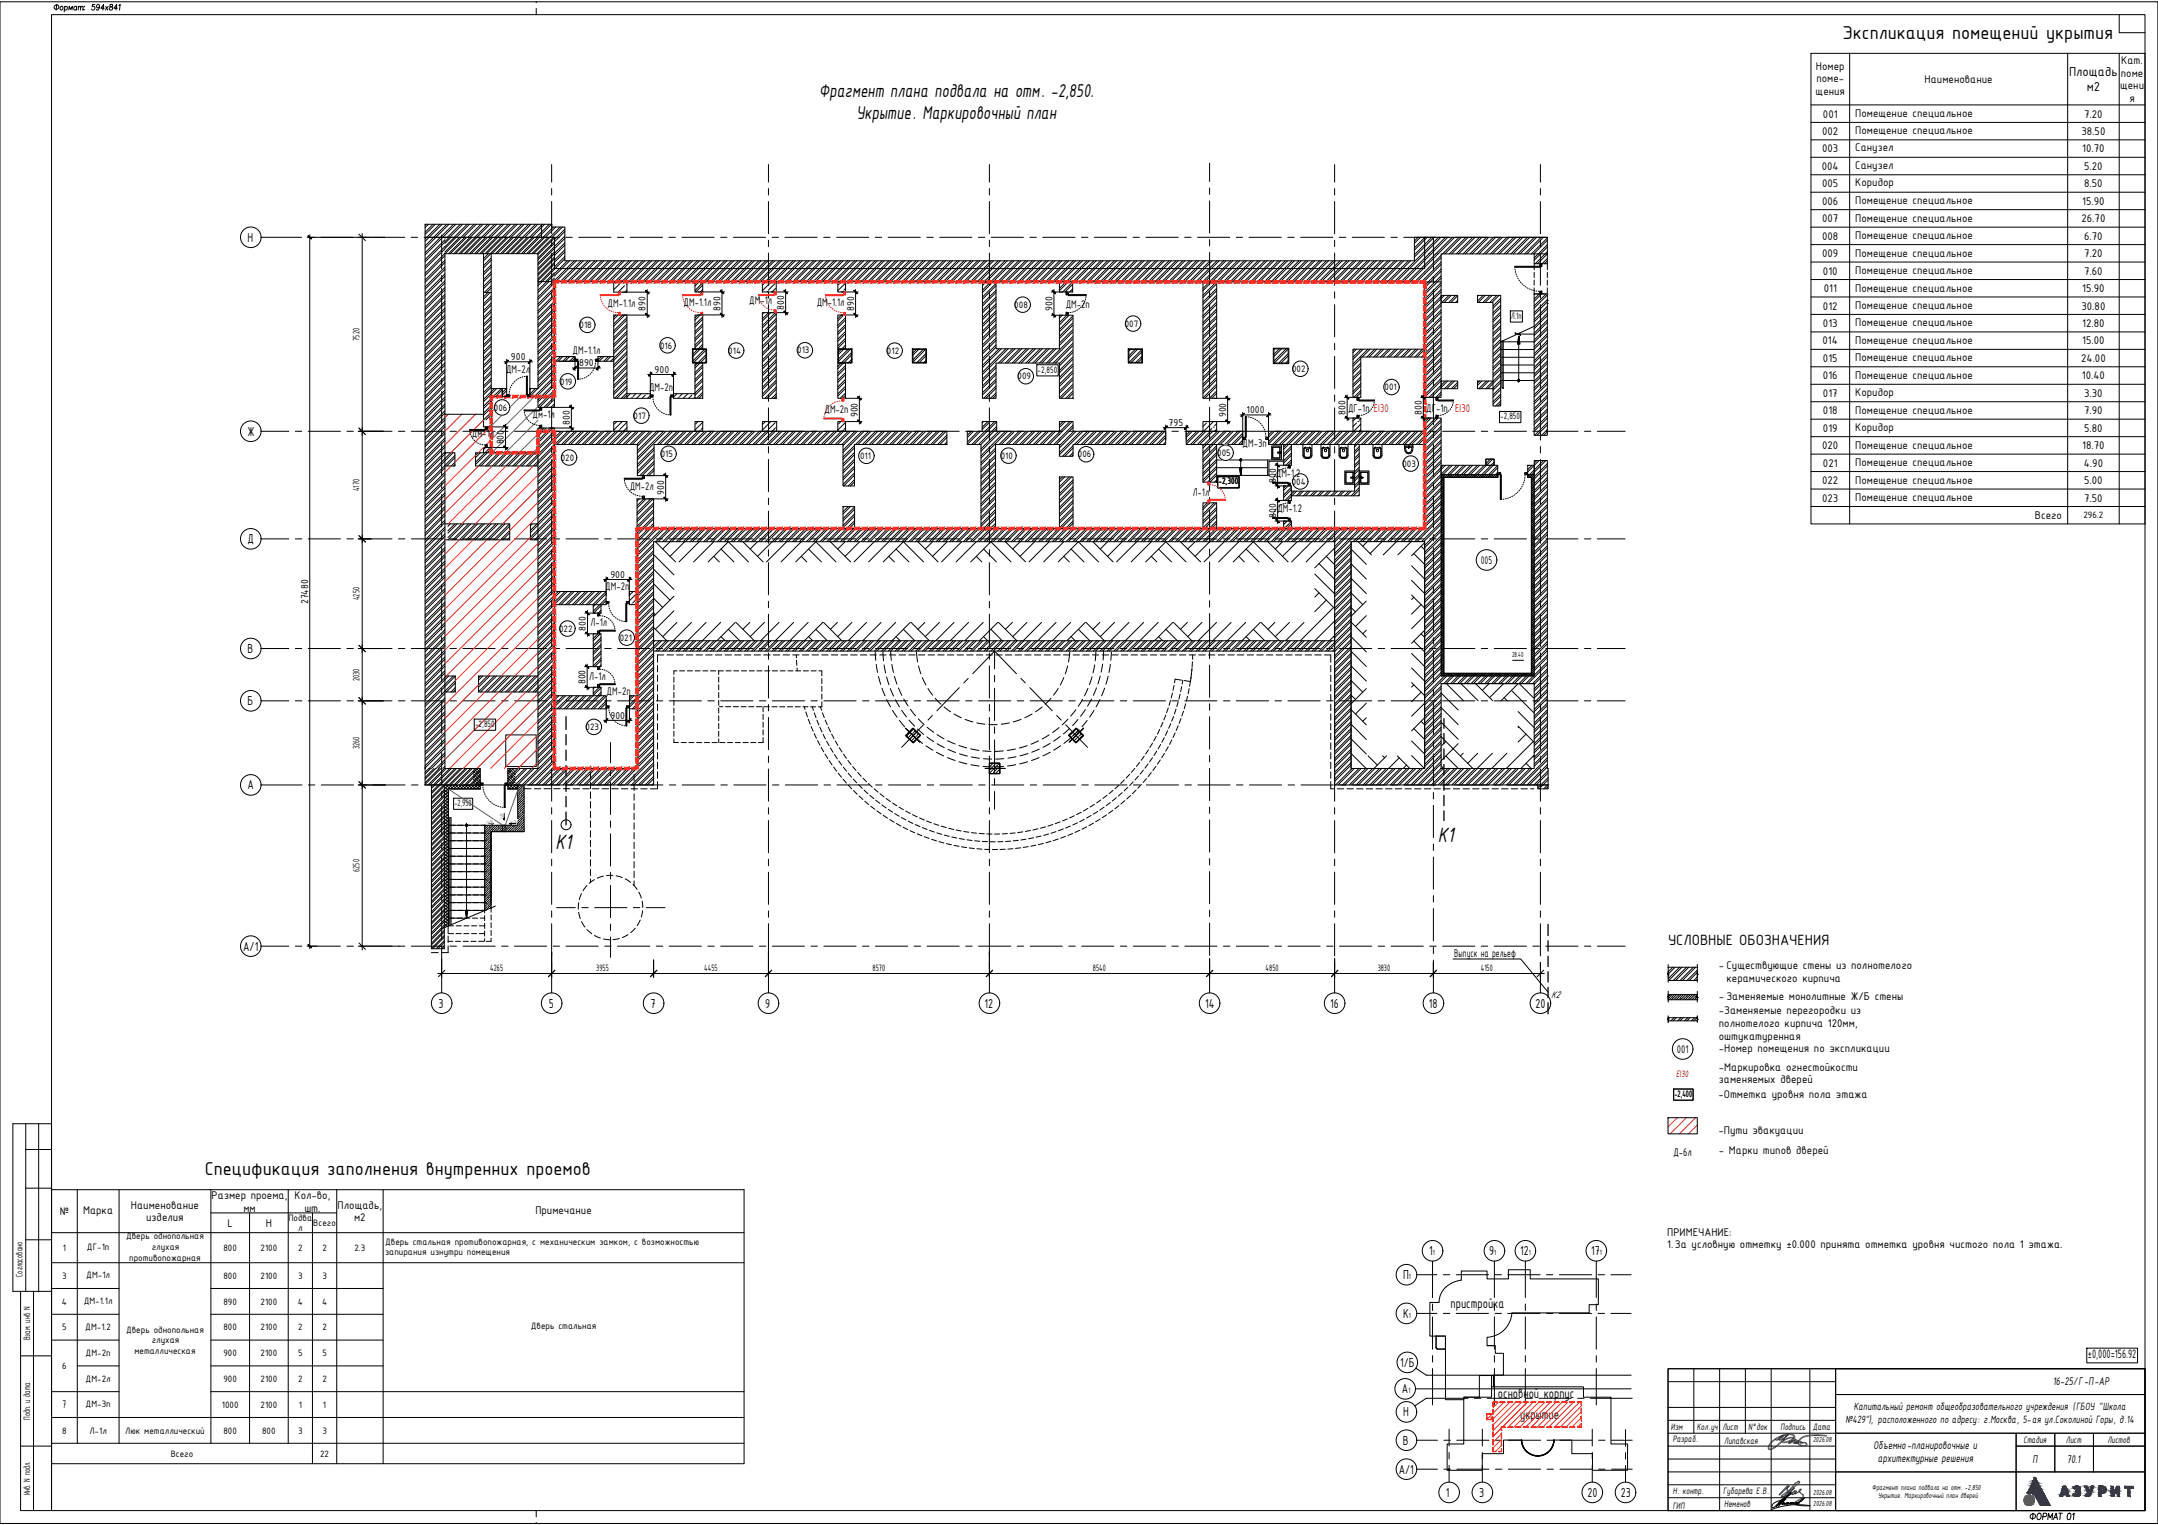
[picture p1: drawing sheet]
<svg xmlns="http://www.w3.org/2000/svg" width="841mm" height="594mm" viewBox="0 0 841 594" stroke-linecap="round" stroke-linejoin="round" font-family="sans-serif">
<defs><g id="words">
<g font-size="8.7">
<text x="560.3" y="328.1">К1</text>
<text x="216.5" y="330.7">К1</text>
</g>
<g font-size="7.9">
<text x="319.2" y="37.8">Фрагмент плана подвала на отм. -2,850.</text>
<text x="333.8" y="46.2">Укрытие. Маркировочный план</text>
</g>
<g font-size="7.8">
<text x="718.1" y="15">Экспликация помещений укрытия</text>
<text x="79.8" y="457.7">Спецификация заполнения внутренних проемов</text>
</g>
<text font-size="6.2" x="650.1" y="368.1">УСЛОВНЫЕ ОБОЗНАЧЕНИЯ</text>
<g font-size="5.7">
<text x="565.3" y="509.6">пристройка</text>
<text x="583.8" y="544.6">основной корпус</text>
<text x="592.4" y="552.6">укрытие</text>
</g>
<g font-size="5.5">
<text x="806.4" y="29.6">Площадь</text>
<text x="813.2" y="35.5">м2</text>
<text x="96.5" y="94.2">Н</text>
<text x="96.5" y="169.7">Ж</text>
<text x="96.5" y="211.7">Д</text>
<text x="96.5" y="254.4">В</text>
<text x="96.5" y="274.8">Б</text>
<text x="96.5" y="307.5">А</text>
<text x="94.7" y="370.5">А/1</text>
<text x="170.9" y="392.5">3</text>
<text x="213.9" y="392.5">5</text>
<text x="253.6" y="392.5">7</text>
<text x="298.3" y="392.5">9</text>
<text x="383.7" y="392.5">12</text>
<text x="469.6" y="392.5">14</text>
<text x="518.4" y="392.5">16</text>
<text x="556.9" y="392.5">18</text>
<text x="598.4" y="392.5">20</text>
<text x="557" y="489">1</text>
<text x="580.4" y="489">9</text>
<text x="592.4" y="489">12</text>
<text x="620.1" y="489">17</text>
<text x="546.8" y="498.3">П</text>
<text x="546.8" y="513.4">К</text>
<text x="545.7" y="532.4">1/Б</text>
<text x="546.3" y="542.8">А</text>
<text x="546.8" y="551.7">Н</text>
<text x="546.8" y="562.9">В</text>
<text x="545.1" y="574.2">А/1</text>
<text x="563.5" y="583.1">1</text>
<text x="576.4" y="583.1">3</text>
<text x="618.7" y="583.1">20</text>
<text x="631.7" y="583.1">23</text>
</g>
<text font-size="5.1" x="813.7" y="529.2">±0,000=156.92</text>
<g font-size="4.7">
<text x="707.7" y="27.1">Номер</text>
<text x="826.6" y="29.8">поме</text>
<text x="826.7" y="24.8">Кат.</text>
<text x="707.9" y="32.1">поме-</text>
<text x="750.1" y="32.3">Наименование</text>
<text x="826.3" y="34.8">щени</text>
<text x="707.6" y="37.1">щения</text>
<text x="829.9" y="39.9">я</text>
<text x="710.5" y="45.8">001</text>
<text x="723.1" y="45.5">Помещение специальное</text>
<text x="812.2" y="45.8">7.20</text>
<text x="710.1" y="52.6">002</text>
<text x="723.1" y="52.4">Помещение специальное</text>
<text x="811.2" y="52.6">38.50</text>
<text x="710.1" y="59.4">003</text>
<text x="723.1" y="58.9">Санузел</text>
<text x="811.5" y="59.4">10.70</text>
<text x="723.1" y="65.7">Санузел</text>
<text x="710" y="66.2">004</text>
<text x="812.2" y="66.2">5.20</text>
<text x="710.1" y="73">005</text>
<text x="723.1" y="72.5">Коридор</text>
<text x="812.2" y="73">8.50</text>
<text x="710.1" y="79.8">006</text>
<text x="723.1" y="79.6">Помещение специальное</text>
<text x="811.5" y="79.8">15.90</text>
<text x="710.1" y="86.6">007</text>
<text x="723.1" y="86.4">Помещение специальное</text>
<text x="811.2" y="86.6">26.70</text>
<text x="710.1" y="93.4">008</text>
<text x="723.1" y="93.2">Помещение специальное</text>
<text x="812.2" y="93.4">6.70</text>
<text x="710.1" y="100.2">009</text>
<text x="723.1" y="100">Помещение специальное</text>
<text x="812.2" y="100.2">7.20</text>
<text x="710.5" y="107">010</text>
<text x="723.1" y="106.8">Помещение специальное</text>
<text x="812.2" y="107">7.60</text>
<text x="710.8" y="113.8">011</text>
<text x="723.1" y="113.6">Помещение специальное</text>
<text x="811.5" y="113.8">15.90</text>
<text x="236.8" y="119.5">ДМ-1.1л</text>
<text x="266.4" y="119.3">ДМ-1.1л</text>
<text x="292" y="118.6">ДМ-1л</text>
<text x="318.3" y="119.4">ДМ-1.1л</text>
<text x="415.4" y="119.9">ДМ-2п</text>
<text x="710.5" y="120.6">012</text>
<text x="723.1" y="120.4">Помещение специальное</text>
<text x="811.2" y="120.6">30.80</text>
<text x="710.5" y="127.4">013</text>
<text x="723.1" y="127.2">Помещение специальное</text>
<text x="811.5" y="127.4">12.80</text>
<text x="223.1" y="137.9">ДМ-1.1л</text>
<text x="710.3" y="134.2">014</text>
<text x="723.1" y="134">Помещение специальное</text>
<text x="811.5" y="134.2">15.00</text>
<text x="710.5" y="141">015</text>
<text x="723.1" y="140.8">Помещение специальное</text>
<text x="811" y="141">24.00</text>
<text x="197.2" y="145.5">ДМ-2л</text>
<text x="710.5" y="147.8">016</text>
<text x="723.1" y="147.6">Помещение специальное</text>
<text x="811.3" y="147.8">10.40</text>
<text x="253" y="152.3">ДМ-2п</text>
<text x="710.5" y="154.6">017</text>
<text x="723.1" y="154.1">Коридор</text>
<text x="812.2" y="154.6">3.30</text>
<text x="321.3" y="161">ДМ-2п</text>
<text x="525.4" y="160.5">ДГ-1п EI30</text>
<text x="555.8" y="160.5">ДГ-1п EI30</text>
<text x="710.5" y="161.4">018</text>
<text x="723.1" y="161.2">Помещение специальное</text>
<text x="812.2" y="161.4">7.90</text>
<text x="207.6" y="162.8">Дм-1л</text>
<text x="723.1" y="167.8">Коридор</text>
<text x="183.9" y="170">Дм-1л</text>
<text x="710.5" y="168.2">019</text>
<text x="812.2" y="168.2">5.80</text>
<text x="484.3" y="174.2">ДМ-3п</text>
<text x="710.1" y="175">020</text>
<text x="723.1" y="174.8">Помещение специальное</text>
<text x="811.5" y="175">18.70</text>
<text x="497.2" y="186">ДМ-1.2</text>
<text x="710.5" y="181.8">021</text>
<text x="723.1" y="181.6">Помещение специальное</text>
<text x="812.1" y="181.8">4.90</text>
<text x="245.4" y="191">ДМ-2л</text>
<text x="710.1" y="188.6">022</text>
<text x="723.1" y="188.4">Помещение специальное</text>
<text x="812.2" y="188.6">5.00</text>
<text x="464.8" y="193.1">Л-1л</text>
<text x="710.1" y="195.4">023</text>
<text x="723.1" y="195.2">Помещение специальное</text>
<text x="812.2" y="195.4">7.50</text>
<text x="497.8" y="199.6">ДМ-1.2</text>
<text x="793.1" y="202.2">Всего</text>
<text x="577.1" y="219.7">005</text>
<text x="235.9" y="229.8">ДМ-2п</text>
<text x="230.1" y="244">Л-1л</text>
<text x="229.6" y="264.9">Л-1л</text>
<text x="236.4" y="270.9">ДМ-2п</text>
<text x="566.8" y="372.8">Выпуск на рельеф</text>
<text x="669.9" y="377.6">- Существующие стены из полнотелого</text>
<text x="672.9" y="382.6">керамического кирпича</text>
<text x="669.9" y="389.4">- Заменяемые монолитные Ж/Б стены</text>
<text x="669.9" y="394.9">-Заменяемые перегородки из</text>
<text x="669.9" y="400">полнотелого кирпича 120мм,</text>
<text x="669.9" y="405">оштукатуренная</text>
<text x="653.5" y="410.2">001</text>
<text x="669.8" y="409.9">-Номер помещения по экспликации</text>
<text x="669.9" y="417.1">-Маркировка огнестойкости</text>
<text x="669.9" y="422.1">заменяемых дверей</text>
<text x="669.7" y="427.7">-Отметка уровня пола этажа</text>
<text x="669.7" y="441.6">-Пути эвакуации</text>
<text x="669.9" y="449.7">- Марки типов дверей</text>
<text x="652.1" y="450.2">Д-6л</text>
<text x="82.5" y="467">Размер проема,</text>
<text x="114.8" y="467">Кол-во,</text>
<text x="23.3" y="473.3">№</text>
<text x="32.4" y="472.9">Марка</text>
<text x="51" y="470.8">Наименование</text>
<text x="94.8" y="472">мм</text>
<text x="118.6" y="472">шт.</text>
<text x="131.6" y="470.8">Площадь,</text>
<text x="208.6" y="472.9">Примечание</text>
<text x="57" y="475.8">изделия</text>
<text x="88.7" y="477.9">L</text>
<text x="103.6" y="477.9">H</text>
<text x="138" y="475.8">м2</text>
<text x="649.8" y="481.3">ПРИМЕЧАНИЕ:</text>
<text x="649.8" y="486.3">1.За условную отметку ±0.000 принята отметка уровня чистого пола 1 этажа.</text>
<text x="800" y="539.6">16-25/Г-П-АР</text>
<text x="24.4" y="548.7">7</text>
<text x="730.1" y="564.4">Объемно-планировочные и</text>
<text x="731.8" y="569.4">архитектурные решения</text>
<text x="792.1" y="569.9">П</text>
<text x="805.5" y="569.9">70.1</text>
</g>
<g font-size="4.5">
<text x="722.5" y="549.4">Капитальный ремонт общеобразовательного учреждения (ГБОУ &quot;Школа</text>
<text x="719.2" y="554.5">№429&quot;), расположенного по адресу: г.Москва, 5-ая ул.Соколиной Горы, д.14</text>
</g>
<g font-size="4.2">
<text x="251.6" y="121.1" transform="rotate(-90 251.6 121.1)">890</text>
<text x="280.8" y="121" transform="rotate(-90 280.8 121)">890</text>
<text x="305.6" y="120.6" transform="rotate(-90 305.6 120.6)">800</text>
<text x="332.8" y="121.1" transform="rotate(-90 332.8 121.1)">890</text>
<text x="410.1" y="121.1" transform="rotate(-90 410.1 121.1)">900</text>
<text x="199.1" y="140.3">900</text>
<text x="225.7" y="142.8">890</text>
<text x="255.1" y="145.3">900</text>
<text x="485.8" y="161.1">1000</text>
<text x="524.4" y="161.7" transform="rotate(-90 524.4 161.7)">800</text>
<text x="554.1" y="161.7" transform="rotate(-90 554.1 161.7)">800</text>
<text x="222.1" y="165.6" transform="rotate(-90 222.1 165.6)">800</text>
<text x="334.3" y="162.6" transform="rotate(-90 334.3 162.6)">900</text>
<text x="455.4" y="166">795</text>
<text x="477.8" y="162.6" transform="rotate(-90 477.8 162.6)">900</text>
<text x="196.4" y="173.2" transform="rotate(-90 196.4 173.2)">800</text>
<text x="497.3" y="188.1" transform="rotate(-90 497.3 188.1)">800</text>
<text x="258.8" y="192.7" transform="rotate(-90 258.8 192.7)">900</text>
<text x="497.3" y="201.8" transform="rotate(-90 497.3 201.8)">800</text>
<text x="237.9" y="225.1">900</text>
<text x="120.1" y="235.4" transform="rotate(-90 120.1 235.4)">27480</text>
<text x="228.3" y="245.7" transform="rotate(-90 228.3 245.7)">800</text>
<text x="228.2" y="266.6" transform="rotate(-90 228.2 266.6)">800</text>
<text x="237.9" y="280">900</text>
</g>
<text font-size="4.1" x="604.6" y="388.8">К2</text>
<g font-size="3.9">
<text x="588.9" y="124.1">Л.1п</text>
<text x="140.1" y="132.7" transform="rotate(-90 140.1 132.7)">7520</text>
<text x="404.4" y="145.1">-2,850</text>
<text x="584.7" y="163.3">-2,850</text>
<text x="140.1" y="191.3" transform="rotate(-90 140.1 191.3)">4170</text>
<text x="474.9" y="188.7">-2,300</text>
<text x="812" y="202">296.2</text>
<text x="140.1" y="233.8" transform="rotate(-90 140.1 233.8)">4250</text>
<text x="140.1" y="265.3" transform="rotate(-90 140.1 265.3)">2030</text>
<text x="185.1" y="283.1">-2,850</text>
<text x="140.1" y="291.9" transform="rotate(-90 140.1 291.9)">3260</text>
<text x="177.1" y="314">-2,950</text>
<text x="140.1" y="339.7" transform="rotate(-90 140.1 339.7)">6250</text>
<text x="191" y="378.2">4265</text>
<text x="232.4" y="378.2">3955</text>
<text x="274.5" y="378.2">4455</text>
<text x="340.1" y="378.2">8570</text>
<text x="426" y="378.2">8540</text>
<text x="493.2" y="378.2">4850</text>
<text x="536.9" y="378.2">3830</text>
<text x="577.1" y="378.2">4150</text>
<text x="652.6" y="427.3">-2,400</text>
<text x="112.4" y="475.5">Подва</text>
<text x="116.2" y="479.7">л</text>
<text x="122.1" y="477.6">Всего</text>
<text x="49.1" y="482.7">Дверь однопольная</text>
<text x="150.1" y="484.8">Дверь стальная противопожарная, с механическим замком, с возможностью</text>
<text x="24.5" y="487.3">1</text>
<text x="33.9" y="487.1">ДГ-1п</text>
<text x="50.4" y="491.1">противопожарная</text>
<text x="59.1" y="486.9">глухая</text>
<text x="87.1" y="487.3">800</text>
<text x="101.5" y="487.3">2100</text>
<text x="116.2" y="487.3">2</text>
<text x="125.6" y="487.3">2</text>
<text x="138.1" y="487.3">2.3</text>
<text x="150.1" y="489">запирания изнутри помещения</text>
<text x="8.8" y="497.4" transform="rotate(-90 8.8 497.4)">Согласовано</text>
<text x="33.6" y="498">ДМ-1л</text>
<text x="24.2" y="498.2">3</text>
<text x="87.1" y="498.2">800</text>
<text x="101.5" y="498.2">2100</text>
<text x="116.2" y="498.2">3</text>
<text x="125.6" y="498.2">3</text>
<text x="24.1" y="508.2">4</text>
<text x="32.6" y="508">ДМ-1.1л</text>
<text x="87.1" y="508.2">890</text>
<text x="101.5" y="508.2">2100</text>
<text x="116.1" y="508.2">4</text>
<text x="125.5" y="508.2">4</text>
<text x="24.2" y="518.3">5</text>
<text x="33.2" y="518.1">ДМ-1.2</text>
<text x="49.1" y="519.1">Дверь однопольная</text>
<text x="87.1" y="518.3">800</text>
<text x="101.5" y="518.3">2100</text>
<text x="116.2" y="518.3">2</text>
<text x="125.6" y="518.3">2</text>
<text x="206.8" y="517.9">Дверь стальная</text>
<text x="11.8" y="522.2" transform="rotate(-90 11.8 522.2)">Взам. инв N</text>
<text x="52.4" y="527.5">металлическая</text>
<text x="59.1" y="523.3">глухая</text>
<text x="24.2" y="533.4">6</text>
<text x="33.4" y="528.1">ДМ-2п</text>
<text x="87.1" y="528.3">900</text>
<text x="101.5" y="528.3">2100</text>
<text x="116.2" y="528.3">5</text>
<text x="125.6" y="528.3">5</text>
<text x="33.4" y="538.2">ДМ-2л</text>
<text x="87.1" y="538.4">900</text>
<text x="101.5" y="538.4">2100</text>
<text x="116.2" y="538.4">2</text>
<text x="125.6" y="538.4">2</text>
<text x="33.4" y="548.2">ДМ-3п</text>
<text x="86.5" y="548.4">1000</text>
<text x="101.5" y="548.4">2100</text>
<text x="116.4" y="548.4">1</text>
<text x="125.9" y="548.4">1</text>
<text x="11.8" y="553.1" transform="rotate(-90 11.8 553.1)">Подп. и дата</text>
<text x="651.2" y="557.1">Изм</text>
<text x="661.3" y="557">Кол.уч</text>
<text x="671.3" y="557.1">Лист</text>
<text x="681.4" y="557.1">N°док</text>
<text x="693.9" y="557.1">Подпись</text>
<text x="706.5" y="556.9">Дата</text>
<text x="24.2" y="558.5">8</text>
<text x="34.9" y="558.5">Л-1л</text>
<text x="48.8" y="558.5">Люк металлический</text>
<text x="87.1" y="558.5">800</text>
<text x="102.2" y="558.5">800</text>
<text x="116.2" y="558.5">3</text>
<text x="125.6" y="558.5">3</text>
<text x="651.9" y="561.7">Разраб.</text>
<text x="672" y="562.4">Липавская</text>
<text x="788.6" y="562.1">Стадия</text>
<text x="805.1" y="562.1">Лист</text>
<text x="821.3" y="562.1">Листов</text>
<text x="66.5" y="567.5">Всего</text>
<text x="124.7" y="567.5">22</text>
<text x="11.8" y="582.6" transform="rotate(-90 11.8 582.6)">Инв. N подл.</text>
<text x="651.9" y="582.1">Н. контр.</text>
<text x="651.9" y="587.7">ГИП</text>
<text x="671.6" y="582.1">Губарева Е.В.</text>
<text x="672" y="587.2">Неменов</text>
</g>
<text font-size="3.9" fill="#db0000" x="653.2" y="419.5">EI30</text>
<g font-size="3.5">
<text x="395.3" y="119.9">008</text>
<text x="225.9" y="127.8">018</text>
<text x="438.3" y="127.3">007</text>
<text x="257.2" y="135.8">016</text>
<text x="283.8" y="137.9">014</text>
<text x="310.7" y="137.7">013</text>
<text x="345.7" y="137.9">012</text>
<text x="218.3" y="149.8">019</text>
<text x="396.6" y="147.8">009</text>
<text x="503.6" y="144.9">002</text>
<text x="539.6" y="152.1">001</text>
<text x="192.5" y="160">006</text>
<text x="246.9" y="163.2">017</text>
<text x="218.5" y="179.5">020</text>
<text x="257.5" y="178">015</text>
<text x="335.2" y="178.9">011</text>
<text x="390" y="178.8">010</text>
<text x="420.1" y="178.2">006</text>
<text x="474.4" y="177.6">005</text>
<text x="546.5" y="181.9">003</text>
<text x="503.4" y="188.8">004</text>
<text x="217.9" y="246.1">022</text>
<text x="241.6" y="249.7">021</text>
<text x="228.2" y="284.4">023</text>
</g>
<g font-size="3.1">
<text x="589.3" y="255.7">28.40</text>
<text x="558.4" y="489">1</text>
<text x="582.3" y="489">1</text>
<text x="595.8" y="489">1</text>
<text x="623.4" y="489">1</text>
<text x="549.1" y="498.3">1</text>
<text x="549.1" y="513.4">1</text>
<text x="548.9" y="542.8">1</text>
<text x="706.6" y="561.8">2026.08</text>
<text x="729.7" y="580.3">Фрагмент плана подвала на отм. -2,850</text>
<text x="706.6" y="582.3">2026.08</text>
<text x="706.6" y="586.6">2026.08</text>
<text x="731.9" y="583.6">Укрытие. Маркировочный план дверей</text>
</g>
<g font-size="1.6" fill="#465c7c">
<text x="189.8" y="320.6">i=2%</text>
<text x="196" y="319.2" transform="rotate(-90 196 319.2)">i=2%</text>
<text x="199.1" y="320.4">i=2%</text>
</g>
</g></defs>
<g fill="none" stroke="#000" stroke-width=".39">
<path d="M215 64.1v6.9M215 73.5v2.5M215 78.5v12.6M299.5 64.1v6.9M299.5 73.5v2.5M299.5 78.5v12.6M385.6 64.1v6.9M385.6 73.5v2.5M385.6 78.5v12.6M471.4 63.6v7.1M471.4 73.2v2.5M471.4 78.2v12.6"/>
<path d="M520.1 64.1v6.9M520.1 73.5v2.5M520.1 78.5v12.6M600.3 64.1v6.9M600.3 73.5v2.5M600.3 78.5v12.6M101.7 92.4h15.8M120 92.4h2.6M125.1 92.4h12.5M140.1 92.4h2.5M145.2 92.4h12.5M160.2 92.4h2.6"/>
<path d="M165.3 92.4h12.5M172.1 91.5v13.3M180.3 92.4h2.5M185.4 92.4h12.5M200.4 92.4h2.5M205.4 92.4h12.6M215 93.6v2.5M215 98.6v12.5M220.5 92.4h2.5M225.6 92.4h12.5M240.6 92.4h2.5M245.6 92.4h12.6"/>
<path d="M260.7 92.4h2.5M265.7 92.4h12.6M280.8 92.4h2.5M285.8 92.4h12.6M299.5 93.6v2.5M299.5 98.6v12.5M300.9 92.4h2.5M305.9 92.4h12.6M321 92.4h2.5M326 92.4h12.6M341.1 92.4h2.5M346.1 92.4h12.6"/>
<path d="M361.2 92.4h2.5M366.2 92.4h12.6M381.3 92.4h2.5M385.6 93.6v2.5M385.6 98.6v12.5M386.3 92.4h12.6M401.4 92.4h2.5M406.4 92.4h12.6M421.5 92.4h2.5M426.5 92.4h12.6M441.6 92.4h2.5M446.6 92.4h12.6"/>
<path d="M461.7 92.4h2.5M466.7 92.4h12.6M471.4 93.3v2.5M471.4 98.3v12.6M481.8 92.4h2.5M486.8 92.4h12.5M501.9 92.4h2.5M506.9 92.4h12.6M520.1 93.6v2.5M520.1 98.6v12.5M521.9 92.4h2.6M527 92.4h12.5"/>
<path d="M542.1 92.4h2.5M547.1 92.4h12.5M558.6 92.4v12.8M562.1 92.4h2.6M567.2 92.4h12.5M582.3 92.4h2.5M587.3 92.4h15.7M600.3 93.6v2.5M600.3 98.6v12.5M172.1 107.3v2.5M172.1 112.3v12.6M215 113.7v2.5"/>
<path d="M215 118.7v12.5M299.5 113.7v2.5M299.5 118.7v12.5M385.6 113.7v2.5M385.6 118.7v12.5M471.4 113.4v2.5M471.4 118.4v12.6M520.1 113.7v2.5M520.1 118.7v12.5M558.6 107.7v2.6M558.6 112.8v12.5M600.3 113.7v2.5"/>
<path d="M600.3 118.7v12.5M172.1 127.4v2.5M172.1 132.4v12.6M215 133.8v2.5M215 138.8v12.5M299.5 133.8v2.5M299.5 138.8v12.5M385.6 133.8v2.5M385.6 138.8v12.5M471.4 133.5v2.5M471.4 138.5v12.6M520.1 133.8v2.5"/>
<path d="M520.1 138.8v12.5M558.6 127.8v2.5M558.6 132.9v12.5M600.3 133.8v2.5M600.3 138.8v12.5M172.1 147.5v2.5M172.1 152.5v12.6M215 153.9v2.5M215 158.9v12.5M299.5 153.9v2.5M299.5 158.9v12.5M385.6 153.9v2.5"/>
<path d="M385.6 158.9v12.5M471.4 153.6v2.5M471.4 158.6v12.6M520.1 153.9v2.5M520.1 158.9v12.5M558.6 147.9v2.5M558.6 153v12.5M600.3 153.9v2.5M600.3 158.9v12.5M101.7 168h10.9M115.1 168h2.5M120.1 168h12.6"/>
<path d="M135.2 168h2.5M140.2 168h12.6M155.3 168h2.5M160.3 168h12.6M172.1 167.6v2.5M172.1 172.6v12.6M175.4 168h2.5M180.4 168h12.6M195.5 168h2.5M200.5 168h12.6M215 174v2.5M215 179v12.5"/>
<path d="M215.6 168h2.5M220.6 168h12.6M235.7 168h2.5M240.7 168h12.6M255.8 168h2.5M260.8 168h12.5M275.9 168h2.5M280.9 168h12.6M296 168h2.5M299.5 174v2.5M299.5 179v12.5M301 168h12.5"/>
<path d="M316.1 168h2.5M321.1 168h12.5M336.1 168h2.6M341.2 168h12.5M356.2 168h2.6M361.3 168h12.5M376.3 168h2.5M381.4 168h12.5M385.6 174v2.5M385.6 179v12.5M396.4 168h2.5M401.5 168h12.5"/>
<path d="M416.5 168h2.5M421.6 168h12.5M436.6 168h2.5M441.6 168h12.6M456.7 168h2.5M461.8 168h12.5M471.4 173.7v2.5M471.4 178.7v12.6M476.8 168h2.5M481.8 168h12.6M496.9 168h2.5M501.9 168h12.6"/>
<path d="M517 168h2.5M520.1 174v2.5M520.1 179v12.5M522 168h12.6M537.1 168h2.5M542.1 168h12.6M557.2 168h2.5M558.6 168v2.5M558.6 173.1v12.5M562.2 168h12.6M577.3 168h2.5M582.3 168h12.6"/>
<path d="M597.4 168h2.5M600.3 174v2.5M600.3 179v12.5M602.4 168h12.6M617.5 168h2.5M622.5 168h10.8M172.1 187.7v2.5M172.1 192.7v12.5M215 194v2.6M215 199.1v12.5M299.5 194v2.6M299.5 199.1v12.5"/>
<path d="M385.6 194v2.6M385.6 199.1v12.5M471.4 193.8v2.5M471.4 198.8v12.6M520.1 194v2.6M520.1 199.1v12.5M558.6 188.1v2.5M558.6 193.1v12.6M600.3 194v2.6M600.3 199.1v12.5M101.7 209.9h10.9M115.1 209.9h2.5"/>
<path d="M120.1 209.9h12.6M135.2 209.9h2.5M140.2 209.9h12.6M155.3 209.9h2.5M160.3 209.9h12.6M172.1 207.8v2.5M172.1 212.8v12.6M175.4 209.9h2.5M180.4 209.9h12.6M195.5 209.9h2.5M200.5 209.9h12.6M215 214.1v2.6"/>
<path d="M215 219.2v12.5M215.6 209.9h2.5M220.6 209.9h12.6M235.7 209.9h2.5M240.7 209.9h12.6M255.8 209.9h2.5M260.8 209.9h12.5M275.9 209.9h2.5M280.9 209.9h12.6M296 209.9h2.5M299.5 214.1v2.6M299.5 219.2v12.5"/>
<path d="M301 209.9h12.5M316.1 209.9h2.5M321.1 209.9h12.5M336.1 209.9h2.6M341.2 209.9h12.5M356.2 209.9h2.6M361.3 209.9h12.5M376.3 209.9h2.5M381.4 209.9h12.5M385.6 214.1v2.6M385.6 219.2v12.5M396.4 209.9h2.5"/>
<path d="M401.5 209.9h12.5M416.5 209.9h2.5M421.6 209.9h12.5M436.6 209.9h2.5M441.6 209.9h12.6M456.7 209.9h2.5M461.8 209.9h12.5M471.4 213.9v2.5M471.4 218.9v12.6M476.8 209.9h2.5M481.8 209.9h12.6M496.9 209.9h2.5"/>
<path d="M501.9 209.9h12.6M517 209.9h2.5M520.1 214.1v2.6M520.1 219.2v12.5M522 209.9h12.6M537.1 209.9h2.5M542.1 209.9h12.6M557.2 209.9h2.5M558.6 208.2v2.5M558.6 213.2v12.6M562.2 209.9h12.6M577.3 209.9h2.5"/>
<path d="M582.3 209.9h12.6M597.4 209.9h2.5M600.3 214.1v2.6M600.3 219.2v12.5M602.4 209.9h12.6M617.5 209.9h2.5M622.5 209.9h10.8M172.1 227.9v2.5M172.1 232.9v12.5M215 234.2v2.6M215 239.3v12.5M299.5 234.2v2.6"/>
<path d="M299.5 239.3v12.5M385.6 234.2v2.6M385.6 239.3v12.5M471.4 234v2.5M471.4 239v12.6M520.1 234.2v2.6M520.1 239.3v12.5M558.6 228.3v2.5M558.6 233.3v12.6M600.3 234.2v2.6M600.3 239.3v12.5M101.7 252.6h10.9"/>
<path d="M115.1 252.6h2.5M120.1 252.6h12.6M135.2 252.6h2.5M140.2 252.6h12.6M155.3 252.6h2.5M160.3 252.6h12.6M172.1 248v2.5M172.1 253v12.5M175.4 252.6h2.5M180.4 252.6h12.6M195.5 252.6h2.5M200.5 252.6h12.6"/>
<path d="M215 254.3v2.6M215 259.4v12.5M215.6 252.6h2.5M220.6 252.6h12.6M235.7 252.6h2.5M240.7 252.6h12.6M255.8 252.6h2.5M260.8 252.6h12.5M275.9 252.6h2.5M280.9 252.6h12.6M296 252.6h2.5M299.5 254.3v2.6"/>
<path d="M299.5 259.4v12.5M301 252.6h12.5M316.1 252.6h2.5M321.1 252.6h12.5M336.1 252.6h2.6M341.2 252.6h12.5M356.2 252.6h2.6M361.3 252.6h12.5M376.3 252.6h2.5M381.4 252.6h12.5M385.6 254.3v2.6M385.6 259.4v12.5"/>
<path d="M387.6 253.6v7M387.6 253.6l8.5 8.9M387.6 253.6l-8.5 8.9M396.4 252.6h2.5M401.5 252.6h12.5M416.5 252.6h2.5M421.6 252.6h12.5M436.6 252.6h2.5M441.6 252.6h12.6M456.7 252.6h2.5M461.8 252.6h12.5M471.4 254.1v2.5"/>
<path d="M471.4 259.1v12.6M476.8 252.6h2.5M481.8 252.6h12.6M496.9 252.6h2.5M501.9 252.6h12.6M517 252.6h2.5M520.1 254.3v2.6M520.1 259.4v12.5M522 252.6h12.6M537.1 252.6h2.5M542.1 252.6h12.6M557.2 252.6h2.5"/>
<path d="M558.6 248.4v2.5M558.6 253.4v12.6M562.2 252.6h12.6M577.3 252.6h2.5M582.3 252.6h12.6M597.4 252.6h2.5M600.3 254.3v2.6M600.3 259.4v12.5M602.4 252.6h12.6M617.5 252.6h2.5M622.5 252.6h10.8M101.7 273h10.9"/>
<path d="M115.1 273h2.5M120.1 273h12.6M135.2 273h2.5M140.2 273h12.6M155.3 273h2.5M160.3 273h12.6M172.1 268v2.6M172.1 273.1v12.5M175.4 273h2.5M180.4 273h12.6M195.5 273h2.5M200.5 273h12.6"/>
<path d="M215 274.4v2.6M215 279.5v12.5M215.6 273h2.5M220.6 273h12.6M235.7 273h2.5M240.7 273h12.6M255.8 273h2.5M260.8 273h12.5M275.9 273h2.5M280.9 273h12.6M296 273h2.5M299.5 274.4v2.6"/>
<path d="M299.5 279.5v12.5M301 273h12.5M316.1 273h2.5M321.1 273h12.5M336.1 273h2.6M341.2 273h12.5M356.2 273h2.6M361.3 273h12.5M363.4 278.7l-1.7 1.8M373.9 267.9l-8.8 9M376.3 273h2.5M377.3 264.3l-1.7 1.8"/>
<path d="M381.4 273h12.5M385.6 274.4v2.6M385.6 279.5v12.5M387.6 263.1v2.5M387.6 268.1v12.6M396.4 273h2.5M397.9 264.3l1.7 1.8M401.4 267.9l8.7 9M401.5 273h12.5M411.8 278.7l1.8 1.8M416.5 273h2.5M421.6 273h12.5"/>
<path d="M436.6 273h2.5M441.6 273h12.6M456.7 273h2.5M461.8 273h12.5M471.4 274.2v2.5M471.4 279.2v12.6M476.8 273h2.5M481.8 273h12.6M496.9 273h2.5M501.9 273h12.6M517 273h2.5M520.1 274.4v2.6"/>
<path d="M520.1 279.5v12.5M522 273h12.6M537.1 273h2.5M542.1 273h12.6M557.2 273h2.5M558.6 268.5v2.5M558.6 273.5v12.6M562.2 273h12.6M577.3 273h2.5M582.3 273h12.6M597.4 273h2.5M600.3 274.4v2.6"/>
<path d="M600.3 279.5v12.5M602.4 273h12.6M617.5 273h2.5M622.5 273h10.8M172.1 288.2v2.5M172.1 293.2v12.5M215 294.5v2.5M215 299.6v12.5M237.9 289.3v7.9M237.9 299.7v2.5M299.5 294.5v2.5M299.5 299.6v12.5"/>
<path d="M354 284.7l-1.1-1 5.6 5.4-1.1-1.1M354.2 284.9l.2 .2M354.5 285.2l.9 .9M355.6 286.3l.2 .2M356 286.6l.9 .9M357.1 287.7l.1 .2M359.9 282.3l-8.5 8.8M384 299.4h7.7M385.6 294.5v2.5M385.6 299.6v12.5M387.6 283.2v2.5M387.6 288.2v12.6"/>
<path d="M415.3 282.3l8.5 8.8M418.2 287.7l-.2 .2M419.2 286.6l-.9 .9M419.6 286.3l-.2 .2M420.7 285.2l-.9 .9M421 284.9l-.1 .2M421.2 284.7l1.1-1-5.6 5.4 1.1-1.1M471.4 294.3v2.5M471.4 299.3v12.6M520.1 294.5v2.5M520.1 299.6v12.5M558.6 288.6v2.5"/>
<path d="M558.6 293.6v12.6M600.3 294.5v2.5M600.3 299.6v12.5M101.7 305.8h16M120.2 305.8h2.5M125.2 305.8h12.6M140.3 305.8h2.5M145.3 305.8h12.6M160.4 305.8h2.5M165.4 305.8h12.6M172.1 308.2v2.6M172.1 313.3v12.5"/>
<path d="M180.5 305.8h2.5M185.5 305.8h12.6M200.6 305.8h2.5M205.6 305.8h12.6M215 314.6v2.5M215 319.7v12.5M220.7 305.8h2.5M225.7 305.8h12.6M237.9 304.7v12.6M237.9 319.8v2.5M240.8 305.8h2.5M245.8 305.8h12.5"/>
<path d="M260.9 305.8h2.5M265.9 305.8h12.5M280.9 305.8h2.6M286 305.8h12.5M299.5 314.6v2.5M299.5 319.7v12.5M301.1 305.8h2.5M306.1 305.8h12.5M321.1 305.8h2.6M326.2 305.8h12.5M341.2 305.8h2.5M346.3 305.8h12.5"/>
<path d="M361.3 305.8h2.6M366.4 305.8h12.5M381.4 305.8h2.5M385.6 314.6v2.5M385.6 319.7v12.5M386.5 305.8h12.5M387.6 303.3v2.5M387.6 308.3v6.9M401.5 305.8h2.5M406.5 305.8h12.6M421.6 305.8h2.5M426.7 305.8h12.5"/>
<path d="M441.7 305.8h2.5M446.7 305.8h12.6M461.8 305.8h2.5M466.8 305.8h12.6M471.4 314.4v2.5M471.4 319.4v12.6M481.9 305.8h2.5M486.9 305.8h12.6M502 305.8h2.5M507 305.8h12.6M520.1 314.6v2.5M520.1 319.7v12.5"/>
<path d="M522.1 305.8h2.5M527.1 305.8h12.6M542.2 305.8h2.5M547.2 305.8h12.6M558.6 308.7v2.5M558.6 313.7v12.6M562.3 305.8h2.5M567.3 305.8h12.6M582.4 305.8h2.5M587.4 305.8h15.9M600.3 314.6v2.5M600.3 319.7v12.5"/>
<path d="M172.1 328.4v2.4M172.1 333.4v12.5M215 334.7v2.5M215 339.8v12.5M237.9 324.8v12.6M237.9 339.9v2.5M299.5 334.7v2.5M299.5 339.8v12.5M385.6 334.7v2.5M385.6 339.8v12.5M471.4 334.5v2.5M471.4 339.5v12.6"/>
<path d="M520.1 334.7v2.5M520.1 339.8v12.5M558.6 328.8v2.5M558.6 333.8v12.6M600.3 334.7v2.5M600.3 339.8v12.5M172.1 348.4v2.6M172.1 353.5v12.5M215 354.8v2.5M215 359.8v12.6M216.9 353.6h7.3M226.7 353.6h2.5"/>
<path d="M231.8 353.6h12.5M237.9 344.9v12.6M237.9 360v2.5M246.8 353.6h2.5M251.8 353.6h7.4M299.5 354.8v2.5M299.5 359.8v12.6M385.6 354.8v2.5M385.6 359.8v12.6M471.4 354.6v2.5M471.4 359.6v12.6M520.1 354.8v2.5"/>
<path d="M520.1 359.8v12.6M558.6 348.9v2.5M558.6 353.9v12.6M600.3 354.8v2.5M600.3 359.8v12.6M101.7 368.6h10.9M115.1 368.6h2.5M120.1 368.6h12.6M135.2 368.6h2.5M140.2 368.6h12.6M155.3 368.6h2.5M160.3 368.6h12.6"/>
<path d="M172.1 368.5v2.5M172.1 373.6v13.2M175.4 368.6h2.5M180.4 368.6h12.6M195.5 368.6h2.5M200.5 368.6h12.6M215 374.9v2.5M215 380v6.8M215.6 368.6h2.5M220.6 368.6h12.6M235.7 368.6h2.5M237.9 365v7.9"/>
<path d="M240.7 368.6h12.6M255.8 368.6h2.5M260.8 368.6h12.5M275.9 368.6h2.5M280.9 368.6h12.6M296 368.6h2.5M299.5 374.9v2.5M299.5 380v6.8M301 368.6h12.5M316.1 368.6h2.5M321.1 368.6h12.5M336.1 368.6h2.6"/>
<path d="M341.2 368.6h12.5M356.2 368.6h2.6M361.3 368.6h12.5M376.3 368.6h2.5M381.4 368.6h12.5M385.6 374.9v2.5M385.6 380v6.8M396.4 368.6h2.5M401.5 368.6h12.5M416.5 368.6h2.5M421.6 368.6h12.5M436.6 368.6h2.5"/>
<path d="M441.6 368.6h12.6M456.7 368.6h2.5M461.8 368.6h12.5M471.4 374.7v2.5M471.4 379.7v7.1M476.8 368.6h2.5M481.8 368.6h12.6M496.9 368.6h2.5M501.9 368.6h12.6M517 368.6h2.5M520.1 374.9v2.5M520.1 380v6.8"/>
<path d="M522 368.6h12.6M537.1 368.6h2.5M542.1 368.6h12.6M557.2 368.6h2.5M558.6 369v2.5M558.6 374v12.8M562.2 368.6h12.6M577.3 368.6h2.5M582.3 368.6h12.6M597.4 368.6h2.5M600.3 374.9v2.5M600.3 380v6.8"/>
<path d="M602.4 368.6h12.6M617.5 368.6h2.5M622.5 368.6h10.8M552.1 496.6h7.9M558.3 491.3v14.2M562.5 496.6h2.5M567.5 496.6h12.6M582.4 491.3v14.2M582.6 496.6h2.5M587.6 496.6h12.6M594.5 491.3v14.2M602.7 496.6h2.5"/>
<path d="M607.7 496.6h12.6M622.1 491.3v14.2M622.8 496.6h2.5M627.8 496.6h7.9M552.1 511.7h7.9M558.3 508v2.5M558.3 513v12.6M562.5 511.7h2.5M567.5 511.7h12.6M582.4 508v2.5M582.4 513v12.6M582.6 511.7h2.5"/>
<path d="M587.6 511.7h12.6M594.5 508v2.5M594.5 513v12.6M602.7 511.7h2.5M607.7 511.7h12.6M622.1 508v2.5M622.1 513v12.6M622.8 511.7h2.5M627.8 511.7h7.9M551.8 533l4 2.7h79.9M558.3 528.1v2.5M558.3 533.1v14.2"/>
<path d="M582.4 528.1v2.5M582.4 533.1v14.2M594.5 528.1v2.5M594.5 533.1v14.2M622.1 528.1v2.5M622.1 533.1v14.2M551.6 541h84.1M564.7 556.8v6.5M572.1 544.7h-16.3l-4.4 3M574.6 544.7h2.5M577.7 556.8v6.5M579.6 544.7h12.6"/>
<path d="M594.7 544.7h2.5M599.8 544.7h12.5M614.8 544.7h2.5M619.8 544.7h16.3M620.5 556.8v6.5M633.5 556.9v6.5M552.1 572.3h8.1M552.1 561.1h8.1M562.7 572.3h2.5M562.7 561.1h2.5M564.7 565.8v2.5M564.7 570.8v6.6"/>
<path d="M567.8 572.3h12.5M567.8 561.1h12.5M577.7 565.8v2.5M577.7 570.8v6.6M582.8 572.3h2.5M582.8 561.1h2.5M587.8 572.3h12.6M587.8 561.1h12.6M602.9 572.3h2.5M602.9 561.1h2.5M607.9 572.3h12.6M607.9 561.1h12.6"/>
<path d="M620.5 565.8v2.5M620.5 570.8v6.6M623 572.3h2.5M623 561.1h2.5M628 572.3h8.1M628 561.1h8.1M633.5 565.9v2.5M633.5 570.9v6.5"/>
<circle cx="97.7" cy="92.4" r="4"/>
<circle cx="97.7" cy="168" r="4"/>
<circle cx="97.7" cy="209.9" r="4"/>
<circle cx="97.7" cy="252.6" r="4"/>
<circle cx="97.7" cy="273" r="4"/>
<circle cx="97.7" cy="305.8" r="4"/>
<circle cx="97.7" cy="368.6" r="4"/>
<circle cx="172.1" cy="390.8" r="4"/>
<circle cx="215" cy="390.8" r="4"/>
<circle cx="254.7" cy="390.8" r="4"/>
<circle cx="299.5" cy="390.8" r="4"/>
<circle cx="385.6" cy="390.8" r="4"/>
<circle cx="471.4" cy="390.8" r="4"/>
<circle cx="520.1" cy="390.8" r="4"/>
<circle cx="558.6" cy="390.8" r="4"/>
<circle cx="600.3" cy="390.8" r="4"/>
<circle cx="548.1" cy="496.6" r="4"/>
<circle cx="558.3" cy="487.3" r="4"/>
<circle cx="582.4" cy="487.3" r="4"/>
<circle cx="594.5" cy="487.3" r="4"/>
<circle cx="622.1" cy="487.3" r="4"/>
<circle cx="548.1" cy="511.6" r="4"/>
<circle cx="548.5" cy="530.7" r="4"/>
<circle cx="547.6" cy="541" r="4"/>
<circle cx="548.1" cy="550" r="4"/>
<circle cx="548.1" cy="572.3" r="4"/>
<circle cx="548.1" cy="561" r="4"/>
<circle cx="564.8" cy="581.4" r="4"/>
<circle cx="577.7" cy="581.4" r="4"/>
<circle cx="620.6" cy="581.4" r="4"/>
<circle cx="633.5" cy="581.4" r="4"/>
</g>
<g fill="none" stroke="#000" stroke-width=".39">
<path d="M165.7 92.4h50.4v12.3l339.1-.1v-12.2h47.8v10.3h-5.1v-3.8M211 87.4v5M215.1 88.4v-1h-49.4v212M215.2 88.4h4.9v13.2h331.1v-9.2h4M603 98.9h-41.4v55.9h-6.4v-45M188.4 113.9h3l.1 52.4h-3.1zM209.6 109.7l352 .1M216.1 109.7v49h-6.4v-4.2h-3.2v-3.1h3.2v-52.6h-36.3v200.6h13.8v6.4h-21.5v-7.1M239.2 109.7h5.1v4.1h-5.1zM270.8 109.7h3.1v4h-3.1zM297.1 109.7h5.4v4h-5.4zM326.5 109.7h3v4h-3z"/>
<path d="M412.9 109.8h5.1v3.9h-5.1zM468.8 109.8v45.4h5.4v-45.4M561.6 115.1h6.5v2.7h-6.5zM575.8 115.1h9.1v43.1h-3v-40.4h-6.1zM597.9 114.5h5.1v55.1h-5.1zM216.1 138.9h8v1.8M218.1 138.9h6v1.8M239.2 122.7h5.1v32.5h-5.1zM239.2 138.9h-6.2v1.8h6.2M269.9 135.9h5.5v5.5h-5.5zM270.1 136.1h5v5.1h-5zM270.8 122.7h3.1v13.2h-3.1z"/>
<path d="M297.1 121.8h5.4v33.4h-5.4zM326.5 135.9h5.6v5.5h-5.6zM326.5 122.7h3v13.2h-3zM326.8 136.1h5v5.1h-5zM355.6 135.9h5.5v5.5h-5.5zM355.8 136.1h5v5.1h-5zM418 122.8h-5.1v13.1h-24.7v-26.1h-5.3v45.4h5.3v-13.8h24.7v13.8h5.3v-32.4M439.7 135.9h5.5v5.5h-5.5zM439.9 136.1h5.1v5.1h-5.1zM496.2 135.7h6.1v6h-6.1zM496.5 135.9h5.5v5.5h-5.5zM555.2 136h-27.9v18.8h3v-15.7h24.9"/>
<path d="M191.5 151.4h4.2v3.1h-4.2M206.5 151.5v3M216.1 140.7h8M244.3 153.4h9.1v1.8h-9.1M270.8 141.4h3.1v13.8h-3.1zM270.8 153.4h-8.3v1.8h8.3M326.5 141.4h3v13.8h-3zM561.6 148.4h6.5v3h-6.5zM575.8 148.4v3h6.1M575.8 148.4h6.1M575.8 148.4v3M173.4 176.4h3.9v5.1h-3.9"/>
<path d="M188.4 176.4v-2.1h3.1v2.1M209.7 176.4h-24.4v5.1h24.4M215.9 173.2h32.5v12.1h6.3M216.1 168h152.9v5.2h-36v16.1h-4.5v-16.1h-73.6v12.1M239.2 164.2h5.1v3.8h-5.1zM270.8 164.2h3.1v3.8h-3.1zM297.1 164.2h5.6v3.8h-5.6zM326.5 164.2h3v3.8h-3zM462.3 168h22v5.2h-22zM468.8 168v-3.8h5.4v3.8M468.8 173.2h5.4v14.6h-5.4zM500.3 173.2v8h3v-8"/>
<path d="M527.3 168v-5.2h3v5.2M527.9 173.2v18.1h-24.6M529.7 173.2v19.9h-26.4M579.1 178.9h3.2v2.4h-3.2zM328.5 197.4h4.6v8.5h-4.6zM412.9 185.8h5.3v20.1h-5.3zM500.3 189.3h3v5.7h-3zM561.6 181.3h22.1v3.6h-22.1zM579.1 181.3v-2.4h3.2v2.4M595.4 181.3h2.5v3.6h-2.5zM173.4 204.1h25.2v6.2h-25.2M209.7 204.1h-3v6.2h3"/>
<path d="M382.3 205.9v-32.7h-5.3v-5.2h5.8v-3.8h5.6v3.8h24.5v-3.8h5.3v3.8h36.1v5.2h-36.1v4.6h-5.3v-4.6h-24.9v32.7M468.8 205.9v-10h5.4v10M500.3 205.9v-2.9h3v2.9M526.5 211h28.7v88.4h-28.7zM216.1 235.6h15.1v3.2h3v-3.2M216.1 230.4h20.1v5.2h-5M248.3 230.4h-3v5.2h3M231.2 246.9h3v12.8h-3zM254.7 249.6v56.2h-56.8v-6.4h11.8M254.7 253.6h265.4v52.2h79.2v1.5h4v-7.9h-.3v-120h-5.1v83.9h-36.3M520.1 249.6h-265.4v-38.6h265.4v42.6M173.4 263.3h4v6.3h-4"/>
<path d="M209.7 263.3h-23.2v6.3h23.2M216.1 271h20.2v5.1h-20.2M231.2 271v-3.2h3v3.2M248.3 271h-2.9l-.1 5.1 3 .1M561.6 266.3h36.3v33.1h-36.3zM561.6 263.3v-100.5h-6.4v5.2h-60.8v5.2h60.8v32.7h-300.5v-11.6h-6.4v105.1h-32.2v-132.7h-6.4v132.6M603 266.3h.1M603 263.3h.1M355.8 283.7l2.9 2.8-2.8 2.9-2.9-2.8zM385.6 297.3h4v4.1h-4zM416.5 286.5l2.9-2.8 2.8 2.9-2.9 2.8zM168.1 305.8v63.8h5v-63.8"/>
<path d="M201.7 305.8l.1 15.7M204.3 305.8v18.2h-12.9v29.7M599.3 305.8h4M201.7 321.5h-12.8v33.2M650.1 376.8h11.4M650.1 387.4h11.4M650.1 389.5h11.4M650.1 381.9h11.4"/>
</g>
<!-- layer: 0 -->
<g fill="none" stroke="#000" stroke-width=".39">
<path d="M139.9 91.2l2.5 2.5M242.6 113.8h10.6M252.2 112.8v11M272.1 113.7h10.3M281.4 112.7v11M300.7 113.7h6.5M306.2 112.7v10.1M327.8 113.7h6.7M333.4 112.7v11M409.7 113.7h4.3M410.7 112.7v11.1M197.5 139.9v11.5"/>
<path d="M206.5 139.9v11.6M224.1 139.3v5M233 139.5v4.8M242.6 122.7h10.6M272.1 122.7h10.3M300.7 121.8h6.5M327.8 122.7h6.7M409.7 122.8h4.3M196.5 140.9h11M213.9 158.7h9.8M222.7 157.7v10M223.1 143.4h10.9"/>
<path d="M252.4 145.9h11.1M253.4 144.9v10.3M262.5 144.9v10.3M328 155.2h7.9M334.9 154.2v11M472.9 155.2h6.5M478.4 154.2v11M524 154.8h3.8M525 153.8v10M553.7 154.8h3.8M554.7 153.8v10M139.9 166.8l2.5 2.5"/>
<path d="M173.4 161.4h15M189.9 174.3h8.1M189.9 166.3h8.1M197 165.3v10M213.9 166.7h9.8M328 164.2h7.9M453.3 166.6h10M454.3 165.6v5.9M462.3 165.6v5.5M472.9 164.2h6.5M474.2 179.2h25.8M483.3 161.6h12.1"/>
<path d="M484.3 160.6v11.8M494 179.2v6M494.4 160.6v11.8M500 179.7h-5.5v5.5h-20.3M524 162.8h3.8M553.7 162.8h3.8M252.1 185.3h8.3M252.3 194.3h8.1M259.4 184.3v11M474.2 182.2h19.8M496.9 189.3h4.2M496.9 181.2h4.2"/>
<path d="M496.9 195h4.4M497.9 180.2v10.1M497.9 193.9v10.1M139.9 208.7l2.5 2.5M496.9 203h4.4M227.9 238.8h4.4M229 237.8v10.1M235.2 225.8h11.1M236.2 224.7v7.4M245.3 224.7v7.4M139.9 251.4l2.5 2.5M227.8 259.7h4.4"/>
<path d="M227.9 246.9h4.4M228.8 258.7v10M256.2 259.2v2.5M258.7 255.1h-2.5v2.9M259.9 255.1h2.6M263.7 255.1h2.5M267.5 255.1h2.5M271.3 255.1h2.5M275 255.1h2.5M278.8 255.1h2.5M282.6 255.1h2.5M286.3 255.1h2.5"/>
<path d="M290.1 255.1h2.5M293.9 255.1h2.5M297.6 255.1h2.5M301.4 255.1h2.5M305.2 255.1h2.5M308.9 255.1h2.5M312.7 255.1h2.5M316.5 255.1h2.5M320.2 255.1h2.5M324 255.1h2.5M327.8 255.1h2.5M331.5 255.1h2.6"/>
<path d="M335.3 255.1h2.5M339.1 255.1h2.5M342.8 255.1h2.6M346.6 255.1h2.5M350.4 255.1h2.5M354.2 255.1h2.5M357.9 255.1h2.5M361.7 255.1h2.5M365.5 255.1h2.5M369.2 255.1h2.5M373 255.1h2.5M376.8 255.1h2.5"/>
<path d="M380.5 255.1h2.5M384.3 255.1h2.5M388.1 255.1h2.5M391.8 255.1h2.5M395.6 255.1h2.5M399.4 255.1h2.5M403.1 255.1h2.5M406.9 255.1h2.5M410.7 255.1h2.5M414.4 255.1h2.5M418.2 255.1h2.5M422 255.1h2.5"/>
<path d="M425.7 255.1h2.5M429.5 255.1h2.5M433.3 255.1h2.5M437 255.1h2.5M440.8 255.1h2.5M444.6 255.1h2.5M448.4 255.1h2.4M452.1 255.1h2.5M455.9 255.1h2.5M459.7 255.1h2.5M463.4 255.1h2.5M467.2 255.1h2.5"/>
<path d="M471 255.1h2.5M474.7 255.1h2.5M478.5 255.1h2.5M482.3 255.1h2.5M486 255.1h2.5M489.8 255.1h2.5M493.6 255.1h2.5M497.3 255.1h2.6M501.1 255.1h2.5M504.9 255.1h2.5M508.6 255.1h2.6M512.4 255.1h2.5"/>
<path d="M516.2 255.1h2.4v2.9M518.6 259.2v2.5M139.9 271.8l2.5 2.5M227.8 267.8h4.4M236.3 272.5v9.1M245.3 272.5v9.1M256.2 263v2.5M256.2 266.8v2.5M256.2 270.5v2.5M256.2 274.3v2.5M256.2 278.1v2.5M518.6 263v2.5"/>
<path d="M518.6 266.8v2.5M518.6 270.5v2.5M518.6 274.3v2.5M518.6 278.1v2.5M230.1 298.4v1.3M235.3 280.6h11M247.1 298.6v1.8M256.2 281.8v2.6M256.2 285.6v2.5M256.2 289.4v2.5M256.2 293.2v2.5M256.2 296.9v2.5"/>
<path d="M518.6 281.8v2.6M518.6 285.6v2.5M518.6 289.4v2.5M518.6 293.2v2.5M518.6 296.9v2.5M139.9 304.5l2.5 2.5M204.3 307.2h2.7M208.3 307.2h2.5M212 307.2h2.5M215.8 307.2h2.5M219.6 307.2h2.5M223.3 307.3h2.5"/>
<path d="M227.1 307.3h2.5M230.1 301v2.5M230.1 304.7v2.5M230.1 308.5v2.5M230.1 312.3v2.5M230.1 316v2.6M230.1 319.8v2.5M230.9 307.3h2.5M234.6 307.3h2.6M238.4 307.3h2.5M242.2 307.3h2.5M245.9 307.3h2.6"/>
<path d="M247.1 301.7v2.5M247.1 305.5v2.5M247.1 309.2v2.5M247.1 313v2.5M247.1 316.8v2.5M249.7 307.3h2.5M256.2 304.5v2.8h-2.7M256.2 300.7v2.5M518.6 304.5v2.8h1.3M518.6 300.7v2.5M521.2 307.3h2.5M524.9 307.3h2.6"/>
<path d="M528.7 307.3h2.5M532.5 307.3h2.5M536.2 307.3h2.6M540 307.3h2.5M543.8 307.3h2.5M547.5 307.3h2.6M551.3 307.3h2.5M555.1 307.3h2.5M558.8 307.3h2.6M562.6 307.3h2.5M566.4 307.3h2.5M570.1 307.3h2.6"/>
<path d="M573.9 307.3h2.5M577.7 307.3h2.5M581.4 307.3h2.6M585.2 307.3h2.5M589 307.3h2.5M592.8 307.3h2.5M596.5 307.3h1.3M230.1 323.6v2.5M230.1 327.3v2.6M230.1 331.1v2.5M230.1 334.9v2.5M230.1 338.6v2.6"/>
<path d="M247.1 320.5v2.5M247.1 324.3v2.5M247.1 328.1v2.5M247.1 331.8v2.5M247.1 335.6v2.5M247.1 339.4v2.5M225.5 351.7l-.1 2.5M225.5 355.4l.6 2.4M226.6 348.1l-.8 2.3M226.6 359l1.3 2.1M228.7 345l-1.5 2M230.1 342.4v1.3"/>
<path d="M231.6 342.7l-2 1.4M235.1 341.3l-2.3 .8M238.9 341l-2.5 .1M240.1 341.2l2.4 .7M243.6 342.4l2.2 1.3M246.7 344.5l1.6 2M247.1 343.1v1.9M249 347.5l.9 2.3M249.5 358.4l-1.2 2.2M250.2 351l.3 2.5M250.4 354.8l-.5 2.4M139.9 367.3l2.5 2.5"/>
<path d="M168.1 371.1h2.7M173.4 378l-2.5 2.5M174.6 368.4v2.7h-2.6M174.6 360.7v2.7M174.6 364.7v2.5M216.2 378l-2.5 2.5M228.7 362.1l1.9 1.6M231.7 364.4l2.3 1M235.2 365.8l2.4 .3M241.4 365.6l-2.5 .4M244.8 364.1l-2.3 1.1M247.6 361.6l-1.8 1.7"/>
<path d="M256 378l-2.5 2.5M300.7 378l-2.5 2.5M386.9 378l-2.6 2.5M472.7 378l-2.5 2.5M521.4 378l-2.5 2.5M559.9 378l-2.5 2.5M601.6 378l-2.5 2.5"/>
</g>
<g fill="none" stroke="#000" stroke-width=".39">
<path d="M166.1 87.4l-.4 .4M167 87.4l-1.3 1.3M168.8 87.4l-3.1 3.1M169.7 87.4l-4 3.9M171.4 87.4l-5.7 5.7M172.3 87.4l-6.6 6.6M173.4 93.4l-7.7 7.7M173.4 96.1l-7.7 7.7M173.4 98.7l-7.7 7.7M173.4 94.3l-7.7 7.7M173.4 97l-7.7 7.7M173.4 99.6l-7.7 7.7"/>
<path d="M173.7 92.4l-.3 .4M174.1 87.4l-8.4 8.4M175 87.4l-9.3 9.3M175.1 92.4l-1.7 1.7M175.7 92.4l-2.3 2.4M176.8 87.4l-11.1 11M177.7 87.4l-12 11.9M177.8 92.4l-4.4 4.5M179.1 92.4l-5.7 5.8M179.4 87.4l-5.1 5M179.8 92.4l-6.4 6.4M180.3 87.4l-5.1 5"/>
<path d="M181.2 92.4l-6.4 6.4M181.8 92.4l-6.3 6.4M182.1 87.4l-8.7 8.8M183 87.4l-5.1 5M183.9 92.4l-6.4 6.4M184.7 87.4l-5 5M185.2 92.4l-6.3 6.4M185.6 87.4l-5 5M187.3 92.4l-6.4 6.4M187.4 87.4l-5.1 5M187.9 92.4l-6.3 6.4M188.3 87.4l-11.5 11.4"/>
<path d="M189.3 92.4l-6.4 6.4M190 92.4l-6.4 6.4M190.1 87.4l-5.1 5M191 87.4l-11.5 11.4M191.3 92.4l-6.4 6.4M192 92.4l-6.4 6.4M192.7 87.4l-5.1 5M193.4 92.4l-6.4 6.4M193.6 87.4l-5.1 5M194 92.4l-6.4 6.4M195.4 92.4l-6.4 6.4M195.4 87.4l-5.1 5"/>
<path d="M196 92.4l-6.3 6.4M196.3 87.4l-5.1 5M197.4 92.4l-6.4 6.4M198.1 87.4l-5.1 5M198.1 92.4l-6.4 6.4M199 87.4l-5.1 5M199.4 92.4l-6.3 6.4M200.1 92.4l-6.4 6.4M200.7 87.4l-5.1 5M201.5 92.4l-6.4 6.4M201.6 87.4l-5.1 5M202.1 92.4l-6.3 6.4"/>
<path d="M203.4 87.4l-5.1 5M203.5 92.4l-6.4 6.4M204.2 92.4l-6.4 6.4M204.3 87.4l-5.1 5M205.5 92.4l-6.3 6.4M206.1 87.4l-5.1 5M206.2 92.4l-6.4 6.4M206.9 87.4l-5 5M207.6 92.4l-6.4 6.4M208.2 92.4l-6.3 6.4M208.7 87.4l-5.1 5M209.6 92.4l-6.4 6.4"/>
<path d="M209.6 87.4l-5.1 5M210.3 92.4l-6.4 6.4M211.4 87.4l-5.1 5M212.3 87.4l-5.1 5M212.3 92.4l-6.4 6.4M213.7 92.4l-6.4 6.4M214.1 87.4l-5.1 5M214.3 92.4l-6.3 6.4M214.9 87.4l-5.1 5M215.6 88.4l-10.3 10.4M215.7 92.4l-6.4 6.4M216.1 94.1l-6.4 6.4"/>
<path d="M216.1 96.1l-6.4 6.4M216.1 98.1l-6.4 6.5M216.1 92.7l-6.4 6.5M216.1 94.8l-6.4 6.4M216.1 96.8l-6.4 6.4M216.1 98.8l-6.4 6.4M216.5 88.4l-4 4M218.3 88.4l-4 4M219.2 88.4l-4 4M220.1 98.2l-10.4 10.4M220.1 89.3l-4 4M220.1 92l-4 4"/>
<path d="M220.1 94.6l-4 4.1M220.1 97.3l-4 4M220.1 99.9l-4 4.1M220.1 90.2l-4 4M220.1 92.9l-4 4M220.1 95.5l-4 4.1M552.7 92.4l-1.5 1.5M553.6 92.4l-2.4 2.4M555.3 92.4h.1M555.3 92.4l-4.1 4.2M556.2 92.4h.1M556.2 92.4l-5 5"/>
<path d="M558 92.4h.1M558 92.4l-6.8 6.8M558.9 92.4h.1M558.9 92.4l-7.7 7.7M560.7 92.4h.1M560.7 92.4l-17.4 17.4M561.6 92.4h.1M561.6 92.4l-17.4 17.4M561.6 99.5l-6.4 6.4M563.3 92.4l-17.3 17.4M564.2 92.4l-17.4 17.4M566 92.4l-17.4 17.4"/>
<path d="M566.9 92.4l-17.4 17.4M568.6 92.4l-6.4 6.5M569.5 92.4l-6.4 6.5M571.3 92.4l-6.4 6.5M572.2 92.4l-6.5 6.5M574 92.4l-6.5 6.5M574.9 92.4l-6.5 6.5M576.6 92.4l-6.4 6.5M577.5 92.4l-6.4 6.5M579.3 92.4l-6.4 6.5M580.2 92.4l-6.5 6.5M582 92.4l-6.5 6.5"/>
<path d="M582.9 92.4l-6.5 6.5M584.6 92.4l-6.4 6.5M585.5 92.4l-6.4 6.5M587.3 92.4l-6.5 6.5M588.2 92.4l-6.5 6.5M590 92.4l-6.5 6.5M590.8 92.4l-6.4 6.5M592.6 92.4l-6.4 6.5M593.5 92.4l-6.4 6.5M595.3 92.4l-6.5 6.5M596.2 92.4l-6.5 6.5M598 92.4l-6.5 6.5"/>
<path d="M598.8 92.4l-6.4 6.5M600.6 92.4l-6.4 6.5M601.5 92.4l-6.4 6.5M603 92.7l-6.2 6.2M603 95.3l-5.1 5.2M603 98l-4.7 4.7M603 96.2l-5.1 5.2M603 98.9l-3.8 3.8M603 93.6l-5.3 5.3M173.4 101.4l-7.7 7.7M173.4 104l-7.7 7.8M173.4 106.7l-7.7 7.7"/>
<path d="M173.4 109.4l-7.7 7.7M173.4 112l-7.7 7.8M173.4 114.7l-7.7 7.7M173.4 117.4l-7.7 7.7M173.4 102.3l-7.7 7.7M173.4 104.9l-7.7 7.8M173.4 107.6l-7.7 7.7M173.4 110.3l-7.7 7.7M173.4 112.9l-7.7 7.7M173.4 115.6l-7.7 7.7M173.4 118.3l-7.7 7.7M190.2 113.9l-1.8 1.7"/>
<path d="M191.1 113.9l-2.7 2.6M191.4 115.3l-3 3M191.4 118l-3 3M191.4 116.2l-3 3M191.4 118.9l-3 3M210.4 109.7l-.7 .7M213 109.7l-3.3 3.4M213.9 109.7l-4.2 4.3M215.7 109.7l-6 6M216.1 104.9l-6.4 6.4M216.1 100.2l-6.4 6.4M216.1 104.2l-5.5 5.5"/>
<path d="M216.1 106.3l-3.5 3.4M216.1 108.3l-1.4 1.4M216.1 100.9l-6.4 6.4M216.1 102.9l-6.4 6.4M216.1 106.9l-2.8 2.8M216.1 109l-.8 .7M216.1 112l-6.4 6.4M216.1 114.7l-6.4 6.4M216.1 117.3l-6.4 6.4M216.1 120l-6.4 6.4M216.1 110.2l-6.4 6.4M216.1 112.9l-6.4 6.4"/>
<path d="M216.1 115.5l-6.4 6.5M216.1 118.2l-6.4 6.4M220.1 100.8l-4 4.1M221.1 101.6l-5 5.1M222 101.6l-5.9 5.9M223.8 101.6l-7.7 7.7M224.7 101.6l-8.1 8.1M226.5 101.6l-8.1 8.1M227.4 101.6l-8.2 8.1M229.1 101.6l-8.1 8.1M230 101.6l-8.1 8.1M231.8 101.6l-8.1 8.1"/>
<path d="M232.7 101.6l-8.1 8.1M234.5 101.6l-8.1 8.1M235.4 101.6l-8.2 8.1M237.1 101.6l-8.1 8.1M238 101.6l-8.1 8.1M239.8 101.6l-8.1 8.1M240.7 101.6l-8.1 8.1M242.4 101.6l-8.1 8.1M243.3 101.6l-8.1 8.1M245.1 101.6l-8.1 8.1M246 101.6l-8.1 8.1M247.8 101.6l-8.1 8.1"/>
<path d="M248.7 101.6l-8.1 8.1M250.4 101.6l-8.1 8.1M251.3 101.6l-8.1 8.1M253.1 101.6l-8.1 8.1M254 101.6l-8.1 8.1M255.8 101.6l-8.2 8.1M256.7 101.6l-8.2 8.1M258.4 101.6l-8.1 8.1M259.3 101.6l-8.1 8.1M261.1 101.6l-8.1 8.1M262 101.6l-8.1 8.1M263.8 101.6l-8.1 8.1"/>
<path d="M264.6 101.6l-8.1 8.1M266.4 101.6l-8.1 8.1M267.3 101.6l-8.1 8.1M269.1 101.6l-8.1 8.1M270 101.6l-8.1 8.1M271.8 101.6l-8.2 8.1M272.6 101.6l-8.1 8.1M273.8 110.2l-3 3M273.8 111.1l-2.6 2.6M273.8 112.8l-.9 .9M273.8 113.7h.1M274.4 101.6l-8.1 8.1"/>
<path d="M275.3 101.6l-8.1 8.1M277.1 101.6l-8.1 8.1M278 101.6l-8.1 8.1M279.8 101.6l-9 8.9M280.6 101.6l-9.8 9.8M282.4 101.6l-8.1 8.1M283.3 101.6l-8.1 8.1M285.1 101.6l-8.2 8.1M286 101.6l-8.2 8.1M287.7 101.6l-8.1 8.1M288.6 101.6l-8.1 8.1M290.4 101.6l-8.1 8.1"/>
<path d="M291.3 101.6l-8.1 8.1M293.1 101.6l-8.2 8.1M294 101.6l-8.2 8.1M295.7 101.6l-8.1 8.1M296.6 101.6l-8.1 8.1M298.4 101.6l-8.1 8.1M299.3 101.6l-8.1 8.1M301.1 101.6l-8.2 8.1M302 101.6l-8.2 8.1M303.7 101.6l-8.1 8.1M304.6 101.6l-8.1 8.1M306.4 101.6l-8.1 8.1"/>
<path d="M307.3 101.6l-8.2 8.1M309.1 101.6l-8.2 8.1M309.9 101.6l-8.1 8.1M311.7 101.6l-8.1 8.1M312.6 101.6l-8.1 8.1M314.4 101.6l-8.1 8.1M315.3 101.6l-8.2 8.1M317.1 101.6l-8.2 8.1M317.9 101.6l-8.1 8.1M319.7 101.6l-8.1 8.1M320.6 101.6l-8.1 8.1M322.4 101.6l-8.2 8.1"/>
<path d="M323.3 101.6l-8.2 8.1M325 101.6l-8.1 8.1M325.9 101.6l-8.1 8.1M327.7 101.6l-8.1 8.1M328.6 101.6l-8.1 8.1M330.4 101.6l-8.2 8.1M331.3 101.6l-8.2 8.1M333 101.6l-8.1 8.1M333.9 101.6l-8.1 8.1M335.7 101.6l-8.1 8.1M336.6 101.6l-8.2 8.1M338.4 101.6l-8.2 8.1"/>
<path d="M339.3 101.6l-8.2 8.1M341 101.6l-8.1 8.1M341.9 101.6l-8.1 8.1M343.7 101.6l-8.1 8.1M344.6 101.6l-8.2 8.1M346.4 101.6l-8.2 8.1M347.2 101.6l-8.1 8.1M349 101.6l-8.1 8.1M349.9 101.6l-8.1 8.1M351.7 101.6l-8.2 8.1M352.6 101.6l-8.2 8.1M354.4 101.6l-8.2 8.1"/>
<path d="M355.2 101.6l-8.1 8.1M357 101.6l-8.1 8.1M357.9 101.6l-8.1 8.2M359.7 101.6l-8.2 8.2M360.6 101.6l-8.2 8.2M362.4 101.6l-8.2 8.2M363.2 101.6l-8.1 8.2M365 101.6l-8.2 8.2M365.9 101.6l-8.2 8.2M367.7 101.6l-8.2 8.2M368.6 101.6l-8.2 8.2M370.3 101.6l-8.1 8.2"/>
<path d="M371.2 101.6l-8.1 8.2M373 101.6l-8.2 8.2M373.9 101.6l-8.2 8.2M375.7 101.6l-8.2 8.2M376.6 101.6l-8.2 8.2M378.3 101.6l-8.1 8.2M379.2 101.6l-8.1 8.2M381 101.6l-8.2 8.2M381.9 101.6l-8.2 8.2M383.7 101.6l-8.2 8.2M384.6 101.6l-8.2 8.2M386.3 101.6l-8.1 8.2"/>
<path d="M387.2 101.6l-8.1 8.2M388.2 110.4l-5.3 5.3M388.2 113.1l-5.3 5.3M388.2 118.4l-5.3 5.3M388.2 111.3l-5.3 5.3M388.2 116.6l-5.3 5.3M388.2 119.3l-5.3 5.3M388.2 114l-5.3 5.3M388.2 115.7l-5.3 5.3M389 101.6l-8.2 8.2M389.9 101.6l-8.2 8.2M391.6 101.6l-8.7 8.8"/>
<path d="M392.5 101.6l-9.6 9.7M394.3 101.6l-11.4 11.4M395.2 101.6l-12.3 12.3M397 101.6l-8.2 8.2M397.9 101.6l-8.2 8.2M399.6 101.6l-8.1 8.2M400.5 101.6l-8.1 8.2M402.3 101.6l-8.2 8.2M403.2 101.6l-8.2 8.2M405 101.6l-8.2 8.2M405.9 101.6l-8.2 8.2M407.6 101.6l-8.1 8.2"/>
<path d="M408.5 101.6l-8.1 8.2M410.3 101.6l-8.2 8.2M411.2 101.6l-8.2 8.2M413 101.6l-8.2 8.2M413.9 101.6l-8.2 8.2M415.6 101.6l-8.1 8.2M416.5 101.6l-8.2 8.2M418 110.8l-3 2.9M418 109.9l-3.9 3.8M418 112.5l-1.2 1.2M418 113.4l-.3 .3M418.3 101.6l-8.2 8.2"/>
<path d="M419.2 101.6l-8.2 8.2M421 101.6l-8.2 8.2M421.9 101.6l-9 9M423.6 101.6l-10.7 10.7M424.5 101.6l-11.6 11.6M426.3 101.6l-8.2 8.2M427.2 101.6l-8.2 8.2M429 101.6l-8.2 8.2M429.9 101.6l-8.2 8.2M431.6 101.6l-8.2 8.2M432.5 101.6l-8.2 8.2M434.3 101.6l-8.2 8.2"/>
<path d="M435.2 101.6l-8.2 8.2M436.9 101.6l-8.1 8.2M437.8 101.6l-8.1 8.2M439.6 101.6l-8.2 8.2M440.5 101.6l-8.2 8.2M442.3 101.6l-8.2 8.2M443.2 101.6l-8.2 8.2M444.9 101.6l-8.1 8.2M445.8 101.6l-8.2 8.2M447.6 101.6l-8.2 8.2M448.5 101.6l-8.2 8.2M450.3 101.6l-8.2 8.2"/>
<path d="M451.1 101.6l-8.1 8.2M452.9 101.6l-8.1 8.2M453.8 101.6l-8.2 8.2M455.6 101.6l-8.2 8.2M456.5 101.6l-8.2 8.2M458.3 101.6l-8.2 8.2M459.1 101.6l-8.1 8.2M460.9 101.6l-8.2 8.2M461.8 101.6l-8.2 8.2M463.6 101.6l-8.2 8.2M464.5 101.6l-8.2 8.2M466.3 101.6l-8.2 8.2"/>
<path d="M467.1 101.6l-8.1 8.2M468.9 101.6l-8.2 8.2M469.8 101.6l-8.2 8.2M471.6 101.6l-8.2 8.2M472.5 101.6l-8.2 8.2M474.2 112.3l-5.4 5.4M474.2 115l-5.4 5.3M474.2 117.7l-5.4 5.3M474.2 110.6l-5.4 5.3M474.2 113.2l-5.4 5.4M474.2 115.9l-5.4 5.3M474.2 118.6l-5.4 5.3"/>
<path d="M474.2 101.6l-8.2 8.2M475.1 101.6l-8.2 8.2M476.9 101.6l-8.2 8.2M477.8 101.6l-9 9M479.6 101.6l-10.8 10.8M480.5 101.6l-11.7 11.7M482.2 101.6l-13.4 13.4M483.1 101.6l-8.2 8.2M484.9 101.6l-8.2 8.2M485.8 101.6l-8.2 8.2M487.6 101.6l-8.2 8.2M488.5 101.6l-8.2 8.2"/>
<path d="M490.2 101.6l-8.2 8.2M491.1 101.6l-8.2 8.2M492.9 101.6l-8.2 8.2M493.8 101.6l-8.2 8.2M495.6 101.6l-8.2 8.2M496.4 101.6l-8.1 8.2M498.2 101.6l-8.2 8.2M499.1 101.6l-8.2 8.2M500.9 101.6l-8.2 8.2M501.8 101.6l-8.2 8.2M503.6 101.6l-8.3 8.2M504.4 101.6l-8.2 8.2"/>
<path d="M506.2 101.6l-8.2 8.2M507.1 101.6l-8.2 8.2M508.9 101.6l-8.2 8.2M509.8 101.6l-8.2 8.2M511.6 101.6l-8.3 8.2M512.4 101.6l-8.2 8.2M514.2 101.6l-8.2 8.2M515.1 101.6l-8.2 8.2M516.9 101.6l-8.2 8.2M517.8 101.6l-8.2 8.2M519.5 101.6l-8.2 8.2M520.4 101.6l-8.2 8.2"/>
<path d="M522.2 101.6l-8.2 8.2M523.1 101.6l-8.2 8.2M524.9 101.6l-8.2 8.2M525.8 101.6l-8.3 8.2M527.5 101.6l-8.2 8.2M528.4 101.6l-8.2 8.2M530.2 101.6l-8.2 8.2M531.1 101.6l-8.2 8.2M532.9 101.6l-8.2 8.2M533.8 101.6l-8.3 8.2M535.5 101.6l-8.2 8.2M536.4 101.6l-8.2 8.2"/>
<path d="M538.2 101.6l-8.2 8.2M539.1 101.6l-8.2 8.2M540.9 101.6l-8.3 8.2M541.7 101.6l-8.2 8.2M543.5 101.6l-8.2 8.2M544.4 101.6l-8.2 8.2M546.2 101.6l-8.2 8.2M547.1 101.6l-8.2 8.2M548.9 101.6l-8.3 8.2M549.7 101.6l-8.2 8.2M555.3 105.8l-4 4M555.3 109.3l-.5 .5"/>
<path d="M561.6 107.5l-6.4 6.4M561.6 112.8l-6.4 6.4M561.6 118.1l-6.4 6.4M561.6 105.7l-6.4 6.4M561.6 113.7l-6.4 6.4M561.6 119l-6.4 6.4M561.6 102.1l-7.6 7.7M561.6 104.8l-6.4 6.4M561.6 110.1l-6.4 6.4M561.6 100.3l-9.4 9.5M561.6 103l-6.4 6.4M561.6 108.3l-6.4 6.5"/>
<path d="M561.6 111l-6.4 6.4M562 115.1l-6.8 6.8M562.9 115.1l-7.7 7.7M564.7 115.1l-2.8 2.7M565.6 115.1l-2.8 2.7M567.4 115.1l-2.8 2.7M568.1 117l-.9 .8M568.1 115.2l-2.6 2.6M576.2 115.1l-.4 .4M578 115.1l-2.2 2.2M578.9 115.1l-2.8 2.7M580.7 115.1l-2.8 2.7"/>
<path d="M581.6 115.1l-2.8 2.7M583.3 115.1l-2.7 2.7M584.2 115.1l-2.8 2.7M584.9 116.2l-3 3M584.9 118.9l-3 2.9M584.9 117.1l-3 3M584.9 119.8l-3 2.9M598.1 114.5l-.2 .2M599.9 114.5l-2 2M600.8 114.5l-2.9 2.9M602.6 114.5l-4.7 4.7M603 116.7l-5.1 5.1"/>
<path d="M603 119.4l-5.1 5.1M603 117.6l-5.1 5.1M603 114.9l-5.1 5.2M603 100.7l-2 2M603 101.6l-1.1 1.1M173.4 120l-7.7 7.8M173.4 122.7l-7.7 7.7M173.4 125.4l-7.7 7.7M173.4 128l-7.7 7.8M173.4 130.7l-7.7 7.7M173.4 133.4l-7.7 7.7M173.4 136l-7.7 7.7"/>
<path d="M173.4 138.7l-7.7 7.7M173.4 120.9l-7.7 7.7M173.4 123.6l-7.7 7.7M173.4 126.3l-7.7 7.7M173.4 128.9l-7.7 7.7M173.4 131.6l-7.7 7.7M173.4 134.3l-7.7 7.7M173.4 136.9l-7.7 7.7M173.4 139.6l-7.7 7.7M191.4 128.6l-3 3M191.4 131.3l-3 3M191.4 134l-3 3"/>
<path d="M191.4 136.6l-3 3M191.4 134.9l-3 3M191.4 137.5l-3 3M191.4 120.7l-3 2.9M191.4 123.3l-3 3M191.4 126l-3 3M191.4 139.3l-3 3M191.4 121.6l-3 2.9M191.4 124.2l-3 3M191.4 126.9l-3 3M191.4 129.5l-3 3M191.4 132.2l-3 3"/>
<path d="M216.1 136l-6.4 6.4M216.1 134.2l-6.4 6.4M216.1 136.9l-6.4 6.4M216.1 122.6l-6.4 6.5M216.1 125.3l-6.4 6.4M216.1 128l-6.4 6.4M216.1 130.6l-6.4 6.4M216.1 133.3l-6.4 6.4M216.1 138.6l-6.4 6.4M216.1 120.9l-6.4 6.4M216.1 123.5l-6.4 6.5M216.1 126.2l-6.4 6.4"/>
<path d="M216.1 128.9l-6.4 6.4M216.1 131.5l-6.4 6.4M216.7 138.9l-7 7M218.5 138.9l-1.8 1.8M219.4 138.9l-1.8 1.8M221.1 138.9l-1.8 1.8M222 138.9l-1.8 1.8M223.8 138.9l-1.8 1.8M224.1 139.5l-1.2 1.2M234.4 138.9l-1.3 1.4M235.3 138.9l-1.8 1.8M237.1 138.9l-1.8 1.8"/>
<path d="M238 138.9l-1.8 1.8M240 122.7l-.8 .8M240.9 122.7l-1.7 1.7M242.6 122.7l-3.4 3.5M243.5 122.7l-4.3 4.4M244.3 123.7l-5.1 5.2M244.3 129l-5.1 5.2M244.3 131.7l-5.1 5.2M244.3 139.7l-5.1 5.1M244.3 124.6l-5.1 5.1M244.3 127.2l-5.1 5.2M244.3 129.9l-5.1 5.2"/>
<path d="M244.3 132.6l-5.1 5.1M244.3 134.4l-6.3 6.3M244.3 137l-5.1 5.2M244.3 135.2l-5.4 5.5M244.3 137.9l-5.1 5.2M244.3 126.4l-5.1 5.1M270.3 135.9l-.5 .5M271.9 122.7l-1.1 1.1M272.8 122.7l-2 2M273.8 123.5l-3 3M273.8 126.2l-3 3M273.8 134.1l-4 4.1"/>
<path d="M273.8 124.4l-3 3M273.8 127.1l-3 2.9M273.8 129.7l-3 3M273.8 135l-4 4M273.8 128.8l-3 3M273.8 131.5l-3 3M273.8 132.4l-3 3M274.8 135.9l-4.9 4.9M275.4 136.2l-5.3 5.2M275.4 138.8l-4.6 4.6M275.4 138l-4.6 4.5M297.8 121.8l-.7 .6"/>
<path d="M299.5 121.8l-2.4 2.4M300.4 121.8l-3.3 3.3M302.2 121.8l-5.1 5.1M302.5 134.8l-5.4 5.4M302.5 137.4l-5.4 5.5M302.5 135.7l-5.4 5.4M302.5 129.4l-5.4 5.5M302.5 127.7l-5.4 5.4M302.5 130.3l-5.4 5.5M302.5 133l-5.4 5.4M302.5 138.3l-5.4 5.5M302.5 132.1l-5.4 5.4"/>
<path d="M302.5 126.8l-5.4 5.4M302.5 122.3l-5.4 5.5M302.5 125l-5.4 5.4M302.5 124.1l-5.4 5.4M327.8 122.8l-1.3 1.3M328.7 122.8l-2.2 2.2M329.5 123.8l-3 3M329.5 131.8l-3 3M329.5 132.6l-3 3.1M329.5 134.4l-3 3M329.5 135.3l-3 3M329.5 126.4l-3 3"/>
<path d="M329.5 129.1l-3 3M329.5 124.7l-3 2.9M329.5 127.3l-3 3M329.5 130l-3 3M330.7 135.9l-4.2 4.2M331.6 135.9l-5.1 5.1M332 137.2l-5.5 5.6M332 138.1l-5.5 5.6M332.1 139.9l-1.6 1.5M355.6 135.9h.1M357.4 135.9l-1.8 1.8M358.2 135.9l-2.6 2.7"/>
<path d="M360 135.9l-4.4 4.5M360.9 135.9l-5.3 5.4M361.1 137.5l-3.9 3.9M361.1 138.4l-3 3M388.2 121.1l-5.3 5.3M388.2 134.4l-5.3 5.3M388.2 135.3l-5.3 5.3M388.2 123.7l-5.3 5.3M388.2 126.4l-5.3 5.3M388.2 129.1l-5.3 5.3M388.2 131.7l-5.3 5.3M388.2 122l-5.3 5.2"/>
<path d="M388.2 124.6l-5.3 5.3M388.2 127.3l-5.3 5.3M388.2 130l-5.3 5.2M388.2 132.6l-5.3 5.3M389.4 135.9l-6.5 6.5M390.2 135.9l-7.3 7.3M392 135.9l-9.1 9.1M392.9 135.9l-10 10M394.7 135.9l-5.6 5.5M395.6 135.9l-5.6 5.5M397.4 135.9l-5.6 5.5M398.3 135.9l-5.6 5.5"/>
<path d="M400 135.9l-5.5 5.5M400.9 135.9l-5.5 5.5M402.7 135.9l-5.6 5.5M403.6 135.9l-5.6 5.5M405.3 135.9l-5.5 5.5M406.2 135.9l-5.5 5.5M408 135.9l-5.5 5.5M408.9 135.9l-5.5 5.5M410.7 135.9l-5.6 5.5M411.6 135.9l-5.6 5.5M413.1 122.8l-.2 .2M414 122.8l-1.1 1.1"/>
<path d="M415.8 122.8l-2.9 2.9M416.6 122.8l-3.7 3.8M418 123.2l-5.1 5.1M418 128.5l-5.1 5.2M418 131.2l-10.2 10.2M418 136.5l-5.1 5.2M418 139.2l-5.1 5.1M418 124.1l-5.1 5.1M418 126.7l-5.1 5.2M418 129.4l-5.1 5.1M418 132.1l-9.3 9.3M418 134.7l-6.7 6.7"/>
<path d="M418 137.4l-5.1 5.2M418 125.8l-5.1 5.2M418 133.9l-7.6 7.5M439.9 135.9l-.2 .3M440.8 135.9l-1.1 1.1M442.6 135.9l-2.9 2.9M443.5 135.9l-3.8 3.8M445.2 135.9l-5.4 5.5M445.2 136.8l-4.5 4.6M445.2 138.6l-2.8 2.8M445.2 139.5l-1.9 1.9M474.2 120.3l-5.4 5.4"/>
<path d="M474.2 123l-5.4 5.3M474.2 125.7l-5.4 5.3M474.2 128.3l-5.4 5.4M474.2 131l-5.4 5.3M474.2 133.7l-5.4 5.3M474.2 136.3l-5.4 5.4M474.2 139l-5.4 5.3M474.2 121.2l-5.4 5.4M474.2 123.9l-5.4 5.3M474.2 126.6l-5.4 5.3M474.2 129.2l-5.4 5.4M474.2 131.9l-5.4 5.3"/>
<path d="M474.2 134.5l-5.4 5.4M474.2 137.2l-5.4 5.4M474.2 139.9l-5.4 5.3M496.9 135.8l-.4 .4M498.7 135.8l-2.2 2.2M499.6 135.8l-3.1 3.1M501.4 135.8l-4.9 4.8M502 137.8l-3.5 3.5M502 136l-5.3 5.3M502 138.7l-2.6 2.6M527.7 136l-.4 .5M528.6 136l-1.3 1.4"/>
<path d="M530.3 139.7l-3 3M530.4 136l-3.1 3.1M531.3 136l-4 4M533.1 136l-5.8 5.8M534 136l-3.1 3.1M535.7 136l-3 3.1M536.6 136l-3 3.1M538.4 136l-3 3.1M539.3 136l-3 3.1M541.1 136l-3.1 3.1M542 136l-3.1 3.1M543.7 136l-3 3.1"/>
<path d="M544.6 136l-3 3.1M546.4 136l-3.1 3.1M547.3 136l-3.1 3.1M549.1 136l-3.1 3.1M550 136l-3.1 3.1M551.7 136l-3 3.1M552.6 136l-3 3.1M554.4 136l-3.1 3.1M561.6 120.8l-6.4 6.4M561.6 123.4l-6.4 6.5M561.6 126.1l-6.4 6.4M561.6 131.4l-7.6 7.7"/>
<path d="M561.6 121.7l-6.4 6.4M561.6 124.3l-6.4 6.5M561.6 129.7l-9.4 9.4M561.6 132.3l-6.7 6.8M561.6 134.1l-6.4 6.4M561.6 136.8l-6.4 6.4M561.6 139.4l-6.4 6.5M561.6 135l-6.4 6.4M561.6 137.7l-6.4 6.4M561.6 128.8l-6.4 6.4M561.6 127l-6.4 6.4M584.9 121.6l-3 2.9"/>
<path d="M584.9 124.2l-3 3M584.9 126.9l-3 2.9M584.9 129.6l-3 2.9M584.9 132.2l-3 3M584.9 134.9l-3 2.9M584.9 137.5l-3 3M584.9 122.4l-3 3M584.9 125.1l-3 3M584.9 127.8l-3 2.9M584.9 130.4l-3 3M584.9 133.1l-3 3M584.9 135.8l-3 2.9"/>
<path d="M584.9 138.4l-3 3M603 132.7l-5.1 5.1M603 135.3l-5.1 5.2M603 138l-5.1 5.1M603 120.2l-5.1 5.2M603 130.9l-5.1 5.1M603 133.6l-5.1 5.1M603 136.2l-5.1 5.2M603 138.9l-5.1 5.1M603 122l-5.1 5.2M603 124.7l-5.1 5.1M603 127.4l-5.1 5.1"/>
<path d="M603 130l-5.1 5.1M603 122.9l-5.1 5.2M603 125.6l-5.1 5.1M603 128.2l-5.1 5.2M173.4 141.4l-7.7 7.7M173.4 144l-7.7 7.7M173.4 146.7l-7.7 7.7M173.4 149.3l-7.7 7.8M173.4 152l-7.7 7.7M173.4 154.7l-7.7 7.7M173.4 157.3l-7.7 7.8M173.4 142.3l-7.7 7.7"/>
<path d="M173.4 144.9l-7.7 7.7M173.4 147.6l-7.7 7.7M173.4 150.2l-7.7 7.8M173.4 152.9l-7.7 7.7M173.4 155.6l-7.7 7.7M173.4 158.2l-7.7 7.7M191.4 142l-3 3M191.4 144.6l-3 3M191.4 150l-3 3M191.4 140.2l-3 3M191.4 142.9l-3 3M191.4 145.5l-3 3"/>
<path d="M191.4 148.2l-3 3M191.4 150.8l-3 3.1M191.4 147.3l-3 3M191.4 152.6l-3 3M191.4 155.3l-3 3M191.4 158l-3 2.9M191.4 153.5l-3 3M191.4 156.2l-3 3M191.4 158.8l-3 3M192.7 151.4l-1.2 1.2M193.6 151.4l-2.1 2.1M195.3 151.4l-3.1 3.1"/>
<path d="M195.7 151.8l-2.6 2.7M195.8 153.6l-.9 .9M206.8 151.4l-.3 .4M208.6 151.4l-2.1 2.1M209.5 151.4l-3 3M216.1 157.3l-1.4 1.4M216.1 158.2l-.5 .5M216.1 146.6l-7.9 8M216.1 147.5l-7 7M216.1 141.3l-6.4 6.4M216.1 151.9l-6.4 6.5M216.1 154.6l-4.1 4.1"/>
<path d="M216.1 142.2l-6.4 6.4M216.1 152.8l-5.9 5.9M216.1 155.5l-3.2 3.2M216.1 143.9l-6.4 6.5M216.1 149.3l-6.4 6.4M216.1 144.8l-6.4 6.5M216.1 150.2l-6.4 6.4M244.3 140.6l-5.1 5.1M244.3 143.2l-5.1 5.2M244.3 145l-5.1 5.2M244.3 147.7l-5.1 5.1M244.3 145.9l-5.1 5.2"/>
<path d="M244.3 153.9l-1.2 1.3M244.3 142.4l-5.1 5.1M244.3 150.4l-4.8 4.8M244.3 153l-2.1 2.2M244.3 148.6l-5.1 5.1M244.3 151.2l-3.9 4M273.8 145.7l-3 3M273.8 147.5l-3 3M273.8 150.1l-3 3M273.8 148.4l-3 3M273.8 151l-3 3M273.8 152.8l-2.3 2.4"/>
<path d="M273.8 142.1l-3 3.1M273.8 144.8l-3 3M273.8 143l-3 3M273.8 153.7l-1.4 1.5M275.4 140.6l-.8 .8M302.5 142.8l-5.4 5.4M302.5 145.5l-5.4 5.3M302.5 148.1l-5.4 5.4M302.5 150.8l-4.4 4.4M302.5 153.4l-1.7 1.8M302.5 143.7l-5.4 5.4M302.5 146.3l-5.4 5.4"/>
<path d="M302.5 149l-5.4 5.4M302.5 151.7l-3.5 3.5M302.5 154.3l-.8 .9M302.5 141l-5.4 5.4M302.5 140.1l-5.4 5.4M329.5 142.4l-3 3M329.5 145.1l-3 3M329.5 143.3l-3 3M329.5 154l-1.2 1.2M329.5 147.8l-3 2.9M329.5 150.4l-3 3M329.5 153.1l-2.1 2.1"/>
<path d="M329.5 146l-3 3M329.5 148.6l-3 3M329.5 151.3l-3 3M332.1 140.8l-.7 .6M361.1 140.2l-1.3 1.2M361.1 141l-.4 .4M388.2 142.4l-5.3 5.3M388.2 145l-5.3 5.4M388.2 143.3l-5.3 5.3M388.2 145.9l-5.3 5.3M388.2 148.6l-5.3 5.3M388.2 147.7l-5.3 5.3"/>
<path d="M388.2 150.4l-4.8 4.8M388.2 153l-2.2 2.2M388.2 151.3l-3.9 3.9M388.2 153.9l-1.3 1.3M418 155.2h.1M418 144.5l-5.1 5.2M418 147.2l-5.1 5.1M418 152.5l-2.6 2.7M418 142.7l-5.1 5.2M418 145.4l-5.1 5.2M418 148.1l-5.1 5.1M418 150.7l-4.4 4.5"/>
<path d="M418 153.4l-1.8 1.8M418 149.8l-5.1 5.2M418 141.9l-5.1 5.1M418 140.1l-5.1 5.1M445.2 141.3l-.1 .1M474.2 141.7l-5.4 5.3M474.2 144.3l-5.4 5.4M474.2 147l-5.4 5.3M474.2 149.7l-5.4 5.3M474.2 152.3l-2.9 2.9M474.2 142.6l-5.4 5.3M474.2 145.2l-5.4 5.4"/>
<path d="M474.2 147.9l-5.4 5.3M474.2 150.6l-4.7 4.6M474.2 155l-.2 .2M474.2 153.2l-2 2M502 140.4l-.8 .9M530.3 141.4l-3 3.1M530.3 144.1l-3 3M530.3 146.8l-3 3M530.3 149.4l-3 3.1M530.3 152.1l-2.7 2.7M530.3 154.8h.1M530.3 142.3l-3 3.1"/>
<path d="M530.3 145l-3 3M530.3 147.7l-3 3M530.3 150.3l-3 3.1M530.3 153l-1.8 1.8M561.6 152.8l-2 2M561.6 140.3l-6.4 6.4M561.6 153.6l-1.1 1.2M561.6 142.1l-6.4 6.4M561.6 144.8l-6.4 6.4M561.6 147.4l-6.4 6.5M561.6 143l-6.4 6.4M561.6 145.7l-6.4 6.4"/>
<path d="M561.6 148.3l-6.4 6.4M563.3 148.4l-6.4 6.4M564.2 148.4l-6.4 6.4M566 148.4l-3 3M566.8 148.4l-2.9 3M568.1 149l-2.5 2.4M568.1 149.9l-1.6 1.5M576.6 148.4l-.8 .8M577.5 148.4l-1.7 1.7M579.3 148.4l-3 3M580.2 148.4l-3 3M581.9 148.5l-2.9 2.9"/>
<path d="M581.9 151.2l-.3 .2M581.9 149.4l-2 2M584.9 140.2l-3 2.9M584.9 142.9l-3 2.9M584.9 145.5l-3 3M584.9 148.2l-3 2.9M584.9 150.9l-3 2.9M584.9 153.5l-3 3M584.9 156.2l-2 2M584.9 141.1l-3 2.9M584.9 143.8l-3 2.9M584.9 146.4l-3 3"/>
<path d="M584.9 149.1l-3 2.9M584.9 151.8l-3 2.9M584.9 154.4l-3 3M584.9 157.1l-1.1 1.1M603 140.7l-5.1 5.1M603 143.3l-5.1 5.2M603 146l-5.1 5.1M603 148.7l-5.1 5.1M603 151.3l-5.1 5.2M603 154l-5.1 5.1M603 156.6l-5.1 5.2M603 159.3l-5.1 5.2"/>
<path d="M603 141.6l-5.1 5.1M603 144.2l-5.1 5.2M603 146.9l-5.1 5.1M603 149.6l-5.1 5.1M603 152.2l-5.1 5.1M603 154.9l-5.1 5.1M603 157.5l-5.1 5.2M173.4 160l-7.7 7.7M173.4 162.7l-7.7 7.7M173.4 165.3l-7.7 7.8M173.4 168l-7.7 7.7M173.4 170.7l-7.7 7.7"/>
<path d="M173.4 173.3l-7.7 7.8M173.4 176l-7.7 7.7M173.4 160.9l-7.7 7.7M173.4 163.6l-7.7 7.7M173.4 166.2l-7.7 7.7M173.4 168.9l-7.7 7.7M173.4 171.5l-7.7 7.8M173.4 174.2l-7.7 7.7M173.9 176.4l-8.2 8.2M175.7 176.4l-10 10M176.6 176.4l-10.9 10.9M177.3 177.4l-11.6 11.6"/>
<path d="M177.3 178.3l-3.2 3.2M186.3 176.4l-1 1M187.2 176.4l-1.9 1.9M189.3 174.3l-.9 .8M191 174.3l-5.7 5.7M191.4 160.6l-2.9 3M191.4 161.5l-2 2.1M191.4 163.3l-.3 .3M191.5 174.8l-6.2 6.1M191.7 176.4l-5.2 5.1M192.6 176.4l-5.2 5.1M194.3 176.4l-5.1 5.1"/>
<path d="M195.2 176.4l-5.1 5.1M197 176.4l-5.1 5.1M197.9 176.4l-5.2 5.1M199.7 176.4l-5.2 5.1M200.6 176.4l-5.2 5.1M202.3 176.4l-5.1 5.1M203.2 176.4l-5.1 5.1M205 176.4l-5.2 5.1M205.9 176.4l-5.2 5.1M207.6 176.4l-5.1 5.1M208.5 176.4l-5.1 5.1M210.2 166.7l-.5 .6"/>
<path d="M212 166.7l-2.3 2.3M212.9 166.7l-3.2 3.2M214.6 166.7l-4.9 5M215.5 166.7l-5.8 5.9M216.1 167.9l-6.4 6.5M216.1 173.3l-8.3 8.2M216.1 174.2l-7.4 7.3M216.1 175.9l-6.4 6.4M216.1 178.6l-6.4 6.4M216.1 179.5l-6.4 6.4M216.1 176.8l-6.4 6.4M216.9 168l-7.2 7.3"/>
<path d="M218.7 168l-13.5 13.5M219.6 168l-13.5 13.5M221.3 168l-5.1 5.2M222.2 168l-5.1 5.2M224 168l-5.2 5.2M224.9 168l-5.2 5.2M226.7 168l-5.2 5.2M227.5 168l-5.1 5.2M229.3 168l-5.1 5.2M230.2 168l-5.1 5.2M232 168l-5.2 5.2M232.9 168l-5.2 5.2"/>
<path d="M234.7 168l-5.2 5.2M235.5 168l-5.1 5.2M237.3 168l-5.1 5.2M238.2 168l-5.1 5.2M240 168l-5.2 5.2M240.9 168l-5.2 5.2M242.7 168l-5.2 5.2M243.5 168l-5.1 5.2M245.3 168l-5.1 5.2M246.2 168l-5.2 5.2M248 168l-5.2 5.2M248.9 168l-5.2 5.2"/>
<path d="M250.6 168l-5.1 5.2M251.5 168l-5.1 5.2M253.3 168l-5.1 5.2M254.2 168l-5.8 5.8M254.9 174.4l-6.5 6.5M254.9 177.1l-6.5 6.5M254.9 175.3l-6.5 6.5M254.9 178l-6.5 6.5M254.9 179.7l-5.6 5.6M256 168l-7.6 7.6M256.9 168l-8.5 8.5M258.6 168l-10.2 10.3"/>
<path d="M259.5 168l-11.1 11.1M261.3 168l-5.1 5.2M262.2 168l-5.2 5.2M264 168l-5.2 5.2M264.8 168l-5.1 5.2M266.6 168l-5.1 5.2M267.5 168l-5.1 5.2M269.3 168l-5.2 5.2M270.2 168l-5.2 5.2M271.9 168l-5.1 5.2M272.8 168l-5.1 5.2M274.6 168l-5.1 5.2"/>
<path d="M275.5 168l-5.1 5.2M277.3 168l-5.2 5.2M278.2 168l-5.2 5.2M280 168l-5.2 5.2M280.8 168l-5.1 5.2M282.6 168l-5.1 5.2M283.5 168l-5.2 5.2M285.3 168l-5.2 5.2M286.2 168l-5.2 5.2M287.9 168l-5.1 5.2M288.8 168l-5.1 5.2M290.6 168l-5.1 5.2"/>
<path d="M291.5 168l-5.2 5.2M293.3 168l-5.2 5.2M294.2 168l-5.2 5.2M295.9 168l-5.1 5.2M296.8 168l-5.1 5.2M298.6 168l-5.1 5.2M299.5 168l-5.2 5.2M301.3 168l-5.2 5.2M302.2 168l-5.2 5.2M303.9 168l-5.1 5.2M304.8 168l-5.1 5.2M306.6 168l-5.2 5.2"/>
<path d="M307.5 168l-5.2 5.2M309.2 168l-5.1 5.2M310.1 168l-5.1 5.2M311.9 168l-5.1 5.2M312.8 168l-5.1 5.2M314.6 168l-5.2 5.2M315.5 168l-5.2 5.2M317.2 168l-5.1 5.2M318.1 168l-5.1 5.2M319.9 168l-5.1 5.2M320.8 168l-5.1 5.2M322.6 168l-5.2 5.2"/>
<path d="M323.5 168l-5.2 5.2M325.2 168l-5.1 5.2M326.1 168l-5.1 5.2M327.9 168l-5.2 5.2M328.8 168l-5.2 5.2M330.6 168l-5.2 5.2M331.4 168l-5.1 5.2M333 179.8l-4.5 4.4M333 178.9l-4.5 4.5M333 173.6l-4.5 4.4M333 176.2l-4.5 4.5M333 174.4l-4.5 4.5"/>
<path d="M333 177.1l-4.5 4.5M333.2 168l-5.1 5.2M334.1 168l-5.5 5.6M335.9 168l-7.3 7.4M336.8 168l-8.2 8.2M338.6 168l-5.2 5.2M339.4 168l-5.1 5.2M341.2 168l-5.1 5.2M342.1 168l-5.1 5.2M343.9 168l-5.2 5.2M344.8 168l-5.2 5.2M346.5 168l-5.1 5.2"/>
<path d="M347.4 168l-5.1 5.2M349.2 168l-5.1 5.2M350.1 168l-5.1 5.2M351.9 168l-5.2 5.2M352.8 168l-5.2 5.2M354.5 168l-5.1 5.2M355.4 168l-5.1 5.2M357.2 168l-5.1 5.2M358.1 168l-5.1 5.2M359.9 168l-5.2 5.2M360.8 168l-5.2 5.2M362.5 168l-5.1 5.2"/>
<path d="M363.4 168l-5.1 5.2M365.2 168l-5.2 5.2M366.1 168l-5.2 5.2M367.9 168l-5.2 5.2M368.7 168l-5.1 5.2M369 169.5l-3.6 3.7M369 172.2l-1 1M369 170.4l-2.7 2.8M369 173.1l-.1 .1M378.5 168l-1.3 1.4M379.4 168l-2.2 2.3M381.2 168l-4 4"/>
<path d="M382.1 168l-4.9 4.9M383.2 164.2l-.4 .5M384 173.2l-1.7 1.7M384.9 173.2l-2.6 2.6M385 164.2l-2.2 2.2M385.9 164.2l-3.1 3.1M387.6 164.2l-8.9 9M388 174.6l-5.7 5.6M388 177.2l-5.7 5.7M388 175.4l-5.7 5.7M388 178.1l-5.7 5.7M388 179.9l-5.7 5.6"/>
<path d="M388.4 166.1l-7 7.1M388.4 164.3l-8.8 8.9M388.4 167l-6.1 6.2M389.2 168l-5.2 5.2M390.1 168l-5.2 5.2M391.8 168l-9.5 9.5M392.7 168l-10.4 10.4M394.5 168l-5.1 5.2M395.4 168l-5.2 5.2M397.2 168l-5.2 5.2M398.1 168l-5.2 5.2M399.8 168l-5.1 5.2"/>
<path d="M400.7 168l-5.1 5.2M402.5 168l-5.1 5.2M403.4 168l-5.1 5.2M405.2 168l-5.2 5.2M406.1 168l-5.2 5.2M407.8 168l-5.1 5.2M408.7 168l-5.1 5.2M410.5 168l-5.2 5.2M411.4 168l-5.2 5.2M412.9 168.3l-4.9 4.9M413.2 168l-.5 .5M414.3 164.2l-1.4 1.4"/>
<path d="M415.2 164.2l-2.3 2.3M417 164.2l-3.8 3.8M417.9 164.2l-9 9M418.2 176.3l-1.4 1.5M418.2 166.5l-6.6 6.7M418.2 174.5l-3.2 3.3M418.2 177.2l-.6 .6M418.2 173.6l-4.1 4.2M418.2 165.6l-7.5 7.6M418.5 168l-5.6 5.6M419.4 168l-6.5 6.5M421.2 168l-8.3 8.3"/>
<path d="M422 168l-9.1 9.2M423.8 168l-5.1 5.2M424.7 168l-5.1 5.2M426.5 168l-5.2 5.2M427.4 168l-5.2 5.2M429.2 168l-5.2 5.2M430 168l-5.1 5.2M431.8 168l-5.1 5.2M432.7 168l-5.2 5.2M434.5 168l-5.2 5.2M435.4 168l-5.2 5.2M437.1 168l-5.1 5.2"/>
<path d="M438 168l-5.1 5.2M439.8 168l-5.1 5.2M440.7 168l-5.2 5.2M442.5 168l-5.2 5.2M443.4 168l-5.2 5.2M445.1 168l-5.1 5.2M446 168l-5.1 5.2M447.8 168l-5.1 5.2M448.7 168l-5.2 5.2M450.5 168l-5.2 5.2M451.3 168l-5.1 5.2M453.1 168l-5.1 5.2"/>
<path d="M454 168l-5.1 5.2M454.1 169.7l-3.5 3.5M454.1 172.4l-.8 .8M454.1 170.6l-2.6 2.6M463.8 168l-1.4 1.3M464.7 168l-2.3 2.2M466.4 168l-4 4M467.3 168l-4.9 4.9M469.1 168l-5.1 5.2M470 168l-5.1 5.2M471.8 168l-5.2 5.2M472.7 168l-5.2 5.2"/>
<path d="M474.2 173.6l-5.4 5.4M474.2 176.3l-5.4 5.3M474.2 179l-5.4 5.3M474.2 174.5l-5.4 5.4M474.2 177.2l-5.4 5.3M474.2 179.8l-5.4 5.4M474.4 168l-5.6 5.6M475.3 168l-6.5 6.5M477.1 168l-8.3 8.3M478 168l-9.2 9.2M479.8 168l-5.2 5.2M480.7 168l-5.2 5.2"/>
<path d="M482.4 168l-5.1 5.2M483.3 168l-5.1 5.2M484.3 172.4l-.8 .8M484.3 168.8l-4.3 4.4M484.3 171.5l-1.7 1.7M484.3 169.7l-3.5 3.5M495.8 168l-1.4 1.4M496.7 168l-2.3 2.3M498.4 168l-4 4.1M499.3 168l-4.9 5M501.1 168l-5.2 5.2M502 168l-5.2 5.2"/>
<path d="M503.3 176.5l-3 3M503.3 174.7l-3 3M503.3 177.4l-3 3M503.3 173.8l-3 3M503.3 179.1l-2.1 2.1M503.7 168l-5.1 5.2M504.6 168l-5.1 5.2M506.4 168l-6.1 6.2M507.3 168l-7 7M509.1 168l-5.2 5.2M510 168l-5.2 5.2M511.7 168l-5.1 5.2"/>
<path d="M512.6 168l-5.1 5.2M514.4 168l-5.1 5.2M515.3 168l-5.1 5.2M517.1 168l-5.2 5.2M517.9 168l-5.1 5.2M519.7 168l-5.1 5.2M520.6 168l-5.1 5.2M522.4 168l-5.2 5.2M523.3 168l-5.2 5.2M525.1 168l-5.2 5.2M525.9 168l-5.1 5.2M527.7 168l-5.1 5.2"/>
<path d="M528.6 168l-5.1 5.2M529.7 174l-1.8 1.8M529.7 176.7l-1.8 1.8M529.7 174.9l-1.8 1.8M529.7 177.6l-1.8 1.8M529.7 179.3l-1.8 1.9M530.4 168l-5.1 5.2M531.3 168l-5.2 5.2M533.1 168l-5.2 5.2M534 168l-6.1 6M535.7 168l-5.1 5.2M536.6 168l-5.1 5.2"/>
<path d="M538.4 168l-5.2 5.2M539.3 168l-5.2 5.2M541 168l-5.1 5.2M541.9 168l-5.1 5.2M543.7 168l-5.1 5.2M544.6 168l-5.1 5.2M546.4 168l-5.2 5.2M547.3 168l-5.2 5.2M549 168l-5.1 5.2M549.9 168l-5.1 5.2M551.7 168l-5.1 5.2M552.6 168l-5.2 5.2"/>
<path d="M554.4 168l-5.2 5.2M555.2 172.5l-.7 .7M556.9 162.8l-1.7 1.7M557.8 162.8l-2.6 2.6M559.5 162.8l-4.3 4.4M560.4 162.8l-10.3 10.4M561.6 163.4l-9.7 9.8M561.6 166.1l-6.4 6.4M561.6 168.7l-6.4 6.5M561.6 171.4l-6.4 6.4M561.6 179.4l-6.4 6.4M561.6 164.3l-8.8 8.9"/>
<path d="M561.6 169.6l-6.4 6.5M561.6 174.1l-6.4 6.4M561.6 176.7l-6.4 6.4M561.6 167l-6.4 6.4M561.6 172.3l-6.4 6.4M561.6 175l-6.4 6.4M561.6 177.6l-6.4 6.4M580.8 178.9l-1.7 1.7M581.7 178.9l-6 6M598.9 179.4l-1 1M599.8 179.4l-4.4 4.4M601.6 179.4l-5.5 5.5"/>
<path d="M602.5 179.4l-5.5 5.5M603 162l-5.1 5.1M603 164.6l-4.9 5M603 160.2l-5.1 5.1M603 162.9l-5.1 5.1M603 165.5l-4 4.1M603 167.3l-2.2 2.3M603 168.2l-1.3 1.4M173.4 184l-7.7 7.7M173.4 186.7l-7.7 7.7M173.4 189.3l-7.7 7.7M173.4 192l-7.7 7.7"/>
<path d="M173.4 194.6l-7.7 7.8M173.4 197.3l-7.7 7.7M173.4 200l-7.7 7.7M173.4 182.2l-7.7 7.7M173.4 184.9l-7.7 7.7M173.4 187.6l-7.7 7.7M173.4 190.2l-7.7 7.7M173.4 192.9l-7.7 7.7M173.4 195.5l-7.7 7.8M173.4 198.2l-7.7 7.7M177.3 180.1l-1.4 1.4M177.3 181l-.6 .5"/>
<path d="M216.1 181.3l-6.4 6.4M216.1 183.9l-6.4 6.4M216.1 186.6l-6.4 6.4M216.1 189.3l-6.4 6.4M216.1 191.9l-6.4 6.4M216.1 199.9l-9.4 9.4M216.1 182.2l-6.4 6.4M216.1 184.8l-6.4 6.4M216.1 187.5l-6.4 6.4M216.1 190.2l-6.4 6.4M216.1 192.8l-6.4 6.4M216.1 195.5l-6.4 6.4"/>
<path d="M216.1 198.1l-9.4 9.4M216.1 194.6l-6.4 6.4M216.1 197.2l-6.4 6.5M248.3 194.3h.1M249.2 194.3l-.9 .9M251 194.3l-2.7 2.7M251.8 194.3l-3.5 3.6M253.6 194.3l-5.3 5.4M254.5 194.3l-6.2 6.3M254.7 195.9l-6.4 6.4M254.7 198.6l-6.4 6.4M254.7 196.8l-6.4 6.4"/>
<path d="M254.7 199.4l-6.4 6.5M254.9 182.4l-2.9 2.9M254.9 185.1l-.2 .2M254.9 183.3l-2 2M254.9 180.6l-4.7 4.7M328.8 197.4l-.3 .2M330.5 197.4l-2 1.9M331.4 197.4l-2.9 2.8M333 184.2l-4.5 4.5M333 186.9l-2.4 2.4M333 185.1l-4.2 4.2M333 187.8l-1.5 1.5"/>
<path d="M333 181.5l-4.5 4.5M333 182.4l-4.5 4.5M333 197.5l-4.5 4.5M333 198.4l-4.5 4.5M388 193.2l-5.7 5.7M388 195.9l-5.7 5.6M388 198.5l-5.7 5.7M388 194.1l-5.7 5.6M388 196.8l-5.7 5.6M388 199.4l-5.7 5.7M388 190.5l-5.7 5.7M388 180.8l-5.7 5.6"/>
<path d="M388 188.8l-5.7 5.6M388 191.4l-5.7 5.7M388 187.9l-5.7 5.6M388 182.6l-5.7 5.6M388 185.2l-5.7 5.7M388 183.4l-5.7 5.7M388 186.1l-5.7 5.7M414 185.8l-1.1 1.2M414.9 185.8l-2 2M416.7 185.8l-3.8 3.8M417.6 185.8l-4.7 4.7M418.2 187l-5.3 5.3"/>
<path d="M418.2 189.6l-5.3 5.4M418.2 195l-5.3 5.3M418.2 197.6l-5.3 5.3M418.2 187.8l-5.3 5.4M418.2 190.5l-5.3 5.3M418.2 193.2l-5.3 5.3M418.2 195.8l-5.3 5.4M418.2 198.5l-5.3 5.3M418.2 192.3l-5.3 5.3M470.6 195.9l-1.8 1.7M471.5 195.9l-2.7 2.6M473.2 195.9l-4.4 4.4"/>
<path d="M474.1 195.9l-5.3 5.3M474.2 181.6l-5.4 5.4M474.2 184.3l-3.6 3.5M474.2 187l-.9 .8M474.2 197.6l-5.4 5.4M474.2 182.5l-5.4 5.3M474.2 198.5l-5.4 5.3M474.2 185.2l-2.7 2.6M501.1 189.3l-.8 .9M502 189.3l-1.7 1.7M503.3 189.8l-3 3M503.3 192.5l-2.5 2.5"/>
<path d="M503.3 190.7l-3 3M503.3 193.4l-1.6 1.6M503.3 180l-1.2 1.2M504.4 191.3l-1.3 1.4M505.3 191.3l-1.8 1.8M507.1 191.3l-1.8 1.8M508 191.3l-1.8 1.8M509.7 191.3l-1.8 1.8M510.6 191.3l-1.8 1.8M512.4 191.3l-1.8 1.8M513.3 191.3l-1.8 1.8M515.1 191.3l-1.8 1.8"/>
<path d="M516 191.3l-1.8 1.8M517.7 191.3l-1.8 1.8M518.6 191.3l-1.8 1.8M520.4 191.3l-1.8 1.8M521.3 191.3l-1.8 1.8M523.1 191.3l-1.8 1.8M524 191.3l-1.9 1.8M525.7 191.3l-1.8 1.8M526.6 191.3l-1.8 1.8M529.7 190l-3.1 3.1M529.7 192.7l-.4 .4M529.7 188.2l-1.8 1.8"/>
<path d="M529.7 190.9l-2.2 2.2M529.7 182l-1.8 1.8M529.7 184.7l-1.8 1.8M529.7 187.3l-1.8 1.9M529.7 180.2l-1.8 1.8M529.7 182.9l-1.8 1.8M529.7 185.6l-1.8 1.8M561.6 180.3l-6.4 6.4M561.6 187.4l-6.4 6.4M561.6 190.1l-6.4 6.4M561.6 192.7l-6.4 6.5M561.6 195.4l-6.4 6.4"/>
<path d="M561.6 198l-6.4 6.5M561.6 185.6l-6.4 6.4M561.6 188.3l-6.4 6.4M561.6 190.9l-6.4 6.5M561.6 193.6l-6.4 6.4M561.6 196.3l-6.4 6.4M561.6 198.9l-6.4 6.5M562.4 181.3l-7.2 7.2M563.3 181.3l-8.1 8.1M565.1 181.3l-9.9 9.8M566 181.3l-3.6 3.6M567.8 181.3l-3.7 3.6"/>
<path d="M568.6 181.3l-3.6 3.6M570.4 181.3l-3.6 3.6M571.3 181.3l-3.6 3.6M573.1 181.3l-3.7 3.6M574 181.3l-3.7 3.6M575.7 181.3l-3.6 3.6M576.6 181.3l-3.6 3.6M578.4 181.3l-3.6 3.6M582.3 180.1l-4.9 4.8M582.3 181l-4 3.9M583.7 181.3l-3.6 3.6M583.8 183.9l-1 1"/>
<path d="M583.8 182.2l-2.8 2.7M583.8 184.8l-.1 .1M597 181.3l-1.6 1.6M603 180.6l-5.1 5.2M603 183.3l-5.1 5.1M603 186l-5.1 5.1M603 188.6l-5.1 5.2M603 191.3l-5.1 5.1M603 194l-5.1 5.1M603 196.6l-5.1 5.2M603 199.3l-5.1 5.1M603 184.2l-5.1 5.1"/>
<path d="M603 186.9l-5.1 5.1M603 192.2l-5.1 5.1M603 194.8l-5.1 5.2M603 181.5l-5.1 5.1M603 189.5l-5.1 5.1M603 197.5l-5.1 5.1M173.4 202.6l-7.7 7.7M173.4 205.3l-7.7 7.7M173.4 208l-7.7 7.7M173.4 210.6l-7.7 7.7M173.4 213.3l-7.7 7.7M173.4 216l-7.7 7.7"/>
<path d="M173.4 218.6l-7.7 7.7M173.4 200.9l-7.7 7.7M173.4 203.5l-7.7 7.7M173.4 206.2l-7.7 7.7M173.4 208.9l-7.7 7.7M173.4 211.5l-7.7 7.7M173.4 214.2l-7.7 7.7M173.4 216.8l-7.7 7.8M173.4 219.5l-7.7 7.7M174.6 204.1h-.1M175.5 204.1l-1 .9M177.3 204.1l-2.8 2.7"/>
<path d="M178.2 204.1l-3.7 3.6M179.9 204.1l-5.4 5.4M180.8 204.1l-6.2 6.2M182.6 204.1l-6.2 6.2M183.5 204.1l-6.2 6.2M185.3 204.1l-6.3 6.2M186.2 204.1l-6.3 6.2M187.9 204.1l-6.2 6.2M188.8 204.1l-6.2 6.2M190.6 204.1l-6.2 6.2M191.5 204.1l-6.2 6.2M193.3 204.1l-6.3 6.2"/>
<path d="M194.1 204.1l-6.2 6.2M195.9 204.1l-6.2 6.2M196.8 204.1l-6.2 6.2M198.6 204.1l-6.2 6.2M198.6 206.7l-3.6 3.6M198.6 209.4l-.9 .9M198.6 204.9l-5.3 5.4M198.6 207.6l-2.7 2.7M198.6 210.2v.1M207.5 204.1l-.8 .7M209.2 204.1l-2.5 2.5M216.1 202.6l-7.7 7.7"/>
<path d="M216.1 200.8l-9.4 9.4M216.1 203.5l-6.9 6.8M216.1 205.2l-6.4 6.5M216.1 207.9l-6.4 6.4M216.1 210.6l-6.4 6.4M216.1 213.2l-6.4 6.5M216.1 215.9l-6.4 6.4M216.1 218.6l-6.4 6.4M216.1 206.1l-6.4 6.4M216.1 208.8l-6.4 6.4M216.1 211.5l-6.4 6.4M216.1 214.1l-6.4 6.4"/>
<path d="M216.1 216.8l-6.4 6.4M216.1 219.4l-6.4 6.5M254.7 211.9l-6.4 6.4M254.7 203.9l-6.4 6.4M254.7 201.2l-6.4 6.5M254.7 214.5l-6.4 6.4M254.7 217.2l-6.4 6.4M254.7 219.9l-6.4 6.4M254.7 202.1l-6.4 6.4M254.7 212.8l-6.4 6.4M254.7 215.4l-6.4 6.4M254.7 218.1l-6.4 6.4"/>
<path d="M254.8 204.7l-6.5 6.5M255.4 205.9l-7.1 7M256.3 205.9l-8 7.9M258 205.9l-9.7 9.7M258.9 205.9l-10.6 10.6M260.7 205.9l-5.1 5.1M261.6 205.9l-5.1 5.1M263.4 205.9l-5.1 5.1M264.2 205.9l-5.1 5.1M266 205.9l-5.1 5.1M266.9 205.9l-5.1 5.1M268.7 205.9l-5.1 5.1"/>
<path d="M269.6 205.9l-5.1 5.1M271.4 205.9l-5.1 5.1M272.2 205.9l-5.1 5.1M274 205.9l-5.1 5.1M274.9 205.9l-5.1 5.1M276.7 205.9l-5.1 5.1M277.6 205.9l-5.1 5.1M279.4 205.9l-5.2 5.1M280.2 205.9l-5.1 5.1M282 205.9l-5.1 5.1M282.9 205.9l-5.1 5.1M284.7 205.9l-5.1 5.1"/>
<path d="M285.6 205.9l-5.1 5.1M287.3 205.9l-5.1 5.1M288.2 205.9l-5.1 5.1M290 205.9l-5.1 5.1M290.9 205.9l-5.1 5.1M292.7 205.9l-5.1 5.1M293.6 205.9l-5.1 5.1M295.3 205.9l-5.1 5.1M296.2 205.9l-5.1 5.1M298 205.9l-5.1 5.1M298.9 205.9l-5.1 5.1M300.7 205.9l-5.1 5.1"/>
<path d="M300.9 211h.1M301.6 205.9l-5.2 5.1M301.8 211h.1M303.3 205.9l-5.1 5.1M304.2 205.9l-5.1 5.1M306 205.9l-5.1 5.1M306.9 205.9l-5.1 5.1M307.1 211h.1M308.7 205.9l-5.1 5.1M309.5 205.9l-5.1 5.1M311.3 205.9l-5.1 5.1M312.2 205.9l-5.1 5.1"/>
<path d="M314 205.9l-5.1 5.1M314.9 205.9l-5.1 5.1M316.7 205.9l-5.1 5.1M317.5 205.9l-5.1 5.1M319.3 205.9l-5.1 5.1M320.2 205.9l-5.1 5.1M322 205.9l-5.1 5.1M322.9 205.9l-5.1 5.1M324.6 205.9l-5.1 5.1M325.5 205.9l-5.1 5.1M327.3 205.9l-5.1 5.1M328.2 205.9l-5.1 5.1"/>
<path d="M331.2 210.9l-.1 .1M333 200.2l-4.5 4.5M333 201.1l-4.5 4.5M333.1 202.8l-8.2 8.2M333.1 203.7l-7.3 7.3M333.1 205.5l-5.6 5.5M333.5 205.9l-5.1 5.1M335.3 205.9l-5.1 5.1M336.2 205.9l-5 5M338 205.9l-5.1 5.1M338.9 205.9l-5.1 5.1M340.6 205.9l-5.1 5.1"/>
<path d="M341.5 205.9l-5.1 5.1M343.3 205.9l-5.1 5.1M344.2 205.9l-5.1 5.1M345.9 205.9l-5.1 5.1M346.8 205.9l-5.1 5.1M348.6 205.9l-5.1 5.1M349.5 205.9l-5.1 5.1M351.3 205.9l-5.1 5.1M352.2 205.9l-5.1 5.1M353.9 205.9l-5.1 5.1M354.8 205.9l-5.1 5.1M355.3 210.8l-.2 .2"/>
<path d="M356.6 205.9l-5.1 5.1M357.5 205.9l-5.1 5.1M359.3 205.9l-5.1 5.1M359.7 210.8l-.2 .2M360.2 205.9l-4.9 4.9M361.9 205.9l-5.1 5.1M362.8 205.9l-5.1 5.1M364.6 205.9l-4.8 4.8M365.1 210.7l-.3 .3M365.5 205.9l-5.1 5.1M366 210.7l-.3 .3M367.3 205.9l-5.1 5.1"/>
<path d="M368.2 205.9l-5.1 5.1M369.9 205.9l-4.8 4.8M370.8 205.9l-4.8 4.8M372.6 205.9l-5.1 5.1M373.5 205.9l-5.1 5.1M374 210.7l-.3 .3M375.3 205.9l-5.1 5.1M375.8 210.7l-.3 .3M376.2 205.9l-5.1 5.1M377.9 205.9l-5.1 5.1M378.8 205.9l-4.8 4.8M380.6 205.9l-4.8 4.8"/>
<path d="M381.5 205.9l-5.1 5.1M382.1 210.7l-.4 .3M388 203.9l-7.2 7.1M388 201.2l-9.8 9.8M388 202.1l-8.9 8.9M388 204.8l-5.9 5.9M388.6 205.9l-5.1 5.1M389.5 205.9l-5.1 5.1M391.2 205.9l-5 5.1M392.1 205.9l-5 5.1M393.9 205.9l-5.1 5.1M394.8 205.9l-5.1 5.1"/>
<path d="M396.6 205.9l-5.1 5.1M397.5 205.9l-5.1 5.1M398.1 210.6l-.4 .4M399.2 205.9l-5.1 5.1M399.9 210.6l-.4 .4M400.1 205.9l-5.1 5.1M401.9 205.9l-5.1 5.1M402.8 205.9l-4.7 4.7M404.6 205.9l-4.7 4.7M405.5 205.9l-5.1 5.1M407.2 205.9l-5.1 5.1M408.1 205.9l-5.1 5.1"/>
<path d="M409.9 205.9l-5.1 5.1M410.8 205.9l-5.1 5.1M412.6 205.9l-5.1 5.1M416.8 210.5l-.4 .5M418.2 203.8l-7.2 7.2M418.2 200.3l-5.3 5.3M418.2 203l-8.1 8M418.2 205.6l-5.4 5.4M418.2 201.2l-9.8 9.8M418.6 210.5l-.5 .5M418.8 205.9l-5.1 5.1M420.6 205.9l-5.1 5.1"/>
<path d="M421.4 205.9l-4.5 4.6M423.2 205.9l-4.6 4.6M424.1 205.9l-5.1 5.1M425.9 205.9l-5.1 5.1M426.8 205.9l-5.1 5.1M428.5 205.9l-5 5.1M429.4 205.9l-5.1 5.1M431.2 205.9l-5.1 5.1M432.1 205.9l-5.1 5.1M433.9 205.9l-5.1 5.1M434.8 205.9l-5.1 5.1M436.5 205.9l-5 5.1"/>
<path d="M437.4 205.9l-5 5.1M439.2 205.9l-5.1 5.1M440 210.4l-.5 .6M440.1 205.9l-5.1 5.1M440.9 210.4l-.5 .6M441.9 205.9l-5.1 5.1M442.7 210.4l-.6 .6M442.8 205.9l-5.1 5.1M444.5 205.9l-4.4 4.5M445.4 210.4l-.6 .6M445.4 205.9l-4.5 4.5M446.3 210.4l-.6 .6"/>
<path d="M447.2 205.9l-4.5 4.5M448.1 205.9l-5.1 5.1M449.9 205.9l-4.5 4.5M450.7 205.9l-4.4 4.5M452.5 205.9l-5.1 5.1M453.4 205.9l-5.1 5.1M455.2 205.9l-5.1 5.1M456.1 205.9l-5.1 5.1M457.9 205.9l-5.1 5.1M458.7 205.9l-5 5.1M460.5 205.9l-5.1 5.1M461.4 205.9l-5.1 5.1"/>
<path d="M463.2 205.9l-5.1 5.1M464.1 205.9l-5.1 5.1M465 210.3l-.7 .7M465.9 205.9l-5.1 5.1M466.7 205.9l-5 5.1M466.8 210.3l-.7 .7M467.7 210.3l-.7 .7M468.5 205.9l-5.1 5.1M474.2 200.3l-5.4 5.3M474.2 205.6l-5.4 5.4M474.2 203.8l-6.5 6.5M474.2 203l-7.4 7.3"/>
<path d="M474.2 201.2l-9.2 9.1M474.7 205.9l-5 5.1M476.5 205.9l-5.1 5.1M477.4 205.9l-5.1 5.1M479.2 205.9l-5.1 5.1M480.1 205.9l-5.1 5.1M481.8 205.9l-5 5.1M482.7 205.9l-5.1 5.1M483.7 210.2l-.7 .8M484.5 205.9l-5.1 5.1M485.4 205.9l-5.1 5.1M485.5 210.2l-.7 .8"/>
<path d="M486.4 210.2l-.8 .8M487.2 205.9l-5.1 5.1M488.1 205.9l-4.3 4.3M488.2 210.2l-.8 .8M489.8 205.9l-4.3 4.3M490.7 205.9l-4.2 4.3M492.5 205.9l-4.3 4.3M493.4 205.9l-5.1 5.1M495.2 205.9l-5.1 5.1M496 205.9l-5 5.1M497.8 205.9l-5 5.1M498.7 205.9l-5.1 5.1"/>
<path d="M500.8 203l-.5 .5M501.6 203l-1.3 1.4M503.3 203.1l-7.9 7.9M503.3 205.8l-5.2 5.2M503.3 204l-7 7M504 205.9l-5 5.1M505.8 205.9l-5.1 5.1M506.7 205.9l-5.1 5.1M507.8 210.1l-.8 .9M508.5 205.9l-5.1 5.1M509.4 205.9l-5.1 5.1M511.1 205.9l-5 5.1"/>
<path d="M512 205.9l-4.1 4.2M513.2 210.1l-.9 .9M513.8 205.9l-5.1 5.1M514.7 205.9l-5.1 5.1M516.5 205.9l-5.1 5.1M517.4 205.9l-4.2 4.2M519.1 205.9l-5 5.1M520 205.9l-5 5.1M521.8 205.9l-5.1 5.1M522.7 205.9l-5.1 5.1M524.5 205.9l-5.1 5.1M525.4 205.9l-5.3 5.2"/>
<path d="M526.6 214.5l-6.5 6.4M526.6 215.4l-6.5 6.4M526.6 211.8l-6.5 6.4M526.6 217.1l-6.5 6.5M526.6 219.8l-6.5 6.4M526.6 210.1l-6.5 6.4M526.6 212.7l-6.5 6.4M526.6 218l-6.5 6.4M527.1 205.9l-7 7M528 205.9l-7.9 7.9M529.2 210l-.9 1M529.8 205.9l-9.7 9.7"/>
<path d="M530.7 205.9l-4.1 4.1M531.9 210l-1 1M532.4 205.9l-5 5.1M533.3 205.9l-4 4.1M535.1 205.9l-5 5.1M536 205.9l-4.1 4.1M537.8 205.9l-5.1 5.1M538.7 205.9l-5.1 5.1M540.4 205.9l-5 5.1M541.3 205.9l-5 5.1M543.1 205.9l-5 5.1M544 205.9l-5.1 5.1"/>
<path d="M544.4 210l-1 1M545.8 205.9l-5.1 5.1M546.7 205.9l-5.1 5.1M548 209.9l-1.1 1.1M548.4 205.9l-4 4M549.3 205.9l-5 5.1M549.7 209.9l-1 1.1M550.6 209.9l-1 1.1M551.1 205.9l-5 5.1M552 205.9l-4 4M553.3 209.9l-1 1.1M553.8 205.9l-4 4"/>
<path d="M554.7 205.9l-4 4M561.6 208.7l-6.4 6.4M561.6 209.6l-6.4 6.4M561.6 200.7l-10.2 10.3M561.6 203.4l-7.6 7.6M561.6 206.1l-6.4 6.4M561.6 211.4l-6.4 6.4M561.6 201.6l-8.3 8.3M561.6 204.3l-6.7 6.7M561.6 206.9l-6.4 6.5M561.6 214l-6.4 6.5M561.6 216.7l-6.4 6.4"/>
<path d="M561.6 219.4l-6.4 6.4M561.6 212.3l-6.4 6.4M561.6 214.9l-6.4 6.5M561.6 217.6l-6.4 6.4M603 201.9l-5.1 5.2M603 204.6l-5.1 5.1M603 207.3l-5.1 5.1M603 209.9l-5.1 5.2M603 212.6l-5.1 5.1M603 217.9l-5.1 5.2M603 200.2l-5.1 5.1M603 202.8l-5.1 5.2"/>
<path d="M603 208.2l-5.1 5.1M603 210.8l-5.1 5.2M603 216.2l-5.1 5.1M603 218.8l-5.1 5.2M603 215.3l-5.1 5.1M603 205.5l-5.1 5.1M603 213.5l-5.1 5.1M173.4 221.3l-7.7 7.7M173.4 224l-7.7 7.7M173.4 226.6l-7.7 7.7M173.4 229.3l-7.7 7.7M173.4 232l-7.7 7.7"/>
<path d="M173.4 234.6l-7.7 7.7M173.4 237.3l-7.7 7.7M173.4 239.9l-7.7 7.8M173.4 222.2l-7.7 7.7M173.4 224.8l-7.7 7.8M173.4 227.5l-7.7 7.7M173.4 230.2l-7.7 7.7M173.4 232.8l-7.7 7.8M173.4 235.5l-7.7 7.7M173.4 238.2l-7.7 7.7M216.1 229.2l-6.4 6.4M216.1 237.2l-6.4 6.4"/>
<path d="M216.1 239.9l-6.4 6.4M216.1 230.1l-6.4 6.4M216.1 238.1l-6.4 6.4M216.1 221.2l-6.4 6.4M216.1 223.9l-6.4 6.4M216.1 222.1l-6.4 6.4M216.1 226.6l-6.4 6.4M216.1 224.8l-6.4 6.4M216.1 227.4l-6.4 6.5M217.5 230.4l-7.8 7.9M218.4 230.4l-8.7 8.8M220.2 230.4l-10.5 10.6"/>
<path d="M221.1 230.4l-11.4 11.5M222.9 230.4l-5.2 5.2M223.8 230.4l-5.2 5.2M225.5 230.4l-5.1 5.2M226.4 230.4l-5.1 5.2M228.2 230.4l-5.1 5.2M229.1 230.4l-5.1 5.2M230.9 230.4l-5.2 5.2M231.8 230.4l-5.2 5.2M233.5 230.4l-5.1 5.2M234.2 237.7l-1.1 1.1M234.2 235.9l-2.9 2.9"/>
<path d="M234.2 238.6l-.2 .2M234.4 230.4l-5.1 5.2M236.1 233.1l-4.9 5M236.1 231.4l-4.9 4.9M236.1 230.5l-5 5.1M236.2 234l-1.6 1.6M254.7 222.5l-6.4 6.4M254.7 225.2l-6.4 6.4M254.7 220.8l-6.4 6.4M254.7 223.4l-6.4 6.4M254.8 227.9l-6.5 6.3M254.8 230.5l-6.5 6.4"/>
<path d="M254.8 233.2l-6.5 6.4M254.8 235.8l-6.5 6.4M254.8 226.1l-6.5 6.4M254.8 228.7l-6.5 6.4M254.8 231.4l-6.5 6.4M254.8 234.1l-6.5 6.4M254.8 236.7l-6.5 6.4M254.8 238.5l-6.5 6.4M254.8 239.4l-6.5 6.4M526.6 222.5l-6.5 6.4M526.6 225.1l-6.5 6.5M526.6 227.8l-6.5 6.4"/>
<path d="M526.6 230.5l-6.5 6.4M526.6 233.1l-6.5 6.5M526.6 235.8l-6.5 6.4M526.6 238.5l-6.5 6.4M526.6 220.7l-6.5 6.4M526.6 223.4l-6.5 6.4M526.6 226l-6.5 6.4M526.6 228.7l-6.5 6.4M526.6 231.3l-6.5 6.5M526.6 234l-6.5 6.4M526.6 236.7l-6.5 6.4M526.6 239.3l-6.5 6.5"/>
<path d="M561.6 222l-6.4 6.4M561.6 224.7l-6.4 6.4M561.6 227.4l-6.4 6.4M561.6 230l-6.4 6.4M561.6 232.7l-6.4 6.4M561.6 235.4l-6.4 6.4M561.6 238l-6.4 6.4M561.6 220.3l-6.4 6.4M561.6 222.9l-6.4 6.4M561.6 225.6l-6.4 6.4M561.6 228.3l-6.4 6.4M561.6 230.9l-6.4 6.4"/>
<path d="M561.6 233.6l-6.4 6.4M561.6 236.3l-6.4 6.4M561.6 238.9l-6.4 6.4M603 220.6l-5.1 5.1M603 223.3l-5.1 5.1M603 225.9l-5.1 5.1M603 224.1l-5.1 5.2M603 228.6l-5.1 5.1M603 231.3l-5.1 5.1M603 233.9l-5.1 5.1M603 236.6l-5.1 5.1M603 226.8l-5.1 5.1"/>
<path d="M603 232.1l-5.1 5.2M603 234.8l-5.1 5.1M603 237.5l-5.1 5.1M603 239.3l-5.1 5.1M603 221.5l-5.1 5.1M603 229.5l-5.1 5.1M173.4 242.6l-7.7 7.7M173.4 245.3l-7.7 7.7M173.4 247.9l-7.7 7.7M173.4 250.6l-7.7 7.7M173.4 253.3l-7.7 7.7M173.4 255.9l-7.7 7.7"/>
<path d="M173.4 258.6l-7.7 7.7M173.4 240.8l-7.7 7.8M173.4 243.5l-7.7 7.7M173.4 246.2l-7.7 7.7M173.4 248.8l-7.7 7.7M173.4 251.5l-7.7 7.7M173.4 254.2l-7.7 7.7M173.4 256.8l-7.7 7.7M173.4 259.5l-7.7 7.7M216.1 255.9l-6.4 6.4M216.1 256.8l-6.4 6.4M216.1 259.4l-10.2 10.2"/>
<path d="M216.1 258.5l-11.1 11.1M216.1 253.2l-6.4 6.4M216.1 240.8l-6.4 6.4M216.1 251.4l-6.4 6.4M216.1 254.1l-6.4 6.4M216.1 242.5l-6.4 6.5M216.1 245.2l-6.4 6.4M216.1 247.9l-6.4 6.4M216.1 250.5l-6.4 6.5M216.1 243.4l-6.4 6.5M216.1 246.1l-6.4 6.4M216.1 248.8l-6.4 6.4"/>
<path d="M231.3 246.9l-.1 .1M233 246.9l-1.8 1.8M233.9 246.9l-2.7 2.7M234.2 248.4l-3 3M234.2 259l-.6 .7M234.2 249.3l-3 3M234.2 257.3l-2.4 2.4M234.2 256.4l-3 3M234.2 251l-3 3.1M234.2 253.7l-3 3M234.2 251.9l-3 3.1M234.2 254.6l-3 3"/>
<path d="M254.8 241.1l-6.5 6.5M254.8 243.8l-6.5 6.4M254.8 246.5l-6.5 6.4M254.8 249.1l-6.5 6.5M254.8 254.5l-6.5 6.4M254.8 257.1l-6.5 6.5M254.8 259.8l-6.5 6.4M254.8 242l-6.5 6.5M254.8 244.7l-6.5 6.4M254.8 247.4l-6.5 6.4M254.8 255.3l-6.5 6.5M254.8 258l-6.5 6.4"/>
<path d="M255.2 249.6l-6.9 6.8M257 249.6l-8.7 8.6M257.9 249.6l-9.6 9.5M259.6 249.6l-4 4M260.5 249.6l-4 4M262.3 249.6l-4 4M263.2 249.6l-4 4M265 249.6l-4.1 4M265.9 249.6l-4.1 4M267.6 249.6l-4 4M268.5 249.6l-4 4M270.3 249.6l-4 4"/>
<path d="M271.2 249.6l-4 4M273 249.6l-4.1 4M273.9 249.6l-4.1 4M275.6 249.6l-4 4M276.5 249.6l-4 4M278.3 249.6l-4 4M279.2 249.6l-4.1 4M280.9 249.6l-4 4M281.8 249.6l-4 4M283.6 249.6l-4 4M284.5 249.6l-4 4M286.3 249.6l-4 4"/>
<path d="M287.2 249.6l-4.1 4M288.9 249.6l-4 4M289.8 249.6l-4 4M291.6 249.6l-4 4M292.5 249.6l-4 4M294.3 249.6l-4 4M295.2 249.6l-4.1 4M296.9 249.6l-4 4M297.8 249.6l-4 4M299.6 249.6l-4 4M300.5 249.6l-4 4M302.3 249.6l-4.1 4"/>
<path d="M303.1 249.6l-4 4M304.9 249.6l-4 4M305.8 249.6l-4 4M307.6 249.6l-4 4M308.5 249.6l-4 4M310.3 249.6l-4.1 4M311.1 249.6l-4 4M312.9 249.6l-4 4M313.8 249.6l-4 4M315.6 249.6l-4 4M316.5 249.6l-4 4M318.2 249.6l-4 4"/>
<path d="M319.1 249.6l-4 4M320.9 249.6l-4 4M321.8 249.6l-4 4M323.6 249.6l-4 4M324.5 249.6l-4.1 4M326.2 249.6l-4 4M327.1 249.6l-4 4M328.9 249.6l-4 4M329.8 249.6l-4 4M331.6 249.6l-4 4M332.5 249.6l-4.1 4M334.2 249.6l-4 4"/>
<path d="M335.1 249.6l-4 4M336.9 249.6l-4 4M337.8 249.6l-4 4M339.6 249.6l-4 4M340.4 249.6l-4 4M342.2 249.6l-4 4M343.1 249.6l-4 4M344.9 249.6l-4 4M345.8 249.6l-4 4M347.6 249.6l-4.1 4M348.4 249.6l-4 4M350.2 249.6l-4 4"/>
<path d="M351.1 249.6l-4 4M352.9 249.6l-4 4M353.8 249.6l-4 4M355.6 249.6l-4.1 4M356.4 249.6l-4 4M358.2 249.6l-4 4M359.1 249.6l-4 4M360.9 249.6l-4 4M361.8 249.6l-4 4M363.5 249.6l-4 4M364.4 249.6l-4 4M366.2 249.6l-4 4"/>
<path d="M367.1 249.6l-4 4M368.9 249.6l-4.1 4M369.8 249.6l-4.1 4M371.5 249.6l-4 4M372.4 249.6l-4 4M374.2 249.6l-4 4M375.1 249.6l-4 4M376.9 249.6l-4 4M377.8 249.6l-4.1 4M379.5 249.6l-4 4M380.4 249.6l-4 4M382.2 249.6l-4 4"/>
<path d="M383.1 249.6l-4 4M384.9 249.6l-4.1 4M385.7 249.6l-4 4M387.5 249.6l-4 4M388.4 249.6l-4 4M390.2 249.6l-4 4M391.1 249.6l-4 4M392.9 249.6l-4.1 4M393.7 249.6l-4 4M395.5 249.6l-4 4M396.4 249.6l-4 4M398.2 249.6l-4 4"/>
<path d="M399.1 249.6l-4 4M400.9 249.6l-4.1 4M401.7 249.6l-4 4M403.5 249.6l-4 4M404.4 249.6l-4 4M406.2 249.6l-4.1 4M407.1 249.6l-4.1 4M408.8 249.6l-4 4M409.7 249.6l-4 4M411.5 249.6l-4 4M412.4 249.6l-4 4M414.2 249.6l-4.1 4"/>
<path d="M415.1 249.6l-4.1 4M416.8 249.6l-4 4M417.7 249.6l-4 4M419.5 249.6l-4 4M420.4 249.6l-4 4M422.2 249.6l-4.1 4M423.1 249.6l-4.1 4M424.8 249.6l-4 4M425.7 249.6l-4 4M427.5 249.6l-4 4M428.4 249.6l-4.1 4M430.1 249.6l-4 4"/>
<path d="M431 249.6l-4 4M432.8 249.6l-4 4M433.7 249.6l-4 4M435.5 249.6l-4 4M436.4 249.6l-4 4M438.1 249.6l-4 4M439 249.6l-4 4M440.8 249.6l-4 4M441.7 249.6l-4 4M443.5 249.6l-4 4M444.4 249.6l-4 4M446.1 249.6l-4 4"/>
<path d="M447 249.6l-4 4M448.8 249.6l-4 4M449.7 249.6l-4 4M451.5 249.6l-4.1 4M452.4 249.6l-4.1 4M454.1 249.6l-4 4M455 249.6l-4 4M456.8 249.6l-4 4M457.7 249.6l-4 4M459.5 249.6l-4.1 4M460.4 249.6l-4.1 4M462.1 249.6l-4 4"/>
<path d="M463 249.6l-4 4M464.8 249.6l-4 4M465.7 249.6l-4 4M467.4 249.6l-4 4M468.3 249.6l-4 4M470.1 249.6l-4 4M471 249.6l-4 4M472.8 249.6l-4 4M473.7 249.6l-4.1 4M475.4 249.6l-4 4M476.3 249.6l-4 4M478.1 249.6l-4 4"/>
<path d="M479 249.6l-4 4M480.8 249.6l-4 4M481.7 249.6l-4.1 4M483.4 249.6l-4 4M484.3 249.6l-4 4M486.1 249.6l-4 4M487 249.6l-4 4M488.8 249.6l-4 4M489.6 249.6l-4 4M491.4 249.6l-4 4M492.3 249.6l-4 4M494.1 249.6l-4 4"/>
<path d="M495 249.6l-4 4M496.8 249.6l-4.1 4M497.6 249.6l-4 4M499.4 249.6l-4 4M500.3 249.6l-4 4M502.1 249.6l-4 4M503 249.6l-4 4M504.8 249.6l-4.1 4M505.7 249.6l-4.1 4M507.4 249.6l-4 4M508.3 249.6l-4 4M510.1 249.6l-4 4"/>
<path d="M511 249.6l-4.1 4M512.7 249.6l-4 4M513.6 249.6l-4 4M515.4 249.6l-4 4M516.3 249.6l-4 4M518.1 249.6l-4 4M519 249.6l-4.1 4M526.6 243.8l-9.9 9.8M526.6 244.7l-9 8.9M526.6 241.1l-6.5 6.4M526.6 246.5l-7.2 7.1M526.6 242l-6.5 6.4"/>
<path d="M526.6 249.1l-6.5 6.4M526.6 251.8l-6.5 6.4M526.6 254.5l-6.5 6.4M526.6 257.1l-6.5 6.4M526.6 259.8l-6.5 6.4M526.6 247.3l-6.5 6.5M526.6 250l-6.5 6.4M526.6 252.7l-6.5 6.4M526.6 255.3l-6.5 6.5M526.6 258l-6.5 6.4M561.6 240.7l-6.4 6.4M561.6 243.3l-6.4 6.5"/>
<path d="M561.6 246l-6.4 6.4M561.6 248.7l-6.4 6.4M561.6 251.3l-6.4 6.5M561.6 254l-6.4 6.4M561.6 256.7l-6.4 6.4M561.6 259.3l-6.4 6.5M561.6 241.6l-6.4 6.4M561.6 244.2l-6.4 6.4M561.6 246.9l-6.4 6.4M561.6 249.6l-6.4 6.4M561.6 252.2l-6.4 6.4M561.6 254.9l-6.4 6.4"/>
<path d="M561.6 257.6l-6.4 6.4M603 241.9l-5.1 5.2M603 244.6l-5.1 5.1M603 247.2l-5.1 5.2M603 249.9l-5.1 5.1M603 252.6l-5.1 5.1M603 255.2l-5.1 5.2M603 257.9l-5.1 5.1M603 240.1l-5.1 5.2M603 242.8l-5.1 5.1M603 248.1l-5.1 5.2M603 250.8l-5.1 5.1"/>
<path d="M603 256.1l-5.1 5.2M603 245.5l-5.1 5.1M603 253.5l-5.1 5.1M603 258.8l-7.5 7.5M173.4 261.3l-7.7 7.7M173.4 271.9l-7.7 7.7M173.4 274.6l-7.7 7.7M173.4 277.3l-7.7 7.7M173.4 279.9l-7.7 7.7M173.4 262.1l-7.7 7.8M173.4 270.1l-7.7 7.7M173.4 272.8l-7.7 7.7"/>
<path d="M173.4 275.5l-7.7 7.7M173.4 278.1l-7.7 7.7M174 263.3l-8.3 8.3M174.9 263.3l-9.2 9.2M176.6 263.3l-10.9 11M177.4 265.2l-11.7 11.8M177.4 263.4l-11.7 11.8M177.4 267.9l-1.7 1.7M177.4 268.7l-.8 .9M177.4 266.1l-3.4 3.5M187.3 263.3l-.8 .9M188.2 263.3l-1.7 1.7"/>
<path d="M189.9 263.3l-3.4 3.5M190.8 263.3l-4.3 4.4M192.6 263.3l-6.1 6.2M193.5 263.3l-6.2 6.3M195.3 263.3l-6.2 6.3M196.2 263.3l-6.3 6.3M198 263.3l-6.3 6.3M198.8 263.3l-6.2 6.3M200.6 263.3l-6.2 6.3M201.5 263.3l-6.2 6.3M203.3 263.3l-6.3 6.3M204.2 263.3l-6.3 6.3"/>
<path d="M205.9 263.3l-6.2 6.3M206.8 263.3l-6.2 6.3M208.6 263.3l-6.2 6.3M209.5 263.3l-6.2 6.3M216.1 261.2l-8.4 8.4M216.1 263.9l-6.4 6.4M216.1 269.2l-6.4 6.4M216.1 277.2l-6.4 6.4M216.1 279.9l-6.4 6.4M216.1 262.1l-7.5 7.5M216.1 264.7l-6.4 6.5M216.1 267.4l-6.4 6.4"/>
<path d="M216.1 270.1l-6.4 6.4M216.1 278.1l-6.4 6.4M216.1 266.5l-6.4 6.5M216.9 271l-7.2 7.3M217.8 271l-8.1 8.2M219.6 271l-9.9 9.9M220.5 271l-10.8 10.8M222.2 271l-5.1 5.1M223.1 271l-5.1 5.1M224.9 271l-5.1 5.1M225.8 271l-5.1 5.1M227.6 271l-5.1 5.1"/>
<path d="M228.5 271l-5.1 5.1M230.2 271l-5.1 5.1M231.1 271l-5.1 5.1M231.7 267.8l-.5 .5M233.5 267.8l-2.3 2.3M234.2 267.9l-3 3M234.2 269.7l-6.4 6.4M234.2 270.6l-5.5 5.5M235.6 271l-5.2 5.1M236.3 273l-3.2 3.1M236.3 275.6l-.5 .5M236.3 271.2l-5 4.9"/>
<path d="M236.3 273.9l-2.3 2.2M246.2 271l-.6 .7M247.1 271l-1.5 1.6M248.3 271.6l-2.7 2.8M248.3 275.2l-1 .9M248.3 274.3l-1.9 1.8M248.3 272.5l-2.7 2.7M254.8 262.5l-6.4 6.4M254.8 265.1l-6.4 6.4M254.8 267.8l-6.4 6.4M254.8 270.4l-6.4 6.5M254.8 273.1l-6.4 6.4"/>
<path d="M254.8 275.8l-6.4 6.4M254.8 278.4l-6.4 6.5M254.8 260.7l-6.4 6.4M254.8 263.3l-6.4 6.5M254.8 266l-6.4 6.4M254.8 268.7l-6.4 6.4M254.8 271.3l-6.4 6.5M254.8 274l-6.4 6.4M254.8 276.7l-6.4 6.4M254.8 279.3l-6.4 6.5M526.6 262.4l-6.5 6.5M526.6 265.1l-6.5 6.4"/>
<path d="M526.6 267.8l-6.5 6.4M526.6 270.4l-6.5 6.5M526.6 273.1l-6.5 6.4M526.6 275.8l-6.5 6.4M526.6 278.4l-6.5 6.5M526.6 260.7l-6.5 6.4M526.6 263.3l-6.5 6.5M526.6 266l-6.5 6.4M526.6 268.7l-6.5 6.4M526.6 271.3l-6.5 6.4M526.6 274l-6.5 6.4M526.6 276.7l-6.5 6.4"/>
<path d="M526.6 279.3l-6.5 6.4M561.6 262l-6.4 6.4M561.6 267.3l-6.4 6.4M561.6 260.2l-6.4 6.5M561.6 262.9l-6.4 6.4M561.6 270l-6.4 6.4M561.6 272.7l-6.4 6.4M561.6 275.3l-6.4 6.4M561.6 278l-6.4 6.4M561.6 268.2l-6.4 6.4M561.6 270.9l-6.4 6.4M561.6 273.6l-6.4 6.4"/>
<path d="M561.6 276.2l-6.4 6.4M561.6 278.9l-6.4 6.4M562.9 263.3l-7.7 7.8M563.8 263.3l-8.6 8.7M565.6 263.3l-2.9 3M566.5 263.3l-3 3M568.3 263.3l-3 3M569.2 263.3l-3 3M570.9 263.3l-2.9 3M571.8 263.3l-2.9 3M573.6 263.3l-2.9 3M574.5 263.3l-3 3"/>
<path d="M576.3 263.3l-3 3M577.2 263.3l-3 3M579 263.3l-3 3M579.8 263.3l-2.9 3M581.6 263.3l-2.9 3M582.5 263.3l-3 3M584.3 263.3l-3 3M585.2 263.3l-3 3M586.9 263.3l-2.9 3M587.8 263.3l-2.9 3M589.6 263.3l-3 3M590.5 263.3l-3 3"/>
<path d="M592.3 263.3l-3 3M593.2 263.3l-3 3M594.9 263.3l-2.9 3M595.8 263.3l-2.9 3M597.6 263.3l-3 3M603 260.6l-5.7 5.7M603 263.2l-5.1 5.2M603 265.9l-5.1 5.1M603 268.6l-5.1 5.1M603 271.2l-5.1 5.2M603 273.9l-5.1 5.1M603 276.6l-5.1 5.1"/>
<path d="M603 279.2l-5.1 5.1M603 261.5l-5.1 5.1M603 264.1l-5.1 5.2M603 266.8l-5.1 5.1M603 269.4l-5.1 5.2M603 272.1l-5.1 5.2M603 274.8l-5.1 5.1M603 277.4l-5.1 5.2M603 264.1h.1M603 265.9h.1M165.8 299.4l-.1 .1M167.2 299.4l-1.5 1.4"/>
<path d="M167.8 299.4l-2.1 2.1M169.2 299.4l-3.5 3.5M169.8 299.4l-4.1 4.1M171.2 299.4l-5.5 5.5M171.9 299.4l-6.2 6.2M173.2 299.4l-6.4 6.4M173.4 282.6l-7.7 7.7M173.4 285.2l-7.7 7.8M173.4 287.9l-7.7 7.7M173.4 290.6l-7.7 7.7M173.4 293.2l-6.1 6.2M173.4 280.8l-7.7 7.7"/>
<path d="M173.4 283.5l-7.7 7.7M173.4 286.1l-7.7 7.7M173.4 288.8l-7.7 7.7M173.4 291.5l-7.7 7.7M173.4 294.1l-5.3 5.3M173.4 295.9l-3.5 3.5M173.4 296.8l-2.6 2.6M173.4 298.6l-.8 .8M173.9 299.4l-6.4 6.4M175.3 299.4l-7.2 7.1M175.9 299.4l-7.8 7.8M177.3 299.4l-9.2 9.1"/>
<path d="M178 299.4l-9.9 9.8M179.3 299.4l-11.2 11.2M180 299.4l-6.4 6.4M181.4 299.4l-6.5 6.4M182 299.4l-6.4 6.4M183.4 299.4l-6.5 6.4M184.1 299.4l-6.5 6.4M185.4 299.4l-6.5 6.4M186.1 299.4l-6.5 6.4M187.2 299.7l-6.2 6.2M199.2 299.4l-1.3 1.3M200.1 299.4l-2.2 2.2"/>
<path d="M201.9 299.4l-4 4M202.8 299.4l-4.9 4.8M204.6 299.4l-6.5 6.4M205.4 299.4l-6.4 6.4M207.2 299.4l-6.4 6.4M208.1 299.4l-6.4 6.4M212.5 299.4l-6.4 6.4M216.1 282.5l-6.4 6.4M216.1 285.2l-6.4 6.4M216.1 287.8l-6.4 6.5M216.1 290.5l-6.4 6.4M216.1 293.2l-12.6 12.6"/>
<path d="M216.1 298.5l-7.3 7.3M216.1 280.7l-6.4 6.5M216.1 283.4l-6.4 6.4M216.1 286.1l-6.4 6.4M216.1 288.7l-6.4 6.5M216.1 291.4l-6.4 6.4M216.1 294.1l-11.8 11.7M216.1 296.7l-9.1 9.1M216.1 295.8l-3.5 3.6M216.1 299.4l-6.4 6.4M217.9 299.4l-6.4 6.4M218.8 299.4l-6.5 6.4"/>
<path d="M220.5 299.4l-6.4 6.4M221.4 299.4l-6.4 6.4M223.2 299.4l-6.4 6.4M224.1 299.4l-6.4 6.4M225.9 299.4l-6.4 6.4M226.8 299.4l-6.5 6.4M228.5 299.4l-6.4 6.4M229.4 299.4l-6.4 6.4M231.2 299.4l-6.4 6.4M232.1 299.4l-6.4 6.4M233.9 299.4l-6.5 6.4M234.7 299.4l-6.4 6.4"/>
<path d="M236.5 299.4l-6.4 6.4M237.4 299.4l-6.4 6.4M239.2 299.4l-6.4 6.4M240.1 299.4l-6.4 6.4M241.9 299.4l-6.5 6.4M242.7 299.4l-6.4 6.4M244.5 299.4l-6.4 6.4M245.4 299.4l-6.4 6.4M247.2 299.4l-6.4 6.4M248.1 299.4l-6.4 6.4M254.8 281.1l-6.4 6.4M254.8 283.8l-6.4 6.4"/>
<path d="M254.8 286.4l-6.4 6.5M254.8 289.1l-6.4 6.4M254.8 291.8l-6.4 6.4M254.8 294.4l-11.4 11.4M254.8 297.1l-8.7 8.7M254.8 299.8l-6 6M254.8 282l-6.4 6.4M254.8 284.7l-6.4 6.4M254.8 287.3l-6.4 6.4M254.8 290l-6.4 6.4M254.8 292.6l-6.4 6.5M254.8 295.3l-10.5 10.5"/>
<path d="M254.8 298l-7.8 7.8M526.6 281.1l-6.5 6.4M526.6 283.8l-6.5 6.4M526.6 286.4l-6.5 6.5M526.6 289.1l-6.5 6.4M526.6 291.8l-6.5 6.4M526.6 294.4l-6.5 6.4M526.6 297.1l-6.5 6.4M526.6 282l-6.5 6.4M526.6 284.6l-6.5 6.5M526.6 287.3l-6.5 6.4M526.6 290l-6.5 6.4"/>
<path d="M526.6 292.6l-6.5 6.5M526.6 295.3l-6.5 6.4M526.6 298l-6.5 6.4M526.9 299.4l-6.4 6.4M527.8 299.4l-6.4 6.4M529.6 299.4l-6.4 6.4M530.5 299.4l-6.4 6.4M532.3 299.4l-5.7 5.6M533.1 299.4l-6.4 6.4M534.9 299.4l-6.4 6.4M535.8 299.4l-6.4 6.4M537.6 299.4l-6.4 6.4"/>
<path d="M538.5 299.4l-6.4 6.4M540.3 299.4l-6.5 6.4M541.1 299.4l-6.4 6.4M542.9 299.4l-6.4 6.4M543.8 299.4l-6.4 6.4M545.6 299.4l-6.4 6.4M546.5 299.4l-6.4 6.4M548.3 299.4l-6.5 6.4M549.1 299.4l-6.4 6.4M550.9 299.4l-6.4 6.4M551.8 299.4l-6.4 6.4M553.6 299.4l-6.4 6.4"/>
<path d="M554.5 299.4l-6.5 6.4M561.6 280.7l-6.4 6.4M561.6 283.3l-6.4 6.4M561.6 286l-6.4 6.4M561.6 288.6l-6.4 6.5M561.6 291.3l-6.4 6.4M561.6 294l-11.8 11.8M561.6 296.6l-9.1 9.2M561.6 299.3l-6.4 6.5M561.6 281.6l-6.4 6.4M561.6 284.2l-6.4 6.4M561.6 286.9l-6.4 6.4"/>
<path d="M561.6 289.5l-6.4 6.5M561.6 292.2l-6.4 6.4M561.6 294.9l-10.9 10.9M561.6 297.5l-8.2 8.3M562.5 299.4l-6.5 6.4M564.2 299.4l-6.4 6.4M565.1 299.4l-6.4 6.4M566.9 299.4l-6.4 6.4M567.8 299.4l-6.4 6.4M569.6 299.4l-6.4 6.4M570.5 299.4l-6.5 6.4M572.2 299.4l-6.4 6.4"/>
<path d="M573.1 299.4l-6.4 6.4M574.9 299.4l-6.4 6.4M575.8 299.4l-6.4 6.4M577.6 299.4l-6.5 6.4M578.4 299.4l-6.4 6.4M580.2 299.4l-6.4 6.4M581.1 299.4l-6.4 6.4M582.9 299.4l-6.4 6.4M583.8 299.4l-6.4 6.4M585.6 299.4l-6.5 6.4M586.4 299.4l-6.4 6.4M588.2 299.4l-6.4 6.4"/>
<path d="M589.1 299.4l-6.4 6.4M590.9 299.4l-6.4 6.4M591.8 299.4l-6.4 6.4M593.5 299.4l-6.4 6.4M594.4 299.4l-6.4 6.4M596.2 299.4l-6.4 6.4M597.1 299.4l-6.4 6.4M603 281.9l-5.1 5.1M603 284.6l-5.1 5.1M603 287.2l-5.1 5.1M603 289.9l-5.1 5.1M603 292.6l-5.1 5.1"/>
<path d="M603 295.2l-10.5 10.6M603 297.9l-7.9 7.9M603 280.1l-5.1 5.1M603 282.8l-5.1 5.1M603 285.4l-5.1 5.2M603 288.1l-5.1 5.1M603 290.8l-5.1 5.1M603 293.4l-5.1 5.1M603 296.1l-9.7 9.7M603 298.8l-7 7M173.1 309.6l-5 5M173.1 315.7l-5 5"/>
<path d="M173.1 318.4l-5 5M173.1 307.6l-5 5M173.1 311.6l-5 5M173.1 313.7l-5 5M173.1 317.7l-5 5M173.1 319.8l-5 5M173.1 306.2l-5 5M173.1 308.3l-5 5M173.1 310.3l-5 5M173.1 312.3l-5 5M173.1 314.3l-5 5.1M173.1 316.4l-5 5"/>
<path d="M187.2 301.7l-4.2 4.2M187.2 304.4l-1.5 1.5M187.2 303.7l-2.2 2.2M187.2 305.7l-.2 .2M187.2 300.3l-5.6 5.6M187.2 302.4l-3.6 3.5M254.8 302.4l-3.4 3.4M254.8 305.1l-.7 .7M254.8 300.6l-5.2 5.2M254.8 303.3l-2.5 2.5M526.6 305.1l-.8 .7M603.3 300.2l-5.5 5.6"/>
<path d="M603.3 302.9l-4 4M603.3 305.6l-1.7 1.7M603.3 301.1l-4.6 4.7M603.3 303.8l-3.5 3.5M603.3 306.4l-.8 .9M173.1 338.7l-5 5M173.1 321.8l-5 5M173.1 323.8l-5 5M173.1 325.9l-5 4.9M173.1 327.9l-5 5M173.1 329.9l-5 5M173.1 331.9l-5 5"/>
<path d="M173.1 334l-5 5M173.1 336l-5 5M173.1 338l-5 5M173.1 320.4l-5 5M173.1 322.5l-5 5M173.1 324.5l-5 5M173.1 326.5l-5 5M173.1 328.6l-5 5M173.1 330.6l-5 5M173.1 332.6l-5 5M173.1 334.7l-5 5M173.1 336.7l-5 5"/>
<path d="M173.1 344.1l-5 5M173.1 346.8l-5 5M173.1 352.9l-5 5M173.1 358.3l-5 5M173.1 355l-5 5M173.1 340.1l-5 5M173.1 342.1l-5 5M173.1 346.2l-5 4.9M173.1 348.2l-5 5M173.1 350.2l-5 5M173.1 352.2l-5 5M173.1 354.3l-5 5"/>
<path d="M173.1 356.3l-5 5M173.1 340.7l-5 5.1M173.1 342.8l-5 5M173.1 344.8l-5 5M173.1 348.9l-5 5M173.1 350.9l-5 5M173.1 357l-5 5M173.1 359l-5 5M173.1 361.1l-5 4.9M173.1 360.4l-5 5M173.1 362.4l-5 5M173.1 364.4l-5 5"/>
<path d="M173.1 366.5l-3.1 3.1M173.1 368.5l-1.1 1.1M173.1 363.1l-5 5M173.1 365.1l-4.4 4.5M173.1 367.1l-2.4 2.5M173.1 369.2l-.4 .4M650.2 376.8h-.1M651.9 376.8l-1.8 1.8M652.8 376.8l-2.7 2.7M654.6 376.8l-4.5 4.5M655.5 376.8l-5.2 5.1M657.3 376.8l-5.2 5.1"/>
<path d="M658.2 376.8l-5.2 5.1M659.9 376.8l-5.1 5.1M660.8 376.8l-5.1 5.1M661.5 377.9l-4 4M661.5 378.8l-3.2 3.1M661.5 380.6l-1.4 1.3M661.5 381.5l-.5 .4"/>
</g>
<g fill="none" stroke="#000" stroke-width=".39">
<path d="M341.1 254l.2 3.2M341.5 258.8l.5 3.2M344.1 254l.2 3.4M344.6 259l.5 3.1M347.1 253.8l.3 3.4M347.6 258.8l.6 3.2M357.1 254l.5 3.9M358 259.4l.9 3.1M416.1 259.4l-.9 3.1M416.9 254l-.5 3.9M426.6 259l-.6 3.1M427.1 254l-.3 3.4"/>
<path d="M429.7 258.7l-.6 3.1M430.1 253.7l-.2 3.4M432.7 258.8l-.5 3.2M433.1 254l-.2 3.2M342.3 263.5l.9 3.1M343.7 268.1l1.2 3M345.5 263.7l.9 3M345.5 272.5l1.5 2.9M347 268.2l1.3 3M347.8 276.7l1.8 2.7M348.6 263.5l1 3M349 272.6l1.5 2.8"/>
<path d="M350.1 268l1.4 2.9M351.4 276.7l1.9 2.6M352.2 272.3l1.7 2.7M354.8 276.3l2 2.5M359.5 264l1.3 2.8M361.7 268.2l1.8 2.6M364.5 272l2.2 2.3M367.9 275.4l2.6 1.9M371.8 278.1l2.8 1.5M402.2 278.1l-2.8 1.5M406.1 275.4l-2.5 1.9M409.6 272l-2.3 2.3"/>
<path d="M412.4 268.2l-1.8 2.6M414.6 264l-1.4 2.8M419.3 276.5l-2 2.5M421.9 272.5l-1.7 2.7M423 276.5l-1.9 2.5M424 268.2l-1.3 2.9M425.4 272.3l-1.6 2.8M425.6 263.6l-1 3.1M426.4 276.7l-1.8 2.7M427.3 267.9l-1.2 3M428.7 272.5l-1.5 2.8M428.8 263.4l-.9 3.1"/>
<path d="M430.5 268.1l-1.2 3M431.9 263.5l-.9 3.1M350.5 280.7l2.1 2.4M353.6 284.3l2.3 2.2M354.3 280.5l2.1 2.4M357.1 287.6l2.5 2M357.6 284l2.4 2.1M357.9 280l2.3 2.3M360.9 290.5l2.7 1.8M361.2 287.1l2.7 1.8M361.3 283.3l2.6 2M365 293l2.8 1.5"/>
<path d="M365.2 286.2l2.7 1.6M365.2 289.7l2.8 1.5M369.3 295.1l2.9 1.2M369.3 288.5l2.9 1.3M369.5 291.9l2.9 1.3M373.7 290.4l3.1 1M373.8 296.7l3 .9M373.9 293.7l3.1 .8M376.1 280.2l3 1M378.3 291.7l3.2 .6M378.4 297.9l3.2 .5M378.5 294.9l3.2 .5"/>
<path d="M380.7 281.6l3.1 .5M383 292.5l3.2 .2M383.1 298.6l3.2 .1M383.3 295.6l3.2 .1M385.4 282.3h3.2M391 292.5l-3.2 .2M391.1 298.6l-3.2 .1M391.2 295.5l-3.1 .2M393.4 281.6l-3.2 .5M395.7 291.8l-3.1 .5M395.8 297.9l-3.1 .5M396 294.8l-3.2 .6"/>
<path d="M397.9 280.2l-3 1M400.3 290.5l-3 .9M400.5 296.7l-3.1 .9M400.6 293.6l-3.1 .8M404.7 288.6l-2.9 1.3M405 295.1l-3 1.2M405 291.8l-2.9 1.2M408.9 286.3l-2.7 1.6M409.3 289.6l-2.8 1.5M409.3 293l-2.9 1.5M412.7 283.4l-2.5 2M413.2 286.9l-2.6 1.8"/>
<path d="M413.3 290.5l-2.6 1.8M416.2 280.2l-2.2 2.2M416.9 283.8l-2.4 2.1M417.1 287.6l-2.5 2M420.1 280.3l-2.1 2.4M420.6 284.3l-2.3 2.2M423.7 280.7l-2 2.4"/>
</g>
<g fill="#000" stroke="#000" stroke-width=".39">
<path d="M591.7 148.1v.4zM592.1 148.1v.3zM181.6 321.4v.2zM182.1 321.4v.2z"/>
<path d="M591.9 131v3h-.5zM591.9 131v3h.4z"/>
<path d="M591.6 148.1v.3zM591.6 148.1v.3z"/>
<path d="M591.6 148.1v.3zM591.6 148.1v.3z"/>
<path d="M591.6 148.1v.3zM591.7 148.1v.3z"/>
<path d="M591.7 148.1v.3zM591.7 148.1v.3z"/>
<path d="M591.7 148.1v.3zM591.7 148.1v.4zM591.7 148.1v.4z"/>
<path d="M591.7 148.1v.4zM591.7 148v.5z"/>
<path d="M591.7 148v.5zM591.8 148l-.1 .5z"/>
<path d="M591.8 148v.5zM591.8 148v.5z"/>
<path d="M591.8 148v.5zM591.8 148v.5z"/>
<path d="M591.8 148v.5zM591.8 148v.5z"/>
<path d="M591.8 148v.5zM591.8 148v.5z"/>
<path d="M591.8 148v.5zM591.9 148l-.1 .5z"/>
<path d="M591.9 148v.5zM591.9 148v.5z"/>
<path d="M591.9 148v.5zM591.9 148v.5z"/>
<path d="M591.9 148v.5zM591.9 148v.5z"/>
<path d="M591.9 148v.5zM592 148l-.1 .5z"/>
<path d="M592 148v.5zM592 148v.5z"/>
<path d="M592 148v.5zM592 148v.5z"/>
<path d="M592 148v.5zM592.1 148.1l-.1 .4z"/>
<path d="M592.1 148.1v.4zM592.1 148.1v.4z"/>
<path d="M592.1 148.1v.4zM592.1 148.1v.4z"/>
<path d="M592.1 148.1v.3zM592.1 148.1v.3z"/>
<path d="M592.1 148.1v.3zM592.1 148.1v.3z"/>
<path d="M592.1 148.1v.3zM592.1 148.1v.3z"/>
<path d="M483.3 179v.3zM483.3 179v.3z"/>
<path d="M483.3 179.1v.2zM483.3 179.1v.2z"/>
<path d="M483.3 179v.3zM483.3 179v.3z"/>
<path d="M483.3 179v.4zM483.3 179v.4z"/>
<path d="M483.3 179v.4zM483.3 179v.3z"/>
<path d="M483.3 179v.4zM483.3 179v.4z"/>
<path d="M483.4 179v.4zM483.3 179v.4z"/>
<path d="M483.4 178.9v.5zM483.4 179v.4z"/>
<path d="M483.4 178.9v.5zM483.4 178.9v.5z"/>
<path d="M483.4 178.9v.5zM483.4 178.9v.5z"/>
<path d="M483.5 178.9l-.1 .5zM483.4 178.9v.5z"/>
<path d="M483.5 178.9v.6zM483.5 178.9v.5z"/>
<path d="M483.5 178.9v.6zM483.5 178.9v.6z"/>
<path d="M483.6 178.9l-.1 .6zM483.5 178.9v.6z"/>
<path d="M483.6 178.9v.6zM483.6 178.9v.6z"/>
<path d="M483.6 178.9v.5zM483.6 178.9v.5z"/>
<path d="M483.6 178.9v.5zM483.6 178.9v.5z"/>
<path d="M483.7 178.9l-.1 .5zM483.6 178.9v.5z"/>
<path d="M483.7 179v.4zM483.7 178.9v.5z"/>
<path d="M483.7 179v.4zM483.7 179v.4z"/>
<path d="M483.7 179v.4zM483.7 179v.4z"/>
<path d="M483.7 179v.4zM483.7 179v.4z"/>
<path d="M483.7 179v.4zM483.7 179v.4z"/>
<path d="M483.8 179.1v.2zM483.8 179v.3z"/>
<path d="M483.8 179l-.1 .3zM483.7 179v.3z"/>
<path d="M483.8 179.1v.2zM483.8 179.1v.2z"/>
<path d="M483.5 182.2h.5l-.5 3zM483.1 182.2l.4 3v-3z"/>
<path d="M181.6 321.3v.3zM181.6 321.3v.3z"/>
<path d="M181.6 321.3v.3zM181.6 321.3v.3z"/>
<path d="M181.6 321.3v.4zM181.6 321.3v.3z"/>
<path d="M181.6 321.3v.4zM181.6 321.3v.4z"/>
<path d="M181.7 321.3v.4zM181.7 321.3l-.1 .4z"/>
<path d="M181.7 321.3v.4zM181.7 321.3v.4z"/>
<path d="M181.7 321.2v.5zM181.7 321.2v.5z"/>
<path d="M181.7 321.2v.5zM181.7 321.2v.5z"/>
<path d="M181.7 321.2v.5zM181.7 321.2v.5z"/>
<path d="M181.8 321.2v.6zM181.7 321.2v.5z"/>
<path d="M181.8 321.2v.6zM181.8 321.2v.6z"/>
<path d="M181.8 321.2v.6zM181.8 321.2v.6z"/>
<path d="M181.8 321.2v.6zM181.8 321.2v.6z"/>
<path d="M181.9 321.2l-.1 .6zM181.8 321.2v.6z"/>
<path d="M181.9 321.2v.6zM181.9 321.2v.6z"/>
<path d="M181.9 321.2v.5zM181.9 321.2v.5z"/>
<path d="M181.9 321.2v.5zM181.9 321.2v.5z"/>
<path d="M182 321.3l-.1 .4zM181.9 321.2v.5z"/>
<path d="M182 321.3v.4zM182 321.3v.4z"/>
<path d="M182 321.3v.4zM182 321.3v.4z"/>
<path d="M182 321.3v.4zM182 321.3v.4z"/>
<path d="M182.1 321.3v.4zM182.1 321.3v.4z"/>
<path d="M182.1 321.3l-.1 .4zM182 321.3v.4z"/>
<path d="M182.1 321.4v.2zM182.1 321.3v.3z"/>
<path d="M181.8 354.7h.5l-.5 3zM181.4 354.7l.4 3v-3z"/>
</g>
<g fill="none" stroke="#000" stroke-width=".39">
<path d="M584.8 136.2h13.1M584.8 139.2h13.1M591.4 130.1h6.5M591.9 131l.4 3h-.9zM591.9 131v17.3M592.2 129.7l.4 1-2.2-1.1 .4 .8M597.9 127.1l-13 6.1h13M584.8 142.2h13.1M584.8 145.2h13.1M584.8 148.2h13.1M483.5 179.2v6M483.1 182.2h.9l-.5 3z"/>
<path d="M174.8 324.5h14.1M174.8 321.5h14.1M174.8 327.5h14.1M174.8 330.5h14.1M174.8 333.6h14.1M174.8 336.6h14.1M174.8 339.6h14.1M181.8 321.5v36.2M174.8 342.6h14.1M174.8 345.6h14.1M174.8 348.6h14.1M174.8 351.6h14.1"/>
<path d="M174.8 354.7h14.1M174.8 357.7h7.1M181.4 354.7h.9l-.5 3zM193.1 352.9l-21.2 9"/>
<circle cx="591.9" cy="148.3" r=".29"/>
<circle cx="483.5" cy="179.2" r=".29"/>
<circle cx="181.8" cy="321.5" r=".29"/>
</g>
<g fill="none" stroke="#000" stroke-width=".39">
<path d="M561.6 200l1.1 1M561.6 199.1l1.1 1M561.6 198.2l1.1 1M561.6 197.3l1.1 1M561.6 196.4l1.1 1M561.6 195.6l1.1 .9M561.6 194.7l1.1 1M561.6 193.8l1.1 1M561.6 192.9l1.1 1M561.6 192l1.1 1M561.6 191.1l1.1 1M561.6 190.2l1.1 1"/>
<path d="M561.6 189.3l1.1 1M561.6 188.4l1.1 1M561.6 187.6l1.1 .9M561.6 186.7l1.1 1M561.6 185.8l1.1 1M561.7 184.9l1 1M562.4 184.9l-.8 .7M562.5 184.9l1.1 1M562.7 199.7l-1.1 1M562.7 198.8l-1.1 1M562.7 197.9l-1.1 1M562.7 197.1l-1.1 .9"/>
<path d="M562.7 196.2l-1.1 1M562.7 195.3l-1.1 1M562.7 194.4l-1.1 1M562.7 193.5l-1.1 1M562.7 192.6l-1.1 1M562.7 191.7l-1.1 1M562.7 190.8l-1.1 1M562.7 189.9l-1.1 1.1M562.7 189.1l-1.1 1M562.7 188.2l-1.1 1M562.7 187.3l-1.1 1M562.7 186.4l-1.1 1"/>
<path d="M563.2 184.9l-1.6 1.6M563.4 184.9l1.1 1M564.1 184.9l-1 1M564.3 184.9l1 1M565 184.9l-1 1M565.2 184.9l1 1M565.9 184.9l-1 1M566.1 184.9l1 1M566.8 184.9l-1 1M567 184.9l1 1M567.7 184.9l-1 1M567.9 184.9l1 1"/>
<path d="M568.6 184.9l-1 1M568.8 184.9l1 1M569.4 184.9l-.9 1M569.7 184.9l1 1M570.3 184.9l-1 1M570.5 184.9l1 1M571.2 184.9l-1 1M571.4 184.9l1 1M572.1 184.9l-1 1M572.3 184.9l1 1M573 184.9l-1 1M573.2 184.9l1 1"/>
<path d="M573.9 184.9l-1 1M574.1 184.9l1 1M574.8 184.9l-1 1M575 184.9l1 1M575.7 184.9l-1 1M575.9 184.9l1 1M576.6 184.9l-1.1 1M576.8 184.9l1 1M577.4 184.9l-1 1M577.7 184.9l1 1M578.3 184.9l-1 1M578.5 184.9l1 1"/>
<path d="M579.2 184.9l-1 1M579.4 184.9l1 1M580.1 184.9l-1 1M580.3 184.9l1 1M581 184.9l-1 1M581.2 184.9l1 1M581.9 184.9l-1 1M582.1 184.9l1 1M582.8 184.9l-1 1M583 184.9l.7 .8-.2 .2M583.7 184.9l-1 1M583.7 184.5v1.4h-21.1v76.5h34.3v-76.5"/>
<path d="M583.8 184.9v1.1h-21.1v76.2h34.1v-76.2h-1.4v-1.1M595.3 185.9h1.6M595.5 184.9l1 1M596.2 184.9l-.8 .8 .2 .2M596.4 184.9l1.5 1.6M596.9 199.7l1 1M596.9 198.8l1 1M596.9 197.9l1 1M596.9 197l1 1M596.9 196.1l1 1M596.9 195.2l1 1M596.9 194.3l1 1"/>
<path d="M596.9 193.4l1 1.1M596.9 192.5l1 1.1M596.9 191.7l1 1M596.9 190.8l1 1M596.9 189.9l1 1M596.9 189l1 1M596.9 188.1l1 1M596.9 187.2l1 1M596.9 186.3l1 1M597 184.9l-.9 1M597.3 184.9l.6 .7M597.9 199.2l-1 1"/>
<path d="M597.9 197.4l-1 1M597.9 195.6l-1 1M597.9 192.9l-1 1M597.9 187.6l-1 1M597.9 184.9l-1 1M597.9 185.8l-1 1M597.9 186.7l-1 1M597.9 188.5l-1 1M597.9 189.4l-1 1M597.9 190.3l-1 1M597.9 191.2l-1 1M597.9 192l-1 1.1"/>
<path d="M597.9 193.8l-1 1M597.9 194.7l-1 1M597.9 196.5l-1 1M597.9 198.3l-1 1M254.7 216l8 8M255.4 211l7.9 7.9M255.5 211h-.1M261.1 211l-2.8 2.9M266.8 211l-5.7 5.7M272.5 211l-7.9 7.9M278.2 216.7l2.1 2.2M278.2 211l-7.9 7.9"/>
<path d="M281 213.9l5 5M283.8 211l7.9 7.9M283.9 211l-7.9 7.9M289.5 211l7.9 7.9M289.6 211h-.1M295.2 211l-2.8 2.9M300.9 211l-5.7 5.7M306.6 211l-7.9 7.9M312.3 216.7l2.1 2.2M312.3 211l-7.9 7.9M315.1 213.9l5 5M317.9 211l7.9 7.9"/>
<path d="M318 211l-7.9 7.9M323.6 211l7.9 7.9M323.7 211h-.1M329.4 211l-2.9 2.9M335 211l-5.7 5.7M340.7 211l-7.9 7.9M346.4 216.7l2.2 2.2M346.4 211l-7.9 7.9M349.2 213.9l5 5M352.1 211l7.8 7.9M352.1 211l-7.9 7.9M357.7 211l7.9 7.9"/>
<path d="M357.8 211h-.1M363.5 211l-2.9 2.9M369.1 211l-5.7 5.7M374.8 211l-7.9 7.9M380.5 216.7l2.2 2.2M380.5 211l-7.9 7.9M383.3 213.9l5 5M386.2 211l7.8 7.9M386.2 211l-7.9 7.9M391.8 211l7.9 7.9M391.9 211h-.1M397.6 211l-2.9 2.9"/>
<path d="M403.2 211l-5.7 5.7M408.9 211l-7.9 7.9M414.6 216.7l2.2 2.2M414.6 211l-7.9 7.9M417.4 213.9l5 5M420.3 211l7.8 7.9M420.3 211l-7.9 7.9M425.9 211l7.9 7.9M426 211h.1M431.7 211l-2.9 2.9M437.3 211l-5.7 5.7M443 211l-7.9 7.9"/>
<path d="M448.7 216.7l2.1 2.2M448.7 211l-7.9 7.9M451.5 213.9l5 5M454.4 211l7.8 7.9M454.4 211l-7.9 7.9M460 211l7.9 7.9M460.1 211h.1M465.8 211l-2.9 2.9M471.4 211l-5.7 5.7M477.1 211l-7.9 7.9M482.8 216.7l2.1 2.2M482.8 211l-7.9 7.9"/>
<path d="M485.6 213.9l5 5M488.5 211l7.8 7.9M488.5 211l-7.9 7.9M494.1 211l7.9 7.9M494.2 211h.1M499.9 211l-2.9 2.9M505.5 211l-5.7 5.7M511.2 211l-7.8 7.9M514.1 219.6l6 6.1M516.9 216.7l3.2 3.3M516.9 211l-7.9 7.9M519.7 213.9l.4 .4"/>
<path d="M520.1 213.5l-7.7 7.7M526.5 219.6l6 5.9M526.5 213.9l6 6M529.3 211l5.2 5.2M532.9 211l-1.8 1.8M538.6 211l-4.6 4.6M544.3 211l-5.2 5.2M550 211l-5.2 5.2M551 215.6l4.2 4.3M553.8 212.8l1.4 1.4M555.2 211.4l-5.1 5.1M561.6 219.5l1.1 1"/>
<path d="M561.6 218.6l1.1 1M561.6 217.8l1.1 1M561.6 216.9l1.1 1M561.6 216l1.1 1M561.6 215.1l1.1 1M561.6 214.2l1.1 1M561.6 213.3l1.1 1M561.6 212.4l1.1 1M561.6 211.5l1.1 1M561.6 210.6l1.1 1M561.6 209.8l1.1 .9M561.6 208.9l1.1 1"/>
<path d="M561.6 208l1.1 1M561.6 207.1l1.1 1M561.6 206.2l1.1 1M561.6 205.3l1.1 1M561.6 204.4l1.1 1M561.6 203.5l1.1 1M561.6 202.6l1.1 1.1M561.6 201.8l1.1 1M561.6 200.9l1.1 1M562.7 205l-1.1 1.1M562.7 219.3l-1.1 1M562.7 218.4l-1.1 1"/>
<path d="M562.7 217.5l-1.1 1M562.7 216.6l-1.1 1M562.7 215.7l-1.1 1M562.7 214.8l-1.1 1M562.7 213.9l-1.1 1M562.7 213l-1.1 1.1M562.7 212.1l-1.1 1.1M562.7 211.3l-1.1 1M562.7 210.4l-1.1 1M562.7 209.5l-1.1 1M562.7 208.6l-1.1 1M562.7 207.7l-1.1 1"/>
<path d="M562.7 206.8l-1.1 1M562.7 205.9l-1.1 1M562.7 204.1l-1.1 1.1M562.7 203.3l-1.1 1M562.7 202.4l-1.1 1M562.7 201.5l-1.1 1M562.7 200.6l-1.1 1M596.9 219.2l1 1M596.9 218.3l1 1M596.9 217.4l1 1M596.9 216.5l1 1M596.9 215.6l1 1.1"/>
<path d="M596.9 214.7l1 1.1M596.9 213.9l1 1M596.9 213l1 1M596.9 212.1l1 1M596.9 211.2l1 1M596.9 210.3l1 1M596.9 209.4l1 1M596.9 208.5l1 1M596.9 207.7l1 1M596.9 206.8l1 1M596.9 205.9l1 1M596.9 205l1 1"/>
<path d="M596.9 204.1l1 1M596.9 203.2l1 1M596.9 202.3l1 1M596.9 201.4l1 1M596.9 200.5l1 1M597.9 216.9l-1 1M597.9 215.1l-1 1M597.9 200.9l-1 1M597.9 200l-1 1.1M597.9 201.8l-1 1M597.9 202.7l-1 1M597.9 203.6l-1 1"/>
<path d="M597.9 204.5l-1 1M597.9 205.4l-1 1M597.9 206.3l-1 1M597.9 207.2l-1 .9M597.9 208l-1 1M597.9 208.9l-1 1M597.9 209.8l-1 1M597.9 210.7l-1 1M597.9 211.6l-1 1M597.9 212.5l-1 1M597.9 213.4l-1 1M597.9 214.2l-1 1.1"/>
<path d="M597.9 216l-1 1M597.9 217.8l-1 1M597.9 218.7l-1 1M597.9 219.6l-1 1M254.7 238.8l.7 .7M254.7 233.1l3.6 3.5M254.7 227.4l6.4 6.4M254.7 221.7l7.9 7.9M262.6 232.3l-7.9 7.9M262.6 237.9l-7.2 7.2M512.4 229.3l7.7 7.7M512.4 223.6l7.7 7.7"/>
<path d="M514.1 230.9l-1.7 1.7M516.9 233.8l-4.5 4.5M519.7 236.6l-12.9 13M526.5 236.7l1.8 1.7M526.5 231l4.6 4.5M526.5 225.3l6 5.9M532.5 234.1l-6 6M532.5 239.8l-4.2 4.2M550.1 231.8l5.1 5.1M550.1 226.1l5.1 5.1M550.1 220.4l5.1 5.1M551 232.7l-.9 .9"/>
<path d="M553.8 235.5l-3.7 3.7M555.2 239.8l-5.1 5.1M561.6 240l1.1 1M561.6 239.1l1.1 1M561.6 238.2l1.1 1M561.6 237.3l1.1 1M561.6 236.4l1.1 1M561.6 235.5l1.1 1M561.6 234.6l1.1 1M561.6 233.7l1.1 1M561.6 232.8l1.1 1M561.6 232l1.1 1"/>
<path d="M561.6 231.1l1.1 1M561.6 230.2l1.1 1M561.6 229.3l1.1 1M561.6 228.4l1.1 1M561.6 227.5l1.1 1M561.6 226.6l1.1 1M561.6 225.7l1.1 1.1M561.6 224.8l1.1 1.1M561.6 224l1.1 1M561.6 223.1l1.1 1M561.6 222.2l1.1 1M561.6 221.3l1.1 1"/>
<path d="M561.6 220.4l1.1 1M562.7 239.7l-1.1 1M562.7 238.8l-1.1 1M562.7 237.9l-1.1 1M562.7 237l-1.1 1M562.7 236.1l-1.1 1M562.7 235.2l-1.1 1.1M562.7 234.4l-1.1 1M562.7 233.5l-1.1 1M562.7 232.6l-1.1 1M562.7 231.7l-1.1 1M562.7 230.8l-1.1 1"/>
<path d="M562.7 229.9l-1.1 1M562.7 229l-1.1 1M562.7 228.1l-1.1 1M562.7 227.2l-1.1 1.1M562.7 226.3l-1.1 1.1M562.7 225.5l-1.1 1M562.7 224.6l-1.1 1M562.7 223.7l-1.1 1M562.7 222.8l-1.1 1M562.7 221.9l-1.1 1M562.7 221l-1.1 1M562.7 220.1l-1.1 1"/>
<path d="M596.9 238.7l1 1M596.9 237l1 1M596.9 235.2l1 1M596.9 234.3l1 1M596.9 221l1 1M596.9 239.6l1 1M596.9 237.8l1 1.1M596.9 236.1l1 1M596.9 233.4l1 1M596.9 232.5l1 1M596.9 231.6l1 1M596.9 230.8l1 .9"/>
<path d="M596.9 229.9l1 1M596.9 229l1 1M596.9 228.1l1 1M596.9 227.2l1 1M596.9 226.3l1 1M596.9 225.4l1 1M596.9 224.5l1 1M596.9 223.6l1 1M596.9 222.8l1 .9M596.9 221.9l1 1M596.9 220.1l1 1M597.9 223.1l-1 1"/>
<path d="M597.9 221.4l-1 1M597.9 220.5l-1 1M597.9 222.2l-1 1.1M597.9 224l-1 1M597.9 224.9l-1 1M597.9 225.8l-1 1M597.9 226.7l-1 1M597.9 227.6l-1 1M597.9 228.5l-1 1M597.9 229.4l-1 .9M597.9 230.2l-1 1M597.9 231.1l-1 1"/>
<path d="M597.9 232l-1 1M597.9 232.9l-1 1M597.9 233.8l-1 1M597.9 234.7l-1 1M597.9 235.6l-1 1M597.9 236.5l-1 1M597.9 237.3l-1 1.1M597.9 238.2l-1 1M597.9 239.1l-1 1M254.7 244.4l5.2 5.2M263.8 242.5l-5.5 5.5M269.5 242.5l-7.2 7.1"/>
<path d="M275.2 242.5l-7.2 7.1M280.9 242.5l-7.2 7.1M281 248l1.6 1.6M283.8 245.1l4.5 4.5M286.6 242.5l-7.2 7.1M286.8 242.5l7.2 7.1M292.2 242.5l-2.7 2.6M297.9 242.5l-5.5 5.5M303.6 242.5l-7.2 7.1M309.3 242.5l-7.2 7.1M315 242.5l-7.2 7.1M315.1 248l1.6 1.6"/>
<path d="M317.9 245.1l4.5 4.5M320.7 242.5l-7.2 7.1M321 242.5l7.1 7.1M326.3 242.5l-2.7 2.6M332 242.5l-5.5 5.5M337.7 242.5l-7.2 7.1M343.4 242.5l-7.2 7.1M349.1 242.5l-7.2 7.1M349.2 248l1.6 1.6M352.1 245.1l4.4 4.5M354.8 242.5l-7.2 7.1M355 242.5l7.2 7.1"/>
<path d="M360.4 242.5l-2.7 2.6M366.1 242.5l-5.5 5.5M371.8 242.5l-7.1 7.1M377.5 242.5l-7.2 7.1M383.2 242.5l-7.2 7.1M383.3 248l1.6 1.6M386.2 245.1l4.4 4.5M388.9 242.5l-7.2 7.1M389.1 242.5l7.2 7.1M394.5 242.5l-2.7 2.6M400.2 242.5l-5.5 5.5M405.9 242.5l-7.1 7.1"/>
<path d="M411.6 242.5l-7.2 7.1M417.3 242.5l-7.2 7.1M417.4 248l1.6 1.6M420.3 245.1l4.4 4.5M423 242.5l-7.2 7.1M423.2 242.5l7.2 7.1M428.6 242.5l-2.6 2.6M434.3 242.5l-5.5 5.5M440 242.5l-7.1 7.1M445.7 242.5l-7.1 7.1M451.4 242.5l-7.2 7.1M451.5 248l1.6 1.6"/>
<path d="M454.4 245.1l4.4 4.5M457.1 242.5l-7.2 7.1M457.3 242.5l7.2 7.1M462.7 242.5l-2.6 2.6M468.4 242.5l-5.5 5.5M474.1 242.5l-7.1 7.1M479.8 242.5l-7.1 7.1M485.5 242.5l-7.2 7.1M485.6 248l1.6 1.6M488.5 245.1l4.4 4.5M491.2 242.5l-7.2 7.1M491.4 242.5l7.2 7.1"/>
<path d="M496.8 242.5l-2.6 2.6M502.5 242.5l-5.5 5.5M508.2 242.5l-7.1 7.1M519.7 248l.4 .4M520.1 247.6l-2 2M520.1 241.9l-7.7 7.7M526.5 259.4l6 5.9M526.5 253.7l6 5.9M526.5 248l6 6M526.5 242.4l6 5.9M532.5 245.5l-1.4 1.4M550.1 254.5l5.1 5.1"/>
<path d="M551 249.7l4.2 4.3M553.8 246.9l1.4 1.4M555.2 245.5l-5.1 5.1M561.6 259.5l1.1 1M561.6 258.6l1.1 1M561.6 257.7l1.1 1M561.6 256.8l1.1 1M561.6 255.9l1.1 1M561.6 255.1l1.1 .9M561.6 254.2l1.1 1M561.6 253.3l1.1 1M561.6 252.4l1.1 1"/>
<path d="M561.6 251.5l1.1 1M561.6 250.6l1.1 1M561.6 249.7l1.1 1M561.6 248.8l1.1 1M561.6 247.9l1.1 1.1M561.6 247.1l1.1 1M561.6 246.2l1.1 1M561.6 245.3l1.1 1M561.6 244.4l1.1 1M561.6 243.5l1.1 1M561.6 242.6l1.1 1M561.6 241.7l1.1 1"/>
<path d="M561.6 240.8l1.1 1M562.7 249.4l-1.1 1.1M562.7 259.2l-1.1 1M562.7 258.3l-1.1 1M562.7 257.4l-1.1 1.1M562.7 256.6l-1.1 1M562.7 255.7l-1.1 1M562.7 254.8l-1.1 1M562.7 253.9l-1.1 1M562.7 253l-1.1 1M562.7 252.1l-1.1 1M562.7 251.2l-1.1 1"/>
<path d="M562.7 250.3l-1.1 1M562.7 248.6l-1.1 1M562.7 247.7l-1.1 1M562.7 246.8l-1.1 1M562.7 245.9l-1.1 1M562.7 245l-1.1 1M562.7 244.1l-1.1 1M562.7 243.2l-1.1 1M562.7 242.4l-1.1 .9M562.7 241.5l-1.1 1M562.7 240.6l-1.1 1M596.9 258.3l1 1"/>
<path d="M596.9 256.5l1 1M596.9 244.1l1 1M596.9 243.2l1 1M596.9 242.3l1 1M596.9 241.4l1 1M596.9 240.5l1 1M596.9 259.2l1 1M596.9 257.4l1 1M596.9 255.6l1 1M596.9 254.7l1 1M596.9 253.8l1 1M596.9 253l1 1"/>
<path d="M596.9 252.1l1 1M596.9 251.2l1 1M596.9 250.3l1 1M596.9 249.4l1 1M596.9 248.5l1 1M596.9 247.6l1 1M596.9 246.7l1 1M596.9 245.8l1 1M596.9 245l1 .9M597.9 240l-1 1M597.9 240.9l-1 1M597.9 241.8l-1 1"/>
<path d="M597.9 242.7l-1 1M597.9 243.6l-1 1M597.9 244.4l-1 1.1M597.9 245.3l-1 1.1M597.9 246.2l-1 1M597.9 247.1l-1 1M597.9 248l-1 1M597.9 248.9l-1 1M597.9 249.8l-1 1M597.9 250.7l-1 1M597.9 251.6l-1 1M597.9 252.4l-1 1"/>
<path d="M597.9 253.3l-1 1M597.9 254.2l-1 1M597.9 255.1l-1 1M597.9 256l-1 1M597.9 256.9l-1 1M597.9 257.8l-1 1M597.9 258.7l-1 1M597.9 259.5l-1 1.1M526.5 270.8l1.8 1.7M526.5 265.1l4.6 4.5M526.5 276.5l6 5.9M532.5 268.2l-6 6"/>
<path d="M532.5 279.6l-1.4 1.4M532.5 273.9l-4.2 4.3M550.1 265.9l5.1 5.1M550.1 260.2l5.1 5.1M551 266.8l-.9 .9M553.8 269.6l-3.7 3.8M555.2 279.6l-5.1 5.1M555.2 273.9l-5.1 5.1M561.6 275.6l6.7 6.7M561.6 270l6.7 6.6M561.6 263.1l.3 .2M561.6 262.2l1.2 1.1"/>
<path d="M561.6 261.3l1.1 1M561.6 260.4l1.1 1M562.7 261.9l-1.1 1M562.7 261l-1.1 1M562.7 260.1l-1.1 1M562.7 262.4l1 .9M563.1 262.4l-1 .9M563.6 262.4l1 .9M563.7 266.3l6.7 6.7M564 262.4l-1.1 .9M564.5 262.4l1 .9M564.9 262.4l-1.1 .9"/>
<path d="M565.4 262.4l1 .9M565.7 262.4l-1 .9M566.3 262.4l1 .9M566.6 262.4l-1 .9M567.2 262.4l1 .9M567.5 262.4l-1 .9M568 262.4l1 .9M568.4 262.4l-1 .9M568.9 262.4l1 .9M569.3 262.4l-1 .9M569.4 266.3l6.7 6.7M569.8 262.4l1 .9"/>
<path d="M570.2 262.4l-1 .9M570.7 262.4l1 .9M571.1 262.4l-1 .9M571.6 262.4l1 .9M571.9 262.4l-1 .9M572.5 262.4l1 .9M572.8 262.4l-1 .9M573.4 262.4l1 .9M573.7 262.4l-1 .9M574.3 262.4l1 .9M574.6 262.4l-1 .9M575.1 266.3l6.7 6.7"/>
<path d="M575.1 262.4l1.1 .9M575.5 262.4l-1 .9M576 262.4l1 .9M576.4 262.4l-1 .9M576.9 262.4l1 .9M577.3 262.4l-1 .9M577.8 262.4l1 .9M578.2 262.4l-1 .9M578.7 262.4l1 .9M579.1 262.4l-1.1 .9M579.6 262.4l1 .9M579.9 262.4l-1 .9"/>
<path d="M580.3 266.3l-2.6 2.6M580.5 262.4l1 .9M580.8 262.4l-1 .9M581.4 262.4l1 .9M581.7 262.4l-1 .9M582.3 262.4l1 .9M582.6 262.4l-1 .9M583.1 262.4l1.1 .9M583.5 262.4l-1 .9M584 262.4l1 .9M584.4 262.4l-1 .9M584.9 262.4l1 .9"/>
<path d="M585.3 262.4l-1 .9M585.8 262.4l1 .9M586 266.3l-5.5 5.5M586.2 262.4l-1 .9M586.2 271.8l1.3 1.2M586.7 262.4l1 .9M587.1 262.4l-1.1 .9M587.6 262.4l1 .9M587.9 262.4l-1 .9M588.5 262.4l1 .9M588.8 262.4l-1 .9M589 268.9l8.9 8.9"/>
<path d="M589.4 262.4l1 .9M589.7 262.4l-1 .9M590.3 262.4l.9 .9M590.6 262.4l-1 .9M591.1 262.4l1 .9M591.5 262.4l-1 .9M591.6 277.2l6.3 6.3M591.7 266.3l-6.7 6.7M592 262.4l1 .9M592.1 266.3l5.8 5.8M592.4 262.4l-1 .9M592.9 262.4l1 .9"/>
<path d="M593.3 262.4l-1 .9M593.8 262.4l1 .9M594.1 262.4l-.9 .9M594.7 262.4l1 .9M595 262.4l-1 .9M595.6 262.4l1 .9M595.9 262.4l-1 .9M596.5 262.4l.4 .4M596.9 262.7l.6 .6M596.9 261.8l1 1M596.9 260.9l1 1.1M596.9 260l1 1.1"/>
<path d="M596.9 263.2l-.2 .1M597.8 266.3l.1 .1M597.9 260.4l-1 1M597.9 261.3l-2.1 2M597.9 262.2l-1 1M597.9 263.1l-.2 .2M526.5 299.2l.2 .2M526.5 293.5l5.9 5.9M526.5 287.8l6 5.9M526.5 282.1l6 6M533.2 294.4l3.6 3.6M538.9 294.4l.7 .8"/>
<path d="M540.4 294.4l-4.9 5M544.5 294.4l5 5M545.3 295.2l-4.2 4.2M548.2 298l-1.4 1.4M550.1 294.3l5.1 5.1M550.1 288.6l5.1 5.1M551 283.8l4.2 4.3M553.8 281l1.4 1.4M561.6 287l12.4 12.4M561.6 281.3l6.7 6.7M561.6 298.4l1 1M563.5 294.5l4.8 4.9"/>
<path d="M563.5 288.8l-1.9 1.9M568.3 289.7l-6.7 6.6M570.3 293.4l-1.1 1.1M575.9 293.4l-3.9 4M581.6 293.4l-5.9 6M587.3 293.4l-6 6M591.6 282.9l6.3 6.3M591.9 283.1l-.3 .3M594.7 297.4l2.1 2M594.7 286l-3.1 3.1M597.6 294.5l.3 .3M597.6 288.8l-10.6 10.6"/>
<path d="M597.9 294.2l-5.2 5.2"/>
</g>
<!-- layer: _0 -->
<path d="M526.5 211h28.7v88.4h-28.7zM197.1 286.3h11.9v12.3h-11.9z" fill="none" stroke="#000" stroke-width=".39"/>
<path d="M588.6 121.1h4.7v4.4h-4.7zM404.1 142.1h8.3v4.3h-8.3zM584.4 160.3h8.3v4.3h-8.3zM474.6 185.7h8.3v4.3h-8.3zM184.8 280.1h8.4v4.4h-8.4zM176.8 311h7.4v4.3h-7.4zM652.3 424.2h7.5v4.4h-7.5zM813.3 525.2h19.8v5.7h-19.8z" fill="none" stroke="#000" stroke-width=".39"/>
<g fill="none" stroke="#000" stroke-width=".39">
<path d="M495.6 173.7h3.8v5.2h-3.8zM496 174.2h2.8v4.2h-2.8zM498 176.4l.5 .1M498 176.2v.2M498.5 176.1l-.5 .1M498.6 176.1l.7 .2-.7 .2M498.6 176.1v.4M498.6 176.2l.2 .3zM508.1 174.6l.1 3.1 .5 .5h1.4M508.2 174.6l2.7 .1v2.9l-.8 .6M508.2 174.7l.1 3 .7 .4h1.4l.4-.4v-3M508.3 174.7h2.5"/>
<path d="M508.5 174.3h.3M508.7 174.2v.2M509.1 175.1h.8l-.1 .9-.6-.2zM510.1 178.6l.7-.3 .4-.5 .1-4.6h-3.5v4.2l.2 .7a1.96 1.96 0 0 0 2.1 .5M510.3 174.3h.2M510.4 174.2v.2M514.8 173.2h3.5v4.6a2.01 2.01 0 0 1-3.4 0zM515.2 174.6h2.7l.1 2.8-.4 .7-1.6 .1-.7-.5zM515.6 174.3h.2M515.7 174.2v.2M516.1 175.2v.4M516.2 175.1h.7"/>
<path d="M516.2 175.1l-.1 .1M516.9 175.1l-.1 .9h-.4l-.3-.4M517.3 174.3h.3M517.4 174.2v.2M517.8 174.6l-2.5 .1v2.7l.4 .7h1.4l.7-.4 .1-3M517.8 174.6l.1 .1M522.6 174.3h.3M522.7 174.2v.2M523.1 178.6l-.7-.3-.5-.5-.1-4.6h3.6v4.2l-.3 .7a1.96 1.96 0 0 1-2.1 .5M523.2 175.1h.8l-.2 .9-.6-.2zM524.3 174.3h.3M524.5 174.2v.2"/>
<path d="M524.8 174.6l-2.5 .1v2.7l.5 .7h1.4l.5-.2 .2-.5M524.8 174.6l.1 .1M524.9 174.7v2.7M524.9 174.5l-2.7 .1v2.8l.3 .6 .6 .2M524.9 174.6l.1 .1M525 177.4l-.4 .7-1.6 .1M525 174.7v2.7M535.1 173.2h3.5l-.1 4.6a2.01 2.01 0 0 1-3.3 0zM535.5 174.6h2.7v2.8l-.4 .7-1.5 .1-.8-.5zM535.8 174.3h.3M536 174.2v.2M536.4 175.2v.4"/>
<path d="M536.4 175.2l.8-.1 .1 .5-.5 .4-.4-.4M537.6 174.3h.2M537.7 174.2v.2M538.1 174.6l-2.5 .1-.1 2.7 .5 .7h1.4l.7-.4v-3M538.1 174.6v.1M547.3 174.2v-.9h3.4v.9M547.4 174.2a1.77 1.77 0 0 0 .5 2.1 1.77 1.77 0 0 0 2.1 0l.5-.6 .2-1.5M547.8 173.8l-.5 .4M547.8 173.9l2.4-.1 .5 .4M547.8 173.9l-.5 .3M548.8 173.2l.4 .1zM549 174.2l1.1 .1a1.33 1.33 0 0 1-1.1 2.1 1.33 1.33 0 0 1-1.1-2.1h1.1"/>
<path d="M549.2 174.1l-.3-.1 .1 .2M549.2 174.1l-.2 .1M524.1 183.5h3.8v5.2h-3.8zM524.5 184h2.8v4.2h-2.8zM526.5 185.9v.2l.5 .1M527 185.9l-.5 .1M527.1 186l.2 .2zM527.2 185.8l-.1 .4h.7v-.3h-.6M529.7 183.5h3.8v5.2h-3.8zM530.3 184h2.8v4.2h-2.8zM530.5 185.9v.3M530.5 185.8l.1 .1"/>
<path d="M530.6 185.9l.5 .1M530.6 185.9l-.1 .4-.7-.2 .7-.2v.3M531.1 185.9l.1 .2-.6 .1"/>
<circle cx="508.7" cy="174.3" r=".05"/>
<circle cx="510.4" cy="174.3" r=".05"/>
<circle cx="515.7" cy="174.3" r=".05"/>
<circle cx="517.5" cy="174.3" r=".05"/>
<circle cx="522.7" cy="174.3" r=".05"/>
<circle cx="524.5" cy="174.3" r=".05"/>
<circle cx="536" cy="174.3" r=".05"/>
<circle cx="537.7" cy="174.3" r=".05"/>
<circle cx="549" cy="174.7" r=".11"/>
</g>
<g fill="none" stroke="#000" stroke-width=".39">
<path d="M188.6 98.8l-.2 .1M190.4 98.8l-2 1.9M191.3 98.8l-2.9 2.9M191.4 100.5l-3 3M191.4 103.2l-3 3M191.4 105.9l-3 3M191.4 108.6l-3 3M191.4 111.3l-2.6 2.6M191.4 101.4l-3 3M191.4 104.1l-3 3M191.4 106.8l-3 3M191.4 109.5l-3 3"/>
<path d="M191.4 112.2l-1.7 1.7M197.4 151.4l-1.7 1.6M197.5 154l-.5 .5M197.5 152.2l-1.8 1.7"/>
</g>
<g fill="none" stroke="#000" stroke-width=".39">
<path d="M239.7 109.7l-.5 .5M242.3 109.7l-3.1 3.2M243.4 111.3l-2.4 2.4M244.1 110.7h.1M244.3 113l-.7 .7M298.5 109.7l-1.2 1.2M298.9 113.6h.1M300.7 109.7l-3.6 3.6M302.1 110.4l-2.6 2.6M302.3 112.4l-1.4 1.3M327.9 109.7l-1.2 1.2M328.4 113.6h.1"/>
<path d="M329.5 110.3l-3 3M329.5 112.4l-.6 .6M245.7 153.4l-1.4 1.3M246.2 155h.1M247.8 153.4l-1.1 1.1M249.9 153.4l-1.8 1.8M251.5 153.9l-1.3 1.3M252 153.4h.1M253.4 154.1l-1 1.1M263.8 153.4l-1.3 1.3M264.3 155h.1M265.9 153.4l-1 1.1"/>
<path d="M268.1 153.4l-1.8 1.8M269.6 153.9l-1.2 1.3M270.2 153.4h.1M270.8 154.8l-.3 .4M240.4 164.2l-1 1M241 167.8h.1M242.5 164.2l-3.3 3.3M244.2 164.6l-2.7 2.7M244.3 166.6l-1.3 1.4M272 164.2l-.9 1M272.7 167.8h.1M273.9 164.5l-3.1 3"/>
<path d="M273.9 166.6l-.7 .7M298.3 164.2l-1 1M298.9 167.8h.1M300.4 164.2l-3.3 3.3M302.1 164.6l-2.6 2.7M302.3 166.6l-1.4 1.4M327.7 164.2l-1 1M328.4 167.8h.1M329.5 164.5l-3 3M329.5 166.7l-.6 .6M470.2 164.8l-1.4 1.4M470.7 164.2h.1"/>
<path d="M472.3 166.9l-1.1 1.1M472.8 166.4h.1M472.9 164.2l-3.8 3.8M474.1 167.2l-.8 .8M474.1 165.1l-.7 .8M528.5 162.8l-1.2 1.2M528.7 164.8l-1.4 1.4M529.2 164.2h.1M530.3 167.4l-.6 .6M530.3 165.2l-2.7 2.8M530.3 163.1l-.6 .6M246.1 235.4h.1"/>
<path d="M246.8 230.4l-1.5 1.5M248.3 231l-3 3.1M248.3 233.2l-1.7 1.6M248.3 235.3l-.3 .3M355.5 285.8l-1.6 1.6M355.8 285.5h.1M356.1 284l-2.8 2.8M356.7 284.6l-.6 .6M356.7 287l-1.5 1.6M357.1 286.7h.1M357.4 285.2l-2.9 2.8M358 285.8l-.6 .6"/>
<path d="M358.6 286.4l-2.8 2.9M385.8 297.3l-.2 .2M385.8 299.7h.1M387 297.3l-1.4 1.4M387.7 297.9l-1.5 1.5M388 297.6h.1M389 299.1l-1.6 1.6M389.3 298.8h.1M389.6 297.3l-3.9 3.9M389.6 298.4v.1M389.7 299.7l-1.7 1.6M419 285.7l-1.5 1.6"/>
<path d="M419.3 285.4h.1M419.6 283.9l-2.8 2.8M420.2 284.5l-.6 .6M420.3 286.9l-1.6 1.6M420.6 286.6h.1M420.8 285.1l-2.8 2.9M421.4 285.8l-.5 .5M422 286.4l-2.8 2.9M201.9 318h.1M201.9 309.2l-.2 .1M202.1 308.9h.1M202.1 312.5l-.4 .3"/>
<path d="M202.3 312.3h.1M202.3 315.8l-.6 .6M202.5 315.6h.1M202.5 306.7l-.8 .8M202.5 319.1l-.8 .8M202.6 305.8l-.9 .8M202.8 306.5h.1M202.8 318.9h.1M202.8 310l-1.1 1.1M203 309.8h.1M203 313.4l-1.1 1.1M203.2 313.2h.1"/>
<path d="M203.2 316.7l-1.1 1.1M203.4 316.5h.1M203.4 307.6l-1.1 1.1M203.5 305.8l-.5 .5M203.6 307.4h.1M203.6 319.8h.1M203.6 310.9l-1.1 1.1M203.9 310.7h.1M203.9 314.3l-1.1 1.1M204.1 314h.1M204.1 317.6l-1.1 1.1M204.3 305.9l-2.6 2.5"/>
<path d="M204.3 307.7l-2.6 2.5M204.3 309.4l-2.6 2.5M204.3 311.2l-2.6 2.5M204.3 313l-2.6 2.5M204.3 314.8l-2.6 2.5M204.3 316.5l-2.6 2.6M204.3 318.3l-2.6 2.5M204.3 306.8l-.4 .4M204.3 308.6l-1.1 1M204.3 310.3l-.2 .2M204.3 312.1l-.9 .8M204.3 315.7l-.7 .6"/>
<path d="M204.3 319.2l-.4 .4M386.8 301.3h-.1M387.1 301h.1M389.7 300.9l-.4 .4M189 323.8h.1M189 336.2h.1M189 327.4l-.1 .1M189 339.8l-.1 .1M189.2 327.1h.1M189.2 339.6h.1M189.2 330.7l-.3 .3M189.4 330.5h.1"/>
<path d="M189.4 321.6l-.5 .5M189.4 334l-.5 .6M189.7 333.8h.1M189.7 324.9l-.8 .8M189.7 337.3l-.8 .8M189.9 324.7h.1M189.9 337.1h.1M189.9 328.2l-1 1M190.1 328h.1M190.1 331.6l-1.1 1.1M190.3 331.4h.1M190.3 322.5l-1.1 1.1"/>
<path d="M190.3 334.9l-1.1 1.1M190.5 321.5l-1.6 1.5M190.6 322.3h.1M190.6 334.7h.1M190.6 325.8l-1.2 1.1M190.6 338.2l-1.2 1.2M190.8 325.6h.1M190.8 338h.1M190.8 329.1l-1.1 1.2M191 328.9h.1M191 332.5l-1.1 1.1M191.2 332.2h.1"/>
<path d="M191.2 323.4l-1.1 1.1M191.2 335.8l-1.1 1.1M191.3 321.5l-.5 .5M191.4 324.1l-2.5 2.5M191.4 325.9l-2.5 2.5M191.4 327.6l-2.5 2.5M191.4 329.4l-2.5 2.5M191.4 331.2l-2.5 2.5M191.4 333l-2.5 2.5M191.4 334.7l-2.5 2.5M191.4 336.5l-2.5 2.5M191.4 338.3l-2.5 2.5"/>
<path d="M191.4 325l-.4 .4M191.4 326.7l-1.1 1.1M191.4 328.5l-.2 .2M191.4 330.3l-.8 .8M191.4 333.9l-.6 .6M191.4 337.4l-.4 .4M191.4 339.2l-1.1 1M191.4 323.1h.1M192.2 321.5l-3.3 3.3M192.8 321.8l-1.1 1.1M193 321.6h.1M193.7 322.7l-1.1 1.1"/>
<path d="M193.9 322.5h.1M194 321.5l-2.5 2.5M194.5 323.6l-.3 .4M194.8 323.4h.1M194.9 321.5l-.8 .8M195.8 321.5l-2.5 2.5M196.1 322l-1.1 1.1M196.3 321.8h.1M196.7 321.5l-.1 .1M197 322.9l-1.1 1.1M197.2 322.7h.1M197.6 321.5l-2.5 2.5"/>
<path d="M197.9 323.8l-.2 .2M198.1 323.6h.1M198.4 321.5l-1 1M199.3 321.5l-2.5 2.5M199.4 322.3l-1.1 1.1M199.7 322h.1M200.2 321.5l-.3 .3M200.3 323.1l-.8 .9M200.6 322.9h.1M201.1 321.5l-2.5 2.5M201.4 323.8h.1M201.9 321.6l-1.1 1.1"/>
<path d="M202.1 321.4h.1M202.8 322.5l-1.1 1.1M203 322.3h.1M203.4 320l-1.1 1.1M203.6 323.4l-.6 .6M203.9 323.1h.1M204.3 320.1l-3.9 3.9M204.3 321.9l-2.1 2.1M204.3 323.7l-.4 .3M204.3 321l-1.1 1M204.3 322.8l-.2 .1M189 348.7h.1"/>
<path d="M189 352.2l-.1 .1M189.2 352h.1M189.2 343.1l-.3 .4M189.4 342.9h.1M189.4 346.4l-.5 .6M189.7 346.2h.1M189.7 349.8l-.8 .8M189.9 349.6h.1M189.9 340.7l-1 1M189.9 353.1l-1 1M190.1 340.5h.1M190.1 352.9h.1"/>
<path d="M190.1 344l-1.1 1.1M190.3 343.8h.1M190.3 347.3l-1.1 1.2M190.6 347.1h.1M190.6 350.7l-1.2 1.1M190.8 350.4h.1M190.8 341.6l-1.1 1.1M191 341.3h.1M191 353.8h.1M191 344.9l-1.1 1.1M191.2 344.7h.1M191.2 348.2l-1.1 1.1"/>
<path d="M191.4 340.1l-2.5 2.5M191.4 341.8l-2.5 2.6M191.4 343.6l-2.5 2.5M191.4 345.4l-2.5 2.5M191.4 347.2l-2.5 2.5M191.4 348.9l-2.5 2.5M191.4 350.7l-2.5 2.5M191.4 352.5l-2 2M191.4 340.9l-.2 .2M191.4 342.7l-.8 .9M191.4 346.3l-.6 .6M191.4 349.8l-.4 .4"/>
<path d="M191.4 351.6l-1.1 1.1M191.4 353.4l-.2 .2M650.2 388l-.1 .1M650.4 387.8h.1M650.7 387.4l-.1 .2M651.1 388.9l-.6 .6M651.3 388.7h.1M651.6 387.4l-1.5 1.6M652.5 387.4l-1 1.1M653.4 387.4l-2 2.1M653.5 388.3l-1.1 1.1M653.7 388h.1"/>
<path d="M654.3 387.4l-.3 .4M654.4 389.1l-.3 .4M654.6 388.9h.1M655.2 387.4l-2 2.1M656 387.6l-1.2 1.1M656.8 388.5l-1 1M657 387.4l-2 2.1M657.1 388.3h.1M657.7 389.4l-.1 .1M657.9 387.4l-.6 .6M657.9 389.1h.1M658.7 387.4l-2 2.1"/>
<path d="M659.3 387.8l-1.1 1.1M659.5 387.6h.1M660.2 388.7l-.8 .8M660.4 388.5h.1M660.5 387.4l-2 2.1M661.3 389.4h.1M661.4 387.4l-.8 .9M661.5 388.3l-1.2 1.2"/>
</g>
<g fill="none" stroke="#000" stroke-width=".39">
<path d="M173.1 318.8l1.6 1.5M173.1 317.5l1.6 1.6M173.1 316.3l1.6 1.5M173.1 315l1.6 1.6M173.1 313.8l1.6 1.5M173.1 312.5l1.6 1.6M173.1 311.3l1.6 1.6M173.1 310.1l1.6 1.5M173.1 308.8l1.6 1.6M173.1 307.6l1.6 1.5M173.1 306.3l1.6 1.6M173.6 305.8l-.5 .4"/>
<path d="M173.8 305.8l1.6 1.5M174.7 308.4l-1.6 1.6M174.7 309.6l-1.6 1.6M174.7 310.9l-1.6 1.5M174.7 312.1l-1.6 1.6M174.7 313.4l-1.6 1.5M174.7 314.6l-1.6 1.6M174.7 315.9l-1.6 1.5M174.7 317.1l-1.6 1.6M174.7 318.3l-1.6 1.6M174.7 319.6l-1.6 1.5M174.8 305.8l-1.7 1.7"/>
<path d="M175.1 305.8l1.5 1.5M176.1 305.8l-3 2.9M176.3 305.8l1.5 1.5M177.3 305.8l-1.5 1.5M177.6 305.8l1.5 1.5M178.5 305.8l-1.5 1.5M178.8 305.8l1.5 1.5M179.8 305.8l-1.5 1.5M180.1 305.8l1.5 1.5M181 305.8l-1.5 1.5M181.3 305.8l1.5 1.5M182.3 305.8l-1.5 1.5"/>
<path d="M182.6 305.8l1.5 1.5M183.5 305.8l-1.5 1.5M183.8 305.8l1.5 1.5M184.8 305.8l-1.5 1.5M185 305.8l1.5 1.5M186 305.8l-1.5 1.5M186.3 305.8l.9 .9M187.2 305.9l-1.5 1.4M187.2 307.1l-.2 .2M197.9 306.3l1 1M198.5 305.8l-.6 .6M198.7 305.8l1.5 1.5"/>
<path d="M199.7 305.8l-1.5 1.5M199.9 305.8l1.5 1.5M201 305.8l-1.5 1.5M201.2 305.8l.5 .6M201.7 306.3l-1 1M173.1 327.5l1.6 1.5M173.1 326.2l1.6 1.6M173.1 325l1.6 1.5M173.1 323.7l1.6 1.6M173.1 322.5l1.6 1.5M173.1 321.3l1.6 1.5M173.1 320l1.6 1.6"/>
<path d="M173.2 339.9l1.5 1.5M173.2 338.7l1.5 1.5M173.2 337.4l1.5 1.6M173.2 336.2l1.5 1.5M173.2 334.9l1.5 1.6M173.2 333.7l1.5 1.5M173.2 332.5l1.5 1.5M173.2 331.2l1.5 1.5M173.2 330l1.5 1.5M173.2 328.7l1.5 1.6M174.7 330.8l-1.5 1.5M174.7 320.8l-1.6 1.6"/>
<path d="M174.7 322.1l-1.6 1.5M174.7 323.3l-1.6 1.6M174.7 324.6l-1.6 1.5M174.7 325.8l-1.6 1.6M174.7 327.1l-1.5 1.5M174.7 328.3l-1.5 1.5M174.7 329.5l-1.5 1.6M174.7 332l-1.5 1.6M174.7 333.3l-1.5 1.5M174.7 334.5l-1.5 1.6M174.7 335.8l-1.5 1.5M174.7 337l-1.5 1.5"/>
<path d="M174.7 338.3l-1.5 1.5M174.7 339.5l-1.5 1.5M173.2 359.8l1 1.1M173.2 358.6l1.5 1.5M173.2 357.3l1.5 1.6M173.2 356.1l1.5 1.5M173.2 354.9l1.5 1.5M173.2 353.6l1.5 1.5M173.2 352.4l1.5 1.5M173.2 351.1l1.5 1.5M173.2 349.9l1.5 1.5M173.2 348.6l1.5 1.6"/>
<path d="M173.2 347.4l1.5 1.5M173.2 346.1l1.5 1.6M173.2 344.9l1.5 1.5M173.2 343.7l1.5 1.5M173.2 342.4l1.5 1.5M173.2 341.2l1.5 1.5M174.7 340.7l-1.5 1.6M174.7 342l-1.5 1.5M174.7 343.2l-1.5 1.6M174.7 344.5l-1.5 1.5M174.7 345.7l-1.5 1.5M174.7 347l-1.5 1.5"/>
<path d="M174.7 348.2l-1.5 1.5M174.7 349.4l-1.5 1.6M174.7 350.7l-1.5 1.5M174.7 351.9l-1.5 1.5M174.7 353.2l-1.5 1.5M174.7 354.4l-1.5 1.5M174.7 355.7l-1.5 1.5M174.7 356.9l-1.5 1.5M174.7 358.2l-1.5 1.5M174.7 359.4l-1.5 1.5M173.2 361.1l.2 .2"/>
</g>
<path d="M187.2 305.8v1.6h-12.4v53.3M187.2 307.3h-12.5v53.4M197.9 305.8v1.6h3.8M197.9 307.3h3.8" fill="none" stroke="#000" stroke-width=".39"/>
<g fill="none" stroke="#000" stroke-width=".39">
<path d="M139.6 92.4h10.4M141.2 90.9v279.2M139.6 168h9.8M139.6 209.9h5.1M139.6 252.6h9.1M139.6 273h9.8M139.6 305.8h10.6M139.6 368.6h16M170.6 379.2h431.2M172.1 370.9v9.8M215 370.9v9.8M254.7 374v6.7"/>
<path d="M299.5 370.8v9.9M385.6 370.8v9.9M471.4 373.5v7.2M520.1 373.5v7.2M558.6 375v5.7M600.3 375v5.7"/>
</g>
<g fill="none" stroke="#000" stroke-width=".39">
<path d="M415.5 113.7h.8v.6h-.8zM415.5 114.3h.8v.5l-.8 .1zM416.3 114.8h7v.4h-7zM421.3 119.6l-.2 .2M421.9 118.9l-.2 .3M422.4 118.1l-.2 .3M422.8 117.3l-.1 .4M423.1 116.5l-.1 .3M423.2 115.6v.3M423.3 114.8v.2M590.4 103.7h9.7v.4h-9.7zM590.4 103.7v.6"/>
<path d="M590.4 104.9l.1 .3M590.6 105.8l.1 .3M590.8 106.6l.1 .4M591.1 107.5l.2 .3M591.5 108.3l.2 .3M592 109.1l.2 .3M592.5 109.8l.3 .3M593.1 110.5l.3 .3M593.8 111.1l.2 .3M594.5 111.7l.3 .2M595.2 112.2l.3 .1M596 112.6l.4 .1"/>
<path d="M596.9 112.9l.3 .1M597.7 113.2l.4 .1M598.6 113.4h.4M599.5 113.4l.6 .1M600.1 102.7h.8v.6h-.8zM600.1 103.3h.8v.6l-.8-.2zM600.1 113.9h.8v.6h-.8zM600.1 113.5l.8-.2v.6h-.8zM224.1 139.9h.5v.8h-.5zM224.6 139.9h.6l-.1 .8h-.5zM232 139.9h.6v.8h-.5zM232.6 139.9h.5v.8h-.5z"/>
<path d="M415.5 122.2h.8v.6h-.8zM415.5 121.6l.8 .2v.4h-.8zM416.5 121.8h-.2M417.4 121.7h-.3M418.3 121.5l-.3 .1M419.2 121.2l-.4 .1M419.9 120.7l-.3 .2M420.7 120.2l-.3 .2M197.4 153.7h.6v.8h-.6zM198 153.7h.4l.2 .8h-.6zM198.4 153.3v.4M198.5 152.4v.4"/>
<path d="M198.8 151.6l-.2 .3M199.1 150.7l-.2 .4M199.5 149.9l-.2 .3M200 149.2l-.2 .3M200.6 148.5l-.2 .3M201.3 147.9l-.2 .3M202.1 147.5l-.3 .2M202.9 147.1l-.3 .1M203.8 146.8l-.4 .1M204.3 159.7h6v.4h-6zM204.3 159.7v.4M204.7 146.6l-.4 .1"/>
<path d="M205.1 146.6h.4v7.1h-.4zM205.5 153.7h.5v.8h-.6zM205.5 146.6h-.3M206 153.7h.6v.8h-.6zM210.3 158.7h.8v.6h-.8zM210.3 159.3h.8v.5l-.8-.1zM225.1 140.7h.4v7.1h-.4zM225.4 147.7l-.3 .1M226.3 147.7h-.4M227.1 147.4l-.3 .1M228 147.1l-.3 .1M228.8 146.7l-.3 .2"/>
<path d="M229.5 146.2l-.3 .2M230.2 145.6l-.3 .2M230.8 144.9l-.3 .3M231.2 144.1l-.1 .3M231.6 143.3l-.1 .3M231.9 142.4l-.1 .4M232.1 141.5l-.1 .4M232.1 140.7v.3M253.4 153.8h.6v.8h-.6zM254 153.8h.6l-.2 .8h-.4zM254.4 154.6l.1 .3M254.5 155.4l.1 .4"/>
<path d="M254.7 156.3l.1 .4M255 157.2l.1 .3M255.3 158l.2 .3M255.8 158.8l.2 .2M256.4 159.5l.2 .2M261.1 154.6h.4v7h-.4zM261.3 153.8h.6v.8h-.4zM261.9 153.8h.6v.8h-.6zM528.8 154.8h.8v.6h-.8zM528.8 155.4h.8v.4l-.8 .2zM529.6 155.8h6v.4h-6zM534 159.9l-.3 .3"/>
<path d="M534.6 159.3l-.2 .2M535 158.5l-.2 .3M535.3 157.6l-.1 .4M535.6 156.8l-.1 .3M535.6 155.8v.4M559.6 154.8h.8v.6h-.8zM559.6 155.4h.8v.4l-.8 .2zM560.4 155.8h6v.4h-6zM564.8 159.9l-.3 .3M565.3 159.3l-.2 .2M565.8 158.5l-.2 .3M566.1 157.6l-.1 .4"/>
<path d="M566.3 156.8v.3M566.4 155.8v.4M183.1 167.3h6v.4h-6zM183.1 167.3v.4M183.2 168.2v.4M183.4 169.1l.1 .4M183.7 169.9l.2 .4M184.2 170.7l.2 .3M184.7 171.4l.3 .3M185.4 172l.3 .2M186.1 172.5l.4 .2M187 172.9l.3 .2"/>
<path d="M187.8 173.2h.4M188.7 173.3h.4M189.1 166.3h.8v.5h-.8zM189.1 166.8h.8v.6l-.8-.1zM189.1 173.8h.8v.5h-.8zM189.1 173.3l.8-.1v.6h-.8zM204.4 160.6v.4M204.6 161.5l.1 .4M204.9 162.3l.2 .4M205.4 163.1l.2 .3M206 163.8l.2 .3M206.6 164.4l.3 .2"/>
<path d="M207.4 164.9l.3 .2M208.2 165.3l.3 .2M209 165.6h.4M210 165.7h.3M210.3 166.2h.8v.5h-.8zM210.3 165.7l.8-.1v.6h-.8zM257 160.1l.3 .2M257.8 160.6l.3 .2M258.6 161l.3 .2M259.4 161.3l.4 .1M260.3 161.5l.4 .1M261.2 161.6h.3"/>
<path d="M484.3 170.4h.6v.8h-.6zM484.9 170.4h.4l.2 .8h-.6zM485.3 162.3h.4v8.1h-.4zM485.3 162.3l.6 .1M486.5 162.4l.3 .1M487.4 162.6l.3 .1M488.2 162.9l.3 .1M489 163.3l.4 .1M489.8 163.7l.3 .2M490.5 164.3l.3 .2M491.2 164.9l.2 .3M491.8 165.6l.2 .3"/>
<path d="M492.3 166.3l.1 .3M492.7 167.1l.1 .4M493 168l.1 .3M493.2 168.9l.1 .3M493.3 169.7l.1 .7M493.4 170.4h.4v.8h-.6zM493.8 170.4h.6v.8h-.6zM528.8 162.3h.8v.5h-.8zM528.8 161.7l.8 .2v.4h-.8zM530 161.8l-.4 .1M530.9 161.7l-.4 .1M531.8 161.4l-.4 .2"/>
<path d="M532.6 161.1l-.3 .1M533.3 160.6l-.3 .2M559.6 162.3h.8v.5h-.8zM559.6 161.7l.8 .2v.4h-.8zM560.8 161.8l-.4 .1M561.7 161.7l-.4 .1M562.5 161.4l-.3 .2M563.4 161.1l-.4 .1M564.1 160.6l-.3 .2M243.3 186.3h7v.4h-7zM243.3 186.3v.3M243.4 187.1v.4"/>
<path d="M243.5 188l.1 .4M243.8 188.9l.1 .3M244.2 189.7l.2 .3M244.7 190.5l.2 .2M245.2 191.1l.3 .3M245.9 191.7l.3 .3M246.6 192.3l.4 .2M247.4 192.7l.4 .1M248.3 193l.3 .1M249.2 193.2l.3 .1M250.1 193.3h.2M250.3 185.3h.8v.6h-.8z"/>
<path d="M250.3 185.9h.8v.6l-.8-.2zM250.3 193.8h.8v.5h-.8zM250.3 193.3l.8-.1v.6h-.8zM496 187.9h6.1v.4h-6.1zM496 187.9v.4M496.2 187l-.1 .4M496.4 186.1l-.1 .4M496.4 199.8l-.1 .4M496.8 185.3l-.2 .3M496.8 199l-.2 .3M497.3 184.6l-.2 .3M497.3 198.3l-.2 .3"/>
<path d="M497.9 183.9l-.2 .3M497.9 197.6l-.2 .3M498.6 183.3l-.3 .3M498.6 197l-.3 .2M499.4 182.9l-.3 .1M499.4 196.6l-.3 .1M500.2 196.3l-.3 .1M500.3 182.6l-.4 .1M501.1 182.3l-.3 .1M501.1 196l-.3 .1M502.1 188.7h.8v.6h-.8zM502.1 188.3l.8-.2v.6h-.8z"/>
<path d="M502.1 181.3h.8v.5h-.8zM502.1 181.8h.8v.6l-.8-.1zM502.1 195h.8v.5h-.8zM502.1 195.5h.8v.6l-.8-.1zM502.1 182.3h-.4M502.1 196h-.5M583.7 184.1h.5v.8h-.5zM584.2 184.1h.7l-.2 .8h-.5zM584.7 184.9h.4v9.7h-.4zM585.2 194.5l-.5 .1M586.1 194.5h-.3M587 194.3h-.3"/>
<path d="M587.9 194l-.4 .1M588.7 193.7l-.3 .1M589.5 193.3l-.3 .1M590.3 192.8l-.3 .2M591 192.2l-.3 .2M591.6 191.6l-.2 .2M592.2 190.9l-.2 .3M592.8 190.2l-.2 .3M593.2 189.4l-.2 .3M593.6 188.6l-.1 .3M593.9 187.7l-.1 .4M594.1 186.9v.3"/>
<path d="M594.2 184.1h.6v.8h-.5zM594.3 186l-.1 .3M594.3 184.9v.5M594.8 184.1h.6v.8h-.6zM496 201.6h6.1v.4h-6.1zM496 201.6v.4M496.2 200.7l-.1 .4M502.1 202.4h.8v.6h-.8zM502.1 202l.8-.2v.6h-.8zM232.9 238.9h.8v.5h-.8zM232.9 239.4h.8v.5l-.8 .1zM233.7 239.9h.4"/>
<path d="M234.6 239.9l.4 .1M236.2 234.3h.6v.8h-.6zM236.8 234.3h.6l-.2 .8h-.4zM237.2 235.1v.3M237.3 236v.3M237.4 236.8l.1 .4M237.7 237.7l.1 .3M238.1 238.5l.2 .3M238.6 239.3l.2 .3M239.2 240l.2 .2M243.9 235.1h.4v7.1h-.4zM244.1 234.3h.6v.8h-.4z"/>
<path d="M244.7 234.3h.6v.8h-.6zM232.9 259.7h.8v.6h-.8zM232.9 246.4h.8v.5h-.8zM232.9 245.7l.8 .2v.5h-.8zM233.7 245.5h6v.4h-6zM235.5 240.1l.3 .2M236.3 240.5l.4 .2M237.1 240.9l.3 .2M237.8 241.5l.3 .3M238.4 242.2l.3 .3M238.9 242.9l.2 .3M239.3 243.7l.1 .4"/>
<path d="M239.6 244.6v.4M239.7 245.5v.4M239.8 240.6l.3 .2M240.6 241.1l.3 .2M241.4 241.5l.3 .2M242.2 241.9h.3M243.1 242.1h.3M244 242.2h.3M232.9 267.2h.8v.6h-.8zM232.9 266.6l.8 .1v.5h-.8zM232.9 260.3h.8v.4l-.8 .2zM233.7 266.3h6v.4h-6z"/>
<path d="M233.7 260.7h.4M234.6 260.8l.4 .1M235.5 261l.3 .1M236.3 274.9h.5v.9h-.5zM236.3 261.3l.4 .2M236.8 274.9h.6l-.1 .9h-.5zM237.1 261.8l.3 .2M237.3 275.8v.2M237.3 276.6l.1 .3M237.5 277.4l.1 .4M237.8 278.3l.1 .4M237.8 262.4l.3 .2"/>
<path d="M238.1 279.1l.2 .3M238.4 263l.3 .3M238.6 279.9l.3 .3M238.9 263.8l.2 .3M239.3 264.6l.1 .3M239.6 265.5v.3M239.7 266.4v.3M243.9 275.8h.4v7h-.4zM244.2 274.9h.6v.9h-.5zM244.8 274.9h.5v.9h-.5zM239.2 280.6l.3 .3M239.9 281.2l.3 .2"/>
<path d="M240.6 281.7l.3 .2M241.4 282.1l.3 .2M242.3 282.5l.3 .1M243.1 282.7h.4M244 282.8h.3M187.2 305h.5v.8h-.5zM187.7 305h.6l-.1 .8h-.5zM188.2 305.8v.3M188.2 306.6l.1 .4M188.3 307.5l.1 .3M188.6 308.4l.1 .3M188.9 309.2l.1 .4"/>
<path d="M189.3 310l.1 .3M189.7 310.8l.2 .3M190.3 311.5l.2 .3M190.9 312.2l.3 .2M191.6 312.8l.3 .2M192.4 313.3l.3 .2M193.1 313.7l.4 .2M194 314l.3 .1M194.9 314.3l.3 .1M195.7 314.5h.4M196.5 305.8h.4v8.8h-.4zM196.6 314.5l.3 .1"/>
<path d="M196.7 305h.7v.8h-.5zM197.4 305h.5v.8h-.5z"/>
</g>
<circle cx="579.3" cy="218.1" r="4" fill="none" stroke="#000" stroke-width=".39"/>
<path d="M589.5 257.2h4.2" fill="none" stroke="#000" stroke-width=".39"/>
<g fill="none" stroke="#ff2d21" stroke-width=".39">
<path d="M233.9 114.8h7.1v.4h-7.1zM233.9 114.8l.1 .2M234 115.6v.3M234.1 116.5l.2 .3M234.4 117.3l.2 .4M234.8 118.1l.2 .3M235.3 118.9l.2 .3M235.9 119.6l.2 .3M241 113.7h.8v.6h-.8zM241 114.3h.8v.6l-.8-.1zM266 114.8h7.1v.4h-7.1zM266 114.8v.2"/>
<path d="M266.1 115.6v.3M266.3 116.5v.3M266.5 117.3l.2 .4M266.9 118.1l.2 .3M267.4 118.9l.2 .3M268 119.6l.2 .3M273.1 113.7h.8v.6h-.8zM273.1 114.3h.8v.6l-.8-.1zM295.7 114.8h6v.4h-6zM295.7 114.8v.3M295.8 115.7v.3M296 116.6l.1 .3"/>
<path d="M296.3 117.4l.2 .3M296.8 118.2l.2 .3M297.3 118.9l.3 .2M298 119.5l.3 .2M298.7 120l.4 .2M301.7 113.7h.8v.6h-.8zM301.7 114.3h.8v.6l-.8-.1zM321.7 114.8h7v.4h-7zM321.7 114.8v.3M321.8 115.6v.3M321.9 116.5l.1 .3M322.2 117.3l.1 .4"/>
<path d="M322.6 118.1l.2 .4M323.1 118.9l.2 .3M323.7 119.6l.2 .3M328.7 113.8h.8v.5h-.8zM328.7 114.3h.8v.6l-.8-.1zM236.5 120.2l.3 .2M237.3 120.7l.3 .2M238.1 121.2l.3 .1M238.9 121.5l.4 .1M239.8 121.7h.3M240.7 121.8h.3M241 122.3h.8v.5h-.8z"/>
<path d="M241 121.8l.8-.2v.7h-.8zM268.6 120.2l.3 .2M269.4 120.7l.3 .2M270.2 121.2l.3 .1M271 121.5l.4 .1M271.9 121.7h.3M272.8 121.8h.3M273.1 122.3h.8v.5h-.8zM273.1 121.8l.8-.2v.7h-.8zM299.6 120.4l.3 .1M300.4 120.6l.4 .1M301.3 120.7l.4 .1"/>
<path d="M301.7 121.2h.8v.6h-.8zM301.7 120.8l.8-.2v.6h-.8zM324.3 120.2l.3 .3M325.1 120.7l.3 .2M325.8 121.2l.4 .1M326.7 121.5l.3 .1M327.6 121.7h.3M328.5 121.8h.2M328.7 122.3h.8v.5h-.8zM328.7 121.8l.8-.1v.6h-.8zM322.1 159.5l-.2 .3M322.7 158.8l-.3 .3"/>
<path d="M323.3 158.1l-.3 .3M324 157.5l-.3 .3M324.7 157l-.3 .2M325.5 156.7l-.3 .1M326.4 156.4l-.3 .1M327.3 156.2l-.4 .1M328.1 155.2h.8v.5h-.8zM328.1 155.7h.8v.6l-.8-.1zM328.1 156.2h-.3M321.1 162.8h7v.4h-7zM321.1 162.9v.3M321.2 162l-.1 .4"/>
<path d="M321.4 161.2l-.1 .3M321.7 160.3l-.1 .3M328.1 163.7h.8v.5h-.8zM328.1 163.2l.8-.1v.6h-.8zM470.7 195.3h.8v.6h-.8zM470.7 194.7l.8 .2v.4h-.8zM470.7 187.8h.8v.6h-.8zM470.7 188.4h.8v.4l-.8 .2zM471.5 194.5h6v.4h-6zM471.5 188.8l.4 .1M472.4 188.9l.4 .1M473.3 189.1l.3 .1"/>
<path d="M474.2 189.5l.3 .1M474.9 189.9l.3 .2M475.6 190.5l.3 .2M476.2 191.1l.3 .3M476.7 191.9l.2 .3M477.1 192.7l.1 .4M477.4 193.6l.1 .3M477.5 194.5v.4"/>
</g>
<g fill="none" stroke="#000" stroke-width=".39">
<path d="M184.6 299.4l2.6 2.6M185.6 299.4l1.6 1.5M186.7 299.4l.5 .4M197.9 299.9l2.9 3M198.4 299.4l2.4 2.4M199.5 299.4l1.3 1.3M200.5 299.4l.3 .3M184.5 300.4l2.7 2.6M184.5 301.4l2.7 2.7M184.5 302.5l2.7 2.7M184.5 303.6l2.2 2.2M184.5 304.6l1.1 1.2"/>
<path d="M184.5 305.7l.1 .1M197.9 301l2.9 2.9M197.9 302.1l2.9 2.9M197.9 303.1l2.7 2.7M197.9 304.2l1.6 1.6M197.9 305.3l.5 .5"/>
</g>
<g fill="none" stroke="#000" stroke-width=".51">
<path d="M220.6 279.2v5M562.7 280v3.7M220.6 286.2v4M220.6 292.2v4M220.6 298.2v4.1M562.7 285.7v4.1M562.7 291.8v4M562.7 297.8v4M220.6 304.3v4M220.6 310.3v4M220.6 316.3v5M562.7 303.8v4.1"/>
<path d="M562.7 309.9v4M562.7 315.9v3.8M603.3 360.1v4.4M603.3 366.5v4M603.3 372.5v4M603.3 378.6v4M603.3 384.6v4M603.3 390.6v4.4"/>
</g>
<path d="M585.3 132.8h.6v18.4h-.6zM175.8 360.2v-41.7h-.5v41.9" fill="none" stroke="#000" stroke-width=".39"/>
<path d="M355.8 283.7l2.9 2.8-2.8 2.9-2.9-2.8zM385.6 297.3h4v4.1h-4zM416.5 286.5l2.9-2.8 2.8 2.9-2.9 2.8z" fill="none" stroke="#000" stroke-width=".39"/>
<circle cx="220.6" cy="321.3" r="1.94" fill="none" stroke="#000" stroke-width=".39"/>
<g fill="none" stroke="#000" stroke-width=".39">
<path d="M705.8 20.8h130.2v183.3h-130.2zM720.9 20.8v183.3M805.8 20.8v183.3M825.9 20.8v183.3M705.8 40.9h130.2M705.8 47.7h130.2M705.8 54.5h130.2M705.8 61.3h130.2M705.8 68.1h130.2M705.8 74.9h130.2M705.8 81.7h130.2M705.8 88.5h130.2"/>
<path d="M705.8 95.3h130.2M705.8 102.1h130.2M705.8 108.9h130.2M705.8 115.7h130.2M705.8 122.5h130.2M705.8 129.3h130.2M705.8 136.1h130.2M705.8 142.9h130.2M705.8 149.7h130.2M705.8 156.5h130.2M705.8 163.3h130.2M705.8 170.1h130.2"/>
<path d="M705.8 176.9h130.2M705.8 183.7h130.2M705.8 190.5h130.2M705.8 197.3h130.2M566.3 373.6h26.4l10.6 12.9M20.1 463.5h269.9v106.7h-269.9zM30.1 463.5v98.7M46.4 463.5v98.7M82.2 472.5h49M82.2 463.5v98.7M97.3 472.5v89.7M112.3 463.5v98.7"/>
<path d="M121.8 472.5v97.7M131.2 463.5v106.7M149.3 463.5v106.7M20.1 480.2h269.9M20.1 491.9h269.9M20.1 501.9h26.3M20.1 512h26.3M82.2 501.9h67.1M82.2 512h67.1M20.1 522h26.3M30.1 532.1h16.3M82.2 522h67.1"/>
<path d="M82.2 532.1h67.1M20.1 542.1h26.3M20.1 552.2h269.9M82.2 542.1h207.8M20.1 562.2h269.9"/>
</g>
<path d="M603 118.2h.1M603 117h.1M650.1 396.5h11.4M650.1 397.7h11.4" fill="none" stroke="#000" stroke-width=".39"/>
<g fill="none" stroke="#ed1f24" stroke-width=".39">
<path d="M174.8 161.3l-1.4 1.4M180.1 161.3l-6.7 6.7M185.3 177.4l-11.9 11.9M185.4 161.3l-12 12M188.4 174.3l-2.1 2.1M188.5 163.6l-12.8 12.8M191.5 171.3l-2.4 2.3M191.5 165.9l-14.2 14.2M175.8 181.6l-2.4 2.4M186.4 181.6l-13 13M191.7 181.6l-18.3 18.4M197.1 181.6l-22.5 22.5"/>
<path d="M202.4 181.6l-22.5 22.5M207.7 181.6l-22.4 22.5M209.7 195.7l-11.1 11M209.7 190.3l-13.8 13.8M209.7 185l-19.1 19.1M173.7 210.3l-.3 .3M179 210.3l-5.6 5.7M184.4 210.3l-11 11M189.7 210.3l-16.3 16.3M195 210.3l-21.6 21.7M206.7 209.3l-33.3 33.3M209.7 217l-36.3 36.3"/>
<path d="M209.7 211.7l-36.3 36.2M209.7 201l-36.3 36.3M209.7 238.3l-36.3 36.3M209.7 233l-32.3 32.2M209.7 227.6l-35.7 35.7M209.7 222.3l-36.3 36.3M209.7 243.6l-19.8 19.7M209.7 259.6l-3.8 3.7M209.7 254.3l-9.1 9M209.7 249l-14.4 14.3M186.5 266.8l-13.1 13.1M189.1 269.6l-15.7 15.6"/>
<path d="M194.4 269.6l-21 21M199.7 269.6l-26.3 26.3M205 269.6l-29.7 29.8M209.7 275.6l-23.8 23.8M209.7 270.3l-29.1 29.1M209.7 286.3l-13.1 13.1M209.7 280.9l-18.5 18.5M209.7 296.9l-2.5 2.5M209.7 291.6l-7.8 7.8"/>
</g>
<path d="M119.7 92.4h25.1M120.7 91.5v278.1M119.7 368.6h3.9" fill="none" stroke="#000" stroke-width=".39"/>
<!-- layer: 0 -->
<g fill="#000" stroke="#000" stroke-width=".39">
<path d="M120 91.9l1.4 1.1zM120.2 91.8l1.2 1.2z"/>
<path d="M251.6 113.3l1.3 1zM251.6 113.3l1.3 1z"/>
<path d="M280.7 113.2l1.3 1.1zM280.8 113.1l1.2 1.2z"/>
<path d="M305.5 113.2l1.4 1.1zM305.6 113.1l1.3 1.2z"/>
<path d="M332.8 113.2l1.3 1.1zM332.9 113.1l1.2 1.2z"/>
<path d="M410.1 113.2l1.3 1.1zM410.1 113.2l1.3 1.1z"/>
<path d="M251.7 122.1l1.2 1.2zM251.6 122.2l1.3 1.1z"/>
<path d="M280.8 122l1.2 1.2zM280.7 122.1l1.3 1.1z"/>
<path d="M305.6 121.1l1.3 1.2zM305.5 121.3l1.4 1z"/>
<path d="M332.9 122l1.2 1.2zM332.8 122.1l1.3 1.1z"/>
<path d="M410.1 122.3l1.3 1zM410.1 122.3l1.3 1z"/>
<path d="M198 140.3l-1.1 1.3zM198 140.3l-1.1 1.3z"/>
<path d="M205.8 141.5l1.3-1.2zM207.1 140.3l-1.1 1.3z"/>
<path d="M222 158.2l1.4 1zM222 158.2l1.4 1z"/>
<path d="M224.6 142.7l-1.1 1.3zM224.6 142.7l-1.1 1.3z"/>
<path d="M232.4 143.9l1.2-1.2zM233.6 142.7l-1.1 1.3z"/>
<path d="M254 145.2l-1.1 1.3zM254 145.2l-1.1 1.3z"/>
<path d="M261.8 146.4l1.2-1.2zM263 145.2l.2 .1-1.2 1.2z"/>
<path d="M334.2 154.6l1.4 1.1zM334.2 154.6l1.4 1.1z"/>
<path d="M477.8 154.6l1.3 1.1zM477.8 154.6l1.3 1.1z"/>
<path d="M524.4 154.3l1.3 1.1zM524.4 154.3l1.3 1.1z"/>
<path d="M554 154.3l1.4 1.1zM554 154.3l1.4 1.1z"/>
<path d="M196.5 173.7l1.2 1.2zM196.3 173.8l1.4 1.1z"/>
<path d="M196.3 165.7l1.4 1.1zM196.3 165.7l1.4 1.1z"/>
<path d="M222.1 166.1l1.3 1.2zM222 166.2l1.4 1.1z"/>
<path d="M334.4 163.5l1.2 1.3zM334.2 163.7l1.4 1.1z"/>
<path d="M454.9 165.9l-1.1 1.4zM454.9 165.9l-1.1 1.4z"/>
<path d="M461.6 167.1l1.2-1.2zM462.8 165.9l-1.1 1.4z"/>
<path d="M477.9 163.5l1.2 1.3zM477.8 163.7l1.3 1.1z"/>
<path d="M484.8 161l-1 1.3zM484.8 161l-1 1.3z"/>
<path d="M493.7 162.2l1.2-1.2zM494.9 161l-1.1 1.3z"/>
<path d="M524.5 162.2l1.2 1.2zM524.4 162.3l1.2 1.2z"/>
<path d="M554.2 162.2l1.2 1.2zM554 162.3l1.2 1.2z"/>
<path d="M258.9 193.7l1.2 1.2zM258.7 193.8l1.4 1.1z"/>
<path d="M258.7 184.8l1.4 1zM258.7 184.8l1.4 1z"/>
<path d="M497.4 188.6l1.2 1.2zM497.2 188.8l1.4 1z"/>
<path d="M497.2 180.7l1.4 1.1zM497.2 180.7l1.4 1.1z"/>
<path d="M497.2 194.4l1.4 1.1zM497.2 194.4l1.4 1.1z"/>
<path d="M497.4 202.3l1.2 1.2zM497.2 202.5l1.4 1z"/>
<path d="M228.3 238.3l1.3 1.1zM228.4 238.2l1.2 1.2z"/>
<path d="M236.7 225.1l-1 1.3 1.2-1.2zM236.7 225.1l-1 1.3z"/>
<path d="M244.6 226.3l1.2-1.2zM245.8 225.1l-1.1 1.3z"/>
<path d="M228.4 246.2l1.2 1.2zM228.3 246.4l1.3 1z"/>
<path d="M228.3 267.1l1.2 1.2zM228.2 267.2l1.3 1.1z"/>
<path d="M228.2 259.2l1.3 1zM228.2 259.2l1.3 1z"/>
<path d="M236.8 279.9l-1.1 1.4zM236.8 279.9l-1.1 1.4z"/>
<path d="M245.9 279.9l-1.1 1.4zM245.9 279.9l-1.1 1.4z"/>
<path d="M120.2 367.9l1.2 1.2zM120 368l1.4 1.1z"/>
</g>
<g fill="none" stroke="#000" stroke-width=".39">
<path d="M597.9 109.1v2M597.9 112.1v2.4M597.9 102.7v2.4M597.9 106.1v2M603 112.1v2.4M603 102.7v2.4M603 106.1v2M603 109.1v2M310.3 255.1l.1 1.1M310.4 257.2l.1 2M464.7 257.8l-.1 2M464.8 255.1v1.7"/>
<path d="M262.6 263.8v2M262.6 266.8v2M262.6 269.8v2M262.6 272.8v2M262.6 275.8v2M262.6 278.8v2M263.8 261.3h-1.2v1.4M264.8 261.3h2M267.9 261.3h2M270.9 261.3h2M273.9 261.3h2M276.9 261.3h2"/>
<path d="M279.9 261.3h2M280.1 261.3v1.4M280.1 263.7v2M280.1 266.8v1.9M280.1 269.8v2M280.1 272.8v2M280.1 275.8v2M280.1 278.8v2M280.4 275.3h1.3M282.8 275.3h2M282.9 261.3h2M285.8 275.3h2"/>
<path d="M285.9 261.3h2.1M288.8 275.3h2M288.9 261.3h2.1M291.8 275.3h2M292 261.3h2M294.8 275.3h2M295 261.3h2M297.4 275.3v2M297.4 278.3v2M297.8 275.3h2M298 261.3h2M300.8 275.3h2.1"/>
<path d="M301 261.3h2M303.8 275.3h2.1M304 261.3h2M306.9 275.3h2M307 261.3h2.1M309.9 275.3h2M310 261.3h2.1M310.6 260.2l.1 1.1M312.9 275.3h2M313.1 261.3h2M313.4 275.3l.4 1.1M314 277.3l.7 1.9"/>
<path d="M315.9 275.4h2M316.1 261.3h2M316.6 275.4l.4 1.3M317.3 277.7l.7 1.9M319.1 261.3h1.2v2M319.7 275.4l.5 1.3M320.3 273.4v2h-1.4M320.3 264.3v2M320.3 267.3v2M320.3 270.4v2M320.5 277.7l.7 1.9M454.3 278.6l-.7 1.9"/>
<path d="M455.3 275.8l-.7 1.9M456.2 272.9l-.6 1.9M456.9 270l-.5 1.9M457.3 279.1l-.7 1.9M457.6 267l-.5 2M458.3 276.2l-.6 1.9M459.2 273.3l-.6 2M459.9 270.4l-.5 2M460.2 279.9l-.7 1.9M460.5 265l-2.5-.4-.3 1.4M460.5 267.5l-.4 1.9M460.9 265l-.2 1.5"/>
<path d="M461.2 277l-.6 1.9M462.1 274.2l-.6 1.9M462.8 271.2l-.5 2M463.4 268.3l-.4 1.9M464 265.3l-.4 2M464.2 263.8l-.3 1.7-2.4-.4M464.4 262.3l-.3 2M464.5 260.8l-.2 2M464.6 260.3l-.2 1M262.6 287.9v1.4h1.8M262.6 281.8v2M262.6 284.8v2"/>
<path d="M265.5 289.3h2M268.5 289.3h2M271.5 289.3h2M274.5 289.3h2M277.5 289.3h2M280.1 281.8v2M280.1 284.8v2M280.1 287.8v1.5M280.5 289.3h2M283.5 289.3h2M286.6 289.3h2M289.6 289.3h2"/>
<path d="M292.6 289.3h2M297.4 287.3v2h-1.8M297.4 281.3v2M297.4 284.3v2M315 280.2l.7 1.9M316.1 283l.8 1.9M317.3 285.8l.9 1.8M318.4 280.5l.7 1.9M318.6 288.5l1 1.8M319.5 283.3l.9 1.9M320 291.2l1 1.7M320.8 286.1l.9 1.8"/>
<path d="M321.5 293.8l1.1 1.7M321.6 280.5l.8 1.9M322.2 288.7l.9 1.8M322.8 283.3l.9 1.8M323.2 296.3l1.1 1.7M323.6 291.4l1.1 1.7M324.1 286l1 1.8M324.9 298.8l1.2 1.6M325.2 293.9l1.1 1.7M325.5 288.6l1 1.8M326.9 296.4l1.2 1.7M327.1 291.2l1 1.7"/>
<path d="M328.7 298.9l1.2 1.5M328.7 293.8l1.2 1.6M330.5 296.2l1.2 1.6M332.3 298.6l1.3 1.5M442.3 299.4l-1.4 1.5M444.1 297l-1.2 1.6M445.9 294.6l-1.2 1.6M447.4 297.6l-1.2 1.6M447.6 292.1l-1.1 1.6M449.2 289.5l-1.1 1.7M449.2 295.2l-1.2 1.6M450.5 298.5l-1.2 1.7"/>
<path d="M450.6 286.8l-1 1.8M450.8 292.6l-1.1 1.7M452 284.2l-.9 1.8M452.2 296.1l-1.1 1.6M452.3 290l-1 1.8M453.2 281.4l-.8 1.8M453.7 287.4l-.9 1.8M453.8 293.5l-1.1 1.7M455.1 284.7l-.9 1.8M455.3 290.9l-1 1.7M456.3 281.9l-.8 1.8M456.7 288.2l-.9 1.8"/>
<path d="M458 285.5l-.9 1.8M459.2 282.7l-.8 1.9M326.7 301.2l1.2 1.6M328.6 303.5l1.3 1.6M330.6 301.2l1.3 1.5M330.6 305.8l1.3 1.5M332.5 303.5l1.4 1.5M332.6 308l1.5 1.4M334.3 300.9l1.3 1.5M334.6 305.7l1.4 1.4M334.8 310.1l1.5 1.4M336.3 303.1l1.4 1.4"/>
<path d="M336.8 307.8l1.4 1.4M337 312.1l1.6 1.3M338.5 305.2l1.4 1.4M339 309.8l1.5 1.3M339.4 314l1.5 1.3M340.7 307.3l1.5 1.3M341.3 311.7l1.6 1.3M341.7 315.9l1.7 1.1M343 309.2l1.6 1.2M343.7 313.6l1.6 1.1M344.2 317.6l1.7 1.1M345.4 311.1l1.6 1.1"/>
<path d="M346.2 315.3l1.7 1.1M346.7 319.3l1.7 1M347.8 312.8l1.7 1.1M348.7 316.9l1.7 1.1M350.4 314.4l1.7 1M351.3 318.5l1.8 .9M353 315.9l1.7 1M354 319.9l1.8 .9M355.6 317.3l1.8 .9M358.4 318.6l1.8 .8M361.1 319.8l1.9 .7M415.9 319l-1.8 .8"/>
<path d="M418.7 317.8l-1.8 .8M421.4 316.4l-1.8 .9M422.6 319.2l-1.8 .9M424 314.9l-1.8 1M425.2 317.7l-1.7 1M426.5 313.3l-1.7 1.1M427.8 316.1l-1.7 1.1M428.7 319.1l-1.7 1M429 311.6l-1.6 1.2M430.3 314.4l-1.7 1.2M431.2 317.5l-1.6 1.1M431.4 309.8l-1.6 1.2"/>
<path d="M432.7 312.6l-1.6 1.3M433.7 315.7l-1.6 1.2M433.8 307.9l-1.6 1.3M435.1 310.8l-1.6 1.2M436 305.9l-1.5 1.3M436.1 313.9l-1.6 1.2M437.3 308.8l-1.5 1.3M438.2 303.8l-1.4 1.4M438.4 311.9l-1.6 1.3M439.5 306.7l-1.4 1.4M440.3 301.6l-1.4 1.5M440.6 309.9l-1.5 1.3"/>
<path d="M441.6 304.6l-1.4 1.4M442.8 307.8l-1.5 1.4M443.7 302.3l-1.4 1.5M444.8 305.6l-1.4 1.4M445.6 300l-1.3 1.6M446.8 303.3l-1.3 1.5M448.7 301l-1.3 1.5M175.4 327.5h2M175.4 324.5h2M175.4 330.5h2M175.4 333.5h2M175.4 336.6h2"/>
<path d="M175.4 339.6h2M175.4 321.5h2M178.4 327.5h2M178.4 324.5h2M178.4 330.5h2M178.4 333.5h2M178.4 336.6h2M178.4 339.6h2M178.4 321.5h2M181.4 327.5h2M181.4 324.5h2M181.4 330.5h2"/>
<path d="M181.4 333.5h2M181.4 336.6h2M181.4 339.6h2M181.4 321.5h2M184.4 327.5h2M184.4 324.5h2M184.4 330.5h2M184.4 333.5h2M184.4 336.6h2M184.4 339.6h2M184.4 321.5h2M187.4 327.5h2"/>
<path d="M187.4 324.5h2M187.4 330.5h2M187.4 333.5h2M187.4 336.6h2M187.4 339.6h2M187.4 321.5h2M188.9 321.5v1M188.9 323.5v2M188.9 326.5v2M188.9 329.5v2M188.9 332.5v2.1M188.9 335.5v2.1"/>
<path d="M188.9 338.6v2M191.4 324v1.3M191.4 326.3v2M191.4 329.3v2M191.4 332.3v2M191.4 335.3v2M191.4 338.3v2M195.9 323.3v.7h.4M195.9 322.4v.6M196.3 321.5h-.4v.6M196.6 321.5h.3v.6M196.9 322.4v.6"/>
<path d="M196.9 323.3v.7h-.3M349.3 320.8l1.8 1M352 322.2l1.8 .9M354.7 323.6l1.8 .8M356.7 321.2l1.8 .8M357.4 324.8l1.9 .8M359.5 322.4l1.8 .7M360.2 325.9l1.9 .7M362.2 323.5l2 .6M363.1 327l1.9 .6M363.9 320.9l1.9 .6M365.1 324.5l1.9 .5"/>
<path d="M365.9 327.8l2 .6M366.8 321.8l1.9 .6M368 325.3l2 .5M368.9 328.6l1.9 .5M369.7 322.6l2 .5M370.9 326l2 .5M371.8 329.3l2 .4M372.6 323.3l2 .4M373.9 326.7l2 .3M374.7 329.9l2 .3M375.6 323.9l2 .3M376.9 327.1l1.9 .3"/>
<path d="M377.7 330.3l2 .3M378.6 324.4l2 .2M379.8 327.5l2 .2M380.7 330.6l2 .2M381.6 324.7l2 .1M382.8 327.8l2.1 .1M383.7 330.8l2 .1M384.6 324.9h2M385.8 327.9h2.1M386.7 330.9h2M389.6 324.9h-2M390.9 327.9h-2"/>
<path d="M391.8 330.8l-2.1 .1M392.6 324.7l-2 .2M393.9 327.7l-2 .1M394.8 330.6l-2 .2M395.6 324.5l-2 .2M396.9 327.4l-2 .2M397.8 330.3l-2 .2M398.6 324.1l-2 .3M399.9 326.9l-2 .3M400.7 329.8l-1.9 .3M401.6 323.5l-2 .4M402.8 326.4l-1.9 .3"/>
<path d="M403.7 329.2l-2 .4M404.5 322.9l-1.9 .4M405.8 325.7l-2 .4M406.6 328.6l-1.9 .4M407.4 322.1l-1.9 .5M408.7 324.9l-2 .5M409.5 327.8l-1.9 .5M410.3 321.2l-1.9 .6M411.5 324l-1.9 .6M412.4 326.8l-1.9 .7M413.2 320.2l-1.9 .7M414.4 322.9l-1.9 .7"/>
<path d="M415.2 325.8l-1.8 .7M417.2 321.8l-1.9 .8M418 324.7l-1.8 .8M419.9 320.5l-1.8 .9M420.8 323.4l-1.8 .9M423.5 322.1l-1.8 .9M426.1 320.6l-1.7 1M175.4 342.6h2M175.4 345.6h2M175.4 348.6h2M175.4 351.6h2M175.4 354.6h2"/>
<path d="M175.4 357.7h1.7M178.1 357.7h2M178.4 342.6h2M178.4 345.6h2M178.4 348.6h2M178.4 351.6h2M178.4 354.6h2M181.1 357.7h2M181.4 342.6h2M181.4 345.6h2M181.4 348.6h2M181.4 351.6h2"/>
<path d="M181.4 354.6h2M184.1 357.7h2M184.4 342.6h2M184.4 345.6h2M184.4 348.6h2M184.4 351.6h2M184.4 354.6h2M187.2 357.7h1.7M187.4 342.6h2M187.4 345.6h2M187.4 348.6h2M187.4 351.6h2"/>
<path d="M187.4 354.6h2M188.9 341.6v2M188.9 344.6v2M188.9 347.6v2M188.9 350.6v2M188.9 353.6v2.1M188.9 356.7v2M188.9 359.7v2M191.4 341.3v2M191.4 344.4v2M191.4 347.4v2M191.4 350.4v2"/>
<path d="M191.4 353.4v2M191.4 356.4v2M191.4 359.4v2M174.6 363.7h2.1M174.6 366.7h1.9M174.7 360.7h2.1M177.5 366.7h2M177.7 363.7h2M177.8 360.7h2M180.5 366.7h2M180.8 363.7h2M180.8 360.7h2"/>
<path d="M183.5 366.7h2M183.8 363.7h2M183.8 360.7h2M186.5 366.7h2.1M186.8 363.7h2.1M186.8 360.7h2.1M188.9 362.7v2M188.9 365.7v1M191.4 362.4v2M191.4 365.5v1.2h-1.9M589.2 511.6a10.1 10.1 0 0 1-9.7 9.4v3.2h3.2v3h3.2v8.5l-9.4 .1v8.5h-6v1h-7.2v-24.8h-6v-13.1h3.6a9.1 9.1 0 0 1 8.6-8.7v-3.6h10v3.1h8.4v-3.6h8.5v3.6h26.5v10h-3.6v3.2l-30.1 .2M559.6 525l.1-4.5h3.6v5h-3.1"/>
<path d="M559.7 524.9l.6 .6M559.7 525l.5 .5M560.3 525.6h3M581.3 535.8v4.5M582 535.8v4.5M564.5 572.3l.2 .3zM564.5 572.3l.2 .4zM592.9 561a6.4 6.4 0 0 0 6.4 6.2 6.4 6.4 0 0 0 6.4-6.2M593 561h-7v5.3h-8.3v6.5h-13.7v-10.3h6.5v-18.2h10.8v-4h35.8v4h10.7v18.2h6.5v10.3h-13.7v-6.5h-8v-5.3h-7M593 561a6.3 6.3 0 0 0 6.3 6.1 6.3 6.3 0 0 0 6.3-6.1M605.6 561h.1M605.7 561a6.4 6.4 0 0 1-6.4 6.2 6.4 6.4 0 0 1-6.4-6.2h.1"/>
</g>
<path d="M192.2 154.5l-.8 .8M197.5 154.5l-6.1 6.1M202.9 154.5l-11.5 11.4M208.2 154.5l-16.7 16.8M209.7 158.4l-18.1 18M209.7 163.7l-12.7 12.7M209.7 174.3l-2 2.1M209.7 169l-7.4 7.4" fill="none" stroke="#636466" stroke-width=".39"/>
<!-- layer: 0 -->
<path d="M174.8 307.4l21.1 14.1M201.9 307.4l-5 14.1" fill="none" stroke="#465c7c" stroke-width=".39"/>
<g fill="#fff" stroke="#fff" stroke-width=".39">
<path d="M199.2 319.4v1l2.3-1zM199.2 320.4l2.3-1v1z"/>
<path d="M194.9 316.8v2.3h1.1zM194.9 316.8h1.1v2.3z"/>
<path d="M189.9 319.5v1.1l2.3-1.1zM189.9 320.6l2.3-1.1v1.1z"/>
</g>
<path d="M196.5 316.9v2.5l-.2-.8 .2 .8 .2-.8M191.4 320.6l.8 .2h-2.5M199.4 320.6l-.9 .2h2.6" fill="none" stroke="#000" stroke-width=".39"/>
<g fill="#fff" stroke="#fff" stroke-width=".39">
<path d="M195.4 155.7l1 .1zM194.9 155.8h1.5z"/>
<path d="M194.9 155.8l2 .2zM194.5 156h2.4z"/>
<path d="M194.5 156l2.8 .2-.4-.2zM194 156.2l.5-.2 2.8 .2z"/>
<path d="M194 156.2l3.7 .3-.4-.3zM193.6 156.5l.4-.3 3.7 .3z"/>
<path d="M193.6 156.5l4.4 .4-.3-.4zM193.6 156.5l4.4 .4h-4.7z"/>
<path d="M193.3 156.9l5 .4-.3-.4zM193.3 156.9l5 .4h-5.3z"/>
<path d="M193 157.3l5.5 .5-.2-.5zM193 157.3l5.5 .5h-5.7z"/>
<path d="M192.8 157.8l5.8 .5-.1-.5zM192.8 157.8l5.8 .5h-5.9z"/>
<path d="M192.7 158.3l6 .4-.1-.4zM192.7 158.3l6 .4h-6z"/>
<path d="M192.7 158.7l5.9 .6 .1-.6zM192.7 158.7l5.9 .6h-5.9z"/>
<path d="M192.7 159.3l5.8 .4 .1-.4zM192.7 159.3l5.8 .4h-5.7z"/>
<path d="M192.8 159.7l5.5 .5 .2-.5zM192.8 159.7l5.5 .5h-5.3z"/>
<path d="M193 160.2l5 .4 .3-.4zM193 160.2l5 .4h-4.7z"/>
<path d="M193.3 160.6l4.4 .4 .3-.4zM193.3 160.6l4.4 .4h-4.1z"/>
<path d="M193.6 161l3.7 .3 .4-.3zM193.6 161l3.7 .3h-3.3z"/>
<path d="M194 161.3l2.9 .2 .4-.2zM194 161.3l2.9 .2h-2.4z"/>
<path d="M194.5 161.5h2.4zM194.5 161.5l1.9 .2z"/>
<path d="M194.9 161.7h1.5zM194.9 161.7h1z"/>
<path d="M221.5 175.2l1 .1zM221 175.3h1.5z"/>
<path d="M221 175.3l2 .2zM220.6 175.5h2.4z"/>
<path d="M220.6 175.5l2.8 .2-.4-.2zM220.1 175.7l.5-.2 2.8 .2z"/>
<path d="M220.1 175.7l3.7 .3-.4-.3zM219.7 176l.4-.3 3.7 .3z"/>
<path d="M219.7 176l4.4 .4-.3-.4zM219.7 176l4.4 .4h-4.7z"/>
<path d="M219.4 176.4l5 .4-.3-.4zM219.4 176.4l5 .4h-5.3z"/>
<path d="M219.1 176.8l5.5 .5-.2-.5zM219.1 176.8l5.5 .5h-5.7z"/>
<path d="M218.9 177.3l5.8 .5-.1-.5zM218.9 177.3l5.8 .5h-5.9z"/>
<path d="M218.8 177.8l6 .4-.1-.4zM218.8 177.8l6 .4h-6z"/>
<path d="M218.8 178.2l5.9 .5 .1-.5zM218.8 178.2l5.9 .5h-5.9z"/>
<path d="M218.8 178.7l5.8 .5 .1-.5zM218.8 178.7l5.8 .5h-5.7z"/>
<path d="M218.9 179.2l5.5 .5 .2-.5zM218.9 179.2l5.5 .5h-5.3z"/>
<path d="M219.1 179.7l5 .4 .3-.4zM219.1 179.7l5 .4h-4.7z"/>
<path d="M219.4 180.1l4.4 .4 .3-.4zM219.4 180.1l4.4 .4h-4.1z"/>
<path d="M219.7 180.5l3.7 .3 .4-.3zM219.7 180.5l3.7 .3h-3.3z"/>
<path d="M220.1 180.8l2.9 .2 .4-.2zM220.1 180.8l2.9 .2h-2.4z"/>
<path d="M220.6 181h2.4zM220.6 181l1.9 .2z"/>
<path d="M221 181.2h1.5zM221 181.2h1z"/>
<path d="M220.9 241.9h1zM220.4 241.9h1.5z"/>
<path d="M220.4 241.9l2 .2zM219.9 242.1h2.5z"/>
<path d="M219.9 242.1l2.9 .3-.4-.3zM219.5 242.4l.4-.3 2.9 .3z"/>
<path d="M219.5 242.4l3.7 .3-.4-.3zM219.1 242.7l.4-.3 3.7 .3z"/>
<path d="M219.1 242.7l4.4 .3-.3-.3zM219.1 242.7l4.4 .3h-4.7z"/>
<path d="M218.8 243l5 .5-.3-.5zM218.8 243l5 .5h-5.3z"/>
<path d="M218.5 243.5l5.5 .4-.2-.4zM218.5 243.5l5.5 .4h-5.7z"/>
<path d="M218.3 243.9l5.8 .5-.1-.5zM218.3 243.9l5.8 .5h-5.9z"/>
<path d="M218.2 244.4l6 .5-.1-.5zM218.2 244.4l6 .5h-6.1z"/>
<path d="M218.1 244.9l6 .5 .1-.5zM218.1 244.9l6 .5h-5.9z"/>
<path d="M218.2 245.4l5.8 .5 .1-.5zM218.2 245.4l5.8 .5h-5.7z"/>
<path d="M218.3 245.9l5.5 .4 .2-.4zM218.3 245.9l5.5 .4h-5.3z"/>
<path d="M218.5 246.3l5 .4 .3-.4zM218.5 246.3l5 .4h-4.7z"/>
<path d="M218.8 246.7l4.4 .4 .3-.4zM218.8 246.7l4.4 .4h-4.1z"/>
<path d="M219.1 247.1l3.7 .3 .4-.3zM219.1 247.1l3.7 .3h-3.3z"/>
<path d="M219.5 247.4l2.9 .2 .4-.2zM219.5 247.4l2.9 .2h-2.5z"/>
<path d="M219.9 247.6h2.5zM219.9 247.6l2 .2z"/>
<path d="M220.4 247.8h1.5zM220.4 247.8l1 .1z"/>
<path d="M244 245.4l1 .1zM243.5 245.5h1.5z"/>
<path d="M243.5 245.5l1.9 .1zM243 245.6h2.4z"/>
<path d="M243 245.6l2.9 .3-.5-.3zM242.6 245.9l.4-.3 2.9 .3z"/>
<path d="M242.6 245.9l3.7 .3-.4-.3zM242.2 246.2l.4-.3 3.7 .3z"/>
<path d="M242.2 246.2l4.4 .3-.3-.3zM242.2 246.2l4.4 .3h-4.7z"/>
<path d="M241.9 246.5l5 .5-.3-.5zM241.9 246.5l5 .5h-5.3z"/>
<path d="M241.6 247l5.5 .4-.2-.4zM241.6 247l5.5 .4h-5.7z"/>
<path d="M241.4 247.4l5.8 .5-.1-.5zM241.4 247.4l5.8 .5h-5.9z"/>
<path d="M241.3 247.9l5.9 .5v-.5zM241.3 247.9l5.9 .5h-6z"/>
<path d="M241.2 248.4l6 .5v-.5zM241.2 248.4l6 .5h-5.9z"/>
<path d="M241.3 248.9l5.8 .5 .1-.5zM241.3 248.9l5.8 .5h-5.7z"/>
<path d="M241.4 249.4l5.5 .4 .2-.4zM241.4 249.4l5.5 .4h-5.3z"/>
<path d="M241.6 249.8l5 .4 .3-.4zM241.6 249.8l5 .4h-4.7z"/>
<path d="M241.9 250.2l4.4 .4 .3-.4zM241.9 250.2l4.4 .4h-4.1z"/>
<path d="M242.2 250.6l3.7 .3 .4-.3zM242.2 250.6l3.7 .3h-3.3z"/>
<path d="M242.6 250.9l2.8 .3 .5-.3zM242.6 250.9l2.8 .3h-2.4z"/>
<path d="M243 251.2h2.4zM243 251.2l2 .1z"/>
<path d="M243.5 251.3h1.5zM243.5 251.3l1 .1z"/>
<path d="M231.2 280.2l1 .1zM230.7 280.3h1.5z"/>
<path d="M230.7 280.3l1.9 .1zM230.2 280.4h2.4z"/>
<path d="M230.2 280.4l2.9 .3-.5-.3zM229.8 280.7l.4-.3 2.9 .3z"/>
<path d="M229.8 280.7l3.7 .3-.4-.3zM229.4 281l.4-.3 3.7 .3z"/>
<path d="M229.4 281l4.4 .3-.3-.3zM229.4 281l4.4 .3h-4.7z"/>
<path d="M229.1 281.3l5 .4-.3-.4zM229.1 281.3l5 .4h-5.3z"/>
<path d="M228.8 281.7l5.5 .5-.2-.5zM228.8 281.7l5.5 .5h-5.7z"/>
<path d="M228.6 282.2l5.8 .5-.1-.5zM228.6 282.2l5.8 .5h-5.9z"/>
<path d="M228.5 282.7l5.9 .5v-.5zM228.5 282.7l5.9 .5h-6z"/>
<path d="M228.4 283.2l6 .5v-.5zM228.4 283.2l6 .5h-5.9z"/>
<path d="M228.5 283.7l5.8 .5 .1-.5zM228.5 283.7l5.8 .5h-5.7z"/>
<path d="M228.6 284.2l5.5 .4 .2-.4zM228.6 284.2l5.5 .4h-5.3z"/>
<path d="M228.8 284.6l5 .4 .3-.4zM228.8 284.6l5 .4h-4.7z"/>
<path d="M229.1 285l4.4 .4 .3-.4zM229.1 285l4.4 .4h-4.1z"/>
<path d="M229.4 285.4l3.7 .3 .4-.3zM229.4 285.4l3.7 .3h-3.3z"/>
<path d="M229.8 285.7l2.8 .3 .5-.3zM229.8 285.7l2.8 .3h-2.4z"/>
<path d="M230.2 286h2.4zM230.2 286l2 .1z"/>
<path d="M230.7 286.1h1.5zM230.7 286.1l1 .1z"/>
<path d="M260.3 173.8l1 .1zM259.8 173.9h1.5z"/>
<path d="M259.8 173.9l1.9 .1zM259.3 174h2.4z"/>
<path d="M259.3 174l2.9 .3-.5-.3zM258.9 174.3l.4-.3 2.9 .3z"/>
<path d="M258.9 174.3l3.7 .3-.4-.3zM258.5 174.6l.4-.3 3.7 .3z"/>
<path d="M258.5 174.6l4.4 .3-.3-.3zM258.5 174.6l4.4 .3h-4.8z"/>
<path d="M258.1 174.9l5.1 .4-.3-.4zM258.1 174.9l5.1 .4h-5.3z"/>
<path d="M257.9 175.3l5.5 .5-.2-.5zM257.9 175.3l5.5 .5h-5.7z"/>
<path d="M257.7 175.8l5.8 .5-.1-.5zM257.7 175.8l5.8 .5h-5.9z"/>
<path d="M257.6 176.3l5.9 .5v-.5zM257.6 176.3l5.9 .5h-6z"/>
<path d="M257.5 176.8l6 .5v-.5zM257.5 176.8l6 .5h-5.9z"/>
<path d="M257.6 177.3l5.8 .5 .1-.5zM257.6 177.3l5.8 .5h-5.7z"/>
<path d="M257.7 177.8l5.5 .4 .2-.4zM257.7 177.8l5.5 .4h-5.3z"/>
<path d="M257.9 178.2l5 .4 .3-.4zM257.9 178.2l5 .4h-4.8z"/>
<path d="M258.1 178.6l4.5 .4 .3-.4zM258.1 178.6l4.5 .4h-4.1z"/>
<path d="M258.5 179l3.7 .3 .4-.3zM258.5 179l3.7 .3h-3.3z"/>
<path d="M258.9 179.3l2.8 .2 .5-.2zM258.9 179.3l2.8 .2h-2.4z"/>
<path d="M259.3 179.5h2.4zM259.3 179.5l2 .2z"/>
<path d="M259.8 179.7h1.5zM259.8 179.7l1 .1z"/>
<path d="M337.4 174.6l1 .1zM336.9 174.7h1.5z"/>
<path d="M336.9 174.7l2 .1zM336.4 174.8h2.5z"/>
<path d="M336.4 174.8l2.9 .3-.4-.3zM336 175.1l.4-.3 2.9 .3z"/>
<path d="M336 175.1l3.7 .3-.4-.3zM335.6 175.4l.4-.3 3.7 .3z"/>
<path d="M335.6 175.4l4.4 .3-.3-.3zM335.6 175.4l4.4 .3h-4.7z"/>
<path d="M335.3 175.7l5 .5-.3-.5zM335.3 175.7l5 .5h-5.3z"/>
<path d="M335 176.2l5.5 .4-.2-.4zM335 176.2l5.5 .4h-5.7z"/>
<path d="M334.8 176.6l5.8 .5-.1-.5zM334.8 176.6l5.8 .5h-5.9z"/>
<path d="M334.7 177.1l6 .5-.1-.5zM334.7 177.1l6 .5h-6.1z"/>
<path d="M334.6 177.6l6 .5 .1-.5zM334.6 177.6l6 .5h-5.9z"/>
<path d="M334.7 178.1l5.8 .5 .1-.5zM334.7 178.1l5.8 .5h-5.7z"/>
<path d="M334.8 178.6l5.5 .4 .2-.4zM334.8 178.6l5.5 .4h-5.3z"/>
<path d="M335 179l5 .4 .3-.4zM335 179l5 .4h-4.7z"/>
<path d="M335.3 179.4l4.4 .4 .3-.4zM335.3 179.4l4.4 .4h-4.1z"/>
<path d="M335.6 179.8l3.7 .3 .4-.3zM335.6 179.8l3.7 .3h-3.3z"/>
<path d="M336 180.1l2.9 .3 .4-.3zM336 180.1l2.9 .3h-2.5z"/>
<path d="M336.4 180.4h2.5zM336.4 180.4l2 .1z"/>
<path d="M336.9 180.5h1.5zM336.9 180.5l1 .1z"/>
<path d="M392.7 174.5l1 .1zM392.3 174.6h1.4z"/>
<path d="M392.3 174.6l1.9 .2zM391.8 174.8h2.4z"/>
<path d="M391.8 174.8l2.9 .2-.5-.2zM391.4 175l.4-.2 2.9 .2z"/>
<path d="M391.4 175l3.6 .3-.3-.3zM391 175.3l.4-.3 3.6 .3z"/>
<path d="M391 175.3l4.4 .4-.4-.4zM391 175.3l4.4 .4h-4.8z"/>
<path d="M390.6 175.7l5 .4-.2-.4zM390.6 175.7l5 .4h-5.2z"/>
<path d="M390.4 176.1l5.5 .4-.3-.4zM390.4 176.1l5.5 .4h-5.8z"/>
<path d="M390.1 176.5l5.9 .5-.1-.5zM390.1 176.5l5.9 .5h-6z"/>
<path d="M390 177l6 .5v-.5zM390 177l6 .5h-6z"/>
<path d="M390 177.5l6 .5v-.5zM390 177.5l6 .5h-6z"/>
<path d="M390 178l5.9 .5 .1-.5zM390 178l5.9 .5h-5.8z"/>
<path d="M390.1 178.5l5.5 .5 .3-.5zM390.1 178.5l5.5 .5h-5.2z"/>
<path d="M390.4 179l5 .4 .2-.4zM390.4 179l5 .4h-4.8z"/>
<path d="M390.6 179.4l4.4 .3 .4-.3zM390.6 179.4l4.4 .3h-4z"/>
<path d="M391 179.7l3.7 .3 .3-.3zM391 179.7l3.7 .3h-3.3z"/>
<path d="M391.4 180l2.8 .3 .5-.3zM391.4 180l2.8 .3h-2.4z"/>
<path d="M391.8 180.3h2.4zM391.8 180.3l1.9 .1z"/>
<path d="M392.3 180.4h1.4zM392.3 180.4l1 .1z"/>
<path d="M423 174h1zM422.5 174h1.5z"/>
<path d="M422.5 174l2 .2zM422.1 174.2h2.4z"/>
<path d="M422.1 174.2l2.8 .2-.4-.2zM421.6 174.4l.5-.2 2.8 .2z"/>
<path d="M421.6 174.4l3.7 .3-.4-.3zM421.2 174.7l.4-.3 3.7 .3z"/>
<path d="M421.2 174.7l4.4 .4-.3-.4zM421.2 174.7l4.4 .4h-4.7z"/>
<path d="M420.9 175.1l5 .4-.3-.4zM420.9 175.1l5 .4h-5.3z"/>
<path d="M420.6 175.5l5.5 .5-.2-.5zM420.6 175.5l5.5 .5h-5.7z"/>
<path d="M420.4 176l5.8 .5-.1-.5zM420.4 176l5.8 .5h-5.9z"/>
<path d="M420.3 176.5l6 .5-.1-.5zM420.3 176.5l6 .5h-6.1z"/>
<path d="M420.2 177l6 .5 .1-.5zM420.2 177l6 .5h-5.9z"/>
<path d="M420.3 177.5l5.8 .4 .1-.4zM420.3 177.5l5.8 .4h-5.7z"/>
<path d="M420.4 177.9l5.5 .5 .2-.5zM420.4 177.9l5.5 .5h-5.3z"/>
<path d="M420.6 178.4l5 .4 .3-.4zM420.6 178.4l5 .4h-4.7z"/>
<path d="M420.9 178.8l4.4 .4 .3-.4zM420.9 178.8l4.4 .4h-4.1z"/>
<path d="M421.2 179.2l3.7 .3 .4-.3zM421.2 179.2l3.7 .3h-3.3z"/>
<path d="M421.6 179.5l2.9 .2 .4-.2zM421.6 179.5l2.9 .2h-2.4z"/>
<path d="M422.1 179.7h2.4zM422.1 179.7l1.9 .2z"/>
<path d="M422.5 179.9h1.5zM422.5 179.9l1 .1z"/>
<path d="M477.4 173.4l1 .1zM476.9 173.5h1.5z"/>
<path d="M476.9 173.5l2 .1zM476.4 173.6h2.5z"/>
<path d="M476.4 173.6l2.9 .3-.4-.3zM476 173.9l.4-.3 2.9 .3z"/>
<path d="M476 173.9l3.7 .3-.4-.3zM475.6 174.2l.4-.3 3.7 .3z"/>
<path d="M475.6 174.2l4.4 .3-.3-.3zM475.6 174.2l4.4 .3h-4.7z"/>
<path d="M475.3 174.5l5 .4-.3-.4zM475.3 174.5l5 .4h-5.3z"/>
<path d="M475 174.9l5.5 .5-.2-.5zM475 174.9l5.5 .5h-5.7z"/>
<path d="M474.8 175.4l5.8 .5-.1-.5zM474.8 175.4l5.8 .5h-5.9z"/>
<path d="M474.7 175.9l6 .5-.1-.5zM474.7 175.9l6 .5h-6.1z"/>
<path d="M474.6 176.4l6 .5 .1-.5zM474.6 176.4l6 .5h-5.9z"/>
<path d="M474.7 176.9l5.8 .4 .1-.4zM474.7 176.9l5.8 .4h-5.7z"/>
<path d="M474.8 177.3l5.5 .5 .2-.5zM474.8 177.3l5.5 .5h-5.3z"/>
<path d="M475 177.8l5 .4 .3-.4zM475 177.8l5 .4h-4.7z"/>
<path d="M475.3 178.2l4.4 .4 .3-.4zM475.3 178.2l4.4 .4h-4.1z"/>
<path d="M475.6 178.6l3.7 .3 .4-.3zM475.6 178.6l3.7 .3h-3.3z"/>
<path d="M476 178.9l2.9 .2 .4-.2zM476 178.9l2.9 .2h-2.5z"/>
<path d="M476.4 179.1h2.5zM476.4 179.1l2 .2z"/>
<path d="M476.9 179.3h1.5zM476.9 179.3l1 .1z"/>
<path d="M506.5 184.6l1 .1zM506 184.7h1.5z"/>
<path d="M506 184.7l1.9 .1zM505.5 184.8h2.4z"/>
<path d="M505.5 184.8l2.9 .3-.5-.3zM505.1 185.1l.4-.3 2.9 .3z"/>
<path d="M505.1 185.1l3.7 .2-.4-.2zM504.7 185.3l.4-.2 3.7 .2z"/>
<path d="M504.7 185.3l4.4 .4-.3-.4zM504.7 185.3l4.4 .4h-4.8z"/>
<path d="M504.3 185.7l5.1 .4-.3-.4zM504.3 185.7l5.1 .4h-5.3z"/>
<path d="M504.1 186.1l5.5 .5-.2-.5zM504.1 186.1l5.5 .5h-5.7z"/>
<path d="M503.9 186.6l5.8 .5-.1-.5zM503.9 186.6l5.8 .5h-6z"/>
<path d="M503.7 187.1l6 .5v-.5zM503.7 187.1l6 .5h-6z"/>
<path d="M503.7 187.6l6 .5v-.5zM503.7 187.6l6 .5h-6z"/>
<path d="M503.7 188.1l5.9 .4 .1-.4zM503.7 188.1l5.9 .4h-5.7z"/>
<path d="M503.9 188.5l5.5 .5 .2-.5zM503.9 188.5l5.5 .5h-5.3z"/>
<path d="M504.1 189l5 .4 .3-.4zM504.1 189l5 .4h-4.8z"/>
<path d="M504.3 189.4l4.5 .4 .3-.4zM504.3 189.4l4.5 .4h-4.1z"/>
<path d="M504.7 189.8l3.7 .3 .4-.3zM504.7 189.8l3.7 .3h-3.3z"/>
<path d="M505.1 190.1l2.8 .2 .5-.2zM505.1 190.1l2.8 .2h-2.4z"/>
<path d="M505.5 190.3h2.4zM505.5 190.3l2 .2z"/>
<path d="M506 190.5h1.5zM506 190.5l1 .1z"/>
<path d="M542 147.8l1 .1zM541.5 147.9h1.5z"/>
<path d="M541.5 147.9l2 .1zM541.1 148h2.4z"/>
<path d="M541.1 148l2.8 .3-.4-.3zM540.6 148.3l.5-.3 2.8 .3z"/>
<path d="M540.6 148.3l3.7 .3-.4-.3zM540.3 148.6l.3-.3 3.7 .3z"/>
<path d="M540.3 148.6l4.4 .3-.4-.3zM540.3 148.6l4.4 .3h-4.8z"/>
<path d="M539.9 148.9l5 .5-.2-.5zM539.9 148.9l5 .5h-5.3z"/>
<path d="M539.6 149.4l5.5 .4-.2-.4zM539.6 149.4l5.5 .4h-5.7z"/>
<path d="M539.4 149.8l5.9 .5-.2-.5zM539.4 149.8l5.9 .5h-6z"/>
<path d="M539.3 150.3l6 .5v-.5zM539.3 150.3l6 .5h-6z"/>
<path d="M539.3 150.8l6 .5v-.5zM539.3 150.8l6 .5h-6z"/>
<path d="M539.3 151.3l5.8 .5 .2-.5zM539.3 151.3l5.8 .5h-5.7z"/>
<path d="M539.4 151.8l5.5 .4 .2-.4zM539.4 151.8l5.5 .4h-5.3z"/>
<path d="M539.6 152.2l5.1 .4 .2-.4zM539.6 152.2l5.1 .4h-4.8z"/>
<path d="M539.9 152.6l4.4 .4 .4-.4zM539.9 152.6l4.4 .4h-4z"/>
<path d="M540.3 153l3.6 .3 .4-.3zM540.3 153l3.6 .3h-3.3z"/>
<path d="M540.6 153.3l2.9 .3 .4-.3zM540.6 153.3l2.9 .3h-2.4z"/>
<path d="M541.1 153.6h2.4zM541.1 153.6l1.9 .1z"/>
<path d="M541.5 153.7h1.5zM541.5 153.7l1 .1z"/>
<path d="M506.5 140.7l1 .1zM506 140.8h1.5z"/>
<path d="M506 140.8l2 .1zM505.6 140.9h2.4z"/>
<path d="M505.6 140.9l2.8 .3-.4-.3zM505.1 141.2l.5-.3 2.8 .3z"/>
<path d="M505.1 141.2l3.7 .2-.4-.2zM504.7 141.4l.4-.2 3.7 .2z"/>
<path d="M504.7 141.4l4.5 .4-.4-.4zM504.7 141.4l4.5 .4h-4.8z"/>
<path d="M504.4 141.8l5 .4-.2-.4zM504.4 141.8l5 .4h-5.3z"/>
<path d="M504.1 142.2l5.5 .5-.2-.5zM504.1 142.2l5.5 .5h-5.7z"/>
<path d="M503.9 142.7l5.9 .5-.2-.5zM503.9 142.7l5.9 .5h-6z"/>
<path d="M503.8 143.2l6 .5v-.5zM503.8 143.2l6 .5h-6z"/>
<path d="M503.8 143.7l6 .5v-.5zM503.8 143.7l6 .5h-6z"/>
<path d="M503.8 144.2l5.8 .4 .2-.4zM503.8 144.2l5.8 .4h-5.7z"/>
<path d="M503.9 144.6l5.5 .5 .2-.5zM503.9 144.6l5.5 .5h-5.3z"/>
<path d="M504.1 145.1l5.1 .4 .2-.4zM504.1 145.1l5.1 .4h-4.8z"/>
<path d="M504.4 145.5l4.4 .4 .4-.4zM504.4 145.5l4.4 .4h-4.1z"/>
<path d="M504.7 145.9l3.7 .3 .4-.3zM504.7 145.9l3.7 .3h-3.3z"/>
<path d="M505.1 146.2l2.9 .2 .4-.2zM505.1 146.2l2.9 .2h-2.4z"/>
<path d="M505.6 146.4h2.4zM505.6 146.4l1.9 .2z"/>
<path d="M506 146.6h1.5zM506 146.6l1 .1z"/>
<path d="M441.3 123.1h1zM440.8 123.1h1.5z"/>
<path d="M440.8 123.1l2 .2zM440.4 123.3h2.4z"/>
<path d="M440.4 123.3l2.8 .2-.4-.2zM439.9 123.5l.5-.2 2.8 .2z"/>
<path d="M439.9 123.5l3.7 .3-.4-.3zM439.5 123.8l.4-.3 3.7 .3z"/>
<path d="M439.5 123.8l4.4 .4-.3-.4zM439.5 123.8l4.4 .4h-4.7z"/>
<path d="M439.2 124.2l5 .4-.3-.4zM439.2 124.2l5 .4h-5.3z"/>
<path d="M438.9 124.6l5.5 .5-.2-.5zM438.9 124.6l5.5 .5h-5.7z"/>
<path d="M438.7 125.1l5.8 .5-.1-.5zM438.7 125.1l5.8 .5h-5.9z"/>
<path d="M438.6 125.6l6 .5-.1-.5zM438.6 125.6l6 .5h-6z"/>
<path d="M438.6 126.1l5.9 .4 .1-.4zM438.6 126.1l5.9 .4h-5.9z"/>
<path d="M438.6 126.5l5.8 .5 .1-.5zM438.6 126.5l5.8 .5h-5.7z"/>
<path d="M438.7 127l5.5 .5 .2-.5zM438.7 127l5.5 .5h-5.3z"/>
<path d="M438.9 127.5l5 .4 .3-.4zM438.9 127.5l5 .4h-4.7z"/>
<path d="M439.2 127.9l4.4 .4 .3-.4zM439.2 127.9l4.4 .4h-4.1z"/>
<path d="M439.5 128.3l3.7 .3 .4-.3zM439.5 128.3l3.7 .3h-3.3z"/>
<path d="M439.9 128.6l2.9 .2 .4-.2zM439.9 128.6l2.9 .2h-2.4z"/>
<path d="M440.4 128.8h2.4zM440.4 128.8l1.9 .2z"/>
<path d="M440.8 129h1.5zM440.8 129l1 .1z"/>
<path d="M398.3 115.7l1 .1zM397.8 115.8h1.5z"/>
<path d="M397.8 115.8l2 .1zM397.3 115.9h2.5z"/>
<path d="M397.3 115.9l2.9 .3-.4-.3zM396.9 116.2l.4-.3 2.9 .3z"/>
<path d="M396.9 116.2l3.7 .3-.4-.3zM396.5 116.5l.4-.3 3.7 .3z"/>
<path d="M396.5 116.5l4.4 .3-.3-.3zM396.5 116.5l4.4 .3h-4.7z"/>
<path d="M396.2 116.8l5 .5-.3-.5zM396.2 116.8l5 .5h-5.3z"/>
<path d="M395.9 117.3l5.5 .4-.2-.4zM395.9 117.3l5.5 .4h-5.7z"/>
<path d="M395.7 117.7l5.8 .5-.1-.5zM395.7 117.7l5.8 .5h-5.9z"/>
<path d="M395.6 118.2l6 .5-.1-.5zM395.6 118.2l6 .5h-6.1z"/>
<path d="M395.5 118.7l6 .5 .1-.5zM395.5 118.7l6 .5h-5.9z"/>
<path d="M395.6 119.2l5.8 .5 .1-.5zM395.6 119.2l5.8 .5h-5.7z"/>
<path d="M395.7 119.7l5.5 .4 .2-.4zM395.7 119.7l5.5 .4h-5.3z"/>
<path d="M395.9 120.1l5 .4 .3-.4zM395.9 120.1l5 .4h-4.7z"/>
<path d="M396.2 120.5l4.4 .4 .3-.4zM396.2 120.5l4.4 .4h-4.1z"/>
<path d="M396.5 120.9l3.7 .3 .4-.3zM396.5 120.9l3.7 .3h-3.3z"/>
<path d="M396.9 121.2l2.9 .2 .4-.2zM396.9 121.2l2.9 .2h-2.5z"/>
<path d="M397.3 121.4h2.5zM397.3 121.4l2 .2z"/>
<path d="M397.8 121.6h1.5zM397.8 121.6l1 .1z"/>
<path d="M399.5 143.6l1 .1zM399 143.7h1.5z"/>
<path d="M399 143.7l2 .1zM398.5 143.8h2.5z"/>
<path d="M398.5 143.8l2.9 .2-.4-.2zM398.1 144l.4-.2 2.9 .2z"/>
<path d="M398.1 144l3.7 .3-.4-.3zM397.7 144.3l.4-.3 3.7 .3z"/>
<path d="M397.7 144.3l4.4 .4-.3-.4zM397.7 144.3l4.4 .4h-4.7z"/>
<path d="M397.4 144.7l5 .4-.3-.4zM397.4 144.7l5 .4h-5.3z"/>
<path d="M397.1 145.1l5.5 .5-.2-.5zM397.1 145.1l5.5 .5h-5.7z"/>
<path d="M396.9 145.6l5.8 .5-.1-.5zM396.9 145.6l5.8 .5h-5.9z"/>
<path d="M396.8 146.1l6 .5-.1-.5zM396.8 146.1l6 .5h-6.1z"/>
<path d="M396.7 146.6l6 .5 .1-.5zM396.7 146.6l6 .5h-5.9z"/>
<path d="M396.8 147.1l5.8 .4 .1-.4zM396.8 147.1l5.8 .4h-5.7z"/>
<path d="M396.9 147.5l5.5 .5 .2-.5zM396.9 147.5l5.5 .5h-5.3z"/>
<path d="M397.1 148l5 .4 .3-.4zM397.1 148l5 .4h-4.7z"/>
<path d="M397.4 148.4l4.4 .4 .3-.4zM397.4 148.4l4.4 .4h-4.1z"/>
<path d="M397.7 148.8l3.7 .3 .4-.3zM397.7 148.8l3.7 .3h-3.3z"/>
<path d="M398.1 149.1l2.9 .2 .4-.2zM398.1 149.1l2.9 .2h-2.5z"/>
<path d="M398.5 149.3h2.5zM398.5 149.3l2 .2z"/>
<path d="M399 149.5h1.5zM399 149.5l1 .1z"/>
<path d="M348.4 133.6l1 .1zM347.9 133.7h1.5z"/>
<path d="M347.9 133.7l2 .2zM347.5 133.9h2.4z"/>
<path d="M347.5 133.9l2.8 .2-.4-.2zM347 134.1l.5-.2 2.8 .2z"/>
<path d="M347 134.1l3.7 .3-.4-.3zM346.6 134.4l.4-.3 3.7 .3z"/>
<path d="M346.6 134.4l4.4 .4-.3-.4zM346.6 134.4l4.4 .4h-4.7z"/>
<path d="M346.3 134.8l5 .4-.3-.4zM346.3 134.8l5 .4h-5.3z"/>
<path d="M346 135.2l5.5 .4-.2-.4zM346 135.2l5.5 .4h-5.7z"/>
<path d="M345.8 135.6l5.8 .5-.1-.5zM345.8 135.6l5.8 .5h-5.9z"/>
<path d="M345.7 136.1l6 .5-.1-.5zM345.7 136.1l6 .5h-6z"/>
<path d="M345.7 136.6l5.9 .5 .1-.5zM345.7 136.6l5.9 .5h-5.9z"/>
<path d="M345.7 137.1l5.8 .5 .1-.5zM345.7 137.1l5.8 .5h-5.7z"/>
<path d="M345.8 137.6l5.5 .4 .2-.4zM345.8 137.6l5.5 .4h-5.3z"/>
<path d="M346 138l5 .5 .3-.5zM346 138l5 .5h-4.7z"/>
<path d="M346.3 138.5l4.4 .3 .3-.3zM346.3 138.5l4.4 .3h-4.1z"/>
<path d="M346.6 138.8l3.7 .3 .4-.3zM346.6 138.8l3.7 .3h-3.3z"/>
<path d="M347 139.1l2.9 .3 .4-.3zM347 139.1l2.9 .3h-2.4z"/>
<path d="M347.5 139.4h2.4zM347.5 139.4l1.9 .1z"/>
<path d="M347.9 139.5h1.5zM347.9 139.5l1 .1z"/>
<path d="M313.4 133.4l1 .1zM312.9 133.5h1.5z"/>
<path d="M312.9 133.5l2 .2zM312.5 133.7h2.4z"/>
<path d="M312.5 133.7l2.8 .2-.4-.2zM312 133.9l.5-.2 2.8 .2z"/>
<path d="M312 133.9l3.7 .3-.4-.3zM311.6 134.2l.4-.3 3.7 .3z"/>
<path d="M311.6 134.2l4.4 .4-.3-.4zM311.6 134.2l4.4 .4h-4.7z"/>
<path d="M311.3 134.6l5 .4-.3-.4zM311.3 134.6l5 .4h-5.3z"/>
<path d="M311 135l5.5 .5-.2-.5zM311 135l5.5 .5h-5.7z"/>
<path d="M310.8 135.5l5.8 .5-.1-.5zM310.8 135.5l5.8 .5h-5.9z"/>
<path d="M310.7 136l6 .5-.1-.5zM310.7 136l6 .5h-6.1z"/>
<path d="M310.6 136.5l6 .5 .1-.5zM310.6 136.5l6 .5h-5.9z"/>
<path d="M310.7 137l5.8 .4 .1-.4zM310.7 137l5.8 .4h-5.7z"/>
<path d="M310.8 137.4l5.5 .5 .2-.5zM310.8 137.4l5.5 .5h-5.3z"/>
<path d="M311 137.9l5 .4 .3-.4zM311 137.9l5 .4h-4.7z"/>
<path d="M311.3 138.3l4.4 .4 .3-.4zM311.3 138.3l4.4 .4h-4.1z"/>
<path d="M311.6 138.7l3.7 .3 .4-.3zM311.6 138.7l3.7 .3h-3.3z"/>
<path d="M312 139l2.9 .2 .4-.2zM312 139l2.9 .2h-2.4z"/>
<path d="M312.5 139.2h2.4zM312.5 139.2l1.9 .2z"/>
<path d="M312.9 139.4h1.5zM312.9 139.4l1 .1z"/>
<path d="M286.6 133.6l1 .1zM286.2 133.7h1.4z"/>
<path d="M286.2 133.7l1.9 .1zM285.7 133.8h2.4z"/>
<path d="M285.7 133.8l2.8 .3-.4-.3zM285.2 134.1l.5-.3 2.8 .3z"/>
<path d="M285.2 134.1l3.7 .3-.4-.3zM284.8 134.4l.4-.3 3.7 .3z"/>
<path d="M284.8 134.4l4.5 .3-.4-.3zM284.8 134.4l4.5 .3h-4.8z"/>
<path d="M284.5 134.7l5 .5-.2-.5zM284.5 134.7l5 .5h-5.3z"/>
<path d="M284.2 135.2l5.5 .4-.2-.4zM284.2 135.2l5.5 .4h-5.7z"/>
<path d="M284 135.6l5.9 .5-.2-.5zM284 135.6l5.9 .5h-6z"/>
<path d="M283.9 136.1l6 .5v-.5zM283.9 136.1l6 .5h-6z"/>
<path d="M283.9 136.6l6 .5v-.5zM283.9 136.6l6 .5h-6z"/>
<path d="M283.9 137.1l5.8 .5 .2-.5zM283.9 137.1l5.8 .5h-5.7z"/>
<path d="M284 137.6l5.5 .4 .2-.4zM284 137.6l5.5 .4h-5.3z"/>
<path d="M284.2 138l5.1 .4 .2-.4zM284.2 138l5.1 .4h-4.8z"/>
<path d="M284.5 138.4l4.4 .4 .4-.4zM284.5 138.4l4.4 .4h-4.1z"/>
<path d="M284.8 138.8l3.7 .3 .4-.3zM284.8 138.8l3.7 .3h-3.3z"/>
<path d="M285.2 139.1l2.9 .3 .4-.3zM285.2 139.1l2.9 .3h-2.4z"/>
<path d="M285.7 139.4h2.4zM285.7 139.4l1.9 .1z"/>
<path d="M286.2 139.5h1.4zM286.2 139.5l.9 .1z"/>
<path d="M259.9 131.5l1 .1zM259.4 131.6h1.5z"/>
<path d="M259.4 131.6l2 .2zM258.9 131.8h2.5z"/>
<path d="M258.9 131.8l2.9 .2-.4-.2zM258.5 132l.4-.2 2.9 .2z"/>
<path d="M258.5 132l3.7 .3-.4-.3zM258.1 132.3l.4-.3 3.7 .3z"/>
<path d="M258.1 132.3l4.4 .4-.3-.4zM258.1 132.3l4.4 .4h-4.7z"/>
<path d="M257.8 132.7l5 .4-.3-.4zM257.8 132.7l5 .4h-5.3z"/>
<path d="M257.5 133.1l5.5 .5-.2-.5zM257.5 133.1l5.5 .5h-5.7z"/>
<path d="M257.3 133.6l5.8 .4-.1-.4zM257.3 133.6l5.8 .4h-5.9z"/>
<path d="M257.2 134l6 .5-.1-.5zM257.2 134l6 .5h-6.1z"/>
<path d="M257.1 134.5l6 .5 .1-.5zM257.1 134.5l6 .5h-5.9z"/>
<path d="M257.2 135l5.8 .5 .1-.5zM257.2 135l5.8 .5h-5.7z"/>
<path d="M257.3 135.5l5.5 .5 .2-.5zM257.3 135.5l5.5 .5h-5.3z"/>
<path d="M257.5 136l5 .4 .3-.4zM257.5 136l5 .4h-4.7z"/>
<path d="M257.8 136.4l4.4 .4 .3-.4zM257.8 136.4l4.4 .4h-4.1z"/>
<path d="M258.1 136.8l3.7 .2 .4-.2zM258.1 136.8l3.7 .2h-3.3z"/>
<path d="M258.5 137l2.9 .3 .4-.3zM258.5 137l2.9 .3h-2.5z"/>
<path d="M258.9 137.3h2.5zM258.9 137.3l2 .1z"/>
<path d="M259.4 137.4h1.5zM259.4 137.4l1 .1z"/>
<path d="M249.7 158.9l1 .1zM249.2 159h1.5z"/>
<path d="M249.2 159l1.9 .2zM248.7 159.2h2.4z"/>
<path d="M248.7 159.2l2.9 .2-.5-.2zM248.3 159.4l.4-.2 2.9 .2z"/>
<path d="M248.3 159.4l3.7 .3-.4-.3zM247.9 159.7l.4-.3 3.7 .3z"/>
<path d="M247.9 159.7l4.4 .4-.3-.4zM247.9 159.7l4.4 .4h-4.8z"/>
<path d="M247.5 160.1l5.1 .4-.3-.4zM247.5 160.1l5.1 .4h-5.3z"/>
<path d="M247.3 160.5l5.5 .5-.2-.5zM247.3 160.5l5.5 .5h-5.7z"/>
<path d="M247.1 161l5.8 .5-.1-.5zM247.1 161l5.8 .5h-5.9z"/>
<path d="M247 161.5l5.9 .4v-.4zM247 161.5l5.9 .4h-6z"/>
<path d="M246.9 161.9l6 .5v-.5zM246.9 161.9l6 .5h-5.9z"/>
<path d="M247 162.4l5.8 .5 .1-.5zM247 162.4l5.8 .5h-5.7z"/>
<path d="M247.1 162.9l5.5 .5 .2-.5zM247.1 162.9l5.5 .5h-5.3z"/>
<path d="M247.3 163.4l5 .4 .3-.4zM247.3 163.4l5 .4h-4.8z"/>
<path d="M247.5 163.8l4.5 .4 .3-.4zM247.5 163.8l4.5 .4h-4.1z"/>
<path d="M247.9 164.2l3.7 .3 .4-.3zM247.9 164.2l3.7 .3h-3.3z"/>
<path d="M248.3 164.5l2.8 .2 .5-.2zM248.3 164.5l2.8 .2h-2.4z"/>
<path d="M248.7 164.7h2.4zM248.7 164.7l2 .2z"/>
<path d="M249.2 164.9h1.5zM249.2 164.9h1z"/>
<path d="M228.6 123.6h1zM228.1 123.6h1.5z"/>
<path d="M228.1 123.6l2 .2zM227.6 123.8h2.5z"/>
<path d="M227.6 123.8l2.9 .3-.4-.3zM227.2 124.1l.4-.3 2.9 .3z"/>
<path d="M227.2 124.1l3.7 .2-.4-.2zM226.8 124.3l.4-.2 3.7 .2z"/>
<path d="M226.8 124.3l4.4 .4-.3-.4zM226.8 124.3l4.4 .4h-4.7z"/>
<path d="M226.5 124.7l5 .4-.3-.4zM226.5 124.7l5 .4h-5.3z"/>
<path d="M226.2 125.1l5.5 .5-.2-.5zM226.2 125.1l5.5 .5h-5.7z"/>
<path d="M226 125.6l5.8 .5-.1-.5zM226 125.6l5.8 .5h-5.9z"/>
<path d="M225.9 126.1l6 .5-.1-.5zM225.9 126.1l6 .5h-6.1z"/>
<path d="M225.8 126.6l6 .5 .1-.5zM225.8 126.6l6 .5h-5.9z"/>
<path d="M225.9 127.1l5.8 .4 .1-.4zM225.9 127.1l5.8 .4h-5.7z"/>
<path d="M226 127.5l5.5 .5 .2-.5zM226 127.5l5.5 .5h-5.3z"/>
<path d="M226.2 128l5 .4 .3-.4zM226.2 128l5 .4h-4.7z"/>
<path d="M226.5 128.4l4.4 .4 .3-.4zM226.5 128.4l4.4 .4h-4.1z"/>
<path d="M226.8 128.8l3.7 .3 .4-.3zM226.8 128.8l3.7 .3h-3.3z"/>
<path d="M227.2 129.1l2.9 .2 .4-.2zM227.2 129.1l2.9 .2h-2.5z"/>
<path d="M227.6 129.3h2.5zM227.6 129.3l2 .2z"/>
<path d="M228.1 129.5h1.5zM228.1 129.5l1 .1z"/>
<path d="M549.5 177.6l1 .1zM549 177.7h1.5z"/>
<path d="M549 177.7l2 .2zM548.6 177.9h2.4z"/>
<path d="M548.6 177.9l2.8 .2-.4-.2zM548.1 178.1l.5-.2 2.8 .2z"/>
<path d="M548.1 178.1l3.7 .3-.4-.3zM547.7 178.4l.4-.3 3.7 .3z"/>
<path d="M547.7 178.4l4.5 .4-.4-.4zM547.7 178.4l4.5 .4h-4.8z"/>
<path d="M547.4 178.8l5 .4-.2-.4zM547.4 178.8l5 .4h-5.3z"/>
<path d="M547.1 179.2l5.5 .4-.2-.4zM547.1 179.2l5.5 .4h-5.7z"/>
<path d="M546.9 179.6l5.8 .5-.1-.5zM546.9 179.6l5.8 .5h-5.9z"/>
<path d="M546.8 180.1l6 .5-.1-.5zM546.8 180.1l6 .5h-6z"/>
<path d="M546.8 180.6l5.9 .5 .1-.5zM546.8 180.6l5.9 .5h-5.9z"/>
<path d="M546.8 181.1l5.8 .5 .1-.5zM546.8 181.1l5.8 .5h-5.7z"/>
<path d="M546.9 181.6l5.5 .4 .2-.4zM546.9 181.6l5.5 .4h-5.3z"/>
<path d="M547.1 182l5.1 .5 .2-.5zM547.1 182l5.1 .5h-4.8z"/>
<path d="M547.4 182.5l4.4 .3 .4-.3zM547.4 182.5l4.4 .3h-4.1z"/>
<path d="M547.7 182.8l3.7 .3 .4-.3zM547.7 182.8l3.7 .3h-3.3z"/>
<path d="M548.1 183.1l2.9 .3 .4-.3zM548.1 183.1l2.9 .3h-2.4z"/>
<path d="M548.6 183.4h2.4zM548.6 183.4l1.9 .1z"/>
<path d="M549 183.5h1.5zM549 183.5l1 .1z"/>
<path d="M221 145.6h1zM220.5 145.6h1.5z"/>
<path d="M220.5 145.6l2 .2zM220 145.8h2.5z"/>
<path d="M220 145.8l2.9 .2-.4-.2zM219.6 146l.4-.2 2.9 .2z"/>
<path d="M219.6 146l3.7 .3-.4-.3zM219.2 146.3l.4-.3 3.7 .3z"/>
<path d="M219.2 146.3l4.4 .4-.3-.4zM219.2 146.3l4.4 .4h-4.7z"/>
<path d="M218.9 146.7l5 .4-.3-.4zM218.9 146.7l5 .4h-5.3z"/>
<path d="M218.6 147.1l5.5 .5-.2-.5zM218.6 147.1l5.5 .5h-5.7z"/>
<path d="M218.4 147.6l5.8 .5-.1-.5zM218.4 147.6l5.8 .5h-5.9z"/>
<path d="M218.3 148.1l6 .5-.1-.5zM218.3 148.1l6 .5h-6.1z"/>
<path d="M218.2 148.6l6 .4 .1-.4zM218.2 148.6l6 .4h-5.9z"/>
<path d="M218.3 149l5.8 .5 .1-.5zM218.3 149l5.8 .5h-5.7z"/>
<path d="M218.4 149.5l5.5 .5 .2-.5zM218.4 149.5l5.5 .5h-5.3z"/>
<path d="M218.6 150l5 .4 .3-.4zM218.6 150l5 .4h-4.7z"/>
<path d="M218.9 150.4l4.4 .4 .3-.4zM218.9 150.4l4.4 .4h-4.1z"/>
<path d="M219.2 150.8l3.7 .3 .4-.3zM219.2 150.8l3.7 .3h-3.3z"/>
<path d="M219.6 151.1l2.9 .2 .4-.2zM219.6 151.1l2.9 .2h-2.5z"/>
<path d="M220 151.3h2.5zM220 151.3l2 .2z"/>
<path d="M220.5 151.5h1.5zM220.5 151.5l1 .1z"/>
</g>
<g fill="none" stroke="#000" stroke-width=".39">
<circle cx="398.6" cy="118.7" r="3"/>
<circle cx="228.9" cy="126.6" r="3"/>
<circle cx="260.1" cy="134.5" r="3"/>
<circle cx="286.9" cy="136.6" r="3"/>
<circle cx="313.7" cy="136.4" r="3"/>
<circle cx="348.7" cy="136.6" r="3"/>
<circle cx="441.6" cy="126.1" r="3"/>
<circle cx="195.7" cy="158.7" r="3"/>
<circle cx="221.3" cy="148.6" r="3"/>
<circle cx="399.8" cy="146.6" r="3"/>
<circle cx="506.8" cy="143.7" r="3"/>
<circle cx="542.3" cy="150.8" r="3"/>
<circle cx="221.8" cy="178.2" r="3"/>
<circle cx="249.9" cy="161.9" r="3"/>
<circle cx="260.6" cy="176.8" r="3"/>
<circle cx="337.7" cy="177.6" r="3"/>
<circle cx="393" cy="177.5" r="3"/>
<circle cx="423.3" cy="177" r="3"/>
<circle cx="477.7" cy="176.4" r="3"/>
<circle cx="506.7" cy="187.6" r="3"/>
<circle cx="549.8" cy="180.6" r="3"/>
<circle cx="221.1" cy="244.9" r="3"/>
<circle cx="244.3" cy="248.4" r="3"/>
<circle cx="231.4" cy="283.2" r="3"/>
</g>
<g fill="#ff2d21" stroke="#ff2d21" stroke-width=".39">
<path d="M216.1 109.2v1l1.8-1zM216.1 110.2l1.8-1v1z"/>
<path d="M218.9 109.2v1l2-1zM218.9 110.2l2-1v1z"/>
<path d="M221.9 109.2v1l2-1zM221.9 110.2l2-1v1z"/>
<path d="M224.9 109.2v1l2-1zM224.9 110.2l2-1v1z"/>
<path d="M227.9 109.2v1l2-1zM227.9 110.2l2-1v1z"/>
<path d="M230.9 109.2v1l2-1zM230.9 110.2l2-1v1z"/>
<path d="M233.9 109.2v1l2-1zM233.9 110.2l2-1v1z"/>
<path d="M237 109.2v1l2-1zM237 110.2l2-1v1z"/>
<path d="M240 109.2v1l2-1zM240 110.2l2-1v1z"/>
<path d="M243 109.2v1l2-1zM243 110.2l2-1v1z"/>
<path d="M246 109.2v1l2-1zM246 110.2l2-1v1z"/>
<path d="M249 109.2v1l2-1zM249 110.2l2-1v1z"/>
<path d="M252 109.2v1l2-1zM252 110.2l2-1v1z"/>
<path d="M255 109.2v1l2-1zM255 110.2l2-1v1z"/>
<path d="M258 109.2v1l2.1-1zM258 110.2l2.1-1v1z"/>
<path d="M261.1 109.2v1l2-1zM261.1 110.2l2-1v1z"/>
<path d="M264.1 109.2v1l2-1zM264.1 110.2l2-1v1z"/>
<path d="M267.1 109.2v1l2-1zM267.1 110.2l2-1v1z"/>
<path d="M270.1 109.2v1l2-1zM270.1 110.2l2-1v1z"/>
<path d="M273.1 109.2v1l2-1zM273.1 110.2l2-1v1z"/>
<path d="M276.1 109.2v1l2.1-1zM276.1 110.2l2.1-1v1z"/>
<path d="M279.1 109.2v1l2.1-1zM279.1 110.2l2.1-1v1z"/>
<path d="M282.2 109.2v1l2-1zM282.2 110.2l2-1v1z"/>
<path d="M285.2 109.2v1l2-1zM285.2 110.2l2-1v1z"/>
<path d="M288.2 109.2v1l2-1zM288.2 110.2l2-1v1z"/>
<path d="M291.2 109.2v1l2-1zM291.2 110.2l2-1v1z"/>
<path d="M294.2 109.2v1l2-1zM294.2 110.2l2-1v1z"/>
<path d="M297.2 109.2v1l2.1-1zM297.2 110.2l2.1-1v1z"/>
<path d="M300.2 109.2v1l2.1-1zM300.2 110.2l2.1-1v1z"/>
<path d="M303.3 109.2v1l2-1zM303.3 110.2l2-1v1.1z"/>
<path d="M306.3 109.2v1.1l2-1.1zM306.3 110.3l2-1.1v1.1z"/>
<path d="M309.3 109.2v1.1l2-1.1zM309.3 110.3l2-1.1v1.1z"/>
<path d="M312.3 109.2v1.1l2-1.1zM312.3 110.3l2-1.1v1.1z"/>
<path d="M315.3 109.2v1.1l2-1.1zM315.3 110.3l2-1.1v1.1z"/>
<path d="M318.3 109.2v1.1l2.1-1.1zM318.3 110.3l2.1-1.1v1.1z"/>
<path d="M321.4 109.2v1.1l2-1.1zM321.4 110.3l2-1.1v1.1z"/>
<path d="M324.4 109.2v1.1l2-1.1zM324.4 110.3l2-1.1v1.1z"/>
<path d="M327.4 109.2v1.1l2-1.1zM327.4 110.3l2-1.1v1.1z"/>
<path d="M330.4 109.2v1.1l2-1.1zM330.4 110.3l2-1.1v1.1z"/>
<path d="M333.4 109.2v1.1l2-1zM333.4 110.3l2-1v1z"/>
<path d="M336.4 109.3v1l2-1zM336.4 110.3l2-1v1z"/>
<path d="M339.4 109.3v1l2-1zM339.4 110.3l2-1v1z"/>
<path d="M342.5 109.3v1l2-1zM342.5 110.3l2-1v1z"/>
<path d="M345.5 109.3v1l2-1zM345.5 110.3l2-1v1z"/>
<path d="M348.5 109.3v1l2-1zM348.5 110.3l2-1v1z"/>
<path d="M351.5 109.3v1l2-1zM351.5 110.3l2-1v1z"/>
<path d="M354.5 109.3v1l2-1zM354.5 110.3l2-1v1z"/>
<path d="M357.5 109.3v1l2-1zM357.5 110.3l2-1v1z"/>
<path d="M360.5 109.3v1l2-1zM360.5 110.3l2-1v1z"/>
<path d="M363.6 109.3v1l2-1zM363.6 110.3l2-1v1z"/>
<path d="M366.6 109.3v1l2-1zM366.6 110.3l2-1v1z"/>
<path d="M369.6 109.3v1l2-1zM369.6 110.3l2-1v1z"/>
<path d="M372.6 109.3v1l2-1zM372.6 110.3l2-1v1z"/>
<path d="M375.6 109.3v1l2-1zM375.6 110.3l2-1v1z"/>
<path d="M378.6 109.3v1l2-1zM378.6 110.3l2-1v1z"/>
<path d="M381.6 109.3v1l2-1zM381.6 110.3l2-1v1z"/>
<path d="M384.7 109.3v1l2-1zM384.7 110.3l2-1v1z"/>
<path d="M387.7 109.3v1l2-1zM387.7 110.3l2-1v1z"/>
<path d="M390.7 109.3v1l2-1zM390.7 110.3l2-1v1z"/>
<path d="M393.7 109.3v1l2-1zM393.7 110.3l2-1v1z"/>
<path d="M396.7 109.3v1l2-1zM396.7 110.3l2-1v1z"/>
<path d="M399.7 109.3v1l2-1zM399.7 110.3l2-1v1z"/>
<path d="M402.7 109.3v1l2-1zM402.7 110.3l2-1v1z"/>
<path d="M405.8 109.3l-.1 1 2.1-1zM405.7 110.3l2.1-1v1z"/>
<path d="M408.8 109.3v1l2-1zM408.8 110.3l2-1v1z"/>
<path d="M411.8 109.3v1l2-1zM411.8 110.3l2-1v1z"/>
<path d="M414.8 109.3v1l2-1zM414.8 110.3l2-1v1z"/>
<path d="M417.8 109.3v1l2-1zM417.8 110.3l2-1v1z"/>
<path d="M420.8 109.3v1l2-1zM420.8 110.3l2-1v1z"/>
<path d="M423.8 109.3v1l2.1-1zM423.8 110.3l2.1-1v1z"/>
<path d="M426.8 109.3v1l2.1-1zM426.8 110.3l2.1-1v1z"/>
<path d="M429.9 109.3v1l2-1zM429.9 110.3l2-1v1z"/>
<path d="M432.9 109.3v1l2-1zM432.9 110.3l2-1v1z"/>
<path d="M435.9 109.3v1l2-1zM435.9 110.3l2-1v1z"/>
<path d="M438.9 109.3v1l2-1zM438.9 110.3l2-1v1z"/>
<path d="M441.9 109.3v1l2-1zM441.9 110.3l2-1v1z"/>
<path d="M444.9 109.3v1l2.1-1zM444.9 110.3l2.1-1v1z"/>
<path d="M448 109.3v1l2-1zM448 110.3l2-1v1z"/>
<path d="M451 109.3v1l2-1zM451 110.3l2-1v1z"/>
<path d="M454 109.3v1l2-1zM454 110.3l2-1v1z"/>
<path d="M457 109.3v1l2-1zM457 110.3l2-1v1z"/>
<path d="M460 109.3v1l2-1zM460 110.3l2-1v1z"/>
<path d="M463 109.3v1l2-1zM463 110.3l2-1v1z"/>
<path d="M466 109.3v1l2.1-1zM466 110.3l2.1-1v1z"/>
<path d="M469.1 109.3v1l2-1zM469.1 110.3l2-1v1z"/>
<path d="M472.1 109.3v1l2-1zM472.1 110.3l2-1v1z"/>
<path d="M475.1 109.3v1l2-1zM475.1 110.3l2-1v1z"/>
<path d="M478.1 109.3v1l2-1zM478.1 110.3l2-1v1z"/>
<path d="M481.1 109.3v1l2-1zM481.1 110.3l2-1v1z"/>
<path d="M484.1 109.3v1l2-1zM484.1 110.3l2-1v1z"/>
<path d="M487.2 109.3v1l2-1zM487.2 110.3l2-1v1z"/>
<path d="M490.2 109.3v1l2-1zM490.2 110.3l2-1v1z"/>
<path d="M493.2 109.3v1l2-1zM493.2 110.3l2-1v1z"/>
<path d="M496.2 109.3v1l2-1zM496.2 110.3l2-1v1z"/>
<path d="M499.2 109.3v1l2-1zM499.2 110.3l2-1v1z"/>
<path d="M502.2 109.3v1l2-1zM502.2 110.3l2-1v1z"/>
<path d="M505.2 109.3v1l2-1zM505.2 110.3l2-1v1z"/>
<path d="M508.2 109.3v1l2-1zM508.2 110.3l2-1v1z"/>
<path d="M511.3 109.3v1l2-1zM511.3 110.3l2-1v1z"/>
<path d="M514.3 109.3v1l2-1zM514.3 110.3l2-1v1z"/>
<path d="M517.3 109.3v1l2-1zM517.3 110.3l2-1v1z"/>
<path d="M520.3 109.3v1l2-1zM520.3 110.3l2-1v1z"/>
<path d="M523.3 109.3v1l2-1zM523.3 110.3l2-1v1z"/>
<path d="M526.3 109.3v1l2-1zM526.3 110.3l2-1v1z"/>
<path d="M529.3 109.3v1l2-1zM529.3 110.3l2-1v1z"/>
<path d="M532.4 109.3v1l2-1zM532.4 110.3l2-1v1z"/>
<path d="M535.4 109.3v1l2-1zM535.4 110.3l2-1v1z"/>
<path d="M538.4 109.3v1l2-1zM538.4 110.3l2-1v1z"/>
<path d="M541.4 109.3v1l2-1zM541.4 110.3l2-1v1z"/>
<path d="M544.4 109.3v1l2-1zM544.4 110.3l2-1v1z"/>
<path d="M547.4 109.3v1l2-1zM547.4 110.3l2-1v1z"/>
<path d="M550.4 109.3v1l2-1zM550.4 110.3l2-1v1z"/>
<path d="M553.5 109.3v1l1.7-1zM553.5 110.3l1.7-1v1z"/>
<path d="M554.7 109.8l1 2.4v-2.4zM554.7 109.8l1 2.4h-1z"/>
<path d="M554.7 113.1l1 2.1v-2.1zM554.7 113.1l1 2.1h-1z"/>
<path d="M554.7 116.2l1 2v-2zM554.7 116.2l1 2h-1z"/>
<path d="M554.7 119.2l1 2v-2zM554.7 119.2l1 2h-1z"/>
<path d="M554.7 122.2l1 2v-2zM554.7 122.2l1 2h-1z"/>
<path d="M554.7 125.2l1 2v-2zM554.7 125.2l1 2h-1z"/>
<path d="M554.7 128.2l1 2v-2zM554.7 128.2l1 2h-1z"/>
<path d="M554.7 131.2l1 2.1v-2.1zM554.7 131.2l1 2.1h-1z"/>
<path d="M554.7 134.3l1 2v-2zM554.7 134.3l1 2h-1z"/>
<path d="M554.7 137.3l1 2v-2zM554.7 137.3l1 2h-1z"/>
<path d="M554.7 140.3l1 2v-2zM554.7 140.3l1 2h-1z"/>
<path d="M554.7 143.3l1 2v-2zM554.7 143.3l1 2h-1z"/>
<path d="M554.7 146.3l1 2v-2zM554.7 146.3l1 2h-1z"/>
<path d="M554.7 149.3l1 2v-2zM554.7 149.3l1 2h-1z"/>
<path d="M554.7 152.4l1 2v-2zM554.7 152.4l1 2h-1z"/>
<path d="M554.7 155.4l1 2v-2zM554.7 155.4l1 2h-1z"/>
<path d="M554.7 158.4l1 2v-2zM554.7 158.4l1 2h-1z"/>
<path d="M554.7 161.4l1 2v-2zM554.7 161.4l1 2h-1z"/>
<path d="M554.7 164.4l1 2v-2zM554.7 164.4l1 2h-1z"/>
<path d="M554.7 167.4l1 2v-2zM554.7 167.4l1 2h-1z"/>
<path d="M554.7 170.4l1 2v-2zM554.7 170.4l1 2h-1z"/>
<path d="M554.7 173.5l1 2v-2zM554.7 173.5l1 2h-1z"/>
<path d="M554.7 176.5l1 2v-2zM554.7 176.5l1 2h-1z"/>
<path d="M554.7 179.5l1 2v-2zM554.7 179.5l1 2h-1z"/>
<path d="M554.7 182.5l1 2v-2zM554.7 182.5l1 2h-1z"/>
<path d="M554.7 185.5l1 2v-2zM554.7 185.5l1 2h-1z"/>
<path d="M554.7 188.5l1 2v-2zM554.7 188.5l1 2h-1z"/>
<path d="M554.7 191.5l1 2v-2zM554.7 191.5l1 2h-1z"/>
<path d="M554.7 194.6l1 2v-2zM554.7 194.6l1 2h-1z"/>
<path d="M554.7 197.6l1 2v-2zM554.7 197.6l1 2h-1z"/>
<path d="M554.7 200.6l1 2v-2zM554.7 200.6l1 2h-1z"/>
<path d="M554.7 203.6l1 2.3v-2.3zM554.7 203.6l1 2.3h-1z"/>
<path d="M553 206.4h2.2v-1zM553 205.4h2.2l-2.2 1z"/>
<path d="M550 206.4h2v-1zM550 205.4h2l-2 1z"/>
<path d="M546.9 206.4h2.1v-1zM546.9 205.4h2.1l-2.1 1z"/>
<path d="M543.9 206.4h2.1v-1zM543.9 205.4h2.1l-2.1 1z"/>
<path d="M540.9 206.4h2v-1zM540.9 205.4h2l-2 1z"/>
<path d="M537.9 206.4h2v-1zM537.9 205.4h2l-2 1z"/>
<path d="M534.9 206.4h2v-1zM534.9 205.4h2l-2 1z"/>
<path d="M531.9 206.4h2v-1zM531.9 205.4h2l-2 1z"/>
<path d="M528.9 206.4h2v-1zM528.9 205.4h2l-2 1z"/>
<path d="M525.8 206.4h2.1v-1zM525.8 205.4h2.1l-2.1 1z"/>
<path d="M522.8 206.4h2v-1zM522.8 205.4h2l-2 1z"/>
<path d="M519.8 206.4h2v-1zM519.8 205.4h2l-2 1z"/>
<path d="M516.8 206.4h2v-1zM516.8 205.4h2l-2 1z"/>
<path d="M513.8 206.4h2v-1zM513.8 205.4h2l-2 1z"/>
<path d="M510.8 206.4h2v-1zM510.8 205.4h2l-2 1z"/>
<path d="M507.8 206.4h2v-1zM507.8 205.4h2l-2 1z"/>
<path d="M504.7 206.4h2.1v-1zM504.7 205.4h2.1l-2.1 1z"/>
<path d="M501.7 206.4h2v-1zM501.7 205.4h2l-2 1z"/>
<path d="M498.7 206.4h2v-1zM498.7 205.4h2l-2 1z"/>
<path d="M495.7 206.4h2v-1zM495.7 205.4h2l-2 1z"/>
<path d="M492.7 206.4h2v-1zM492.7 205.4h2l-2 1z"/>
<path d="M489.7 206.4h2v-1zM489.7 205.4h2l-2 1z"/>
<path d="M486.7 206.4h2v-1zM486.7 205.4h2l-2 1z"/>
<path d="M483.6 206.4h2v-1zM483.6 205.4h2l-2 1z"/>
<path d="M480.6 206.4h2v-1zM480.6 205.4h2l-2 1z"/>
<path d="M477.6 206.4h2v-1zM477.6 205.4h2l-2 1z"/>
<path d="M474.6 206.4h2v-1zM474.6 205.4h2l-2 1z"/>
<path d="M471.6 206.4h2v-1zM471.6 205.4h2l-2 1z"/>
<path d="M468.6 206.4h2v-1zM468.6 205.4h2l-2 1z"/>
<path d="M465.6 206.4h2v-1zM465.6 205.4h2l-2 1z"/>
<path d="M462.6 206.4h2v-1zM462.6 205.4h2l-2 1z"/>
<path d="M459.5 206.4h2v-1zM459.5 205.4h2l-2 1z"/>
<path d="M456.5 206.4h2v-1zM456.5 205.4h2l-2 1z"/>
<path d="M453.5 206.4h2v-1zM453.5 205.4h2l-2 1z"/>
<path d="M450.5 206.4h2v-1zM450.5 205.4h2l-2 1z"/>
<path d="M447.5 206.4h2v-1zM447.5 205.4h2l-2 1z"/>
<path d="M444.5 206.4h2v-1zM444.5 205.4h2l-2 1z"/>
<path d="M441.5 206.4h2v-1zM441.5 205.4h2l-2 1z"/>
<path d="M438.4 206.4h2v-1zM438.4 205.4h2l-2 1z"/>
<path d="M435.4 206.4h2v-1zM435.4 205.4h2l-2 1z"/>
<path d="M432.4 206.4h2v-1zM432.4 205.4h2l-2 1z"/>
<path d="M429.4 206.4h2v-1zM429.4 205.4h2l-2 1z"/>
<path d="M426.4 206.4h2v-1zM426.4 205.4h2l-2 1z"/>
<path d="M423.4 206.4h2v-1zM423.4 205.4h2l-2 1z"/>
<path d="M420.3 206.4h2.1v-1zM420.3 205.4h2.1l-2.1 1z"/>
<path d="M417.3 206.4h2v-1zM417.3 205.4h2l-2 1z"/>
<path d="M414.3 206.4h2v-1zM414.3 205.4h2l-2 1z"/>
<path d="M411.3 206.4h2v-1zM411.3 205.4h2l-2 1z"/>
<path d="M408.3 206.4h2v-1zM408.3 205.4h2l-2 1z"/>
<path d="M405.3 206.4h2v-1zM405.3 205.4h2l-2 1z"/>
<path d="M402.3 206.4h2v-1zM402.3 205.4h2l-2 1z"/>
<path d="M399.2 206.4h2.1v-1zM399.2 205.4h2.1l-2.1 1z"/>
<path d="M396.2 206.4h2.1v-1zM396.2 205.4h2.1l-2.1 1z"/>
<path d="M393.2 206.4h2v-1zM393.2 205.4h2l-2 1z"/>
<path d="M390.2 206.4h2v-1zM390.2 205.4h2l-2 1z"/>
<path d="M387.2 206.4h2v-1zM387.2 205.4h2l-2 1z"/>
<path d="M384.2 206.4h2v-1zM384.2 205.4h2l-2 1z"/>
<path d="M381.2 206.4h2v-1zM381.2 205.4h2l-2 1z"/>
<path d="M378.1 206.4h2.1v-1zM378.1 205.4h2.1l-2.1 1z"/>
<path d="M375.1 206.4h2v-1zM375.1 205.4h2l-2 1z"/>
<path d="M372.1 206.4h2v-1zM372.1 205.4h2l-2 1z"/>
<path d="M369.1 206.4h2v-1zM369.1 205.4h2l-2 1z"/>
<path d="M366.1 206.4h2v-1zM366.1 205.4h2l-2 1z"/>
<path d="M363.1 206.4h2v-1zM363.1 205.4h2l-2 1z"/>
<path d="M360.1 206.4h2v-1zM360.1 205.4h2l-2 1z"/>
<path d="M357 206.4h2.1v-1zM357 205.4h2.1l-2.1 1z"/>
<path d="M354 206.4h2v-1zM354 205.4h2l-2 1z"/>
<path d="M351 206.4h2v-1zM351 205.4h2l-2 1z"/>
<path d="M348 206.4h2v-1zM348 205.4h2l-2 1z"/>
<path d="M345 206.4h2v-1zM345 205.4h2l-2 1z"/>
<path d="M342 206.4h2v-1zM342 205.4h2l-2 1z"/>
<path d="M339 206.4h2v-1zM339 205.4h2l-2 1z"/>
<path d="M335.9 206.4h2v-1zM335.9 205.4h2l-2 1z"/>
<path d="M332.9 206.4h2v-1zM332.9 205.4h2l-2 1z"/>
<path d="M329.9 206.4h2v-1zM329.9 205.4h2l-2 1z"/>
<path d="M326.9 206.4h2v-1zM326.9 205.4h2l-2 1z"/>
<path d="M323.9 206.4h2v-1zM323.9 205.4h2l-2 1z"/>
<path d="M320.9 206.4h2v-1zM320.9 205.4h2l-2 1z"/>
<path d="M317.9 206.4h2v-1zM317.9 205.4h2l-2 1z"/>
<path d="M314.9 206.4h1.9v-1zM314.9 205.4h1.9l-1.9 1z"/>
<path d="M311.8 206.4h2v-1zM311.8 205.4h2l-2 1z"/>
<path d="M308.8 206.4h2v-1zM308.8 205.4h2l-2 1z"/>
<path d="M305.8 206.4h2v-1zM305.8 205.4h2l-2 1z"/>
<path d="M302.8 206.4h2v-1zM302.8 205.4h2l-2 1z"/>
<path d="M299.8 206.4h2v-1zM299.8 205.4h2l-2 1z"/>
<path d="M296.8 206.4h2v-1zM296.8 205.4h2l-2 1z"/>
<path d="M293.8 206.4h2v-1zM293.8 205.4h2l-2 1z"/>
<path d="M290.7 206.4h2v-1zM290.7 205.4h2l-2 1z"/>
<path d="M287.7 206.4h2v-1zM287.7 205.4h2l-2 1z"/>
<path d="M284.7 206.4h2v-1zM284.7 205.4h2l-2 1z"/>
<path d="M281.7 206.4h2v-1zM281.7 205.4h2l-2 1z"/>
<path d="M278.7 206.4h2v-1zM278.7 205.4h2l-2 1z"/>
<path d="M275.7 206.4h2v-1zM275.7 205.4h2l-2 1z"/>
<path d="M272.6 206.4h2.1v-1zM272.6 205.4h2.1l-2.1 1z"/>
<path d="M269.6 206.4h2v-1zM269.6 205.4h2l-2 1z"/>
<path d="M266.6 206.4h2v-1zM266.6 205.4h2l-2 1z"/>
<path d="M263.6 206.4h2v-1zM263.6 205.4h2l-2 1z"/>
<path d="M260.6 206.4h2v-1zM260.6 205.4h2l-2 1z"/>
<path d="M257.6 206.4h2v-1zM257.6 205.4h2l-2 1z"/>
<path d="M254.6 206.4h2v-1zM254.6 205.4h2l-2 1z"/>
<path d="M251.5 206.4h2.1v-1zM251.5 205.4h2.1l-2.1 1z"/>
<path d="M248.3 206.4h2.2v-1zM248.3 205.4h2.2l-2.2 1z"/>
<path d="M247.8 205.9l1 1v-1zM247.8 205.9l1 1h-1z"/>
<path d="M247.8 207.9l1 2v-2zM247.8 207.9l1 2h-1z"/>
<path d="M247.8 210.9l1 2v-2zM247.8 210.9l1 2h-1z"/>
<path d="M247.8 213.9l1 2.1v-2.1zM247.8 213.9l1 2.1h-1z"/>
<path d="M247.8 217l1 2v-2zM247.8 217l1 2h-1z"/>
<path d="M247.8 220l1 2v-2zM247.8 220l1 2h-1z"/>
<path d="M247.8 223l1 2v-2zM247.8 223l1 2h-1z"/>
<path d="M247.8 226l1 2v-2zM247.8 226l1 2h-1z"/>
<path d="M247.8 229l1 2v-2zM247.8 229l1 2h-1z"/>
<path d="M247.8 232l1 2v-2zM247.8 232l1 2h-1z"/>
<path d="M247.8 235l1 2.1v-2.1zM247.8 235l1 2.1h-1z"/>
<path d="M247.8 238.1l1 2v-2zM247.8 238.1l1 2h-1z"/>
<path d="M247.8 241.1l1 2v-2zM247.8 241.1l1 2h-1z"/>
<path d="M247.8 244.1l1 2v-2zM247.8 244.1l1 2h-1z"/>
<path d="M247.8 247.1l1 2v-2zM247.8 247.1l1 2h-1z"/>
<path d="M247.8 250.1l1 2v-2zM247.8 250.1l1 2h-1z"/>
<path d="M247.8 253.1l1 2v-2zM247.8 253.1l1 2h-1z"/>
<path d="M247.8 256.2l1 2v-2zM247.8 256.2l1 2h-1z"/>
<path d="M247.8 259.2l1 2v-2zM247.8 259.2l1 2h-1z"/>
<path d="M247.8 262.2l1 2v-2zM247.8 262.2l1 2h-1z"/>
<path d="M247.8 265.2l1 2v-2zM247.8 265.2l1 2h-1z"/>
<path d="M247.8 268.2l1 2v-2zM247.8 268.2l1 2h-1z"/>
<path d="M247.8 271.2l1 2v-2zM247.8 271.2l1 2h-1z"/>
<path d="M247.8 274.2l1 2v-2zM247.8 274.2l1 2h-1z"/>
<path d="M247.8 277.3l1 2v-2zM247.8 277.3l1 2h-1z"/>
<path d="M247.8 280.3l1 2v-2zM247.8 280.3l1 2h-1z"/>
<path d="M247.8 283.3l1 2v-2zM247.8 283.3l1 2h-1z"/>
<path d="M247.8 286.3l1 2v-2zM247.8 286.3l1 2h-1z"/>
<path d="M247.8 289.3l1 2v-2zM247.8 289.3l1 2h-1z"/>
<path d="M247.8 292.3l1 2v-2zM247.8 292.3l1 2h-1z"/>
<path d="M247.8 295.3l1 2v-2zM247.8 295.3l1 2h-1z"/>
<path d="M247.8 298.4l1 1v-1zM247.8 298.4l1 1h-1z"/>
<path d="M246.3 299.9h2v-1zM246.3 298.9h2l-2 1z"/>
<path d="M243.2 299.9h2.1v-1zM243.2 298.9h2.1l-2.1 1z"/>
<path d="M240.2 299.9h2v-1zM240.2 298.9h2l-2 1z"/>
<path d="M237.2 299.9h2v-1zM237.2 298.9h2l-2 1z"/>
<path d="M234.2 299.9h2v-1zM234.2 298.9h2l-2 1z"/>
<path d="M231.2 299.9h2v-1zM231.2 298.9h2l-2 1z"/>
<path d="M228.2 299.9h2v-1zM228.2 298.9h2l-2 1z"/>
<path d="M225.1 299.9h2.1v-1zM225.1 298.9h2.1l-2.1 1z"/>
<path d="M222.1 299.9h2.1v-1zM222.1 298.9h2.1l-2.1 1z"/>
<path d="M219.1 299.9h2v-1zM219.1 298.9h2l-2 1z"/>
<path d="M216.1 299.9h2v-1zM216.1 298.9h2l-2 1z"/>
<path d="M215.6 297.5v1.9h1zM215.6 297.5h1v1.9z"/>
<path d="M215.6 294.5v2h1zM215.6 294.5h1v2z"/>
<path d="M215.6 291.5v2h1zM215.6 291.5h1v2z"/>
<path d="M215.6 288.5v2h1zM215.6 288.5h1v2z"/>
<path d="M215.6 285.4v2.1h1zM215.6 285.4h1v2.1z"/>
<path d="M215.6 282.4v2h1zM215.6 282.4h1v2z"/>
<path d="M215.6 279.4v2h1zM215.6 279.4h1v2z"/>
<path d="M215.6 276.4v2h1zM215.6 276.4h1v2z"/>
<path d="M215.6 273.4v2h1zM215.6 273.4h1v2z"/>
<path d="M215.6 270.4v2h1zM215.6 270.4h1v2z"/>
<path d="M215.6 267.3v2.1h1zM215.6 267.3h1v2.1z"/>
<path d="M215.6 264.3v2.1h1zM215.6 264.3h1v2.1z"/>
<path d="M215.6 261.3v2h1zM215.6 261.3h1v2z"/>
<path d="M215.6 258.3v2h1zM215.6 258.3h1v2z"/>
<path d="M215.6 255.3v2h1zM215.6 255.3h1v2z"/>
<path d="M215.6 252.3v2h1zM215.6 252.3h1v2z"/>
<path d="M215.6 249.3v2h1zM215.6 249.3h1v2z"/>
<path d="M215.6 246.2v2.1h1zM215.6 246.2h1v2.1z"/>
<path d="M215.6 243.2v2.1h1zM215.6 243.2h1v2.1z"/>
<path d="M215.6 240.2v2h1zM215.6 240.2h1v2z"/>
<path d="M215.6 237.2v2h1zM215.6 237.2h1v2z"/>
<path d="M215.6 234.2v2h1zM215.6 234.2h1v2z"/>
<path d="M215.6 231.2v2h1zM215.6 231.2h1v2z"/>
<path d="M215.6 228.2v2h1zM215.6 228.2h1v2z"/>
<path d="M215.6 225.2v2h1zM215.6 225.2h1v2z"/>
<path d="M215.6 222.1v2h1zM215.6 222.1h1v2z"/>
<path d="M215.6 219.1v2h1zM215.6 219.1h1v2z"/>
<path d="M215.6 216.1v2h1zM215.6 216.1h1v2z"/>
<path d="M215.6 213.1v2h1zM215.6 213.1h1v2z"/>
<path d="M215.6 210.1v2h1zM215.6 210.1h1v2z"/>
<path d="M215.6 207.1v2h1zM215.6 207.1h1v2z"/>
<path d="M215.6 204.1v2h1zM215.6 204.1h1v2z"/>
<path d="M215.6 201v2h1zM215.6 201h1v2z"/>
<path d="M215.6 198v2h1zM215.6 198h1v2z"/>
<path d="M215.6 195v2h1zM215.6 195h1v2z"/>
<path d="M215.6 192v2h1zM215.6 192h1v2z"/>
<path d="M215.6 189v2h1zM215.6 189h1v2z"/>
<path d="M215.6 186v2h1zM215.6 186h1v2z"/>
<path d="M215.6 183v2h1zM215.6 183h1v2z"/>
<path d="M215.6 179.9v2h1zM215.6 179.9h1v2z"/>
<path d="M215.6 176.9v2h1zM215.6 176.9h1v2z"/>
<path d="M215.6 173.9v2h1zM215.6 173.9h1v2z"/>
<path d="M215.6 170.9v2h1zM215.6 170.9h1v2z"/>
<path d="M215.6 168v1.9h1zM215.6 168h1v1.9z"/>
<path d="M214.9 168.5h1.2v-1zM214.9 167.5h1.2l-1.2 1z"/>
<path d="M211.9 168.5h2v-1zM211.9 167.5h2l-2 1z"/>
<path d="M209.7 168.5h1.2v-1zM209.7 167.5h1.2l-1.2 1z"/>
<path d="M209.2 168l1 2.2v-2.2zM209.2 168l1 2.2h-1z"/>
<path d="M209.2 171.2l1 2v-2zM209.2 171.2l1 2h-1z"/>
<path d="M209.2 174.2l1 2.2v-2.2zM209.2 174.2l1 2.2h-1z"/>
<path d="M208.6 176.9h1.1v-1zM208.6 175.9h1.1l-1.1 1z"/>
<path d="M205.6 176.9h2v-1zM205.6 175.9h2l-2 1z"/>
<path d="M202.6 176.9h2v-1zM202.6 175.9h2l-2 1z"/>
<path d="M199.6 176.9h2v-1zM199.6 175.9h2l-2 1z"/>
<path d="M196.5 176.9h2v-1zM196.5 175.9h2l-2 1z"/>
<path d="M193.5 176.9h2v-1zM193.5 175.9h2l-2 1z"/>
<path d="M191.5 176.9h1v-1zM191.5 175.9h1l-1 1z"/>
<path d="M190.9 175v1.4h1.1zM190.9 175h1.1v1.4z"/>
<path d="M190.9 172v2h1.1zM190.9 172h1.1v2z"/>
<path d="M190.9 168.9v2.1h1.1zM190.9 168.9h1.1v2.1z"/>
<path d="M190.9 165.9v2.1h1.1zM190.9 165.9h1.1v2.1z"/>
<path d="M190.9 162.9v2h1.1zM190.9 162.9h1.1v2z"/>
<path d="M190.9 159.9v2h1zM190.9 159.9h1v2z"/>
<path d="M190.9 156.9v2h1zM190.9 156.9h1v2z"/>
<path d="M190.9 154.5v1.4h1zM190.9 154.5h1v1.4z"/>
<path d="M191.5 154v1l1.2-1zM191.5 155l1.2-1v1z"/>
<path d="M193.7 154v1l2-1zM193.7 155l2-1v1z"/>
<path d="M196.7 154v1l2-1zM196.7 155l2-1v1z"/>
<path d="M199.7 154v1l2.1-1zM199.7 155l2.1-1v1z"/>
<path d="M202.8 154v1l2-1zM202.8 155l2-1v1z"/>
<path d="M205.8 154v1l2-1zM205.8 155l2-1v1z"/>
<path d="M208.8 154v1l2-1zM208.8 155l2-1v1z"/>
<path d="M211.8 154v1l2-1zM211.8 155l2-1v1z"/>
<path d="M214.8 154v1l1.3-1zM214.8 155l1.3-1v1z"/>
<path d="M215.6 152.2v2.3h1zM215.6 152.2h1v2.3z"/>
<path d="M215.6 149.2v2h1zM215.6 149.2h1v2z"/>
<path d="M215.6 146.2v2h1zM215.6 146.2h1v2z"/>
<path d="M215.6 143.2v2h1zM215.6 143.2h1v2z"/>
<path d="M215.6 140.1v2h1zM215.6 140.1h1v2z"/>
<path d="M215.6 137.1v2h1zM215.6 137.1h1v2z"/>
<path d="M215.6 134.1v2h1zM215.6 134.1h1v2z"/>
<path d="M215.6 131.1v2h1zM215.6 131.1h1v2z"/>
<path d="M215.6 128.1v2h1zM215.6 128.1h1v2z"/>
<path d="M215.6 125.1v2h1zM215.6 125.1h1v2z"/>
<path d="M215.6 122.1v2h1zM215.6 122.1h1v2z"/>
<path d="M215.6 119v2h1zM215.6 119h1v2z"/>
<path d="M215.6 116v2h1zM215.6 116h1v2z"/>
<path d="M215.6 113v2h1zM215.6 113h1v2z"/>
<path d="M215.6 109.7v2.3h1zM215.6 109.7h1v2.3z"/>
<path d="M581.9 546.2h1.6zM581.9 546.3l1.6-.1z"/>
<path d="M584.5 546.2h2zM584.5 546.3l2-.1z"/>
<path d="M587.5 546.2h2zM587.5 546.3l2-.1z"/>
<path d="M590.5 546.2h2.1zM590.5 546.3l2.1-.1z"/>
<path d="M593.6 546.2h2zM593.6 546.3l2-.1z"/>
<path d="M596.6 546.2h2zM596.6 546.3l2-.1z"/>
<path d="M599.6 546.2h2zM599.6 546.3l2-.1z"/>
<path d="M602.6 546.2h2zM602.6 546.3l2-.1z"/>
<path d="M605.6 546.2h2zM605.6 546.3l2-.1z"/>
<path d="M608.6 546.2h2zM608.6 546.3l2-.1z"/>
<path d="M611.7 546.2h2zM611.7 546.3l2-.1z"/>
<path d="M614.7 546.2h1.6zM614.7 546.3l1.6-.1z"/>
<path d="M616.2 546.2l.2 1.4zM616.2 546.2l.2 1.4z"/>
<path d="M616.2 548.6l.2 2zM616.2 548.6l.2 2z"/>
<path d="M616.2 551.6l.2 2zM616.2 551.6l.2 2z"/>
<path d="M616.2 554.6l.2 1.4zM616.2 554.6l.2 1.4z"/>
<path d="M614.8 556l1.5-.1zM614.8 555.9h1.5z"/>
<path d="M611.8 556l2-.1zM611.8 555.9h2z"/>
<path d="M608.8 556l2-.1zM608.8 555.9h2z"/>
<path d="M605.7 556l2.1-.1zM605.7 555.9h2.1z"/>
<path d="M602.7 556l2.1-.1zM602.7 555.9h2.1z"/>
<path d="M599.7 556l2-.1zM599.7 555.9h2z"/>
<path d="M596.7 556l2-.1zM596.7 555.9h2z"/>
<path d="M593.7 556l2-.1zM593.7 555.9h2z"/>
<path d="M590.7 556l2-.1zM590.7 555.9h2z"/>
<path d="M587.7 556l2-.1zM587.7 555.9h2z"/>
<path d="M585.2 556l1.5-.1zM585.2 555.9h1.5z"/>
<path d="M585.1 556l.1 1.2zM585.1 556l.1 1.2z"/>
<path d="M585.1 558.2l.1 2zM585.1 558.2l.1 2z"/>
<path d="M585.1 561.2l.1 2zM585.1 561.2l.1 2z"/>
<path d="M585.1 564.3l.1 1.2zM585.1 564.3l.1 1.2z"/>
<path d="M584 565.5l1.2-.1zM584 565.4h1.2z"/>
<path d="M581.9 565.5l1.1-.1zM581.9 565.4h1.1z"/>
<path d="M581.8 563.8l.1 1.7zM581.8 563.8l.1 1.7z"/>
<path d="M581.8 560.8l.1 2zM581.8 560.8l.1 2z"/>
<path d="M581.8 557.8l.1 2zM581.8 557.8l.1 2z"/>
<path d="M581.8 554.8l.1 2zM581.8 554.8l.1 2z"/>
<path d="M581.8 552.1l.1 1.7zM581.8 552.1l.1 1.7z"/>
<path d="M581.2 552.2l.7-.1zM581.2 552.1h.7z"/>
<path d="M581.2 552.1l.1 .9zM581.2 552.1l.1 .9z"/>
<path d="M579.4 553h1.8zM579.4 553h1.8z"/>
<path d="M579.3 550.8l.1 2.2zM579.3 550.8l.1 2.2z"/>
<path d="M579.4 550.7h2.5zM579.4 550.8l2.5-.1z"/>
<path d="M581.8 549l.1 1.8zM581.8 549l.1 1.8z"/>
<path d="M581.8 546.2l.1 1.8zM581.8 546.2l.1 1.8z"/>
</g>
<g fill="none" stroke="#ff2d21" stroke-width=".39">
<path d="M215.6 109.7h1M190.9 154.5h1M216.1 154v1M191.5 175.9v1M209.2 176.4h1M209.7 167.5v1M215.6 168h1M248.3 205.4v1M554.7 205.9h1M216.1 298.9v1M579.4 550.8h.1M581.7 550.8l-2.3 2.2"/>
<path d="M581.8 552.1h.1M581.8 546.2h.1M583.9 546.2l-2 2.1M585.2 556.3l-3.3 3.3M585.2 558.6l-3.3 3.2M585.2 555.9v.1M586.2 546.2l-4.3 4.3M588.5 546.2l-6.6 6.6M590.7 546.2l-8.8 8.9M593 546.2l-11.1 11.1M595.2 546.2l-9.7 9.8M597.5 546.2l-9.8 9.8"/>
<path d="M599.7 546.2l-9.7 9.8M602 546.2l-9.8 9.8M604.2 546.2l-9.7 9.8M606.5 546.2l-9.7 9.8M608.8 546.2l-9.8 9.8M611 546.2l-9.7 9.8M613.3 546.2l-9.8 9.8M615.5 546.2l-9.7 9.8M616.2 556h.2M616.3 547.7l-8.3 8.3M616.3 550l-6 6M616.3 552.2l-3.8 3.8"/>
<path d="M616.3 554.5l-1.5 1.5M581.9 565.4v.1M585.1 565.5h.1M585.2 560.8l-3.3 3.3M585.2 563.1l-2.4 2.4M585.2 565.3l-.2 .2"/>
</g>
<path d="M188.4 98.8v15.1M191.4 98.8v15.1M195.7 151.4h1.8v3.1h-1.8z" fill="none" stroke="#000" stroke-width=".39"/>
<path d="M579.5 524.2h3.2" fill="none" stroke="#000" stroke-width=".39"/>
<path d="M650.1 435.4v.1M653.7 435.4l-3.6 3.6M657.2 435.4l-6.2 6.3M660.8 435.4l-6.3 6.3M661.5 438.3l-3.4 3.4" fill="none" stroke="#ed1f24" stroke-width=".39"/>
<path d="M650.6 396.5l-.5 .5M652.4 396.5l-1.2 1.2M653.3 396.5l-1.2 1.2M655.1 396.5l-1.2 1.2M656 396.5l-1.3 1.2M657.7 396.5l-1.2 1.2M658.6 396.5l-1.2 1.2M660.4 396.5l-1.2 1.2M661.3 396.5l-1.2 1.2" fill="none" stroke="#000" stroke-width=".39"/>
<circle cx="655.8" cy="408.6" r="4" fill="none" stroke="#000" stroke-width=".39"/>
<path d="M650.1 375.8v6.8M661.5 375.7v6.9M650.1 386.2v4.2M650.1 395.7v2.5M661.5 386.2v4.2M661.5 395.7v2.5" fill="none" stroke="#000" stroke-width=".39"/>
<path d="M650.1 378.5v.9h-.3l.7 .4h-.4v1M661.5 378.3v.9h-.3l.7 .4h-.4v.9M650.1 387.4v.9h-.3l.7 .4h-.4v1M650.1 396.1v.9h-.3l.7 .4h-.4v.9M661.5 387.4v.8h-.3l.7 .5h-.4v.9M661.5 395.9v.8h-.3l.7 .5h-.4v.9" fill="none" stroke="#000" stroke-width=".39"/>
<path d="M650.1 435.4h11.4v6.3h-11.4z" fill="none" stroke="#000" stroke-width=".39"/>
<!-- layer: _STAMP -->
<g fill="none" stroke="#000" stroke-width=".39">
<path d="M10 437.8v65.3M15.1 437.8v65.3M10 447.8h10.1M10 462.9h10.1M10 483h10.1M8 503.1v85.4h12.1v-150.7h-15.1v65.3h15.1M13.1 503.1v85.4M8 528.2h12.1M650.1 533.2h185.9v55.3h-185.9zM650.1 538.2h65.3M660.1 533.2v25.1M670.2 533.2v55.3"/>
<path d="M680.2 533.2v25.1M690.3 533.2v55.3M705.3 533.2v55.3M715.4 533.2h120.6v10.1h-120.6zM715.4 533.2v55.3M650.1 548.3h65.3M650.1 553.3h65.3M650.1 558.3h65.3M715.4 543.3h120.6v15h-120.6zM715.4 558.3h70.3v15.1h-70.3zM785.7 558.3h15.1v5h-15.1zM800.8 558.3h15.1v5h-15.1z"/>
<path d="M815.9 558.3h20.1v5h-20.1zM8 563.3h12.1M650.1 563.3h65.3M650.1 568.4h65.3M650.1 573.4h65.3M650.1 578.4h65.3M715.4 573.4h70.3v15.1h-70.3zM785.7 563.3h15.1v10.1h-15.1zM785.7 573.4h50.3v15.1h-50.3zM800.8 563.3h15.1v10.1h-15.1zM815.9 563.3h20.1v10.1h-20.1zM650.1 583.5h65.3"/>
</g>
<g fill="#2a3756" stroke="#2a3756" stroke-width=".39">
<path d="M790.1 581.6h.3z"/>
<path d="M819.4 580.9h1.3z"/>
<path d="M812.4 579h.5z"/>
<path d="M814.4 580.9h.9z"/>
<path d="M812.8 582.7h1.6z"/>
<path d="M813.4 582.9h.5z"/>
<path d="M809.3 578.9h.2z"/>
<path d="M808.4 579.9h.3z"/>
<path d="M809.2 580.6h1.4z"/>
<path d="M808.9 581.3h1.8z"/>
<path d="M809.6 581.4h1.1z"/>
<path d="M809.1 582.9h.6z"/>
<path d="M802.8 582.9h.9z"/>
<path d="M805.5 582.9h.9z"/>
<path d="M793 575.6l.2 .1zM793 575.6l.2 .1z"/>
<path d="M792.9 575.7l.4 .2zM792.9 575.7l.4 .2h-.5z"/>
<path d="M792.8 575.9l.8 .7-.3-.7zM792.8 575.9l.8 .7h-1.1z"/>
<path d="M792.5 576.6l1.3 .2-.2-.2zM792.5 576.6l1.3 .2h-1.4z"/>
<path d="M792.4 576.8l1.7 .5-.3-.5zM792.4 576.8l1.7 .5h-2z"/>
<path d="M792.1 577.3l2.2 .5-.2-.5zM792.1 577.3l2.2 .5h-2.4z"/>
<path d="M791.9 577.8l2.5 .2-.1-.2zM791.9 577.8l2.5 .2h-2.6z"/>
<path d="M791.8 578l3.1 .8-.5-.8zM791.8 578l3.1 .8h-3.5z"/>
<path d="M791.4 578.8l3.5 .1zM791.4 578.8l3.5 .1z"/>
<path d="M791.4 578.9l4.1 1.1-.6-1.1zM791.4 578.9l4.1 1.1h-4.6z"/>
<path d="M790.9 580l4.8 .3-.2-.3zM790.9 580l4.8 .3h-5z"/>
<path d="M790.7 580.3l5.3 .6-.3-.6zM790.7 580.3l5.3 .6h-5.6z"/>
<path d="M790.4 580.9l5.7 .1zM790.4 580.9l5.7 .1z"/>
<path d="M790.4 581l5.9 .4-.2-.4zM790.4 581l5.9 .4h-6.1z"/>
<path d="M790.2 581.4l6.2 .1zM790.2 581.4l6.2 .1z"/>
<path d="M790.1 581.5h.7zM790.1 581.5l.5 .1z"/>
<path d="M790.8 581.5l5.6 .1zM790.8 581.5l5.6 .1z"/>
<path d="M790.1 581.6h.3zM790.1 581.6h.5z"/>
<path d="M791 581.6h5.4zM791 581.6h5.4z"/>
<path d="M791.2 581.6h5.2zM791.2 581.6h5.2z"/>
<path d="M791.3 581.6h5.1zM791.3 581.6h5.1z"/>
<path d="M791.3 581.6l5.1 .1zM791.3 581.6l5.1 .1z"/>
<path d="M791.5 581.7h5zM791.5 581.7h5z"/>
<path d="M791.7 581.7l4.8 .1zM791.7 581.7l4.8 .1z"/>
<path d="M791.9 581.8l4.6 .1zM791.9 581.8l4.6 .1z"/>
<path d="M792 581.9h4.6zM792 581.9h4.6z"/>
<path d="M792.2 581.9l4.4 .1zM792.2 581.9l4.4 .1z"/>
<path d="M792.3 582l4.4 .1zM792.3 582l4.4 .1z"/>
<path d="M792.5 582.1l4.2 .1zM792.5 582.1l4.2 .1z"/>
<path d="M792.6 582.2h4.1zM792.6 582.2h4.1z"/>
<path d="M792.6 582.2l4.2 .2zM792.6 582.2l4.2 .2z"/>
<path d="M792.8 582.4l4.1 .1zM792.8 582.4l4.1 .1z"/>
<path d="M792.9 582.5l4 .1zM792.9 582.5l4 .1z"/>
<path d="M793 582.6l4 .2zM793 582.6l4 .2z"/>
<path d="M793.1 582.8l4 .1zM793.1 582.8l4 .1z"/>
<path d="M793.2 582.9l4 .1zM793.2 582.9l4 .1z"/>
<path d="M793.3 583l4 .2zM793.3 583l4 .2z"/>
<path d="M793.4 583.2l4.1 .4-.2-.4zM793.4 583.2l4.1 .4h-3.9z"/>
<path d="M793.6 583.6l4.2 .6-.3-.6zM793.6 583.6l4.2 .6h-3.9z"/>
<path d="M793.9 584.2h3.9zM793.9 584.2h3.9z"/>
<path d="M793.9 584.2l4.2 .6-.3-.6zM793.9 584.2l4.2 .6h-3.8z"/>
<path d="M794.3 584.8l3.9 .2zM794.3 584.8l3.9 .2z"/>
<path d="M794.4 585l4.1 .4-.3-.4zM794.4 585l4.1 .4h-3.9z"/>
<path d="M794.6 585.4l4.1 .5-.2-.5zM794.6 585.4l4.1 .5h-3.8z"/>
<path d="M794.9 585.9l4.1 .5-.3-.5zM794.9 585.9l4.1 .5h-3.9z"/>
<path d="M795.1 586.4h3.3zM795.1 586.4h3.9z"/>
<path d="M795.1 586.4h2zM795.1 586.4h3.3z"/>
<path d="M828 579l3.4 .4v-.4zM828 579l3.4 .4h-3.4z"/>
<path d="M828 579.4l3.4 .4v-.4zM828 579.4l3.4 .4h-3.4z"/>
<path d="M829.2 579.8l.9 1.6v-1.6zM829.2 579.8l.9 1.6h-.9z"/>
<path d="M829.2 581.4l.9 1.5v-1.5zM829.2 581.4l.9 1.5h-.9z"/>
<path d="M825.1 579l.9 .6v-.6zM825.1 579l.9 .6h-1.3z"/>
<path d="M822.7 579l1 1v-1zM822.7 579l1 1h-1z"/>
<path d="M824.7 579.6l1.3 .8v-.8zM824.7 579.6l1.3 .8h-1.8z"/>
<path d="M825.1 580.4h.9zM825.1 580.4h.9z"/>
<path d="M824.2 580.4h.9zM824.2 580.4h.9z"/>
<path d="M824.2 580.4h.9zM824.2 580.4l.9 .1z"/>
<path d="M825.1 580.4l.9 .2zM825.1 580.4l.9 .2z"/>
<path d="M824.2 580.5l.8 .2 .1-.2zM824.2 580.5l.8 .2h-.9z"/>
<path d="M824.1 580.7h.9zM824.1 580.7h.8z"/>
<path d="M822.7 580l1 .7v-.7zM822.7 580l1 .7h-1z"/>
<path d="M825.1 580.6l.9 .4v-.4zM825.1 580.6l.9 .4h-.9z"/>
<path d="M822.7 580.7l1 .3v-.3zM822.7 580.7l1 .3h-1z"/>
<path d="M825.1 581h.9zM825.1 581h.9z"/>
<path d="M824 580.7l.8 .4 .1-.4zM824 580.7l.8 .4h-1z"/>
<path d="M823.8 581.1h1zM823.8 581.1l.9 .1z"/>
<path d="M822.7 581l1 .2v-.2zM822.7 581l1 .2h-1z"/>
<path d="M823.8 581.2l.8 .2 .1-.2zM823.8 581.2l.8 .2h-.9z"/>
<path d="M823.7 581.4h.9zM823.7 581.4l.8 .1z"/>
<path d="M822.7 581.2l.9 .3 .1-.3zM822.7 581.2l.9 .3h-.9z"/>
<path d="M822.7 581.5h1.8zM822.7 581.5l1.8 .1z"/>
<path d="M825.1 581l.9 .8v-.8zM825.1 581l.9 .8h-.9z"/>
<path d="M822.7 581.6l1.2 1 .6-1zM822.7 581.6l1.2 1h-1.2z"/>
<path d="M825.1 581.8l.9 1.1v-1.1zM825.1 581.8l.9 1.1h-.9z"/>
<path d="M822.7 582.6l1 .3 .2-.3zM822.7 582.6l1 .3h-1z"/>
<path d="M817.8 579h1.8zM817.8 579h1.8z"/>
<path d="M817.8 579h1.9zM817.8 579h1.9z"/>
<path d="M817.8 579h2zM817.8 579h2z"/>
<path d="M817.8 579l2.2 .1zM817.8 579l2.2 .1z"/>
<path d="M817.8 579.1l2.3 .1zM817.8 579.1l2.3 .1z"/>
<path d="M817.8 579.2h2.5zM817.8 579.2h2.5z"/>
<path d="M817.8 579.2l2.6 .1zM817.8 579.2l2.6 .1z"/>
<path d="M817.8 579.3l2.6 .1zM817.8 579.3l2.6 .1z"/>
<path d="M817.8 579.4l2.7 .1zM817.8 579.4l2.7 .1z"/>
<path d="M817.8 579.5l2.7 .1zM817.8 579.5l2.7 .1z"/>
<path d="M817.8 579.6l2.8 .1zM817.8 579.6l2.8 .1z"/>
<path d="M817.8 579.7l2.8 .1zM817.8 579.7l2.8 .1z"/>
<path d="M818.8 579.8h1.8zM818.8 579.8h1.8z"/>
<path d="M819.1 579.8h1.6zM819.1 579.8h1.6z"/>
<path d="M819.4 579.8h1.3zM819.4 579.8h1.3z"/>
<path d="M819.5 579.8l1.2 .1zM819.5 579.8l1.2 .1z"/>
<path d="M819.5 579.9h1.2zM819.5 579.9h1.2z"/>
<path d="M819.6 579.9h1.1zM819.6 579.9h1.1z"/>
<path d="M819.6 579.9l1.1 .1zM819.6 579.9l1.1 .1z"/>
<path d="M819.7 580l1 .1zM819.7 580l1 .1z"/>
<path d="M819.7 580.1h1zM819.7 580.1h1z"/>
<path d="M819.7 580.1h1zM819.7 580.1h1z"/>
<path d="M817.8 579.8l1 .5v-.5zM817.8 579.8l1 .5h-1z"/>
<path d="M819.7 580.1l1 .2v-.2zM819.7 580.1l1 .2h-.9zM819.8 580.3h.9zM819.8 580.3h.9z"/>
<path d="M819.8 580.3l.9 .1zM819.8 580.3l.9 .1z"/>
<path d="M819.8 580.4l.9 .1zM819.8 580.4l.9 .1z"/>
<path d="M819.7 580.5h1zM819.7 580.5l1 .1z"/>
<path d="M819.7 580.6h1zM819.7 580.6h1z"/>
<path d="M819.7 580.6l1 .1zM819.7 580.6l1 .1z"/>
<path d="M819.7 580.7h1zM819.7 580.7h1z"/>
<path d="M819.7 580.7h1zM819.7 580.7h1z"/>
<path d="M819.6 580.7h1.1zM819.6 580.8h1.1z"/>
<path d="M819.6 580.8h1.1zM819.5 580.8h1.2z"/>
<path d="M819.5 580.8h1.2zM819.4 580.8h1.3z"/>
<path d="M819.4 580.8l1.3 .1zM819.4 580.9h1.3zM819.1 580.9h1.6z"/>
<path d="M817.8 580.3l1 .6v-.6zM817.8 580.3l1 .6h-1z"/>
<path d="M817.8 580.9h2.9zM817.8 580.9h2.8z"/>
<path d="M817.8 580.9h2.8zM817.8 580.9l2.8 .1z"/>
<path d="M817.8 581h2.8zM817.8 581h2.8z"/>
<path d="M817.8 581h2.8zM817.8 581l2.7 .2z"/>
<path d="M817.8 581.2h2.7zM817.8 581.2l2.6 .1z"/>
<path d="M817.8 581.3h2.6zM817.8 581.3l2.4 .2z"/>
<path d="M817.8 581.5h2.4zM817.8 581.5h2.3z"/>
<path d="M817.8 581.5h2.3zM817.8 581.5l2.1 .1z"/>
<path d="M817.8 581.6h2.1zM817.8 581.6l1.9 .1z"/>
<path d="M817.8 581.7h1.9zM817.8 581.7h1.7z"/>
<path d="M817.8 581.7h1.4zM817.8 581.7h1.7z"/>
<path d="M817.8 581.7l1 .6v-.6zM817.8 581.7l1 .6h-1z"/>
<path d="M817.8 582.3l1 .6v-.6zM817.8 582.3l1 .6h-1z"/>
<path d="M812.4 579h1.1zM812.4 579h1.1z"/>
<path d="M815 579h.8zM815 579h.8z"/>
<path d="M815 579h1zM815 579h1z"/>
<path d="M815 579h1zM815 579l1 .1z"/>
<path d="M815 579.1l.9 .2 .1-.2zM815 579.1l.9 .2h-1z"/>
<path d="M812.4 579l1.2 .3-.1-.3zM812.4 579l1.2 .3h-1z"/>
<path d="M812.6 579.3l1.1 .1zM812.6 579.3l1.1 .1z"/>
<path d="M814.9 579.3l.8 .5 .2-.5zM814.9 579.3l.8 .5h-1z"/>
<path d="M814.7 579.8h1zM814.7 579.8l1 .1z"/>
<path d="M812.7 579.4l1.3 .7-.3-.7zM812.7 579.4l1.3 .7h-1z"/>
<path d="M813 580.1l1.1 .2zM813 580.1l1.1 .2z"/>
<path d="M814.7 579.9l.7 .6 .3-.6zM814.7 579.9l.7 .6h-.9z"/>
<path d="M813.1 580.3l1.1 .3zM813.1 580.3l1.1 .3z"/>
<path d="M814.5 580.5l.8 .2 .1-.2zM814.5 580.5l.8 .2h-.9z"/>
<path d="M814.4 580.7h.9zM814.4 580.7l.9 .1z"/>
<path d="M813.2 580.6l1.1 .2-.1-.2zM813.2 580.6l1.1 .2h-.9z"/>
<path d="M814.4 580.8h.9zM814.4 580.8l.9 .1zM814.3 580.9h1z"/>
<path d="M813.4 580.8l.9 .1zM813.4 580.8l.9 .1z"/>
<path d="M813.4 580.9l1.7 .4 .2-.4zM813.4 580.9l1.7 .4h-1.5z"/>
<path d="M813.6 581.3h1.5zM813.6 581.3l1.4 .2z"/>
<path d="M813.7 581.5l1.2 .4 .1-.4zM813.7 581.5l1.2 .4h-1z"/>
<path d="M813.9 581.9h1zM813.9 581.9l.9 .1z"/>
<path d="M813.9 582h.9zM813.9 582h.9zM813.9 582h.9zM813.9 582h.9z"/>
<path d="M813.9 582h.9zM813.9 582l.9 .1z"/>
<path d="M813.2 582l.2 .1zM813.2 582l.2 .1z"/>
<path d="M813.9 582.1h.9zM813.9 582.1h.9z"/>
<path d="M813.1 582.1h.4zM813.1 582.1h.4zM813.1 582.1h.4zM813.1 582.1h.4z"/>
<path d="M813.8 582.1h1zM813.7 582.2h1z"/>
<path d="M813.1 582.1l.5 .1zM813.1 582.1l.5 .1z"/>
<path d="M813.7 582.2h1zM813.6 582.2h1.1z"/>
<path d="M813.1 582.2h.5zM813.1 582.2h.5z"/>
<path d="M813.1 582.2h1.6zM813.1 582.2h1.6z"/>
<path d="M813.1 582.2h1.6zM813.1 582.2l1.6 .1z"/>
<path d="M813 582.3h1.7zM813 582.3l1.6 .2h-1.7z"/>
<path d="M812.9 582.5h1.7zM812.9 582.5h1.6z"/>
<path d="M812.9 582.5h1.6zM812.9 582.5l1.6 .1z"/>
<path d="M812.8 582.6h1.7zM812.8 582.6l1.6 .1zM812.8 582.7h1.6z"/>
<path d="M812.8 582.7h1.6zM812.8 582.7h1.5z"/>
<path d="M812.8 582.7h1.5zM812.8 582.7l1.5 .1z"/>
<path d="M812.9 582.8h1.4zM812.9 582.8h1.4z"/>
<path d="M812.9 582.8h1.4zM812.9 582.8h1.3z"/>
<path d="M813 582.8h1.2zM813 582.8l1.2 .1z"/>
<path d="M813.1 582.9h1.1zM813.1 582.9h1z"/>
<path d="M813.1 582.9h1zM813.1 582.9h1z"/>
<path d="M813.2 582.9h.9zM813.2 582.9h.8z"/>
<path d="M813.2 582.9h.8zM813.2 582.9h.7z"/>
<path d="M813.3 582.9h.6zM813.3 582.9h.6z"/>
<path d="M813.5 583h.2zM813.4 582.9l.3 .1z"/>
<path d="M809.3 578.9h.4zM809.2 578.9h.5z"/>
<path d="M809.2 578.9h.5zM809.1 578.9h.6z"/>
<path d="M809.1 578.9l.7 .1zM808.9 579h.9z"/>
<path d="M808.9 579h1zM808.9 579h1z"/>
<path d="M808.9 579h1.1zM808.8 579h1.2z"/>
<path d="M808.8 579h1.2zM808.7 579h1.3z"/>
<path d="M808.7 579l1.4 .1zM808.6 579.1h1.5z"/>
<path d="M808.6 579.1h1.6zM808.5 579.1h1.7zM808.5 579.1h1.7zM808.5 579.1h1.7z"/>
<path d="M808.5 579.1l1.8 .1zM808.3 579.2h2z"/>
<path d="M808.3 579.2h2.1zM808.3 579.2h2.1z"/>
<path d="M808.3 579.2l2.1 .1zM808.2 579.3h2.2z"/>
<path d="M808.2 579.3l2.3 .1zM808.1 579.4h2.4z"/>
<path d="M808.1 579.4h2.4zM808.1 579.4h2.4z"/>
<path d="M808.1 579.4l2.5 .1zM808.1 579.4l2.5 .1zM808.2 579.5h2.4zM808.2 579.5h2.4z"/>
<path d="M808.2 579.5l2.5 .2zM808.2 579.5l2.5 .2z"/>
<path d="M808.3 579.7h2.4zM808.3 579.7h2.4z"/>
<path d="M808.3 579.7h.9zM808.3 579.7h1z"/>
<path d="M809.3 579.7h1.4zM809.3 579.7h1.4z"/>
<path d="M808.3 579.7h.9zM808.3 579.7h.8z"/>
<path d="M809.4 579.7h1.3zM809.4 579.7h1.3z"/>
<path d="M809.5 579.7l1.2 .1zM809.5 579.7l1.2 .1zM809.5 579.8h1.2zM809.5 579.8h1.2z"/>
<path d="M808.3 579.7h.8zM808.3 579.7l.6 .1z"/>
<path d="M809.5 579.8h1.2zM809.5 579.8h1.2z"/>
<path d="M808.3 579.8h.6zM808.3 579.8l.5 .1z"/>
<path d="M808.4 579.9h.4zM808.4 579.9h.4z"/>
<path d="M809.6 579.8l1.1 .1zM809.6 579.8l1.1 .1z"/>
<path d="M809.6 579.9h1.1zM809.6 579.9h1.1z"/>
<path d="M808.4 579.9h.4zM808.4 579.9h.3z"/>
<path d="M809.7 579.9l1 .1zM809.7 579.9l1 .1z"/>
<path d="M809.7 580l1 .1zM809.7 580l1 .1zM809.7 580.1h1zM809.7 580.1h1z"/>
<path d="M809.7 580.1l1 .1zM809.7 580.1l1 .1z"/>
<path d="M809.8 580.2h.9zM809.8 580.2h.9z"/>
<path d="M809.7 580.2l1 .1zM809.7 580.2l1 .1z"/>
<path d="M809.7 580.3h1zM809.7 580.3h1z"/>
<path d="M809.7 580.3h1zM809.7 580.3h1zM809.7 580.3h1zM809.7 580.3h1z"/>
<path d="M809.7 580.3h1zM809.7 580.3l.9 .1z"/>
<path d="M809.6 580.4h1zM809.6 580.4h1z"/>
<path d="M809.6 580.4h1zM809.6 580.4h1z"/>
<path d="M809.6 580.4h1zM809.6 580.5h1z"/>
<path d="M809.6 580.5h1zM809.5 580.5h1.1z"/>
<path d="M809.5 580.5h1.1zM809.4 580.5h1.2z"/>
<path d="M809.4 580.5l1.2 .1zM809.2 580.6h1.4zM809.1 580.6h1.5z"/>
<path d="M809.1 580.6h1.5zM808.9 580.6h1.7z"/>
<path d="M808.9 580.6h1.7zM808.9 580.6l1.6 .1z"/>
<path d="M808.9 580.7h1.6zM808.9 580.7l1.4 .1z"/>
<path d="M808.9 580.8h1.4zM808.9 580.8h1.4z"/>
<path d="M808.9 580.8h1.4zM808.9 580.8l1.3 .1z"/>
<path d="M808.9 580.9h1.4zM808.9 580.9h1.4z"/>
<path d="M808.9 580.9l1.4 .1zM808.9 580.9l1.4 .1z"/>
<path d="M808.9 581h1.6zM808.9 581h1.6z"/>
<path d="M808.9 581l1.6 .1zM808.9 581l1.6 .1z"/>
<path d="M808.9 581.1l1.7 .1zM808.9 581.1l1.7 .1z"/>
<path d="M808.9 581.2l1.8 .1zM808.9 581.2l1.8 .1z"/>
<path d="M808.9 581.3h1.8zM808.9 581.3h1.8zM808.9 581.3h1.8z"/>
<path d="M809.2 581.3h1.5zM809.2 581.3h1.5z"/>
<path d="M809.5 581.3h1.2zM809.5 581.3h1.2z"/>
<path d="M809.5 581.3l1.2 .1zM809.5 581.3l1.2 .1z"/>
<path d="M809.6 581.4h1.1zM809.6 581.4h1.1zM809.6 581.4h1.1z"/>
<path d="M809.7 581.4h1zM809.7 581.4h1z"/>
<path d="M809.7 581.4l1.1 .1zM809.7 581.4l1.1 .1z"/>
<path d="M809.8 581.5h1zM809.8 581.5h1z"/>
<path d="M809.8 581.5h1zM809.8 581.5h1z"/>
<path d="M809.8 581.5l1 .1zM809.8 581.5l1 .1z"/>
<path d="M809.8 581.6h1zM809.8 581.6h1z"/>
<path d="M809.8 581.6h1zM809.8 581.6h1z"/>
<path d="M809.8 581.6l1 .1zM809.8 581.6l1 .1z"/>
<path d="M809.8 581.7l1 .1zM809.8 581.7l1 .1z"/>
<path d="M809.8 581.8h1zM809.8 581.8h1z"/>
<path d="M809.8 581.8l1 .1zM809.8 581.8l1 .1z"/>
<path d="M809.8 581.9h1zM809.8 581.9h1z"/>
<path d="M808.4 581.8l.3 .1zM808.4 581.8l.3 .1z"/>
<path d="M809.8 581.9h1zM809.8 581.9h1z"/>
<path d="M809.8 581.9l1 .1zM809.8 581.9l1 .1z"/>
<path d="M808.3 581.9l.5 .1zM808.3 581.9l.5 .1z"/>
<path d="M809.7 582h1.1zM809.7 582h1.1z"/>
<path d="M809.7 582h1.1zM809.7 582h1.1z"/>
<path d="M809.7 582h1.1zM809.6 582.1h1.2z"/>
<path d="M808.3 582l.7 .1zM808.3 582l.7 .1z"/>
<path d="M808.2 582.1h.8zM808.2 582.1h.8z"/>
<path d="M809.6 582.1h1.2zM809.6 582.1h1.2z"/>
<path d="M809.6 582.1h1.2zM809.5 582.1h1.3z"/>
<path d="M808.2 582.1h.9zM808.2 582.1h.9z"/>
<path d="M808.2 582.1h1zM808.2 582.1h1z"/>
<path d="M809.5 582.1h1.3zM809.3 582.1h1.4z"/>
<path d="M808.2 582.1h1.1zM808.2 582.1h1.1z"/>
<path d="M808.2 582.1l2.5 .1zM808.2 582.1l2.5 .1z"/>
<path d="M808.2 582.2h2.5zM808.2 582.2l2.5 .1z"/>
<path d="M808.1 582.3h2.6zM808.1 582.3h2.6z"/>
<path d="M808 582.3h2.7zM808 582.3h2.7z"/>
<path d="M808 582.3h2.7zM808 582.3l2.6 .1z"/>
<path d="M808 582.4h2.6zM808 582.4h2.6zM808 582.4h2.6zM808 582.4h2.6z"/>
<path d="M808 582.4h2.6zM808 582.4l2.6 .1z"/>
<path d="M808 582.5h2.6zM808 582.5h2.6z"/>
<path d="M808.1 582.5h2.5zM808.1 582.5l2.4 .1z"/>
<path d="M808.2 582.6h2.3zM808.2 582.6h2.3z"/>
<path d="M808.2 582.6h2.3zM808.2 582.6l2.2 .1z"/>
<path d="M808.4 582.7h2zM808.4 582.7h1.9z"/>
<path d="M808.4 582.7h1.9zM808.4 582.7l1.9 .1z"/>
<path d="M808.5 582.8h1.8zM808.5 582.8h1.7z"/>
<path d="M808.6 582.8h1.6zM808.6 582.8h1.5z"/>
<path d="M808.7 582.8h1.4zM808.7 582.8l1.3 .1z"/>
<path d="M808.8 582.9h1.2zM808.8 582.9h1.2z"/>
<path d="M808.8 582.9h1.2zM808.8 582.9h1.1z"/>
<path d="M808.9 582.9h1zM808.9 582.9h.9z"/>
<path d="M809 582.9h.8zM809 582.9h.7z"/>
<path d="M809.1 582.9l.4 .1zM809.2 583h.3z"/>
<path d="M804.1 579h1zM804.1 579h1z"/>
<path d="M804.1 579l1.1 .1zM804.1 579l1.1 .1z"/>
<path d="M804 579.1l1.3 .6-.1-.6zM804 579.1l1.3 .6h-1.4z"/>
<path d="M803.9 579.7l1.5 .2zM803.9 579.7l1.5 .2h-1.6z"/>
<path d="M804.6 579.9h.8zM804.6 579.9h.8z"/>
<path d="M803.8 579.9h.8zM803.8 579.9h.8z"/>
<path d="M804.6 579.9l.9 .2zM804.6 579.9l.9 .2z"/>
<path d="M803.8 579.9h.8zM803.8 579.9l.7 .2z"/>
<path d="M803.7 580.1h.8zM803.7 580.1h.8z"/>
<path d="M804.7 580.1l.9 .3-.1-.3zM804.7 580.1l.9 .3h-.8z"/>
<path d="M803.7 580.1l.7 .5 .1-.5zM803.7 580.1l.7 .5h-.8z"/>
<path d="M804.8 580.4l.9 .3zM804.8 580.4l.9 .3h-.9z"/>
<path d="M804.8 580.7l1 .2zM804.8 580.7l1 .2z"/>
<path d="M804.9 580.9l1 .3-.1-.3zM804.9 580.9l1 .3h-.9z"/>
<path d="M803.6 580.6l.6 .6 .2-.6zM803.6 580.6l.6 .6h-.9z"/>
<path d="M803.3 581.2l.9 .1zM803.3 581.2l.9 .1z"/>
<path d="M805 581.2l.9 .1zM805 581.2l.9 .1z"/>
<path d="M803.3 581.3h.9zM803.3 581.3h.9z"/>
<path d="M803.3 581.3l2.7 .4-.1-.4zM803.3 581.3l2.7 .4h-2.8z"/>
<path d="M803.2 581.7l3 .4-.2-.4zM803.2 581.7l3 .4h-3.2z"/>
<path d="M803 582.1h1zM803 582.1l.9 .1z"/>
<path d="M805.2 582.1l1.1 .4-.1-.4zM805.2 582.1l1.1 .4h-1z"/>
<path d="M803 582.2l.9 .3v-.3zM803 582.2l.9 .3h-1z"/>
<path d="M805.3 582.5l1.1 .2-.1-.2zM805.3 582.5l1.1 .2h-1z"/>
<path d="M802.9 582.5l.8 .4 .2-.4zM802.9 582.5l.8 .4h-.9zM802.8 582.9h.9z"/>
<path d="M805.4 582.7l1 .2zM805.4 582.7l1 .2z"/>
<path d="M806 582.9h.4zM805.5 582.9h.9z"/>
<path d="M802.9 582.9h.8zM802.9 582.9h.8z"/>
</g>
<g fill="#1447b7" stroke="#1447b7" stroke-width=".39">
<path d="M790.7 582.4h.3z"/>
<path d="M789.6 582.9h2.5z"/>
<path d="M790.6 586.4h.5z"/>
<path d="M790.7 582.4l.4 .1zM790.5 582.5h.6z"/>
<path d="M790.5 582.5h.8zM790.4 582.5h.9z"/>
<path d="M790.4 582.5h.9zM790.4 582.5h.9z"/>
<path d="M790.4 582.5h1zM790.2 582.5h1.2z"/>
<path d="M790.2 582.5l1.3 .1zM790.1 582.6h1.4z"/>
<path d="M790.1 582.6h1.5zM790 582.6h1.6z"/>
<path d="M790 582.6l1.8 .1zM789.9 582.7h1.9z"/>
<path d="M789.9 582.7h1.9zM789.9 582.7h1.9z"/>
<path d="M789.9 582.7l2.1 .1zM789.7 582.8h2.3z"/>
<path d="M789.7 582.8h2.3zM789.7 582.8h2.3z"/>
<path d="M789.7 582.8l2.4 .1zM789.6 582.9h2.5zM789.5 582.9h2.6z"/>
<path d="M789.5 582.9l2.7 .1zM789.5 582.9l2.7 .1z"/>
<path d="M789.5 583h2.8zM789.5 583h2.8z"/>
<path d="M789.4 583l3 .1zM789.4 583l3 .1z"/>
<path d="M789.3 583.1l3.1 .1zM789.3 583.1l3.1 .1z"/>
<path d="M789.3 583.2l3.2 .1zM789.3 583.2l3.2 .1z"/>
<path d="M789.2 583.3h3.3zM789.2 583.3h3.3z"/>
<path d="M789.2 583.3l3.4 .2zM789.2 583.3l3.4 .2z"/>
<path d="M789.1 583.5h3.5zM789.1 583.5h3.5z"/>
<path d="M789.1 583.5l3.5 .1zM789.1 583.5l3.5 .1z"/>
<path d="M789 583.6l3.7 .1zM789 583.6l3.7 .1z"/>
<path d="M789 583.7l3.7 .1zM789 583.7l3.7 .1z"/>
<path d="M788.9 583.8l3.8 .1zM788.9 583.8l3.8 .1z"/>
<path d="M788.9 583.9l3.9 .1zM788.9 583.9l3.9 .1z"/>
<path d="M788.9 584l3.9 .1zM788.9 584l3.9 .1z"/>
<path d="M788.9 584.1l3.9 .1zM788.9 584.1l3.9 .1z"/>
<path d="M788.9 584.2l3.9 .1zM788.9 584.2l3.9 .1z"/>
<path d="M788.8 584.3h4zM788.8 584.3h4z"/>
<path d="M788.8 584.3l4 .1zM788.8 584.3l4 .1z"/>
<path d="M788.8 584.4l4 .1zM788.8 584.4l4 .1z"/>
<path d="M788.8 584.5l4 .1zM788.8 584.5l4 .1z"/>
<path d="M788.8 584.6l4 .1zM788.8 584.6l4 .1z"/>
<path d="M788.9 584.7h3.9zM788.9 584.7l3.9 .1z"/>
<path d="M788.9 584.8l3.9 .1zM788.9 584.8l3.9 .1z"/>
<path d="M788.9 584.9h3.9zM788.9 584.9l3.8 .1z"/>
<path d="M788.9 585l3.8 .1zM788.9 585l3.8 .1z"/>
<path d="M788.9 585.1h3.8zM788.9 585.1l3.8 .1z"/>
<path d="M789 585.2h3.7zM789 585.2h3.7z"/>
<path d="M789 585.2h3.7zM789 585.2l3.6 .1z"/>
<path d="M789 585.3h3.6zM789 585.3l3.6 .1z"/>
<path d="M789.1 585.4h3.5zM789.1 585.4h3.5z"/>
<path d="M789.1 585.4h3.5zM789.1 585.4l3.4 .1z"/>
<path d="M789.2 585.5l3.3 .1zM789.2 585.5l3.3 .1z"/>
<path d="M789.2 585.6h3.3zM789.2 585.6l3.2 .1z"/>
<path d="M789.3 585.7h3.1zM789.3 585.7h3.1z"/>
<path d="M789.3 585.7h3.1zM789.3 585.7l3 .1z"/>
<path d="M789.4 585.8h2.9zM789.4 585.8l2.8 .1z"/>
<path d="M789.5 585.9h2.7zM789.5 585.9h2.7z"/>
<path d="M789.5 585.9h2.7zM789.5 585.9l2.6 .1z"/>
<path d="M789.6 586h2.5zM789.6 586l2.4 .1z"/>
<path d="M789.7 586.1h2.3zM789.7 586.1h2.3z"/>
<path d="M789.7 586.1h2.3zM789.7 586.1h2.2z"/>
<path d="M789.8 586.1h2.1zM789.8 586.1l2 .1z"/>
<path d="M789.9 586.2h1.9zM789.9 586.2h1.8z"/>
<path d="M789.9 586.2h1.8zM789.9 586.2l1.7 .1z"/>
<path d="M790 586.3h1.6zM790 586.3h1.6z"/>
<path d="M790.1 586.3h1.5zM790.1 586.3h1.4z"/>
<path d="M790.2 586.3h1.3zM790.2 586.3l1.1 .1z"/>
<path d="M790.3 586.4h1zM790.3 586.4h1z"/>
<path d="M790.3 586.4h1zM790.3 586.4h.9z"/>
<path d="M790.5 586.4h.7zM790.5 586.4h.6z"/>
<path d="M790.6 586.4h.4zM790.6 586.4h.4z"/>
</g>
<path d="M693.9 559.4a6.5 6.5 0 0 0-4.8 4.7 .65 .65 0 0 0 1 .6 9.2 9.2 0 0 0 4.4-3.2v.1a1.73 1.73 0 0 0 2.4 .1l2.1-1.2M694.5 559.7l-.7 .5 .3-.4M696.4 558.7l-1 .2M697.3 558.6a1.66 1.66 0 0 1 1.8 .5 1.66 1.66 0 0 1 .3 1.8l.8 .1a.44 .44 0 0 0 .4 .3 .44 .44 0 0 0 .5-.3l.5-.5a6.3 6.3 0 0 1 4.5-1.5l5.8 .2M698.9 559.9l-1.9 .2-2 1 .5-.6M711.9 559.4a17.1 17.1 0 0 0-9.7 .9 1.47 1.47 0 0 0-.8 2.4l.8 .3a1.28 1.28 0 0 0 1.8-.3l-.5-.6-1.7 .1v-.5l-1.6 .4 .5-.2-.1-.4-1.4 .6 1-.6v-.3l-.4-.1-2.6 1a2.3 2.3 0 0 0 2-1.8l-2.1 .1-2.3 1.1a4.1 4.1 0 0 0 4.3-1.4l.1-.4a2.18 2.18 0 0 0-3-.7 7.8 7.8 0 0 0-6.9 5.2 .75 .75 0 0 0 1.3 0 29.3 29.3 0 0 0 6.4-5.6l-1.3 1.5-1.3 .7-1 .2a.71 .71 0 0 1 .3-1.1l1.5-.9a3.8 3.8 0 0 1-3.1 2v-.1M693 560.6l-.6 .2M695.2 560.1l-1.6 .7M698.6 561.1l-1.2 .5-.4 .6a1.56 1.56 0 0 0 1.8-.6M699.9 561.4l-.8 .4v.5l1.6-.2a2.33 2.33 0 0 0 3.5 .8 1.18 1.18 0 0 0-.6-1.1 1.18 1.18 0 0 0-1.3 .1l-.4 .1-.1-.6-.4 .1" fill="none" stroke="#0034d1" stroke-width=".39"/>
<g fill="none" stroke="#1616e3" stroke-width=".39">
<path d="M696.6 579.7v1.4l-2.4 1.9 1.8-.3M696.6 578.8l-3.2 3.5 3.2-2.7M696.6 579.3v.3M697.1 578.8l-.5 .5M697.1 578.9l-.5 .5M697.1 578.9l-.4 .4M697.2 579l-.6 .6 .1 1.5M699.3 579.7l-2.2 1.7M699.3 579.7l-2.5 2.3v.4l.6-.1 2.3-1.6M700.8 577.1l-1.3 .8-2.8 3.5M700.8 577.1h.5v.5M700.8 577.1l-1.2 .8-2.3 2.7 4-3"/>
<path d="M700.9 577.1l.3 .1 .1 .4M701.3 577.6l-4.6 3.5M694.6 582.5l2-1.3 .2 .7a2.33 2.33 0 0 1-2.5 1zM696 582.7l-.9 .7M696.3 582.5l.4-.4zM696.7 581.3l-1.9 2 .3 .2M696.7 581.1l.4-.2zM696.7 581.4l-1.6 2M696.7 581.4l.1 .5 .3-.5M696.9 582.5l-.2-.2-.7 .4M696.9 582.5l.5-.1-.4 .1M697.1 581.4l2.2-1.7-2.4 2.2z"/>
<path d="M698.6 581.5l-.2 .7M698.9 582.1h-.5M698.9 582.2h-.5M699 581.2h.1M699.4 581.8l.2 .1M699.4 581.8l-.5 .4M699.4 585.2l3.1-1.9 .2-1-.1 1.1zM699.7 580.7l-1.3 1.4M699.7 580.7l-.7 .5M699.9 580.9l.3 .2M699.9 581l-1 1.1M700 581l-.7 .7"/>
<path d="M700 581h.1M700.1 581.1l-.8 .6M700.2 581.1l-.7 .7h.5l1.2-.7 1.5 1.2M701.2 581l-1.3 .8M701.3 581l.1 .2M701.8 580.2l.1 .1a.55 .55 0 0 0-.6 .1 .55 .55 0 0 0-.1 .6M701.8 580.2l-.5 .3-.1 .5M701.9 580.2l-.7 .8"/>
</g>
<path d="M693.3 585.5l2.1-2-3.8 3.5a.56 .56 0 0 1-.7 .4 .56 .56 0 0 1-.3-.8 2.93 2.93 0 0 1 2.1-1.8 8 8 0 0 0 5.4-3.4l-.1-.1a7.4 7.4 0 0 0-3 3l-2.7 2.7a4.6 4.6 0 0 1 3.2-2.7l.6-.4-2.3 2.1-.6 1M694.5 585.8l.9-.4a.49 .49 0 0 0-.6 0 .49 .49 0 0 0-.1 .7l1.9-.7-.6 .7 1.1-.7-.4 .5 1.4-.6-.8 .6 1.5-.5-.8 .5 1.2-.5-.5 .6 1.6-.7-.8 .6a5.8 5.8 0 0 0 3.7-2.4l-2 1.5-.8 1 .7-.2v-.2l-.9 .1-.4 .4 2.8 .5h2.8a26.8 26.8 0 0 0-15.1 1.6v.3" fill="none" stroke="#000" stroke-width=".39"/>
<!-- layer: _RAMKA -->
<g fill="none" stroke="#000" stroke-width=".39">
<path d="M0 .7h841v592.8h-841zM20.1 5.7h815.9v582.8h-815.9zM22.1 1.7l-.2 2.2M23.7 2.6a.64 .64 0 0 1 .8 .7 .64 .64 0 0 1-1.1 .3zM25.2 2.8a.63 .63 0 0 1 1-.1 .63 .63 0 0 1-.1 .9l-.4 .3-.6-.3M25.3 2.4l-.3 2.3M26.8 3.9l.2-1.5 .5 1.2 .7-1.2-.2 1.5M29.9 2.8a.65 .65 0 0 0-1.1 .2 .65 .65 0 0 0 .8 .8l.2-.2M29.9 2.4l-.2 1.5M30.6 2.9l.5-.5 .3 .2-.1 1.3M30.6 2.4l-.1 1.5M31.5 2.9l.5-.5 .3 .2-.1 1.3"/>
<path d="M32.7 3.7v.2zM32.9 2.4v.3zM37 1.7h-.9l-.2 1a.68 .68 0 0 1 1 .1 .68 .68 0 0 1-.2 1 .68 .68 0 0 1-1-.3M38.8 2.4l-.6 .7a.64 .64 0 0 1-.5-.9 .64 .64 0 0 1 1-.2l-.3 1.8-.5 .1-.3-.3M40.7 3.2h-1.4l1.1-1.5-.3 2.2M41.2 2.4l.8 1.5M42.2 2.4l-1.2 1.5M43 1.8l-.1 .6a.78 .78 0 0 1 .9 .6 .78 .78 0 0 1-.5 .9 .64 .64 0 0 1-.7-.5 .64 .64 0 0 1 .6-.7l.6-.3 .1-.4-.3-.3zM45.8 3.2h-1.4l1.1-1.5-.3 2.2M46.3 2.1l.5-.4-.2 2.2M209 .7v.4M209 3.3v2.4"/>
<path d="M825.9 5.7v7h10.1M209 588.5v2.4M209 593.1v.4M792.4 589.5l-.3 2.5M794.4 589.6l.2-.1a1.28 1.28 0 0 1 1 1.1 1.28 1.28 0 0 1-.7 1.3l-.2 .1a1.28 1.28 0 0 1-1-1.1 1.28 1.28 0 0 1 .7-1.3zM796.2 590.8l1.2-.1 .3-.4-.2-.7-1.2-.1-.3 2.5M798.1 592l.3-2.5 .6 1.8 1-1.8-.3 2.5M800.2 592l1.1-2.5 .5 2.5M800.6 591.2h1M802.3 589.5h1.5M803 589.5l-.3 2.5M806.1 589.6l.5-.1a1.5 1.5 0 0 1-.5 2.5l-.5-.5v-.6z"/>
<path d="M807.8 590l.5-.5-.3 2.5"/>
<circle cx="22" cy="2.8" r=".9"/>
<circle cx="792.2" cy="590.7" r="1.02"/>
</g>
<use href="#words"/>
</svg>
